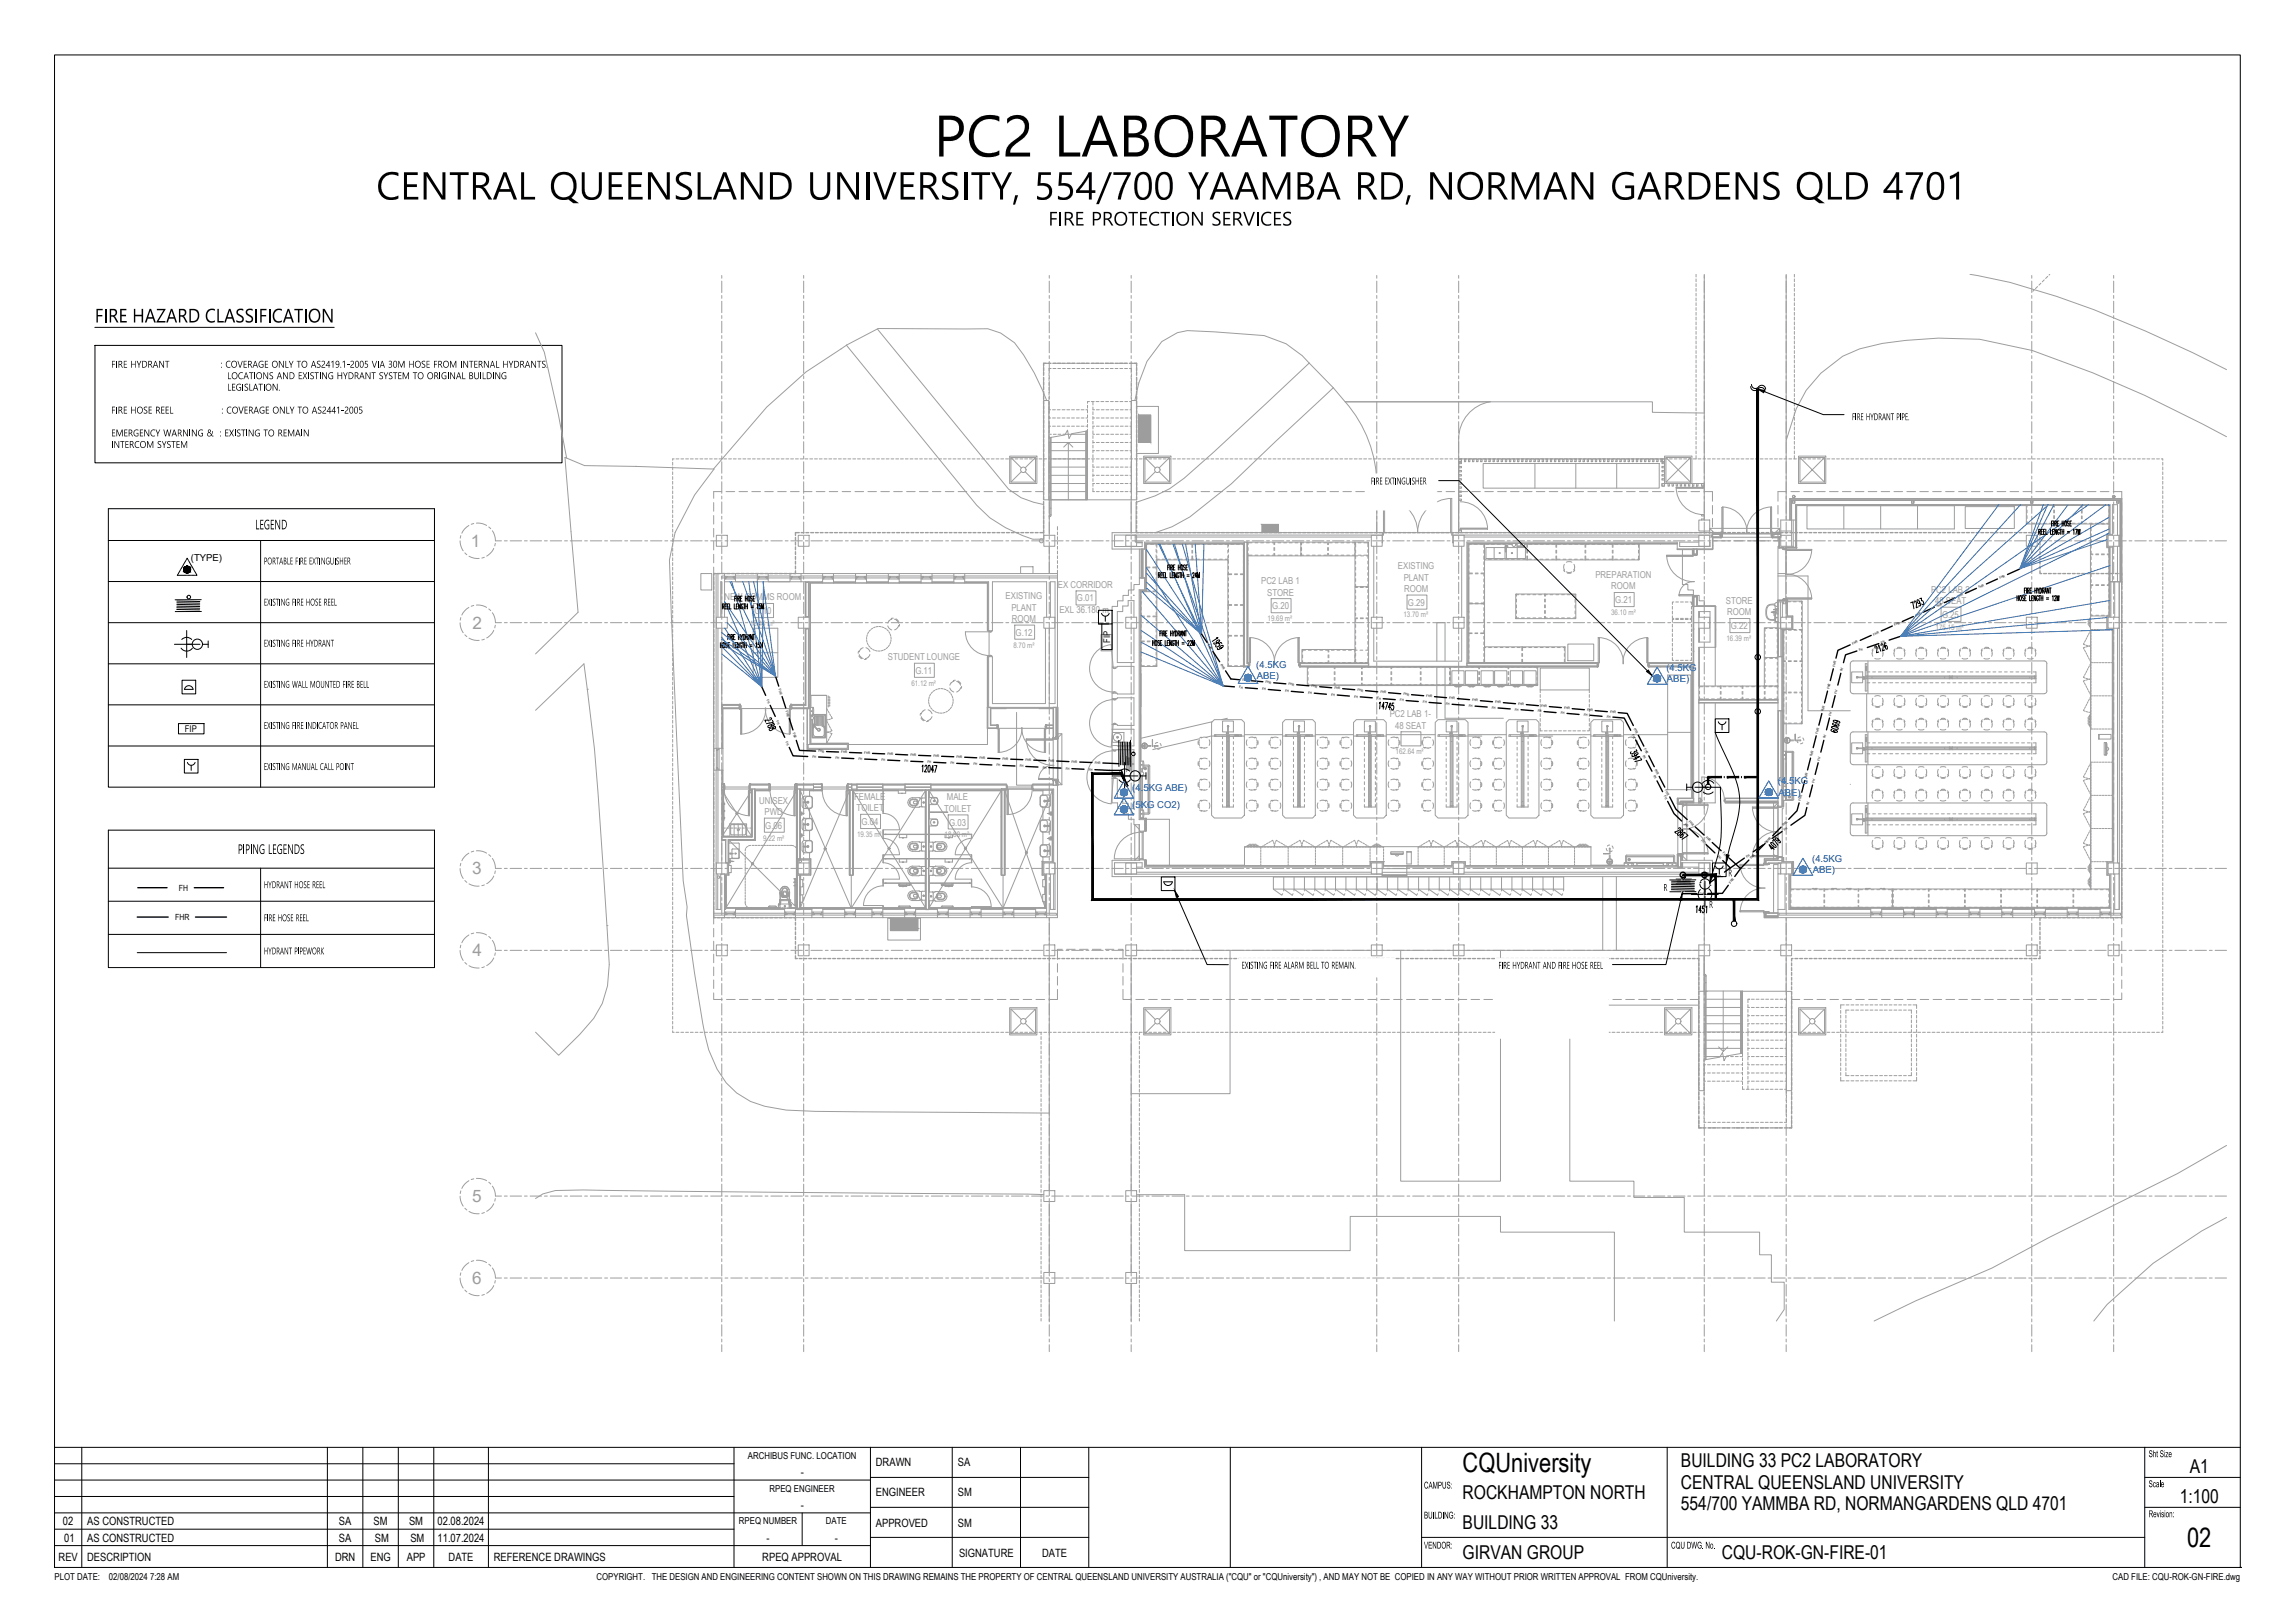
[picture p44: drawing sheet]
<svg xmlns="http://www.w3.org/2000/svg" width="841mm" height="594mm" viewBox="0 0 841 594" stroke-linecap="round" stroke-linejoin="round" font-family="sans-serif">
<defs><g id="words">
<g font-size="9.8">
<text x="536" y="539.1">CQUniversity</text>
<text x="801.5" y="566.6">02</text>
</g>
<text font-size="9.5" x="34.8" y="118.1">FIRE HAZARD CLASSIFICATION</text>
<g font-size="7">
<text x="616" y="537.5">BUILDING 33 PC2 LABORATORY</text>
<text x="802.5" y="539.6">A1</text>
<text x="616" y="545.2">CENTRAL QUEENSLAND UNIVERSITY</text>
<text x="536" y="549.1">ROCKHAMPTON NORTH</text>
<text x="798.8" y="550.6">1:100</text>
<text x="616" y="553">554/700 YAMMBA RD, NORMANGARDENS QLD 4701</text>
<text x="536" y="560.1">BUILDING 33</text>
<text x="536" y="571.1">GIRVAN GROUP</text>
<text x="631" y="571.1">CQU-ROK-GN-FIRE-01</text>
</g>
<g font-size="6.3" fill="#9d9d9d">
<text x="172.6" y="200.2">1</text>
<text x="173.1" y="230.2">2</text>
<text x="173" y="320.2">3</text>
<text x="173.2" y="350.2">4</text>
<text x="173" y="440.2">5</text>
<text x="173" y="470.2">6</text>
</g>
<g font-size="4.2">
<text x="321" y="537.1">DRAWN</text>
<text x="351" y="537.1">SA</text>
<text x="293.4" y="540.6">-</text>
<text x="321" y="548.1">ENGINEER</text>
<text x="351" y="548.1">SM</text>
<text x="293.4" y="552.6">-</text>
<text x="23.1" y="558.6">02</text>
<text x="32" y="558.6">AS CONSTRUCTED</text>
<text x="124.2" y="558.6">SA</text>
<text x="136.9" y="558.6">SM</text>
<text x="149.9" y="558.6">SM</text>
<text x="160.4" y="558.6">02.08.2024</text>
<text x="321" y="559.1">APPROVED</text>
<text x="351" y="559.1">SM</text>
<text x="23.6" y="564.6">01</text>
<text x="32" y="564.6">AS CONSTRUCTED</text>
<text x="124.2" y="564.6">SA</text>
<text x="137.4" y="564.6">SM</text>
<text x="150.4" y="564.6">SM</text>
<text x="160.4" y="564.6">11.07.2024</text>
<text x="280.9" y="564.6">-</text>
<text x="305.9" y="564.6">-</text>
<text x="21.5" y="571.6">REV</text>
<text x="32" y="571.6">DESCRIPTION</text>
<text x="122.8" y="571.6">DRN</text>
<text x="135.8" y="571.6">ENG</text>
<text x="149.1" y="571.6">APP</text>
<text x="164.4" y="571.6">DATE</text>
<text x="181" y="571.6">REFERENCE DRAWINGS</text>
<text x="279.4" y="571.6">RPEQ APPROVAL</text>
<text x="351.5" y="570.1">SIGNATURE</text>
<text x="381.9" y="570.1">DATE</text>
</g>
<g font-size="4">
<text x="787.4" y="533.7">Sht Size</text>
<text x="521.8" y="545.2">CAMPUS:</text>
<text x="787.4" y="544.7">Scale</text>
<text x="521.8" y="556.2">BUILDING:</text>
<text x="787.4" y="555.7">Revision:</text>
<text x="521.8" y="567.2">VENDOR:</text>
<text x="612.4" y="567.2">CQU DWG. No.</text>
</g>
<g font-size="3.5">
<text x="69.9" y="205.5">(TYPE)</text>
<text x="274.1" y="534.3">ARCHIBUS FUNC. LOCATION</text>
<text x="282" y="546.4">RPEQ ENGINEER</text>
<text x="270.8" y="558.3">RPEQ NUMBER</text>
<text x="302.6" y="558.3">DATE</text>
<text x="20" y="578.6">PLOT DATE:</text>
<text x="39.9" y="578.6">02/08/2024 7:28 AM</text>
<text x="218.6" y="578.6">COPYRIGHT. THE DESIGN AND ENGINEERING CONTENT SHOWN ON THIS DRAWING REMAINS THE PROPERTY OF CENTRAL QUEENSLAND UNIVERSITY AUSTRALIA (&quot;CQU&quot; or &quot;CQUniversity&quot;) , AND MAY NOT BE COPIED IN ANY WAY WITHOUT PRIOR WRITTEN APPROVAL FROM CQUniversity.</text>
<text x="774.2" y="578.6">CAD FILE: CQU-ROK-GN-FIRE.dwg</text>
</g>
<g font-size="3.5" fill="#9d9d9d">
<text x="512.3" y="208.5">EXISTING</text>
<text x="387.6" y="215.3">EX CORRIDOR</text>
<text x="462.2" y="214">PC2 LAB 1</text>
<text x="514.4" y="212.7">PLANT</text>
<text x="584.7" y="211.7">PREPARATION</text>
<text x="590.5" y="215.9">ROOM</text>
<text x="265.5" y="219.9">NEW COMMS ROOM</text>
<text x="368.5" y="219.5">EXISTING</text>
<text x="394.7" y="220.3">G.01</text>
<text x="464.4" y="218.1">STORE</text>
<text x="514.5" y="216.8">ROOM</text>
<text x="516" y="221.8">G.29</text>
<text x="591.9" y="220.9">G.21</text>
<text x="632.5" y="221.2">STORE</text>
<text x="707.6" y="217.1">PC2 LAB 2</text>
<text x="709.1" y="221.3">48 SEAT</text>
<text x="276.5" y="224.9">G.10</text>
<text x="370.6" y="223.6">PLANT</text>
<text x="370.8" y="227.8">ROOM</text>
<text x="388.2" y="224.3">EXL 36.180 m</text>
<text x="466.2" y="223.2">G.20</text>
<text x="632.9" y="225.4">ROOM</text>
<text x="711.7" y="226.3">G.25</text>
<text x="372.2" y="232.8">G.12</text>
<text x="634.3" y="230.4">G.22</text>
<text x="325.4" y="241.8">STUDENT LOUNGE</text>
<text x="335.4" y="246.8">G.11</text>
<text x="509.3" y="262.7">PC2 LAB 1-</text>
<text x="511.2" y="266.9">48 SEAT</text>
<text x="313" y="293">FEMALE</text>
<text x="347" y="293.2">MALE</text>
<text x="278.2" y="294.3">UNISEX</text>
<text x="280.2" y="298.5">PWD</text>
<text x="313.9" y="297.1">TOILET</text>
<text x="345.9" y="297.3">TOILET</text>
<text x="280.5" y="303.5">G.06</text>
<text x="315.7" y="302.1">G.04</text>
<text x="347.8" y="302.4">G.03</text>
</g>
<g font-size="3.5" fill="#0037dd">
<text x="460.4" y="244.6">(4.5KG</text>
<text x="610.7" y="245.6">(4.5KG</text>
<text x="460.6" y="248.8">ABE)</text>
<text x="610.9" y="249.9">ABE)</text>
<text x="651.6" y="287.3">(4.5KG</text>
<text x="415" y="289.6">(4.5KG ABE)</text>
<text x="651.8" y="291.5">ABE)</text>
<text x="415" y="295.8">(5KG CO2)</text>
<text x="664.1" y="315.6">(4.5KG</text>
<text x="664.3" y="319.8">ABE)</text>
</g>
<g font-size="3.4">
<text x="406.8" y="235.4" transform="rotate(-90 406.8 235.4)">FIP</text>
<text x="67.8" y="268">FIP</text>
</g>
<g font-size="3.1">
<text x="65.6" y="326.2">FH</text>
<text x="64.2" y="337">FHR</text>
</g>
<g font-size="2.8" fill="#9d9d9d">
<text x="464.5" y="227.5">19.69 m²</text>
<text x="514.3" y="226.2">13.70 m²</text>
<text x="590.4" y="225.2">36.10 m²</text>
<text x="274.9" y="229.2">13.44 m²</text>
<text x="709.3" y="230.6">175.15 m²</text>
<text x="371.3" y="237.2">8.70 m²</text>
<text x="632.7" y="234.8">16.39 m²</text>
<text x="334" y="251.1">61.12 m²</text>
<text x="511.4" y="276.2">162.64 m²</text>
<text x="279.7" y="307.9">9.22 m²</text>
<text x="314.1" y="306.5">19.35 m²</text>
<text x="346.2" y="306.7">18.80 m²</text>
</g>
<g font-size="1.2">
<text x="725.3" y="215.5" transform="rotate(-24 725.3 215.5)">FHR</text>
<text x="733" y="212.1" transform="rotate(-24 733 212.1)">FHR</text>
<text x="717.5" y="219" transform="rotate(-24 717.5 219)">FHR</text>
<text x="702.1" y="225.9" transform="rotate(-24 702.1 225.9)">FHR</text>
<text x="709.8" y="222.4" transform="rotate(-25 709.8 222.4)">FHR</text>
<text x="686.7" y="232.8" transform="rotate(-24 686.7 232.8)">FHR</text>
<text x="694.4" y="229.3" transform="rotate(-24 694.4 229.3)">FHR</text>
<text x="442.5" y="236.4" transform="rotate(57 442.5 236.4)">FHR</text>
<text x="679" y="236.2" transform="rotate(-24 679 236.2)">FHR</text>
<text x="681.5" y="238.6" transform="rotate(-18 681.5 238.6)">FH</text>
<text x="689.5" y="235.9" transform="rotate(-20 689.5 235.9)">FH</text>
<text x="447.1" y="243.4" transform="rotate(57 447.1 243.4)">FHR</text>
<text x="672.5" y="244.2" transform="rotate(-76 672.5 244.2)">FHR</text>
<text x="675.2" y="245.8" transform="rotate(-76 675.2 245.8)">FH</text>
<text x="455.3" y="249.5" transform="rotate(5 455.3 249.5)">FHR</text>
<text x="463.8" y="250.2" transform="rotate(5 463.8 250.2)">FHR</text>
<text x="472.2" y="251" transform="rotate(5 472.2 251)">FHR</text>
<text x="480.6" y="251.7" transform="rotate(6 480.6 251.7)">FHR</text>
<text x="280.9" y="256.5" transform="rotate(65 280.9 256.5)">FH</text>
<text x="285.2" y="252.4" transform="rotate(72 285.2 252.4)">FHR</text>
<text x="454.1" y="252.2" transform="rotate(4 454.1 252.2)">FH</text>
<text x="462.5" y="252.8" transform="rotate(4 462.5 252.8)">FH</text>
<text x="470.9" y="253.5" transform="rotate(4 470.9 253.5)">FH</text>
<text x="479.3" y="254.1" transform="rotate(4 479.3 254.1)">FH</text>
<text x="487.8" y="254.8" transform="rotate(5 487.8 254.8)">FH</text>
<text x="489" y="252.4" transform="rotate(5 489 252.4)">FHR</text>
<text x="496.2" y="255.5" transform="rotate(6 496.2 255.5)">FH</text>
<text x="497.4" y="253.2" transform="rotate(5 497.4 253.2)">FHR</text>
<text x="504.6" y="256.2" transform="rotate(5 504.6 256.2)">FH</text>
<text x="505.8" y="253.9" transform="rotate(5 505.8 253.9)">FHR</text>
<text x="513" y="256.9" transform="rotate(5 513 256.9)">FH</text>
<text x="514.3" y="254.6" transform="rotate(6 514.3 254.6)">FHR</text>
<text x="521.5" y="257.5" transform="rotate(5 521.5 257.5)">FH</text>
<text x="522.7" y="255.3" transform="rotate(5 522.7 255.3)">FHR</text>
<text x="531.1" y="256.1" transform="rotate(5 531.1 256.1)">FHR</text>
<text x="539.5" y="256.8" transform="rotate(5 539.5 256.8)">FHR</text>
<text x="547.9" y="257.5" transform="rotate(5 547.9 257.5)">FHR</text>
<text x="670.4" y="252.4" transform="rotate(-76 670.4 252.4)">FHR</text>
<text x="673.1" y="254.1" transform="rotate(-76 673.1 254.1)">FH</text>
<text x="287.9" y="260.4" transform="rotate(72 287.9 260.4)">FHR</text>
<text x="529.9" y="258.2" transform="rotate(5 529.9 258.2)">FH</text>
<text x="538.3" y="258.9" transform="rotate(4 538.3 258.9)">FH</text>
<text x="546.7" y="259.6" transform="rotate(4 546.7 259.6)">FH</text>
<text x="555.1" y="260.2" transform="rotate(4 555.1 260.2)">FH</text>
<text x="556.3" y="258.2" transform="rotate(6 556.3 258.2)">FHR</text>
<text x="563.5" y="260.9" transform="rotate(4 563.5 260.9)">FH</text>
<text x="564.7" y="259" transform="rotate(5 564.7 259)">FHR</text>
<text x="572" y="261.5" transform="rotate(4 572 261.5)">FH</text>
<text x="573.2" y="259.7" transform="rotate(5 573.2 259.7)">FHR</text>
<text x="580.4" y="262.2" transform="rotate(5 580.4 262.2)">FH</text>
<text x="581.6" y="260.4" transform="rotate(5 581.6 260.4)">FHR</text>
<text x="588.8" y="262.9" transform="rotate(5 588.8 262.9)">FH</text>
<text x="590" y="261.2" transform="rotate(6 590 261.2)">FHR</text>
<text x="668.3" y="260.6" transform="rotate(-75 668.3 260.6)">FHR</text>
<text x="671.1" y="262.2" transform="rotate(-76 671.1 262.2)">FH</text>
<text x="284.4" y="264.2" transform="rotate(66 284.4 264.2)">FH</text>
<text x="290.5" y="268.4" transform="rotate(72 290.5 268.4)">FHR</text>
<text x="598" y="269.3" transform="rotate(63 598 269.3)">FH</text>
<text x="598.6" y="266.8" transform="rotate(62 598.6 266.8)">FHR</text>
<text x="666.2" y="268.7" transform="rotate(-76 666.2 268.7)">FHR</text>
<text x="287.9" y="271.8" transform="rotate(66 287.9 271.8)">FH</text>
<text x="299.9" y="275.6" transform="rotate(2 299.9 275.6)">FHR</text>
<text x="308.3" y="275.9" transform="rotate(2 308.3 275.9)">FHR</text>
<text x="602.4" y="274.4" transform="rotate(63 602.4 274.4)">FHR</text>
<text x="669" y="270.4" transform="rotate(-76 669 270.4)">FH</text>
<text x="297.7" y="277.6" transform="rotate(2 297.7 277.6)">FH</text>
<text x="306.2" y="278" transform="rotate(4 306.2 278)">FH</text>
<text x="314.6" y="278.4" transform="rotate(4 314.6 278.4)">FH</text>
<text x="316.7" y="276.3" transform="rotate(2 316.7 276.3)">FHR</text>
<text x="323" y="278.7" transform="rotate(2 323 278.7)">FH</text>
<text x="325.2" y="276.6" transform="rotate(2 325.2 276.6)">FHR</text>
<text x="331.5" y="279.2" transform="rotate(2 331.5 279.2)">FH</text>
<text x="333.6" y="277" transform="rotate(2 333.6 277)">FHR</text>
<text x="339.9" y="279.5" transform="rotate(2 339.9 279.5)">FH</text>
<text x="342.1" y="277.3" transform="rotate(2 342.1 277.3)">FHR</text>
<text x="348.4" y="279.9" transform="rotate(4 348.4 279.9)">FH</text>
<text x="350.5" y="277.7" transform="rotate(2 350.5 277.7)">FHR</text>
<text x="356.8" y="280.3" transform="rotate(4 356.8 280.3)">FH</text>
<text x="358.9" y="278" transform="rotate(2 358.9 278)">FHR</text>
<text x="365.2" y="280.7" transform="rotate(4 365.2 280.7)">FH</text>
<text x="367.4" y="278.4" transform="rotate(3 367.4 278.4)">FHR</text>
<text x="373.7" y="281.1" transform="rotate(2 373.7 281.1)">FH</text>
<text x="375.8" y="278.7" transform="rotate(2 375.8 278.7)">FHR</text>
<text x="382.1" y="281.5" transform="rotate(2 382.1 281.5)">FH</text>
<text x="384.3" y="279.1" transform="rotate(2 384.3 279.1)">FHR</text>
<text x="390.5" y="281.9" transform="rotate(2 390.5 281.9)">FH</text>
<text x="392.7" y="279.4" transform="rotate(2 392.7 279.4)">FHR</text>
<text x="401.2" y="279.8" transform="rotate(2 401.2 279.8)">FHR</text>
<text x="601.9" y="276.7" transform="rotate(63 601.9 276.7)">FH</text>
<text x="606.3" y="281.9" transform="rotate(62 606.3 281.9)">FHR</text>
<text x="664.1" y="277" transform="rotate(-76 664.1 277)">FHR</text>
<text x="666.9" y="278.6" transform="rotate(-76 666.9 278.6)">FH</text>
<text x="399" y="282.3" transform="rotate(4 399 282.3)">FH</text>
<text x="605.8" y="284.2" transform="rotate(63 605.8 284.2)">FH</text>
<text x="662.1" y="285.1" transform="rotate(-76 662.1 285.1)">FHR</text>
<text x="664.9" y="286.8" transform="rotate(-77 664.9 286.8)">FH</text>
<text x="609.7" y="291.7" transform="rotate(63 609.7 291.7)">FH</text>
<text x="610.1" y="289.4" transform="rotate(63 610.1 289.4)">FHR</text>
<text x="659.9" y="293.3" transform="rotate(-75 659.9 293.3)">FHR</text>
<text x="662.8" y="295" transform="rotate(-77 662.8 295)">FH</text>
<text x="617.2" y="302.2" transform="rotate(44 617.2 302.2)">FH</text>
<text x="618.7" y="301.2" transform="rotate(43 618.7 301.2)">FHR</text>
<text x="653.7" y="302.6" transform="rotate(-45 653.7 302.6)">FHR</text>
<text x="654" y="304.4" transform="rotate(-35 654 304.4)">FH</text>
<text x="623.3" y="308.1" transform="rotate(44 623.3 308.1)">FH</text>
<text x="625" y="306.9" transform="rotate(43 625 306.9)">FHR</text>
<text x="647.1" y="309.3" transform="rotate(-34 647.1 309.3)">FH</text>
<text x="647.7" y="308.6" transform="rotate(-46 647.7 308.6)">FHR</text>
<text x="629.4" y="314" transform="rotate(44 629.4 314)">FH</text>
<text x="631.2" y="312.6" transform="rotate(43 631.2 312.6)">FHR</text>
<text x="640.2" y="314.1" transform="rotate(-34 640.2 314.1)">FH</text>
<text x="641.8" y="314.7" transform="rotate(-46 641.8 314.7)">FHR</text>
<text x="629.7" y="321.6" transform="rotate(-36 629.7 321.6)">FH</text>
<text x="634.3" y="323.7" transform="rotate(-54 634.3 323.7)">FHR</text>
<text x="622.9" y="327.7">FHR</text>
</g>
</g></defs>
<!-- layer: TEXT25 -->
<g fill="none" stroke="#000" stroke-width=".37">
<path d="M34.8 119.9h87.7M42.7 132.2v2.5M93.3 136.4v2.5M113.1 136.4v2.5M117.3 136.4v2.5M138.6 132.2v2.5M161.2 136.4v2.5M164.3 136.4v2.5M169 132.2v2.5M176.2 136.4v2.5M180.8 136.4v2.5M42.7 148.9v2.6"/>
<path d="M69.6 157.3v2.5M86.2 157.3v2.5M89 140.6v2.5M90.4 157.3v2.5M96.8 140.6v2.5M110.6 157.3v2.5M41.2 161.6v2.5M628.6 268.3l4.9 10.9a30.3 30.3 0 0 1 3.9 16.7l-1 5.7-3.2 11.6M630.5 288.3v2.1a90.7 90.7 0 0 1-.4 20.3l-2.8 9.7"/>
</g>
<!-- layer: REGISTER ID -->
<path d="M34.8 126.5h171.2v43h-171.2z" fill="none" stroke="#000" stroke-width=".37"/>
<!-- layer: TEXT25 -->
<g fill="#000">
<path d="M41.1 132.2h1.1v.2h-.9v.9h.8v.2h-.8v1.2h-.2zM45.4 132.2h1.1v.2h-.9v.9h.8v.2h-.8v.9h1v.3h-1.2zM48.1 132.2h.2v1.1h1.2v-1.1h.2v2.5h-.2v-1.2h-1.2v1.2h-.2zM50.1 132.2h.3l.5 1.2 .6-1.2h.3l-.7 1.5v1h-.3v-1zM58.3 132.2h.4l1.2 2.1v-2.1h.2v2.5h-.3l-1.2-2.2v2.2h-.3zM60.5 132.2h1.6v.2h-.7v2.3h-.3v-2.3h-.6zM83.1 132.4l.5-.3 .8 .1v.3h-1l-.4 .7 .1 .9 .6 .4 .7-.2v.3l-.9 .1-.5-.4-.2-1.2zM83.6 136.4h.2v2.2h.9v.3h-1.1zM87 132.2h.3l.7 2.2 .7-2.2h.2l-.8 2.5h-.3zM87.6 136.8l.6-.5 .8 .1v.3l-1.1 .1-.3 .6 .3 1.1h1.1v.3l-.8 .1-.7-.5-.2-1.1zM89.3 132.2h1.1v.2h-.9v.9h.8v.2h-.8v.9h1v.3h-1.2zM91.3 136.4h1.5v.2h-.6v2.3h-.3v-2.3h-.6z"/>
<path d="M95 132.5l.6-.4 .9 .2v.3l-1.1-.1-.3 .4-.1 .8 .4 .6 .7 .1 .2-.8h-.5v-.2h.8v1.1l-.9 .2-.7-.4-.3-1.2zM97.1 132.2h1.1v.2h-.9v.9h.8v.2h-.8v.9h1v.3h-1.2zM96.5 136.4h.3l1.2 2.1v-2.1h.3v2.5h-.3l-1.3-2.2v2.2h-.2zM99 136.5l1-.1v.4l-.7-.2-.3 .2 .1 .5 1 .9-.1 .4-.5 .3-.7-.1v-.4l.4 .3 .6-.3v-.4l-1-.7zM102.2 132.2h.3l1.3 2.1v-2.1h.2v2.5h-.3l-1.3-2.2v2.2h-.2zM103.7 136.4h.4l1.2 2.1v-2.1h.2v2.5h-.3l-1.2-2.2v2.2h-.3zM104.6 132.2h.3v2.2h.8v.3h-1.1zM105.8 132.2h.3l.6 1.2 .6-1.2h.3l-.8 1.5v1h-.2v-1zM108.8 132.2h1.5v.2h-.7v2.3h-.2v-2.3h-.6zM109.5 136.4h1.1v.2h-.9v.9h.8v.2h-.8v.9h1v.3h-1.2zM110.9 136.4h.3l.5 1 .6-1h.3l-.7 1.2 .7 1.3h-.3l-.6-1.1-.6 1.1h-.3l.8-1.3zM114 136.5l.9-.1v.4l-.6-.2-.3 .3 1.1 1.2-.1 .5-.5 .3-.8-.1v-.4l.8 .3 .3-.4-1.1-1.1z"/>
<path d="M116.3 132.3l1.1-.1v.3l-.8-.1-.2 .3 1.1 1.2-.4 .7-1-.1v-.3l.7 .3 .4-.3-.1-.4-.9-.7zM115.3 136.4h1.5v.2h-.6v2.3h-.3v-2.3h-.6zM118 132.2l.7-.1 .4 .5-.1 .8-.9 1h1.1v.3h-1.4l.1-.7 1-1.1-.3-.6-.7 .3zM118 136.4h.4l1.2 2.1-.1-2.1h.3v2.5h-.3l-1.2-2.2v2.2h-.3zM120.6 136.7l.6-.4 .8 .2v.3l-1-.1-.5 .7 .1 .9 .6 .4 .6-.2v-.7h-.5v-.2h.8l-.1 1.1-.8 .2-.7-.4-.2-1.2zM121.4 132.5l.8-.4v2.6h-.3v-2.2l-.5 .3zM123.7 136.4h.3v1.1h1.1v-1.1h.3v2.5h-.3v-1.2h-1.1v1.2h-.3zM125.6 132.5l.7-.4v2.6h-.2v-2.2l-.5 .3zM125.7 136.4h.3l.5 1.2 .7-1.2h.2l-.7 1.5v1h-.3v-1zM127.2 133.5h.8v.3h-.8zM128.5 132.3l.8-.2 .3 .3 .1 .7-1 1.3h1.1v.3h-1.4l.1-.7 1-1-.2-.6-.4-.1-.4 .3zM133.8 132.2h1v.2h-.8l-.1 .8h.6l.4 .4-.1 .7-.4 .4-.8-.1v-.3l.7 .2 .4-.5-.2-.5-.8-.1z"/>
<path d="M133.9 136.4h.4l1.2 2.1v-2.1h.3v2.5h-.3l-1.3-2.2v2.2h-.3zM136.1 136.4h1.6v.2h-.7v2.3h-.2v-2.3h-.7zM136.2 132.2h.3l.7 2.2 .7-2.2h.3l-.9 2.5h-.2zM139.1 136.6l1.2-.2v.4l-.7-.2-.3 .3 1 1.1v.5l-.3 .4-1-.1v-.4l.8 .3 .3-.3-.1-.5-.9-.6zM140.5 136.4h.3l.6 1.2 .6-1.2h.3l-.8 1.5v1h-.2v-1zM142.5 132.3l.7-.2 .4 .5-.4 .8 .4 .2 .1 .4-.5 .7-.7-.1-.1-.3 .7 .2 .3-.3-.1-.6-.7-.1v-.3l.7-.2 .1-.4-.3-.3-.6 .2zM142.6 136.6l1.1-.2v.4l-.6-.2-.4 .3 1.1 1.1v.5l-.4 .4-.9-.1v-.4l.8 .3 .3-.4-.1-.4-.9-.6zM144.1 136.4h1.5v.2h-.7v2.3h-.2v-2.3h-.6zM146 136.4h1.1v.2h-.9v.9h.8v.2h-.8v.9h1v.3h-1.2zM146 132.2h.3l.8 2 .8-2h.4v2.5h-.3v-2.2l-.8 2.2-1-2.2v2.2h-.2zM147.6 136.4h.3l.8 2 .9-2h.3v2.5h-.3v-2.2l-.8 2.2-1-2.2v2.2h-.2zM149.9 132.2h.3v1.1h1.1v-1.1h.3v2.5h-.3v-1.2h-1.1v1.2h-.3z"/>
<path d="M151.3 136.4h1.6v.2h-.7v2.3h-.2v-2.3h-.7zM154.6 132.5l.4-.4 .8 .1v.3l-.8-.1-.2 .2 .1 .4 .9 .8-.3 .8-1-.1v-.3l.7 .3 .4-.4-.1-.4-.9-.5zM156.3 132.2h1.1v.2h-.9v.9h.9v.2h-.9v.9h1v.3h-1.2zM159 132.2h1.2v.2h-.9v.9h.8v.2h-.8v1.2h-.3zM162 136.8l.7-.5 .8 .2v.3l-1-.1-.4 .6v.8l.6 .6 .6-.2v-.7h-.4v-.2h.7l-.1 1.1-.9 .2-.6-.4-.2-.7zM165 136.4h.3l1.2 2.1v-2.1h.3v2.5h-.3l-1.3-2.2v2.2h-.2zM164.9 132.2h.4l.8 2 .8-2h.3v2.5h-.2v-2.2l-.9 2.2-1-2.2 .1 2.2h-.3zM169.4 136.4h.3v2.2h.9v.3h-1.2zM169.8 132.2h.3l1.2 2.1v-2.1h.2v2.5h-.3l-1.2-2.2v2.2h-.2zM171.9 132.2h1.5v.2h-.6v2.3h-.2v-2.3h-.7zM173.8 132.2h1.2v.2h-.9v.9h.8v.2h-.8v.9h.9v.3h-1.2zM173.8 136.4h.3v1.8l.4 .5 .7-.3v-2h.3v1.8l-.4 .6-.7 .1-.5-.3z"/>
<path d="M176.9 136.4h.2v2.2h1v.3h-1.2zM177.3 132.2h.4l1.2 2.1v-2.1h.3v2.5h-.4l-1.2-2.2v2.2h-.3zM181.8 132.2h.2v2.2h1v.3h-1.2zM181.5 136.4h.3l1.2 2.1v-2.1h.3v2.5h-.3l-1.3-2.2v2.2h-.2zM184 136.7l.7-.4 .8 .2v.3l-1.1-.1-.4 .8 .1 .8 .6 .4 .6-.2v-.7h-.5v-.2h.7v1.1l-.9 .2-.6-.4-.3-1.1zM184.4 132.2h.3v1.1h1.1v-1.1h.3v2.5h-.3v-1.2h-1.1v1.2h-.3zM186.4 132.2h.3l.5 1.2 .6-1.2h.3l-.7 1.5v1h-.3v-1zM194.6 132.2h.4l1.2 2.1v-2.1h.2v2.5h-.3l-1.2-2.2v2.2h-.3zM196.8 132.2h1.6v.2h-.7v2.3h-.3v-2.3h-.6zM198.8 132.3l1.1-.1v.3l-.8-.1-.2 .2v.3l1 .9v.6l-.4 .3-.9-.1v-.4l.5 .3 .6-.2v-.4l-1.1-.9zM41.1 148.9h1.1v.3h-.9v.9h.8v.2h-.8v1.2h-.2zM41.1 157.3h1.1v.3h-.9v.8h.8v.3h-.8v.9h.9v.2h-1.1z"/>
<path d="M42.7 157.3h.3l.8 2.1 .8-2.1h.4v2.5h-.3v-2.1l-.8 2.1-1-2.1v2.1h-.2zM45.4 148.9h1.1v.3h-.9v.8h.8v.3h-.8v.9h1v.3h-1.2zM45.6 157.3h1.1v.3h-.9v.8h.8v.3h-.8v.9h.9v.2h-1.1zM48.1 148.9h.2v1.2h1.2v-1.2h.2v2.6h-.2v-1.2h-1.2v1.2h-.2zM49.2 157.7l.8-.4 .7 .1v.3l-1-.1-.5 .7v.8l.6 .5 .7-.1v-.7h-.5v-.2h.7v1.1l-1 .2-.5-.4-.3-1.2zM51.3 157.3h1.1v.3h-.9v.8h.8v.3h-.8v.9h1v.2h-1.2zM53 149h.9v.3l-.7-.1-.3 .3 1.1 1.2-.3 .7h-1v-.4l.6 .3 .5-.3-.1-.4-1-.8zM52.9 157.3h.3l1.2 2.2v-2.2h.3v2.5h-.3l-1.3-2.1v2.1h-.2zM54.5 148.9h1.1v.3h-.9v.8h.8v.3h-.8v.9h1v.3h-1.2zM55.4 157.7l.7-.4 .7 .1v.3h-1l-.4 .8 .4 1h1v.2l-.9 .2-.6-.5-.2-.9zM57 157.3h.3l.5 1.3 .7-1.3h.2l-.7 1.6v.9h-.3v-.9zM59.1 148.9h1.1v.3h-.8v.8h.8v.3h-.8v.9h.9v.3h-1.2z"/>
<path d="M60.7 148.9h1.1v.3h-.8v.8h.8v.3h-.8v.9h.9v.3h-1.2zM59.9 157.3h.3l.5 2.2 .5-2.2h.3l.5 2.2 .5-2.2h.3l-.7 2.5h-.3l-.5-2.1-.5 2.1h-.3zM62.4 148.9h.2v2.3h.9v.3h-1.1zM67.1 157.3h.3l1.2 2.2v-2.2h.3v2.5h-.3l-1.3-2.1 .1 2.1h-.3zM70.3 157.3h.4l1.2 2.2v-2.2h.2v2.5h-.3l-1.2-2.1v2.1h-.3zM72.8 157.7l.8-.4 .7 .1v.3l-.5-.2-.6 .2-.4 1 .3 .7 .9 .2 .1-.8h-.4v-.2h.7v1.1l-1 .2-.6-.4-.2-.7zM82.6 157.3h1.1v.3h-.9v.8h.8v.3h-.8v.9h.9v.2h-1.1zM83.6 140.6h.2v2.2h.9v.3h-1.1zM83.5 149.2l.7-.3 .6 .1v.3l-.6-.1-.5 .2-.3 .6 .1 .9 .6 .4 .7-.2-.1 .3-.8 .1-.6-.4-.2-1.1zM84 157.3h.3l.5 1.1 .6-1.1h.3l-.7 1.3 .7 1.2h-.3l-.6-1-.6 1h-.3l.8-1.2zM85 140.6h1.2v.2h-.9v.9h.8v.2h-.8v.9h.9v.3h-1.2zM86.9 157.6l.3-.3 .9 .1v.3l-.6-.2-.4 .3v.4l1 .8v.6l-.4 .3-.9-.1v-.4l.4 .2 .7-.2-.1-.5-.9-.6z"/>
<path d="M86.9 140.8l.7-.3 .7 .1v.4l-1.1-.1-.4 .7 .1 .8 .4 .4h.8v-.8h-.5v-.2h.7v1.1l-1 .2-.6-.5-.2-1zM87.4 148.9h.3l.6 2.3 .7-2.3h.3l-.8 2.6h-.3zM89.7 140.8l1.1-.2v.3l-.5-.1-.4 .2v.4l1 .8v.5l-.3 .4-1-.1v-.4l.9 .2 .2-.3-1-1zM88.4 157.3h1.5v.3h-.6v2.2h-.3v-2.2h-.6zM89.6 148.9h1.2v.3h-.9v.8h.8v.3h-.8v.9h.9v.3h-1.2zM91.4 140.6h.3v2.2h.9v.3h-1.2zM91.1 157.3h.3l1.3 2.2v-2.2h.2v2.5h-.3l-1.2-2.1v2.1h-.3zM93.7 157.7l.7-.4 .8 .1v.3l-1.1-.1-.5 .7 .1 .9 .5 .4 .8-.1v-.7h-.6v-.2h.8v1.1l-1.1 .2-.5-.4-.2-1.2zM94.7 140.6h1.6v.2h-.7v2.3h-.2v-2.3h-.7zM95.2 149.5l.7-.6 1 .2v.3l-1.1-.1-.5 .7 .2 .9 .6 .4 .5-.2v-.7h-.5v-.2h.8l-.1 1.2-.7 .1-.8-.4-.2-.5zM96.6 157.3h1.5v.3h-.6v2.2h-.3v-2.2h-.6zM97.4 148.9h1.2v.3h-.9v.8h.8v.3h-.8v.9h.9v.3h-1.2z"/>
<path d="M99.9 140.6h.3l1.3 2.1v-2.1h.2v2.5h-.3l-1.2-2.2v2.2h-.3zM102.6 148.9h.3l1.2 2.2v-2.2h.3v2.6h-.3l-1.3-2.2v2.2h-.2zM103.9 157.3h1.2v.3h-.9v.8h.8v.3h-.8v.9h.9v.2h-1.2zM104.9 148.9h.3v2.3h.9v.3h-1.2zM105.5 157.3h.4l.8 2.1 .8-2.1h.3v2.5h-.2v-2.1l-.9 2.1-1-2.1 .1 2.1h-.3zM106.2 148.9h.3l.5 1.4 .7-1.4h.2l-.8 1.7v.9h-.2v-.9zM109.1 148.9h1.5v.3h-.6v2.3h-.3v-2.3h-.6zM111.3 157.3h.3l1.3 2.2v-2.2h.2v2.5h-.3l-1.3-2.1v2.1h-.2zM116.6 149.2l1.1-.2v.3l-.7-.1-.3 .3 1.1 1.1v.5l-.3 .3h-1v-.4l.6 .3 .5-.3-.1-.4-1-.7zM118.2 149.2l.6-.3 .6 .3v.8l-1 1.2h1.1v.3h-1.3l.1-.7 .9-1-.1-.6h-.5l-.4 .3zM123.5 149.3l.7-.4v2.6h-.2v-2.2l-.5 .3zM125.1 150.3h.8v.3h-.8z"/>
<path d="M126.4 149.2l.6-.3 .5 .3 .1 .8-1 1.2h1.1v.3h-1.4l.1-.7 1-1-.1-.6h-.5l-.4 .3zM131.7 148.9h1v.3h-.8v.8l.7 .1 .2 .5-.1 .6-.4 .3-.7-.1v-.3l.6 .2 .4-.5-.2-.5-.8-.1zM41.9 161.6h.3l1.2 2.1v-2.1h.3v2.5h-.3l-1.3-2.2v2.2h-.2zM44.1 161.6h1.5v.2h-.6v2.3h-.3v-2.3h-.6zM46 161.6h1.1v.2h-.9v.9h.8v.2h-.8v.9h1v.3h-1.2zM49.7 161.8l.5-.3 .8 .1v.3h-1l-.4 .6 .2 1.1 .5 .2 .7-.1v.3l-.8 .1-.7-.5-.2-.8zM53.9 161.6h.3l.8 2 .9-2h.3v2.5h-.3l.1-2.2-.9 2.2-1-2.2v2.2h-.2zM57.9 161.7l1.1-.1v.3l-.7-.1-.3 .2v.3l1.1 .9-.3 .8-1.1-.1v-.3l.6 .2 .5-.2v-.4l-1-.8zM59.3 161.6h.3l.6 1.2 .5-1.2h.3l-.7 1.5v1h-.3v-1zM61.4 161.7l1.1-.1v.3l-.7-.1-.3 .4 1 .9 .1 .5-.4 .4-1-.1v-.3l.5 .2 .6-.2-.1-.4-.9-.8zM62.8 161.6h1.5v.2h-.6v2.3h-.2v-2.3h-.7zM64.7 161.6h1.1v.2h-.9v.9h.9v.2h-.9v.9h1v.3h-1.2z"/>
<path d="M66.3 161.6h.3l.8 2 .9-2h.3v2.5h-.2v-2.2l-.9 2.2-1-2.2v2.2h-.2z"/>
<path d="M43.4 132.2l1.3 .2v.8l-.4 .3 .7 1.2h-.3l-.7-1.1h-.3v1.1h-.3zM43.7 132.4v.9h.6l.2-.7z"/>
<path d="M52.1 132.2h1l.7 .4 .1 1.1-.5 .8-1.3 .2zM52.4 132.4v2h.6l.6-.5v-1l-.4-.4z"/>
<path d="M54.4 132.2l1.2 .2 .1 .7-.5 .4 .8 1.2h-.3l-.8-1.1h-.3v1.1h-.2zM54.6 132.4v.9l.7-.1 .1-.6z"/>
<path d="M56.9 132.2h.2l.9 2.5h-.3l-.2-.7h-1l-.2 .7h-.3zM57 132.4l-.4 1.3h.8z"/>
<path d="M81 133a.2 .2 0 0 1 .4 0 .2 .2 0 0 1-.4 0zM81 134.5a.2 .2 0 0 1 .4 0 .2 .2 0 0 1-.4 0z"/>
<path d="M85 132.5l1.1-.4 .6 .5 .1 1.2-.6 .8h-.9l-.4-.4-.1-1.2zM85.4 132.5l-.4 .6v.8l.3 .4 .8 .1 .5-.6-.1-1-.4-.4z"/>
<path d="M85.1 136.8l.7-.5 1 .4 .2 1.1-.4 .9-.8 .2-.6-.3-.3-.6zM85.6 136.7l-.4 .6 .1 .9 .5 .5 .5-.1 .4-.6v-1l-.6-.4z"/>
<path d="M90.1 136.4h.2l.9 2.5h-.3l-.2-.8h-1l-.2 .8h-.3zM90.2 136.7l-.4 1.2h.8z"/>
<path d="M90.9 132.2l1.3 .2v.8l-.5 .3 .8 1.2h-.3l-.8-1.1h-.3v1.1h-.2zM91.1 132.4v.9h.7l.1-.7z"/>
<path d="M94.1 136.7l1.1-.4 .6 .5 .2 1.1-.5 .8-.8 .2-.6-.4-.2-1.2zM94.5 136.7l-.4 .7 .1 .7 .4 .5h.7l.4-.5v-1.1l-.5-.4z"/>
<path d="M93.4 132.2h.3l.8 2.5h-.2l-.3-.7h-1l-.2 .7h-.3zM93.6 132.4l-.5 1.3h.8z"/>
<path d="M99.9 132.5l1.1-.4 .6 .5 .2 1-.6 1-.8 .1-.6-.5-.1-1.1zM100.3 132.5l-.4 .7v.7l.4 .5h.7l.5-.6-.1-.9-.4-.5z"/>
<path d="M102.3 136.4h.2l.9 2.5h-.3l-.2-.8h-1l-.2 .8h-.3zM102.4 136.7l-.4 1.2h.8z"/>
<path d="M106.1 136.4h1.1l.6 .5 .1 1.1-.6 .7-1.2 .2zM106.3 136.6v2h.8l.6-.7-.1-.9-.5-.3z"/>
<path d="M110.7 132.5l.6-.4 1.1 .4 .2 1.2-.5 .8-.8 .2-.6-.5-.2-1zM111.1 132.5l-.3 .5v.9l.3 .4 .7 .1 .5-.5v-1l-.5-.5z"/>
<path d="M114.8 132.2h.2l.9 2.5h-.3l-.2-.7h-1l-.2 .7h-.3zM114.9 132.4l-.4 1.3h.8z"/>
<path d="M120.4 132.2h.3v1.6h.3l-.3 .2v.7h-.3v-.7h-1zM120.4 132.6l-.7 1.2h.7z"/>
<path d="M123.1 132.3l.9-.1 .4 .8-.2 1.1-.7 .6-.4-.1v-.3h.8l.2-.9-.4 .3-.6-.3zM123.2 133a.52 .52 0 0 0 1 0 .52 .52 0 0 0-1 0z"/>
<path d="M127.8 136.4h1l.6 .5 .1 1.1-.6 .7-1.1 .2zM128 136.6v2h.7l.6-.7-.1-.9-.4-.3z"/>
<path d="M130.3 132.4l.8-.3 .4 .6v1.3l-.5 .7h-.4l-.5-.6zM130.6 132.4l-.3 1.5 .3 .5 .3 .1 .3-.4 .1-1.2-.3-.5z"/>
<path d="M130 136.4l1.2 .2 .1 .8-.5 .3 .8 1.2h-.3l-.7-1.1h-.4v1.1h-.2zM130.2 136.6v1l.7-.2 .1-.6z"/>
<path d="M132.2 132.2h.7l.3 .6v1.4l-.6 .5-.4-.1-.4-.6v-1.1zM132.3 132.4l-.2 1.6 .2 .4 .4 .1 .3-.5v-1l-.2-.5z"/>
<path d="M132.5 136.4h.3l.8 2.5h-.2l-.3-.8h-1l-.2 .8h-.2zM132.6 136.7l-.4 1.2h.8z"/>
<path d="M140 132.2h.2l.9 2.5h-.3l-.3-.7h-.9l-.2 .7h-.3zM140.1 132.4l-.4 1.3h.8z"/>
<path d="M144.4 132.2h.7l.4 .6-.1 1.5-.5 .4-.5-.1-.3-.6v-1.1zM144.6 132.4l-.3 .7 .1 .9 .5 .5 .3-.5v-1.2l-.2-.4z"/>
<path d="M152.4 132.4l1-.3 .6 .5 .2 1-.6 1-.8 .1-.6-.5-.1-1.1zM152.7 132.5l-.4 .7 .1 .7 .3 .5h.7l.5-.6-.1-.9-.4-.5z"/>
<path d="M153.3 136.7l1.1-.4 .7 .6 .1 1.2-.6 .7-.7 .1-.6-.4-.2-1.2zM153.8 136.7l-.4 .5v.9l.4 .5 .5 .1 .6-.5v-1l-.6-.6z"/>
<path d="M157 136.6l.9-.3 .6 .5 .2 1.1-.5 .9-.8 .1-.6-.5-.2-1zM157.3 136.7l-.4 .6v.7l.4 .6 .6 .1 .5-.6 .1-.8-.4-.6z"/>
<path d="M159.2 136.4l1.2 .2 .1 .7-.5 .4 .7 1.2h-.3l-.6-1.1h-.4v1.1h-.2zM159.4 136.6v1l.7-.1 .1-.7z"/>
<path d="M160.6 132.2h.9l.4 .3v.6l-.5 .4 .8 1.2h-.3l-.8-1.1h-.3v1.1h-.2zM160.8 132.4v.9l.7-.1 .1-.6z"/>
<path d="M162.6 132.5l.6-.4h.5l.6 .4 .2 1.3-.5 .7-.9 .2-.5-.4-.3-1.1zM163 132.5l-.4 .5 .1 .9 .3 .4 .7 .1 .5-.5v-1l-.4-.5z"/>
<path d="M168 136.4h.2l.9 2.5h-.3l-.2-.8h-1l-.2 .8h-.3zM168.1 136.7l-.4 1.2h.8z"/>
<path d="M172 136.4h.8l.5 .4-.4 .8 .4 .1 .1 .6-.6 .6h-.8zM172.3 136.6v.8l.6-.1 .1-.5zM172.3 137.7v.9l.7-.1 .1-.6z"/>
<path d="M175.4 132.2l1.3 .2v.7l-.4 .4 .7 1.2h-.3l-.7-1.1h-.3v1.1h-.3zM175.7 132.4v.9l.7-.1v-.7z"/>
<path d="M178.4 136.4h1.1l.6 .5v1.2l-.6 .7-1.1 .1zM178.6 136.6v2h.8l.5-.5v-1l-.5-.4z"/>
<path d="M180.3 132.2h.3l.8 2.5h-.2l-.3-.7h-.9l-.3 .7h-.2zM180.5 132.4l-.5 1.3h.8z"/>
<path d="M188.4 132.2h1l.6 .4 .2 1.1-.5 .8-1.3 .2zM188.7 132.4v2l.8-.1 .4-.6v-.8l-.4-.4z"/>
<path d="M190.7 132.2l1.2 .2 .1 .7-.5 .4 .8 1.2h-.3l-.8-1.1h-.3v1.1h-.2zM190.9 132.4v.9l.7-.1 .1-.6z"/>
<path d="M193.2 132.2h.2l.9 2.5h-.2l-.3-.7h-1l-.2 .7h-.3zM193.3 132.4l-.4 1.3h.8z"/>
<path d="M43.4 148.9l1.3 .3v.8l-.4 .3 .7 1.2h-.3l-.7-1.1h-.3v1.1h-.3zM43.7 149.2v.9h.6l.2-.7z"/>
<path d="M47.2 157.3l1.2 .3v.8l-.4 .3 .8 1.1h-.3l-.7-1h-.4v1h-.2zM47.4 157.6v.9h.6l.2-.8z"/>
<path d="M50.5 149.2l.8-.3 .9 .5 .1 1.1-.5 .9-.8 .1-.6-.5-.2-1zM50.8 149.3l-.3 .7v.8l.5 .4h.5l.5-.4v-1.1l-.4-.5z"/>
<path d="M57.2 148.9l1.2 .3 .1 .8-.5 .3 .8 1.2h-.3l-.8-1.1h-.3v1.1h-.2zM57.4 149.2v.9l.7-.1 .1-.7z"/>
<path d="M63.7 157.3h.3l.9 2.5h-.3l-.3-.7h-.9l-.3 .7h-.2zM63.8 157.6l-.3 1.3h.7z"/>
<path d="M65.2 157.3l1.2 .3 .1 .7-.5 .4 .8 1.1h-.3l-.7-1h-.4v1h-.2zM65.4 157.6v.9h.6l.2-.8z"/>
<path d="M76.3 157.5l.4-.2 .5 .2 .1 .6-.4 .3 .6 .7 .2-1.2h.3l-.4 1.4 .6 .3v.2l-.4 .1-.3-.4-.6 .4-.9-.3-.1-.8 .5-.4-.2-.4zM76.3 157.9a.4 .4 0 0 0 .8 0 .4 .4 0 0 0-.8 0zM76.2 158.8l.2 .8 .9-.3-.5-.7z"/>
<path d="M80.6 158.2a.2 .2 0 0 1 .4 0 .2 .2 0 0 1-.4 0zM80.6 159.7a.2 .2 0 0 1 .4 0 .2 .2 0 0 1-.4 0z"/>
<path d="M81.3 149.8a.2 .2 0 0 1 .4 0 .2 .2 0 0 1-.4 0zM81.3 151.3a.2 .2 0 0 1 .4 0 .2 .2 0 0 1-.4 0z"/>
<path d="M85.3 149.3l.8-.4 .9 .5 .2 1-.5 1-.8 .1-.6-.5-.2-1.1zM85.7 149.3l-.4 .7 .1 .8 .5 .4h.5l.5-.6v-.9l-.5-.5z"/>
<path d="M91.3 148.9l1.2 .3v.8l-.4 .3 .7 1.2h-.3l-.7-1.1h-.3v1.1h-.2zM91.5 149.2v.9h.6l.2-.7z"/>
<path d="M93.5 140.6h.3l.9 2.5h-.3l-.3-.7h-.9l-.3 .7h-.2zM93.6 140.9l-.3 1.2h.7z"/>
<path d="M93.8 148.9h.2l.9 2.6h-.3l-.2-.7h-1l-.2 .7h-.3zM93.9 149.2l-.4 1.3h.8z"/>
<path d="M97.6 140.9l.7-.4 .9 .4 .3 1-.5 1.1-.9 .1-.5-.4-.3-.8zM97.9 140.9l-.2 1.4 .5 .5h.6l.4-.6-.1-1-.5-.4z"/>
<path d="M98.7 157.6l.9-.3 .6 .4 .3 1.2-.6 .8-.8 .2-.5-.5-.3-1.1zM99 157.7l-.4 .5v.8l.4 .5 .7 .1 .5-.5-.1-1.1-.4-.4z"/>
<path d="M100.3 149.2l.8-.3 .8 .5 .2 1.1-.5 .9-.8 .1-.6-.5-.2-1zM100.6 149.3l-.4 .7 .1 .8 .5 .4h.5l.5-.4v-1.1l-.4-.5z"/>
<path d="M102 157.3l1 .1 .3 .3v.6l-.4 .4 .7 1.1h-.3l-.7-1h-.3v1h-.3zM102.3 157.6v.9h.6l.1-.8z"/>
<path d="M109 157.3h.3l.9 2.5h-.3l-.3-.7h-.9l-.3 .7h-.2zM109.1 157.6l-.3 1.3h.7z"/>
<path d="M111.1 149.3l.8-.4 .8 .4 .2 1.3-.4 .7-.9 .2-.6-.4-.2-1zM111.5 149.2l-.3 .5-.1 .9 .4 .6h.7l.4-.5v-1l-.4-.5z"/>
<path d="M115.1 148.9h.3l.8 2.6h-.2l-.3-.7h-.9l-.3 .7h-.2zM115.2 149.2l-.3 1.3h.8z"/>
<path d="M120.7 149l.3-.1v1.7h.3v.2h-.3v.7h-.2v-.7h-1.1zM120.8 149.4l-.8 1.2h.8z"/>
<path d="M122.5 148.9h.3v1.7h.3v.2h-.3v.7h-.3v-.7h-1zM122.5 149.4l-.8 1.2h.8z"/>
<path d="M128.2 149.2l.8-.3 .4 .6 .1 1.2-.6 .8-.5-.1-.3-.4zM128.4 149.3l-.1 1.5 .6 .5 .3-.5v-1.3l-.3-.3z"/>
<path d="M130 149.2l.5-.3 .6 .5v1.4l-.5 .7-.5-.1-.3-.5zM130.3 149.2l-.3 1.5 .3 .5 .3 .1 .3-.6v-1l-.2-.5z"/>
<path d="M47.6 161.6h.9l.4 .3v.7l-.5 .3 .8 1.2h-.3l-.8-1.1h-.3v1.1h-.2zM47.8 161.8v.9h.7l.1-.8z"/>
<path d="M51.6 161.9l1.1-.4 .6 .4 .1 1.3-.4 .7-.8 .2-.7-.5-.2-.9zM51.9 161.9l-.3 .5v.9l.5 .5h.7l.4-.6-.1-.9-.4-.5z"/>
<circle cx="124.9" cy="134.5" r=".18"/>
<circle cx="200.5" cy="134.5" r=".18"/>
<circle cx="102.4" cy="142.9" r=".16"/>
</g>
<!-- layer: AVDS-M-007-0.35 -->
<g fill="#000">
<path d="M93.9 190.4h.2v3.1h.9v.4h-1.1zM95.4 190.4h1.1v.3h-.9v1.2h.8v.4h-.8v1.2h1v.4h-1.2zM97.3 190.7l.7-.4 .6 .2v.4l-1-.1-.5 1 .2 1.4 .6 .4 .5-.2v-1h-.5v-.3h.8v1.5l-.4 .3-.9-.1-.5-.8v-1.3zM99.2 190.4h1.2v.3h-.9v1.2h.8v.4h-.8v1.2h.9v.4h-1.2zM100.8 190.4h.4l1.2 3v-3h.3v3.5h-.3l-1.3-3v3h-.3zM101.1 219.3h1.1v.3h-.5v2.2l-.1-2.2h-.5zM101.1 204.2h1.1v.3h-.4v2.2l-.2-2.2h-.5zM105.3 204.2l.2 2.3h.7v.2h-.9zM106.4 204.2h.8v.3h-.6v.8h.6v.3h-.6v.9h.7v.2h-.9zM107.2 219.3h.8v.3h-.6v.8h.5v.3h-.5v1.1zM108.4 204.2h.8v.3h-.7v.9h.6v.2h-.6v1.1zM111.5 204.2h.8v.3h-.6v.8h.6v.3h-.6v.9h.7v.2h-.9z"/>
<path d="M113.5 204.2h.8v.3h-.7v.8h.6v.3h-.6v.9h.7v.2h-.8zM114.5 204.2l.6 1.1 .6-1.1-.5 1.3 .5 1.2h-.2l-.4-1.1-.7 1.1 .6-1.2zM115.8 204.2h1.1v.3h-.4v2.2l-.2-2.2h-.5zM117.8 204.2h.2l.9 2.2 .2-2.2v2.5h-.2l-.9-2.1-.2 2.1zM119.8 204.4l.9-.1v.4l-.8-.1-.3 .8 .1 .7 .4 .4 .5-.1v-.7h-.4v-.3h.5v1.2l-.3 .2-.6-.1-.3-.6-.1-.9zM121.1 204.2h.2v1.9l.3 .4 .5-.3 .2-2v2.1l-.5 .5-.6-.4zM123.3 204.4l.9-.1v.3l-.5-.2-.3 .3 .1 .4 .7 .8v.6l-.4 .3-.6-.2v-.3l.6 .2 .2-.3-.7-1zM124.5 204.2l.2 1.1h.9l.1-1.1v2.5l-.1-1.1h-.9l-.2 1.1zM126.2 204.2h.8v.3h-.6v.8h.6v.3h-.6v.9h.6v.2h-.8zM96.9 219.3h.8v.3h-.6v.8h.6v.3h-.6v.8h.6v.3h-.8zM96.9 234.3h.8v.3h-.6v.8h.6v.3h-.6v.9h.6v.2h-.8zM97.9 219.3l.7 1.1 .3-1.1h.2l-.5 1.2 .5 1.3h-.2l-.4-1.1-.4 1.1h-.2l.5-1.3z"/>
<path d="M97.9 234.3h.2l.4 1.1 .6-1.1-.5 1.3 .5 1.2-.6-1-.6 1 .5-1.2zM100 219.5l.3-.2h.6v.3l-.7 .1v.5l.7 .8v.4l-.4 .4-.6-.1v-.3l.6 .2 .3-.3-.8-1.1zM100.2 234.4h.7v.3l-.4-.2-.3 .3v.4l.7 .8-.3 .9-.7-.2v-.3l.6 .2 .3-.2-.9-1.3zM101.1 234.3h1.1v.3h-.5v2.2l-.1-2.2h-.5zM103.1 219.3h.2l.9 2.2 .2-2.2v2.5h-.3l-.8-2.2-.2 2.2zM103.1 234.3h.2l.9 2.2 .2-2.2v2.5h-.3l-.8-2.1-.2 2.1zM105 219.5l.3-.2 .7 .1v.3l-.8-.1-.3 .5v1l.5 .5 .4-.1v-.8h-.3v-.2h.5v1.1l-.3 .2-.7-.1-.3-.6zM105 234.6l.5-.3 .5 .1v.4l-.7-.2-.4 .6v1l.4 .4 .5-.1v-.7h-.3v-.2h.5v1.1l-.3 .2-.6-.1-.4-.7zM107.2 234.3h.8v.3h-.6v.9h.5v.2h-.5v1.1zM110.3 219.3h.8v.3h-.6v.8h.6v.3h-.6v.8h.7v.3h-.9zM110.3 234.3h.8v.3h-.6v.8h.6v.3h-.6v.9h.7v.2h-.9zM112.3 219.3l.1 1.1h.9l.2-1.1v2.5l-.2-1.1h-.9l-.1 1.1z"/>
<path d="M112.3 234.3l.1 1.1h.9l.2-1.1v2.5l-.2-1.1h-.9l-.1 1.1zM113.7 234.3h.2l.4 1.3 .6-1.3-.5 2.5h-.2zM115.7 219.5l.8-.2v.3l-.7 .1 .1 .5 .6 .8v.4l-.4 .4-.5-.1v-.3l.5 .2 .3-.3-.8-1.1zM116.9 219.3h.8v.3h-.6v.8h.5v.3h-.5v.8h.6v.3h-.8zM119.7 234.3h.2l.9 2.2 .1-2.2v2.5h-.2l-.9-2.1-.1 2.1zM120.2 219.3h.8v.3h-.6v.8h.6v.3h-.6v.8h.7v.3h-.9zM121.4 219.3h.8v.3h-.6v.8h.6v.3h-.6v.8h.7v.3h-.9zM121.2 234.3h1.1v.3h-.4v2.2l-.2-2.2h-.5zM122.6 219.3l.1 2.2h.7v.3h-.8zM96.9 249.4h.8v.3h-.6v.8h.6v.3h-.6v.8h.6v.3h-.8zM97.9 249.4h.2l.4 1.1 .6-1.1-.5 1.2 .5 1.3h-.2l-.4-1.1-.4 1.1h-.2l.5-1.3zM100 249.6l.9-.2v.4l-.5-.2-.2 .2v.5l.7 .8v.5l-.4 .3-.6-.1v-.3l.6 .2 .3-.3-.8-1.1z"/>
<path d="M101.1 249.4h1.1v.3h-.5v2.2l-.1-2.2h-.5zM103.1 249.4h.2l.9 2.2 .2-2.2v2.5h-.3l-.8-2.2-.2 2.2zM105.1 249.5h.9v.3l-.7-.1-.4 .6v1l.4 .4 .5-.1v-.8h-.3v-.2h.5v1.1l-.3 .2h-.6l-.4-.7v-1zM107 249.4l.6 2.2 .4-2.2 .5 2.2 .4-2.2h.2l-.5 2.5h-.2l-.3-2.1-.4 2.1h-.2zM110.8 249.4l.2 2.2h.7v.3h-.9zM111.9 249.4l.2 2.2h.6v.3h-.8zM113.8 249.4h.2l.6 2.1 .6-2.1h.2v2.5l-.1-2.2-.7 2.2-.6-2.2-.2 2.2zM117.6 249.4l.2 2 .3 .3 .5-.3 .2-2v1.9l-.4 .6h-.5l-.3-.4zM119.2 249.4h.2l.9 2.2v-2.2h.2v2.5h-.2l-.9-2.2-.2 2.2zM120.8 249.4h1.1v.3h-.5v2.2l-.2-2.2h-.4zM122.1 249.4h.9v.3h-.7v.8h.6v.3h-.6v.8h.7v.3h-.9zM125.7 249.4h.8v.3h-.6v.8h.6v.3h-.6v1.1z"/>
<path d="M128.9 249.4h.8v.3h-.7v.8h.6v.3h-.6v.8h.7v.3h-.8zM132.1 249.4h.8v.3h-.6v.8h.6v.3h-.6v.8h.7v.3h-.9zM133.3 249.4l.2 2.2h.6v.3h-.8zM134.4 249.4h.2v2.2h.6v.3h-.8zM96.9 264.5h.8v.2h-.6v.9h.6v.2h-.6v.9h.6v.3h-.8zM97.9 264.5l.7 1 .3-1h.2l-.5 1.2 .5 1.3h-.2l-.4-1.1-.4 1.1h-.2l.5-1.3zM100 264.7l.3-.3 .6 .1v.3l-.7 .1v.4l.7 .8v.5l-.4 .4-.6-.1v-.4l.6 .3 .3-.3-.8-1.1zM101.1 264.5h1.1v.2h-.5v2.3l-.1-2.3h-.5zM101.1 279.5h1.1v.3h-.5v2.2l-.1-2.2h-.5zM103.1 264.5h.2l.9 2.1 .2-2.1v2.5h-.3l-.8-2.2-.2 2.2zM105 264.7l.3-.3 .7 .2v.3l-.8-.1-.3 .5v1l.5 .5 .4-.2v-.7h-.3v-.2h.5v1.1l-.4 .2-.6-.2-.3-.6zM107.2 264.5h.8v.2h-.6v.9h.5v.3h-.5v1.1z"/>
<path d="M110.3 264.5h.8v.2h-.6v.9h.6v.2h-.6v.9h.7v.3h-.9zM112.9 264.5h.2l.9 2.1 .2-2.1v2.5h-.2l-.9-2.2v2.2h-.2zM117.1 264.6l.8-.1v.3h-.7l-.3 .6 .3 1.2h.7l-.3 .4-.5-.2-.3-.6v-1.1zM119.6 264.5h1.1v.2h-.5v2.3l-.1-2.3h-.5zM127.7 264.5h.2l.9 2.1 .1-2.1v2.5h-.2l-.9-2.2-.1 2.2zM128.5 279.5h1.2v.3h-.5v2.2l-.2-2.2h-.5zM129.4 264.5h.8v.2h-.6v.9h.6v.2h-.6v.9h.7v.3h-.9zM130.6 264.5l.1 2.2h.7v.3h-.8zM96.9 279.5h.8v.3h-.6v.8h.6v.3h-.6v.9h.6v.2h-.8zM97.9 279.5h.2l.5 1.1 .3-1.1h.2l-.5 1.3 .5 1.2h-.2l-.4-1.1-.4 1.1h-.2l.5-1.2zM100.1 279.6h.8v.3h-.7v.5l.7 .8-.1 .6-.4 .3-.5-.2v-.3l.7 .2 .2-.5-.8-.9zM103.1 279.5h.2l.9 2.2 .2-2.2v2.5h-.3l-.8-2.2-.2 2.2z"/>
<path d="M105 279.8l.5-.3 .5 .1v.3l-.7-.1-.4 .6v1l.4 .4 .5-.1v-.7h-.3v-.3h.5v1.2l-.3 .1h-.6l-.4-.7zM107.2 279.5h.2l.6 2.1 .6-2.1h.2v2.5l-.1-2.2-.7 2.2-.6-2.2-.2 2.2zM110.7 279.5h.3l.8 2.2v-2.2h.3v2.5h-.3l-.9-2.2-.2 2.2zM112.4 279.5h.2l.1 2.1 .3 .2 .5-.4 .2-1.9-.1 2-.4 .5h-.5l-.2-.5zM115.6 279.5l.1 2.3h.7v.2h-.8zM117.6 279.8l.5-.3 .4 .1v.3l-.7-.1-.3 .7 .3 1.2h.7l-.2 .3h-.6l-.4-.7zM120.4 279.5l.1 2.3h.7v.2h-.8zM121.5 279.5l.1 2.3h.7v.2h-.8zM127 279.5h.2l.9 2.2 .2-2.2v2.5h-.2l-1-2.2 .1 2.2h-.2zM92.8 309.3h.3l1.3 3-.1-3h.3v3.5h-.3l-1.3-3.1v3.1h-.2zM95.5 309.6l.5-.4 .9 .2v.5l-.6-.3-.6 .2-.4 .7 .2 1.5 .5 .5 .6-.2v-1h-.5v-.3h.8v1.5l-.5 .3-.7-.1-.6-.9v-1.4zM98.5 309.3h.3v3.1h.9v.4h-1.2z"/>
<path d="M100 309.3h1.2v.3h-.9v1.2h.8v.4h-.8v1.2h1v.4h-1.3zM102.1 309.5l.4-.3 .8 .2v.5l-.5-.3-.5 .1-.5 .9 .1 1.4 .6 .5 .6-.2v-1h-.5v-.3h.8v1.5l-.5 .3-.8-.1-.5-.9v-1.3zM103.9 309.3h1.1v.3h-.9v1.2h.9v.4h-.9v1.2h1v.4h-1.2zM105.5 309.3h.4l1.2 3v-3h.3v3.5h-.3l-1.3-3.1v3.1h-.3zM110.4 309.4l1-.1v.5l-.6-.2-.4 .3v.5l1.1 1.4-.1 .7-.4 .3-.9-.2v-.4l.8 .3 .4-.5-1.1-1.4zM96.9 334.9h.8v.3h-.6v.9h.6v.2h-.6v1.1zM96.9 322.8l.2 1.1h.8l.2-1.1v2.5l-.2-1.1h-.8l-.2 1.1zM98.3 322.8h.3l.3 1.3 .7-1.3-.6 1.6v.9zM100 334.9h.8v.3h-.6v.8h.6v.3h-.6v.9h.7v.2h-.9zM102 334.9l.2 1.1h.8l.2-1.1v2.5l-.2-1.1h-.8l-.2 1.1zM105.4 335.1l.8-.1v.3l-.5-.2-.2 .4 .8 1.1-.4 .9-.6-.2v-.3l.6 .2 .2-.3-.8-1zM104.3 322.8h.2l.9 2.2 .2-2.2v2.5h-.2l-.9-2.2-.2 2.2z"/>
<path d="M105.8 322.8h1.2v.3h-.5v2.2h-.2v-2.2h-.5zM106.6 334.9h.8v.3h-.6v.8h.6v.3h-.6v.9h.6v.2h-.8zM108 322.8l.2 1.1h.9l.1-1.1v2.5l-.1-1.1h-.9l-.2 1.1zM109.9 334.9h.8v.3h-.6v.8h.6v.3h-.6v.9h.7v.2h-.9zM111.5 322.9l.7-.1v.3l-.5-.1-.2 .3 .8 1.2-.1 .6-.4 .2-.5-.1v-.4l.5 .3 .3-.4-.7-1zM111.1 334.9h.8v.3h-.6v.8h.5v.3h-.5v.9h.6v.2h-.8zM112.3 334.9l.1 2.3h.7v.2h-.8zM112.6 322.8h.9v.3h-.7v.8h.6v.3h-.6v.8h.7v.3h-.9zM116 322.8h.8v.3h-.6v.8h.6v.3h-.6v.8h.6v.3h-.8zM117.1 322.8h.9v.3h-.7v.8h.6v.3h-.6v.8h.7v.3h-.9zM118.3 322.8l.2 2.2h.7v.3h-.9zM96.9 347.1l.2 1.1h.8l.2-1.1v2.5l-.2-1.2h-.8l-.2 1.2z"/>
<path d="M98.3 347.1h.3l.3 1.2 .7-1.2-.6 1.5v1zM104.3 347.1h.2l.9 2.1 .2-2.1v2.5h-.2l-.9-2.2-.2 2.2zM105.8 347.1h1.2v.2h-.5v2.3h-.2v-2.3h-.5zM111.2 347.1h.8v.2h-.6v.9h.6v.2h-.6v.9h.7v.3h-.9zM112.2 347.1h.2l.4 2.1 .4-2.1 .5 2.1 .4-2.1h.2l-.5 2.5h-.2l-.4-2.2-.3 2.2h-.2zM117.7 347.1l.2 1.1 .6-1.1h.2l-.7 1.1 .8 1.4h-.3l-.6-1.3-.2 1.3z"/>
<path d="M103.3 190.4l1.1 .1 .6 .8v1.7l-.9 .9h-.8zM103.5 190.7v2.8h.6l.6-.6 .1-1.3-.4-.7z"/>
<path d="M96.9 204.2l.7 .1 .3 .5-.2 .7-.6 .3v.9zM97.1 204.5v1h.2l.4-.3v-.5z"/>
<path d="M98.3 204.4l.7-.2 .5 .6v1.4l-.5 .6-.7-.2-.2-.5zM98.6 204.5l-.3 1.5 .3 .5h.4l.4-.6v-.9l-.3-.5z"/>
<path d="M99.9 204.2h.6l.4 .4-.4 1 .6 1.1-.7-1h-.3l-.2 1zM100.1 204.5v.9h.4l.2-.7z"/>
<path d="M103 204.2l.8 2.5h-.3l-.1-.7h-.7l-.2 .7h-.2zM103 204.5l-.3 1.3h.6z"/>
<path d="M104 204.2h.6l.3 .4-.3 .8 .4 .8-.4 .5h-.6zM104.2 204.5v.8h.3l.2-.6zM104.2 205.5v1h.4l.2-.7z"/>
<path d="M110.1 204.2l.7 .1 .2 .3v.6l-.3 .4 .6 1.1-.7-1h-.3l-.2 1zM110.3 204.5v.9h.3l.2-.8z"/>
<path d="M127.3 204.2l1 .3v.6l-.3 .5 .5 1.1-.7-1h-.3l-.2 1zM127.5 204.5v.9h.3l.3-.7z"/>
<path d="M108.9 219.3h.7l.3 .3v.7l-.4 .4 .6 1.1-.7-1.1h-.3l-.2 1.1zM109.1 219.6v.8h.4l.2-.6z"/>
<path d="M108.9 234.3l.7 .1 .3 .3v.6l-.4 .4 .6 1.1-.8-1h-.2l-.2 1zM109.1 234.6v.9h.4l.1-.8z"/>
<path d="M114.2 219.3l.8 .1 .3 .7-.1 1.3-.5 .4-.6-.2-.3-.7 .1-1zM114.3 219.6l-.3 1.4 .3 .5 .4 .1 .4-.6v-1l-.4-.5z"/>
<path d="M115.2 234.3l.7 .1 .5 .5v1.2l-.6 .7h-.6zM115.4 234.6v2h.2l.6-.3 .1-1-.3-.6z"/>
<path d="M116.8 234.3l.7 .1 .2 .3v.6l-.3 .4 .5 1.1-.7-1h-.2l-.2 1zM117 234.6v.9h.3l.3-.7z"/>
<path d="M118.6 234.3l.8 2.5h-.2l-.2-.7h-.6l-.2 .7h-.2zM118.7 234.6l-.3 1.3h.6z"/>
<path d="M118.8 219.3h.7l.3 .3v.6l-.3 .5 .5 1.1-.7-1.1h-.3v1.1h-.2zM119 219.6v.8h.4l.2-.7z"/>
<path d="M109.8 249.4l.8 2.5-.4-.7h-.7l-.2 .7h-.2zM109.9 249.7l-.3 1.2h.6z"/>
<path d="M116 249.6l.8-.2 .5 .7-.1 1.2-.5 .6-.6-.1-.3-.5zM116.2 249.7l-.2 .6v.9l.3 .4 .4 .1 .4-.5v-1l-.3-.5z"/>
<path d="M123.3 249.4l.9 .1 .4 .7-.1 1.2-.6 .5h-.6zM123.5 249.7v1.9h.4l.5-.5v-1l-.3-.4z"/>
<path d="M127.5 249.4h.7l.2 .3v.7l-.3 .4 .5 1.1-.7-1.1h-.3l-.1 1.1zM127.6 249.7v.9h.4l.2-.8z"/>
<path d="M130.8 249.4h.7l.2 .3-.3 .9 .4 .3v.5l-.4 .5h-.6zM131 249.7v.8h.4l.1-.6zM131 250.8v.8h.4l.2-.7z"/>
<path d="M108.9 264.5h.7l.3 .3-.1 .8-.3 .2 .6 1.2-.7-1.1h-.3l-.2 1.1zM109.1 264.7v1l.4-.1 .2-.7z"/>
<path d="M114.6 264.5l.9 .1 .4 .5v1.1l-.6 .7-.7 .1zM114.8 264.7v2h.4l.5-.5v-.9l-.3-.5z"/>
<path d="M118.7 264.5l.8 2.5-.4-.8h-.7l-.1 .8h-.2zM118.8 264.8l-.3 1.2h.6z"/>
<path d="M121.2 264.6l.6-.2 .5 .7v1.2l-.5 .7-.6-.1-.3-.6v-.9zM121.3 264.8l-.2 1.3 .3 .6 .4 .1 .4-.6v-1l-.4-.5z"/>
<path d="M122.7 264.5h.7l.3 .3v.6l-.4 .4 .6 1.2-.7-1.1h-.3l-.2 1.1zM122.9 264.7v1h.3l.3-.8z"/>
<path d="M124.9 264.5h.6l.4 .4-.2 .9-.6 .2v1zM125.1 264.7v1h.3l.2-.8z"/>
<path d="M126.6 264.5l.8 2.5h-.2l-.2-.8h-.6l-.2 .8h-.2zM126.7 264.8l-.3 1.2h.6z"/>
<path d="M109.7 279.5l.8 2.5-.4-.7h-.7l-.1 .7h-.2zM109.8 279.8l-.3 1.3h.6z"/>
<path d="M114.5 279.5l.8 2.5h-.2l-.2-.7h-.6l-.2 .7h-.2zM114.6 279.8l-.3 1.3h.6z"/>
<path d="M119.3 279.5l.8 2.5-.4-.7h-.7l-.1 .7h-.2zM119.4 279.8l-.3 1.3h.6z"/>
<path d="M123.3 279.5h.7l.3 .5-.1 .9-.7 .2v.9zM123.5 279.8v1h.3l.3-.8z"/>
<path d="M124.8 279.7l.7-.2 .5 .6v1.3l-.5 .6h-.5l-.4-.5-.1-1zM125 279.8l-.3 1.4 .6 .6 .5-.4 .1-.9-.3-.7z"/>
<path d="M87.5 309.3h.9l.4 .7-.2 1.1-.9 .4v1.3h-.2zM87.7 309.6v1.5l.6-.1 .3-.5-.1-.6z"/>
<path d="M90.1 309.3l1 .1 .4 .7-.4 1.2-.8 .2v1.3h-.2zM90.3 309.6v1.5h.5l.3-.3 .1-.8-.3-.4z"/>
<path d="M107.9 309.3l1.3 .1 .5 .8-.1 1.8-.9 .8h-.8zM108.2 309.6v2.8h.4l.8-.6 .1-1.2-.4-.9z"/>
<path d="M98.6 334.9l.9 .3 .1 .7-.4 .4 .6 1.1-.7-1h-.3l-.2 1zM98.8 335.2v.9h.3l.3-.7z"/>
<path d="M99.8 322.8h.8l.4 .6v1.4l-.7 .5h-.5zM100 323.1v1.9h.3l.5-.4 .1-1-.3-.5z"/>
<path d="M101.4 322.8h.7l.3 .3v.7l-.4 .3 .6 1.2-.8-1.1-.4 1.1zM101.6 323.1v.8h.4l.2-.6z"/>
<path d="M103.8 335h.8l.4 .8-.1 1.2-.5 .5-.5-.1-.4-.6v-1.2zM104.1 335.2l-.4 .5v.9l.3 .6h.4l.4-.6v-.9l-.2-.5z"/>
<path d="M103.3 322.8l.8 2.5h-.3l-.1-.7h-.7l-.2 .7h-.2zM103.3 323.1l-.3 1.2h.6z"/>
<path d="M109.8 323l.7-.2 .5 .6v1.4l-.6 .5-.5-.1-.3-.6zM110.1 323.1l-.4 1.1 .2 .6 .5 .3 .4-.4 .1-1.1-.3-.5z"/>
<path d="M108.5 334.9l.9 .2 .1 .7-.4 .5 .6 1.1-.7-1h-.3l-.2 1zM108.7 335.2v.9h.4l.2-.7z"/>
<path d="M114.6 322.8h.6l.3 .3v.8l-.3 .2 .5 1.2-.7-1.1h-.2l-.2 1.1zM114.8 323.1v.8h.4l.2-.7z"/>
<path d="M99.8 347.1h.8l.4 .6v1.4l-.7 .5h-.5zM100 347.3v2h.4l.4-.5 .1-1-.3-.4z"/>
<path d="M101.4 347.1h.7l.3 .3v.6l-.4 .4 .6 1.2-.7-1.1h-.3l-.2 1.1zM101.6 347.3v.9h.4l.2-.7z"/>
<path d="M103.3 347.1l.8 2.5h-.3l-.1-.8h-.7l-.2 .8h-.2zM103.3 347.4l-.3 1.2h.6z"/>
<path d="M108 347.1h.7l.3 .5-.2 .8-.6 .2v1zM108.2 347.3v1h.4l.2-.8z"/>
<path d="M109.9 347.1h.7l.3 .6-.2 .8-.6 .1v1zM110.1 347.3v1h.4l.2-.7z"/>
<path d="M114.8 347.2l.7-.1 .5 .8-.1 1.2-.6 .5-.5-.1-.3-.7v-1zM114.9 347.4l-.3 1.3 .4 .6h.3l.4-.5v-1l-.3-.5z"/>
<path d="M116.3 347.1h.6l.3 .3v.8l-.3 .2 .5 1.2-.6-1.1h-.3l-.2 1.1zM116.5 347.3v.9h.4l.2-.7z"/>
</g>
<g fill="none" stroke="#000" stroke-width=".37">
<path d="M39.7 186.3h119.5v102h-119.5zM39.7 198h119.5M95.5 198v90.3M39.7 213h119.5M99.5 219.3v2.5M102.6 219.3v2.5M108.4 219.3v2.5M109.6 204.2v2.5M117.3 204.2v2.5M122.8 204.2v2.5M39.7 228.1h119.5M99.5 234.3v2.5"/>
<path d="M102.6 234.3v2.5M108.4 234.3v2.5M39.7 243.1h119.5M39.7 258.2h119.5M99.5 249.4v2.5M102.6 249.4v2.5M127 249.4v2.5M39.7 273.2h119.5M99.5 264.5v2.5M99.5 279.5v2.5M102.6 264.5v2.5M102.6 279.5v2.5"/>
<path d="M108.4 264.5v2.5M112.4 264.5v2.5M116.3 264.5v2.5M126.4 279.5v2.5M39.7 304.1h119.5v50.3h-119.5zM39.7 318h119.5M89.4 309.3v3.5M92 309.3v3.5M95.5 318v36.4M39.7 330.1h119.5M98.1 334.9v2.5M39.7 342.2h119.5"/>
<path d="M109.4 347.1v2.5"/>
</g>
<!-- layer: AVDS-M-HVAC-DUCT-EXISTING -->
<g fill="none" stroke="#000" stroke-width=".37">
<path d="M65.3 210.2l-.3 .5h.5M65.4 209.9v.2M65.7 210.7h.2M66 209l-.5 .8M66 210.7h.9M66.1 208.7l-.1 .1M66.7 207.8l-.5 .7M66.8 207.5v.2M67.1 210.7h.2M67.4 206.6l-.5 .8M67.4 210.7h.9M67.5 206.3l-.1 .1"/>
<path d="M68.1 205.4l-.5 .7M68.2 205.1v.1M68.3 204.9l.3-.5 .2 .5M68.5 210.7h.2M68.8 210.7h.9M69 205.1v.1M69.1 205.4l.5 .7M69.6 206.3l.1 .1M69.8 206.6l.5 .8M69.9 210.7h.2M70.2 210.7h.9M70.4 207.5v.2"/>
<path d="M70.5 207.8l.5 .7M71 208.7l.1 .1M71.2 209l.5 .8M71.3 210.7h.2M71.8 209.9v.2M71.9 210.2l.3 .5h-.5"/>
</g>
<path d="M68.2 209.8l.5 .1zM68.2 209.8h.7zM68 209.7l.9 .1zM68 209.7h1.2zM67.9 209.6l1.3 .1zM67.9 209.6h1.4zM67.6 209.5l1.7 .1zM67.6 209.5h1.9zM67.5 209.3l.1 .2h1.9zM67.5 209.3h2.1l-.1 .2zM67.4 209.1l.1 .2h2.1zM67.4 209.1h2.4l-.2 .2zM67.4 208.8v.3h2.4zM67.4 208.8h2.4v.3zM67.4 208.6v.2h2.4zM67.4 208.6h2.4v.2zM67.4 208.4v.2h2.4zM67.4 208.4h2.4v.2zM67.4 208.1v.3h2.4zM67.4 208.1h2.4v.3zM67.5 208l-.1 .1h2.4zM67.5 208l2.3 .1zM67.6 207.7l-.1 .3h2.1zM67.6 207.7h1.9l.1 .3zM67.6 207.7h1.9zM67.9 207.6l1.6 .1zM67.9 207.6h1.4zM68 207.5l1.3 .1zM68 207.5h1.2zM68.2 207.4l1 .1zM68.2 207.4h.7zM68.5 207.4h.4z" fill="#000" stroke="#000" stroke-width=".37"/>
<!-- layer: ARCH -->
<g fill="none" stroke="#000" stroke-width=".37">
<path d="M73.7 219.6l-9.5 .1M64.8 222.6l8.4 .2M64.8 223.2l8.4 .2M64.8 220.1l8.4 .2M64.8 220.8l8.4 .1M64.8 221.4l8.4 .1M64.8 222l8.4 .1M73.8 224h-9.6M410 271.2v9.5M410.8 271.8l-.2 8.3M411.4 271.8l-.2 8.3M412 271.8l-.2 8.4"/>
<path d="M412.6 271.8l-.1 8.4M413.2 271.8l-.2 8.4M413.9 271.8l-.2 8.4M414.3 271.2l.1 9.5"/>
<circle cx="69.2" cy="218.7" r=".66"/>
<circle cx="415.3" cy="276.1" r=".66"/>
</g>
<!-- layer: DIM -->
<g fill="none" stroke="#000" stroke-width=".37">
<path d="M68.4 236h2M74.2 236h2.1M76.3 234.8v2.4M412.1 284.2h2M417.9 284.2h2M419.9 283v2.4"/>
<circle cx="72.3" cy="236" r="1.88"/>
<circle cx="416" cy="284.2" r="1.88"/>
</g>
<!-- layer: rise -->
<path d="M63.9 236h9.4M66.4 237.4a2.52 2.52 0 0 0 4.1 0M66.6 234.2a2.52 2.52 0 0 1 3.7 0M68.4 230.9v9.9M412.1 279.2v9.8M407.6 284.2h9.3M410.1 285.6a2.52 2.52 0 0 0 4.1 0M410.3 282.4a2.52 2.52 0 0 1 3.7 0" fill="none" stroke="#000" stroke-width=".37"/>
<!-- layer: Text -->
<g fill="none" stroke="#000" stroke-width=".51">
<path d="M716.6 219l-4.1 1.7M724.3 215.5l-4.1 1.8M732 212.1l-4.1 1.8M740.1 208.4l-4.4 2M440.4 232.3l1.9 3M444.5 238.6l2.5 3.8M678 236.2l-4.5 2-.7 2.9M680.5 238.4l-4.2 1.4-.7 2.9M685.7 232.7l-4 1.8M688.5 235.7l-4.2 1.5M693.5 229.3l-4.1 1.8M696.5 233.1l-4.2 1.4"/>
<path d="M701.2 225.8l-4.1 1.8M708.9 222.4l-4.1 1.8M279.2 251.6l1.4 3.1M282.2 258.3l1.9 4.1M284.2 247.6l1.2 3.7M286.6 255.1l1.4 4.2M448.2 251.2l4.2 .4M449.1 245.7l2 3 3.3 .3M456.4 251.9l4.4 .3M458.4 249.3l4.4 .4M464.8 252.5l4.4 .4M466.8 250.1l4.4 .4"/>
<path d="M473.2 253.2l4.4 .4M475.2 250.8l4.4 .4M481.6 253.9l4.5 .4M483.6 251.5l4.4 .4M490.1 254.6l4.4 .3M492 252.2l4.4 .4M498.5 255.2l4.4 .4M500.4 253l4.5 .4M506.9 255.9l4.4 .4M508.8 253.7l4.5 .4M515.3 256.6l4.4 .3M517.3 254.4l4.4 .4"/>
<path d="M523.7 257.3l4.5 .3M525.7 255.2l4.4 .3M532.1 258l4.5 .3M534.1 255.9l4.4 .4M540.6 258.6l4.4 .4M542.5 256.6l4.4 .4M549 259.3l4.4 .3M550.9 257.4l4.5 .3M557.4 259.9l4.4 .4M559.4 258.1l4.4 .4M567.8 258.8l4.4 .4M576.2 259.6l4.4 .3"/>
<path d="M669.7 253.1l-1.1 4.3M671.8 245l-1.1 4.3M672.5 254.8l-1.1 4.3M674.6 246.6l-1.1 4.3M285.7 266l1.9 4.1M289.2 273.7l1.4 3.1 5.4 .3M289.2 263.1l1.4 4.2M291.8 271.2l1.2 3.6 5.9 .3M300 277.3l4.4 .2M302.9 275.3l4.4 .1M308.4 277.6l4.5 .2M311.3 275.6l4.5 .2"/>
<path d="M316.9 278l4.4 .2M319.7 275.9l4.5 .2M325.3 278.4l4.4 .2M328.2 276.3l4.4 .2M333.8 278.8l4.4 .2M336.6 276.7l4.5 .1M342.2 279.2l4.4 .2M345.1 277l4.4 .2M350.6 279.6l4.4 .2M353.5 277.3l4.4 .3M359.1 280l4.4 .2M361.9 277.7l4.5 .2"/>
<path d="M370.4 278.1l4.4 .1M378.8 278.4l4.5 .2M387.3 278.7l4.4 .2M395.7 279.1l4.4 .2M404.2 279.5l5.8 .2M565.8 260.6l4.4 .4M574.3 261.3l4.4 .4M582.7 262l4.4 .4M584.6 260.3l4.4 .4M591.1 262.7l4.1 .3 2.4 4.5M593 261l3.3 .3 2.3 4.4M599.4 271l2.1 4"/>
<path d="M600.4 269.3l2 4M603.3 278.5l2.1 4M604.2 276.8l2 4M663.5 277.7l-1.1 4.3M665.6 269.5l-1.1 4.3M666.3 279.4l-1.1 4.2M667.6 261.3l-1.1 4.3M668.4 271.2l-1.1 4.3M670.4 263l-1.1 4.3M367.5 280.3l4.4 .3M375.9 280.7l4.5 .2M384.3 281.1l4.5 .2"/>
<path d="M392.8 281.5l4.5 .2M401.2 281.9l9.8 .3 2 5.8M607.2 286l2.1 4M608 284.4l2.1 3.9M611.1 293.5l2.4 4.5 2.7 2.7M611.9 291.9l2.2 4.4 4.2 3.9M659.3 294.1l-.8 2.8-3 3.2M661.4 285.9l-1.1 4.3M662.1 295.8l-.7 2.8-5.1 3.6M664.2 287.5l-1.1 4.4M619.1 303.5l3.2 3M621.2 302.9l3.3 3"/>
<path d="M625.2 309.3l3.2 3.1M627.5 308.6l3.2 3M631.3 315.2l2.8 2.7-2.1 1.5M633.7 314.3l4.1 3.8 3.1-3.1M637.9 318.1l-2.2 2.9M639.2 314.3l-5.1 3.6M646.1 309.4l-3.6 2.6M646.8 309l-3.1 3.1M652.7 303l-3.1 3.1M653 304.6l-3.6 2.5M50.3 335.9h11.3M50.5 325.1h10.7"/>
<path d="M71.2 325.1h10.7M71.6 335.9h11.4M621.8 327.3h-5.3M628.7 321.7l-2.2 1.6M633.3 324.2l-2.1 3-5.4 .1"/>
</g>
<!-- layer: 0 -->
<g fill="#000">
<path d="M357.8 43.8l2.1-1.2 1.5-.4h2.8l2 .5v1.8l-1.6-.7-2.4-.2-1.7 .4-1.3 .7-1.6 1.8-.8 2.8 .4 3.2 .4 1 1.3 1.5 1.4 .8 1.6 .3 2.3-.2 2-.8v1.6l-2.5 .8h-3.1l-2.3-.9-1.9-1.8-.8-1.5-.4-1.5-.1-2.9 1-3zM369.1 43.5l1.4-.9 1.9-.5a4.2 4.2 0 0 1 4.2 1.9 4.2 4.2 0 0 1 0 4.5l-1.5 2.1-3.4 2.5a3.5 3.5 0 0 0-1.5 2.8h7.3v1.4h-9l.1-1.5a8.2 8.2 0 0 1 4.5-5.5l1.1-.9a3.5 3.5 0 0 0-.4-5.7 4.6 4.6 0 0 0-4.7 1.6zM388.2 42.3h1.6v13.6h6.1v1.4h-7.7zM465.2 42.3h10.2v1.6h-4.3v13.4h-1.7v-13.4h-4.2zM504.9 42.3h1.9l3.8 7.8 4-7.8h1.7l-4.9 9.5v5.5h-1.7v-5.5zM139.9 64.5l1.4-1.1 1.1-.4h2.1l1.5 .3v1.2l-1.4-.5-1.3-.1-1.9 .7-1.3 1.6-.4 1.9 .3 1.9 1.2 1.6 1.8 .7 1.7-.1 1.3-.6v1.1l-1.2 .4-2.1 .2-1.7-.5-1.3-1.1-.9-1.7-.2-2.1 .4-2zM148 63.1h5.1v1h-4v3.4h3.7v1h-3.7v3.6h4.2v1h-5.3zM155.2 63.1h1.5l5.5 8.6-.1-8.6h1.1v10h-1.3l-5.6-8.7v8.7h-1.1zM164.8 63.1h6.9v1h-2.9v9h-1.1v-9h-2.9zM191 63.1h1.1v9h4v1h-5.1zM213.2 63.1h1v6.2l.3 1.4 .8 1.2 1.3 .4 1.5-.2 1.1-1.1 .3-1.3v-6.6h1.1l-.1 6.9-.3 1.3-1.2 1.4-1.6 .6-1.5-.1-1.1-.4-1.1-1-.5-1.9zM223.1 63.1h5v1h-3.9v3.4h3.6v1h-3.6v3.6h4.1v1h-5.2z"/>
<path d="M230.3 63.1h5v1h-3.9v3.4h3.6v1h-3.6v3.6h4.1v1h-5.2zM237.4 63.1h1.5l5.5 8.6-.1-8.6h1.1v10h-1.3l-5.6-8.7v8.7h-1.1zM248.2 64l1.1-.7 1.1-.3h1.9l.9 .3v1.3l-1.3-.6h-1.2a1.63 1.63 0 0 0-1.9 1.4 1.63 1.63 0 0 0 1.4 1.8l2.7 1.6 .8 1.8-.3 1.2-.5 .6-2.1 .9-1.7-.1-1.5-.5v-1.3l1.7 .8h1.4a1.7 1.7 0 0 0 1.8-1.5 1.7 1.7 0 0 0-1.6-1.9l-2.2-1.2-.8-.9-.3-1.4zM255.7 63.1h1.1v9h4v1h-5.1zM271.5 63.1h1.5l5.4 8.6v-8.6h1.1v10h-1.4l-5.5-8.7v8.7h-1.1zM296.9 63.1h1.1l.2 7.6 .8 1.2 1.4 .4 1.5-.3 1-1 .2-1.1v-6.8h1.1v7l-.5 1.5-1 1.1-1.5 .6-1.6-.1-1.4-.5-.7-.8-.6-2.2zM306.8 63.1h1.4l5.5 8.6v-8.6h1.1v10h-1.4l-5.5-8.7v8.7h-1.1zM317.5 63.1h1.1v10h-1.1zM320 63.1h1.2l3 8.9 3.2-8.9h1.1l-3.7 10h-1.2zM330 63.1h5v1h-3.9v3.4h3.6v1h-3.6v3.6h4.2v1h-5.3zM346 63.9l1-.7 1.1-.2h1.9l.8 .3v1.3l-1.3-.6h-1.3a1.66 1.66 0 0 0-1.8 1.5 1.66 1.66 0 0 0 1.5 1.8l2.2 1.2 .8 .9 .3 .9v.9l-.5 1-1.7 1-1.8 .1-1.7-.4-.3-.2v-1.3l1.7 .8h1.2a1.71 1.71 0 0 0 2-1.4 1.71 1.71 0 0 0-1.6-2l-2.1-1.1-.9-1-.2-1.8zM353.3 63.1h1.1v10h-1.1z"/>
<path d="M356 63.1h6.8v1h-2.8v9h-1.1v-9h-2.9zM363.2 63.1h1.3l2.5 5.2 2.7-5.2h1.2l-3.3 6.3v3.7h-1.1v-3.7zM372 71.5h1.1l-1.1 3.4h-.8zM380.5 63.1h4.6v1h-3.6l-.2 3h1.6l1.5 .5 .8 1 .4 1.7-.5 1.6-1.3 1.1-2.4 .3-1.4-.4v-1.2l1.9 .7 1.6-.4 .7-.7 .3-1.2a2.52 2.52 0 0 0-3.5-2.1l-.8 .1zM384.9 77.6h2.4v.5h-1.9v1.8h1.8v.5h-1.8v2.2h-.5zM388.2 63.1h4.6v1h-3.6l-.2 3h1.5l1.6 .5 1 1.3 .1 1.4-.4 1.6-1.3 1.1-2.4 .3-1.4-.4v-1.2l1.9 .7 1.6-.4 .6-.7 .3-1.2a2.52 2.52 0 0 0-3.5-2.1l-.7 .1zM406.5 63.1h1l-4.8 11.7h-1zM408 63.1h6.4l-.1 .8-2.4 5-1.1 4.2h-1.2l.3-1.7 1.3-3.5 1.9-3.8h-5.1zM413.6 77.6h3.4v.5h-1.5v4.5h-.5v-4.5h-1.4zM425.3 77.6h3.4v.5h-1.4v4.5h-.6v-4.5h-1.4zM435.4 63.1h1.3l2.5 5.2 2.6-5.2h1.2l-3.3 6.3v3.7h-1.1v-3.7zM455.5 77.6h.7l1.5 4.5 1.6-4.5h.6l-1.9 5h-.6z"/>
<path d="M462.7 63.1h1.5l3.6 8.2 3.7-8.2h1.4v10h-1.1v-8.7l-3.8 8.7h-.4l-3.8-8.7v8.7h-1.1zM515.9 71.5h1.1l-1.2 3.4h-.7zM524.1 63.1h1.4l5.5 8.6-.1-8.6h1.2v10h-1.4l-5.6-8.7 .1 8.7h-1.1zM554 63.1h1.4l3.6 8.2 3.7-8.2h1.4v10h-1.1l.1-8.7-3.8 8.7h-.5l-3.8-8.7v8.7h-1zM575.9 63.1h1.4l5.5 8.6v-8.6h1.1v10h-1.4l-5.5-8.7v8.7h-1.1zM592 64.7l1.5-1.2 1.2-.5h2.2l1.8 .5v1.2l-2.6-.8-1.4 .2-1.3 .6-1.2 1.7-.3 1.9 .4 1.9 .8 1.1 1.4 .9 1.5 .1 1.7-.5v-2.9h-2.2v-1h3.3v4.5l-1.9 .8-1.9 .1-1.5-.4-1.5-1.1-.9-1.4-.3-1.7 .1-2zM628.8 63.1h5.1v1h-4v3.4h3.7v1h-3.7v3.6h4.2v1h-5.3zM636 63.1h1.5l5.4 8.6v-8.6h1.1v10h-1.4l-5.5-8.7v8.7h-1.1zM646.8 64l1.2-.8 1-.2h1.9l.9 .3v1.3l-1.3-.6h-1.3a1.66 1.66 0 0 0-1.8 1.5 1.66 1.66 0 0 0 1.5 1.8l2.1 1.2 .9 .9 .3 .9-.3 1.6-.9 .9-1.6 .5-1.8-.1-1.4-.5v-1.3l1.7 .8h1.9a1.66 1.66 0 0 0 1.2-1.8 1.66 1.66 0 0 0-1.4-1.5l-2.2-1.2-1-1-.2-1.5zM669.8 63.1h1.1v9h4.1v1h-5.2zM698.4 63.1h6.3v.7l-2.6 5.6-1 3.7h-1.2l.3-1.5 1.3-3.7 2-3.8h-5.1zM714.5 64.5l1.3-.5 1.7-1.1h.4v10.2h-1.1v-8.7l-2.3 1.2z"/>
<path d="M388.3 77.6h.6v5h-.6zM394.4 77.6h2.6v.5h-2v1.7h1.8v.5h-1.8v1.8h2.1v.5h-2.7zM417.8 77.6h2.5v.5h-2v1.7h1.9v.5h-1.9v1.8h2.1v.5h-2.6zM421.7 78.3l1.4-.7 1.7 .1v.6l-1-.3-1.3 .3-.6 .7-.3 .9 .2 1.1 .6 .9 1.1 .3 1.3-.3-.1 .5-1.7 .3-1.4-.8-.5-.9-.1-1zM429.5 77.6h.6v5h-.6zM436.8 77.6h.7l2.7 4.3v-4.3h.6v5h-.7l-2.8-4.3v4.3h-.5zM444.8 77.9l1-.4 1.3 .2v.6l-1.3-.3-.6 .2-.3 .6 .2 .6 2.1 1.5 .1 .9-.8 .8-1.3 .1-.9-.3v-.6l1.8 .4 .6-.7-.3-.8-1.9-1.2-.2-.9zM448.3 77.6h2.5v.5h-1.9v1.7h1.8v.5h-1.8v1.8h2v.5h-2.6zM460.6 77.6h.5v5h-.5zM462.8 78.3l1.3-.7 1.7 .1v.6l-.9-.3-1.4 .3-.5 .7-.3 .9 .1 1.1 .6 .9 1.1 .3 1.3-.3v.6l-1.8 .2-1.3-.8-.5-.9-.1-1zM466.9 77.6h2.5v.5h-2v1.7h1.8v.5h-1.8v1.8h2.1v.5h-2.6zM470.5 78.2l1-.6 1.5 .1v.6l-1.3-.3-.9 .6 .2 .8 1.4 .8 .8 .7-.1 1.1-.6 .5-1.4 .2-.9-.3v-.6l1.8 .4 .7-.6-.4-.9-1.8-1-.3-.6z"/>
<path d="M344.2 42.3l5.3 .1 2.1 .9a4.8 4.8 0 0 1 1.2 5.6 4.8 4.8 0 0 1-5 2.8h-2v5.6h-1.6zM345.8 43.9v6.2h2.1a3.1 3.1 0 0 0 3.6-3.1 3.1 3.1 0 0 0-3.6-3.1z"/>
<path d="M402.2 42.3h1.7l5.8 15h-1.9l-1.6-4.2h-6.4l-1.5 4.2h-1.9zM403 44.1l-2.7 7.5h5.3z"/>
<path d="M411.9 42.3l4.9 .1a3.6 3.6 0 0 1 3.5 3.1 3.6 3.6 0 0 1-2.6 3.9 4 4 0 0 1 3.3 4.2 4 4 0 0 1-4 3.7h-5.1zM413.6 43.9v4.9h1.8a2.52 2.52 0 0 0 3-1.6 2.52 2.52 0 0 0-1.5-3.2zM413.6 50.3v5.5h2.4a2.8 2.8 0 0 0 3.3-2.8 2.8 2.8 0 0 0-3.5-2.7z"/>
<path d="M424.9 44.3l2.4-1.7 2.8-.5 2.8 .4 1.2 .6 1.4 1.2 1.3 2.5 .4 2-.1 2.6-1.2 3.2-1.7 1.8-2.7 1.1h-3l-2.2-.9-1.8-1.7-1.2-2.6-.2-2.7 .5-2.8zM426.7 45l-1.4 2-.4 1.9v2.3l.9 2.5 1.1 1.3 1.9 1 2.2 .1 2.1-.8 1.3-1.3 1-2.2v-3.2l-.8-2.8-1.6-1.5-2.2-.7-2.3 .3z"/>
<path d="M440.2 42.3l5.1 .1a4.1 4.1 0 0 1 3.9 3.8 4.1 4.1 0 0 1-3.4 4.2l1.5 1.2 3.5 5.7h-1.9l-2.5-4.2a3.3 3.3 0 0 0-3-2.2h-1.5v6.4h-1.7zM441.9 43.9v5.5h2.4a2.79 2.79 0 0 0 3.1-2.8 2.79 2.79 0 0 0-3.1-2.7z"/>
<path d="M457 42.3h1.6l5.8 15h-1.8l-1.6-4.2h-6.4l-1.5 4.2h-1.9zM457.8 44.1l-2.7 7.5h5.3z"/>
<path d="M478.7 44.3l2.4-1.7 1.7-.4 1.7-.1 1.6 .2 1.7 .8 1.7 1.5 1.2 2.6 .2 3.6-.6 2.7-1.9 2.6-2.3 1.2-2.9 .3-2.1-.5-1.3-.7-1.2-1.1-.7-1-.8-1.8-.3-3.1 .5-2.5zM480.1 45.2l-1.1 2-.4 2.1 .1 2.3 .9 2.3 1.6 1.5 1.5 .6 2 .1 2.2-.8 1.5-1.6 .8-2.5v-2.8l-.4-1.6-.7-1.2-1.6-1.5-2-.5-2.3 .3z"/>
<path d="M494 42.3h4.6a4.1 4.1 0 0 1 4.3 3.6 4.1 4.1 0 0 1-3.3 4.5l1.2 1 3.8 5.9h-2l-2.5-4.2a3.3 3.3 0 0 0-3-2.2h-1.5v6.4h-1.6zM495.6 43.9v5.5h2.5a2.79 2.79 0 0 0 3-2.7 2.79 2.79 0 0 0-3-2.8z"/>
<path d="M173.3 63.1l3.8 .1 1.7 1 .5 1.5-.3 1.3-.5 .7-1.5 .8 1 .8 2.4 3.8h-1.3l-2.3-3.7-1.2-.6h-1.2v4.3h-1.1zM174.4 64.1v3.7h1.7a1.85 1.85 0 0 0 2-1.9 1.85 1.85 0 0 0-2-1.8z"/>
<path d="M184.5 63.1h1.1l3.9 10h-1.2l-1.1-2.9h-4.3l-1 2.9h-1.3zM185 64.3l-1.7 5h3.5z"/>
<path d="M203.2 64.4l1.3-1 2-.5 1.9 .3 1.7 1.1 1.1 2.2 .1 2.2-.6 2.2-1.3 1.5 2.8 2h-2.1l-1.9-1.4-1 .3-2.1-.2-1.9-1.2-.9-1.3-.4-1.7 .1-2.3zM204.1 65l-.6 1-.5 1.7 .1 1.6 .7 1.6 1 .9 1.2 .4h1.3l1.4-.6 .9-1 .5-1.8-.1-2.1-.7-1.7-.9-.7-1.4-.4-1.5 .2z"/>
<path d="M265 63.1h1.1l3.9 10h-1.2l-1.1-2.9h-4.3l-1 2.9h-1.2zM265.6 64.3l-1.8 5h3.5z"/>
<path d="M282.2 63.1l4.5 .2 1.6 .6 1.1 1.1 .5 1.2 .2 2.8-.7 1.8-1.4 1.4-2.5 .9h-3.3zM283.3 64.1v8h2.2l1.4-.4 1.4-1.2 .6-1.4v-2l-.4-1.3-1.1-1.1-1-.4z"/>
<path d="M337.2 63.1l3.8 .1 1.1 .4 .7 .7 .4 1.1-.4 1.8-.8 .8-1 .5 .8 .7 2.5 3.9h-1.3l-2.4-3.8-1.1-.5h-1.2v4.3h-1.1zM338.3 64.1v3.7h1.6a1.85 1.85 0 0 0 2.1-1.8 1.85 1.85 0 0 0-2-1.9z"/>
<path d="M398.9 63.1h1.2v6.6h1.3v1h-1.3v2.4h-1.1v-2.4h-4.7v-.9l2.7-3.3zM399 64.8l-3.4 4.9h3.4z"/>
<path d="M417 63.7l1.2-.7 1.8 .1 1.1 .8 .7 1.3 .3 1.8-.2 3.4-.9 1.9-1.3 .9-1.3 .1-.9-.3-.9-.8-.6-1.2-.3-1.9v-2.2l.6-2.2zM417.7 64.4l-.8 2v4l.9 1.6 1.3 .4 1.1-.6 .6-1.3 .2-1.4-.1-3-.4-1.2-.7-.8-1-.2z"/>
<path d="M424.7 63.7l1.2-.7 1.8 .1 1.2 .9 .6 1.2 .3 1.8-.2 3.4-.9 1.9-1.4 .9-1.3 .1-.8-.3-1-.8-.5-1.2-.4-1.9 .1-2.2 .5-2.2zM425.4 64.4l-.9 2 .1 3.7 .6 1.7 .8 .5 .8 .1 1.1-.7 .6-1.2 .2-1.4-.2-3-.3-1.2-.7-.8-1.1-.2z"/>
<path d="M447.1 63.1h1.1l3.9 10h-1.2l-1.1-2.9h-4.3l-1 2.9h-1.2zM447.6 64.3l-1.7 5h3.5z"/>
<path d="M456.3 63.1h1.1l3.9 10h-1.3l-1.1-2.9h-4.2l-1.1 2.9h-1.2zM456.8 64.3l-1.8 5h3.6z"/>
<path d="M475.5 63.1l3.7 .1 .9 .4 .7 .7 .3 .9-.3 1.4-1.5 1.2 1.1 .3 .7 .5 .5 1.9-.5 1.4-1.1 .8-1.1 .4h-3.4zM476.6 64.1v3.3h1.7a1.64 1.64 0 0 0 1.6-1.8 1.64 1.64 0 0 0-1.9-1.5zM476.6 68.4v3.7l2.6-.2a1.87 1.87 0 0 0 1.1-2.3 1.87 1.87 0 0 0-2.4-1.2z"/>
<path d="M486.3 63.1h1.1l3.9 10h-1.2l-1.1-2.9h-4.3l-1 2.9h-1.2zM486.8 64.3l-1.7 5h3.5z"/>
<path d="M497.7 63.1l3.8 .1 1.7 1 .4 1.5-.2 1.3-.6 .7-1.4 .8 1 .8 2.3 3.8h-1.3l-2.3-3.7-1.2-.6h-1.1v4.3h-1.1zM498.8 64.1v3.7h1.6a1.85 1.85 0 0 0 2.1-1.9 1.85 1.85 0 0 0-2.1-1.8z"/>
<path d="M506.2 63.1h3.1l2 .3 1.4 .8 .9 1.1 .5 2.1-.1 2-.9 1.8-1.7 1.4-2 .5h-3.2zM507.2 64.1v8h2.3l1.5-.4 1.1-.9 .8-1.5 .1-1.8-.5-1.7-.9-1-1.2-.5z"/>
<path d="M535.3 64.4l1.4-1 1.9-.5 2 .3 1.6 1.1 1.1 2.2 .2 2.2-.6 2.1-1 1.4-2 1-1.7 .1-1.7-.5-1.1-.9-.9-1.3-.4-1.7 .1-2.4zM536.3 65l-.7 1-.4 1.7 .1 1.7 .7 1.5 1.2 1 1.2 .4 1.4-.1 1.1-.6 .9-1 .5-1.8-.1-2.1-.8-1.7-.8-.7-1.4-.4-1.9 .4z"/>
<path d="M545.5 63.1l3.8 .1 1.1 .4 .7 .7 .3 1.2-.3 1.7-.9 .8-1 .5 1 .8 2.4 3.8h-1.3l-2.4-3.7-1.1-.6h-1.2v4.3h-1.1zM546.6 64.1v3.7h1.6a1.85 1.85 0 0 0 2.1-1.9 1.85 1.85 0 0 0-2.1-1.8z"/>
<path d="M569.4 63.1h1.1l3.9 10h-1.2l-1.1-2.9h-4.3l-1 2.9h-1.2zM569.9 64.3l-1.7 5h3.5z"/>
<path d="M603.9 63.1h1.1l3.8 10h-1.1l-1.1-2.9h-4.3l-1 2.9h-1.3zM604.4 64.3l-1.7 5h3.5z"/>
<path d="M610.4 63.1l3.8 .1 1 .4 .7 .7 .4 1.1-.4 1.8-.8 .8-1 .5 .9 .7 2.4 3.9h-1.3l-2.4-3.8-1.1-.5h-1.2v4.3h-1zM611.4 64.1v3.7h1.7a1.85 1.85 0 0 0 2-1.9 1.85 1.85 0 0 0-2-1.8z"/>
<path d="M618.8 63.1l4.6 .2 1.4 .5 1.4 1.4 .6 1.9-.1 2.1-.8 1.8-1.2 1.2-2.6 .9h-3.3zM619.9 64.1v8h2.3l1.4-.4 1.2-.9 .7-1.3 .2-1.5-.4-2-.8-1.1-1.3-.6z"/>
<path d="M659.7 64.4l1.3-1 2-.5 2 .3 1.6 1.1 1.1 2.2 .2 2.2-.6 2.2-1.4 1.5 2.8 2h-2l-1.9-1.4-1.1 .3-2.1-.2-1.8-1.2-.9-1.3-.4-1.7 .1-2.4zM660.7 65l-.7 1-.4 1.7 .1 1.7 .7 1.5 1.1 1 1.3 .4 1.4-.1 1.1-.6 .9-1 .5-1.8-.1-2.1-.8-1.7-.9-.7-1.4-.4-1.9 .4z"/>
<path d="M676.5 63.1l4.6 .2 1.4 .5 1.4 1.3 .6 2-.1 2.1-.8 1.8-1.2 1.2-2.3 .8-3.6 .1zM677.6 64.1v8h2.3l1.4-.4 1.2-.9 .7-1.4 .2-1.7-.5-1.9-.9-1-1.2-.5z"/>
<path d="M694.8 63.1h1.2v6.6h1.3v1h-1.3v2.4h-1.1v-2.4h-4.7v-.9l2.6-3.3zM694.9 64.8l-3.5 4.9h3.5z"/>
<path d="M707.2 63.9l1.4-.9h1.5l1.1 .6 .9 1.5 .4 2.1-.2 3.2-.9 1.9-1.4 .9-1.3 .1-1-.4-.8-.7-.6-1.3-.3-1.6 .1-2.4 .4-1.7zM708.2 64.2l-.7 1-.3 1.2v3.6l.7 1.8 .8 .5 .8 .1 1.1-.6 .6-1.3 .2-1.4-.2-3-.3-1.2-.7-.8-1.1-.2z"/>
<path d="M390.2 77.6l2.1 .1 .7 .5 .1 1.3-1.1 .8 1.7 2.3h-.6l-1.1-1.7-.5-.4h-.8v2.1h-.5zM390.7 78.1v1.9l1.2-.1 .5-.3 .2-.8-.3-.5z"/>
<path d="M400.5 77.6l2.2 .2 .6 .5 .2 .8-.3 1-.5 .4-1.7 .2v1.9h-.5zM401 78.1v2.1l1.6-.3 .3-.6-.1-.8-.6-.3z"/>
<path d="M404.5 77.6l2.1 .1 .6 .5 .1 1.4-1 .7 1.7 2.3h-.7l-1-1.7-.6-.4h-.7v2.1h-.5zM405 78.1v1.9l1.2-.1 .5-.3 .2-.7-.3-.5z"/>
<path d="M408.9 78.4l.5-.5 1.2-.4 1.1 .2 .9 .7 .4 .9 .1 1.1-.8 1.7-.9 .5-1.1 .1-1.3-.7-.4-.6-.3-1.2zM409.6 78.4l-.7 1.5 .3 1.5 1.1 .8 1.4-.2 .5-.5 .3-.9-.3-1.8-.5-.5-.7-.3z"/>
<path d="M431.6 78.4l.7-.6 1-.3 1.1 .2 .9 .7 .4 1 .1 1-.8 1.8-1 .4-1 .1-1.3-.7-.6-1.4v-1.2zM432.3 78.5l-.7 1.4 .4 1.6 1 .7 1.4-.2 .8-1.3-.3-1.9-.9-.7h-1.2z"/>
<path d="M451.9 77.6l2.1 .1 .7 .5 .1 1.3-1 .8 1.7 2.3h-.7l-1-1.7-.6-.4h-.7v2.1h-.6zM452.5 78.1v1.9l1.1-.1 .6-.3 .1-.8-.3-.5z"/>
<path d="M609.8 323.8h.6l.3 .3 .1 .7-.4 .4 .6 1.1-.7-1h-.3v1h-.2zM610 324.1v.9h.4l.2-.8z"/>
<path d="M626.5 330.1h.7l.3 .3v.7l-.4 .3 .6 1.2-.8-1.1-.4 1.1zM626.7 330.3v.9h.4l.2-.7z"/>
<path d="M633.6 318.4l.8 .3 .1 .8-.3 .3 .5 1.2-.8-1.1h-.2l-.1 1.1zM633.7 318.7v.9h.4l.2-.7z"/>
</g>
<!-- layer: Text -->
<g fill="none" stroke="#000" stroke-width=".37">
<path d="M641.6 141.6a1.42 1.42 0 0 0 .9 1.4 1.42 1.42 0 0 0 1.6-.5M641.9 140.8a1.49 1.49 0 0 0 1.1 1.5 1.49 1.49 0 0 0 1.7-.9 1.42 1.42 0 0 1 1.5-.1 1.42 1.42 0 0 1 .8 1.3M644.2 142.5a1.42 1.42 0 0 1 1.6-.5 1.42 1.42 0 0 1 1 1.4M680.1 151.4v2.5M696.5 151.4v2.5M747.1 194.7l.6-.1-.2-.7h-.4v1.8M747.4 194.7l.3 1M748 194.7h.4M748.6 193.9h-.6v1.8h.6M748.9 194.7h.4M749.5 193.9h-.6v1.8h.6M749.7 193.9v1.8h.6"/>
<path d="M751.4 193.9v1.8h.6M751.8 191.7h.4M752.2 194.7h.4M752.4 190.8h-.6v1.9M752.6 190.8v1.9M752.8 193.9h-.6v1.8h.6M753 191.7l.6-.2-.2-.7h-.4v1.9M753.3 191.7l.3 1M753.7 193.9v1.8l-.7-1.8v1.8M753.9 191.7h.4M754.5 190.8h-.6v1.9h.6M754.6 194.3l-.2-.4a1.2 1.2 0 0 0 0 1.8l.2-.4-.2-.3"/>
<path d="M754.8 193.9h.6M755.1 193.9v1.8M755.7 191.7h.6M755.7 190.8v1.9M755.7 193.9v1.8M755.7 194.7h.6M756.3 193.9v1.8M756.3 190.8v1.9M756.8 190.9l.1-.1a1.2 1.2 0 0 1 0 1.9l-.3-.7zM757.6 194.7h.8M757.6 195.2h.8M758.2 191.1l-.1-.2a.4 .4 0 0 0-.5 .2 .4 .4 0 0 0 .2 .5 .55 .55 0 0 1 .4 .5 .55 .55 0 0 1-.3 .6l-.3-.3"/>
<path d="M758.6 191.7h.3M759.1 190.8h-.5v1.9h.5M759.8 194.2l.2-.3v1.8M760.6 193.9h.6l-.5 1.8M761.5 195.7v-1.8l.3 1.8 .4-1.8v1.8M269.2 219.2h.4M269.8 218.3h-.6v1.9M270 218.3v1.9M270.4 219.2l.6-.2-.2-.7h-.4v1.9M270.7 219.2l.3 1M271.4 219.2h.3M271.9 218.3h-.5v1.9h.5"/>
<path d="M273.1 219.2h.7M273.1 218.3v1.9M273.8 218.3v1.9M274.2 218.4l.2-.1a1.2 1.2 0 0 1 0 1.9l-.3-.7zM275.7 218.6a.38 .38 0 0 0-.6-.2 .38 .38 0 0 0 0 .6 .6 .6 0 0 1 .6 .6 .6 .6 0 0 1-.4 .6l-.3-.3M276 219.2h.4M276.6 218.3h-.6v1.9h.6M424.5 210.6l.6-.1-.2-.8h-.4v1.9M424.8 210.6l.3 1M425.4 210.6h.3M426 209.7h-.6v1.9h.6M426.3 210.6h.3"/>
<path d="M426.8 209.7h-.5v1.9h.5M427.1 209.7v1.9h.6M427.9 207.8h.4M428.5 206.9h-.6v1.9M428.7 206.9v1.9M428.8 209.7v1.9h.5M429 207.8l.6-.2-.1-.7h-.5v1.9M429.4 207.8l.3 1M429.6 210.6h.3M430 207.8h.4M430.1 209.7h-.5v1.9h.5M430.6 206.9h-.6v1.9h.6"/>
<path d="M431 209.7v1.9l-.6-1.9v1.9M431.8 207.8h.6M431.8 206.9v1.9M432 210.2l-.2-.5a1.14 1.14 0 0 0 0 1.9l.2-.4-.2-.3M432.2 209.7h.6M432.4 206.9v1.9M432.5 209.7v1.9M432.9 207l.1-.1a1.14 1.14 0 0 1 0 1.9l-.3-.7zM433 210.6h.7M433 209.7v1.9M433.7 209.7v1.9M434.3 207.2v-.2a.41 .41 0 0 0-.6 .2 .41 .41 0 0 0 .2 .5l.4 .3v.5l-.2 .3-.4-.3"/>
<path d="M434.6 207.8h.4M435 210.5h.8M435 211.1h.8M435.2 206.9h-.6v1.9h.6M437 210.2l.1-.4a.48 .48 0 0 1 .6 .3 .48 .48 0 0 1-.2 .6l-.5 .9h.6M438.6 211h-.7l.5-1.3v1.9M438.8 211.6v-1.9l.4 1.9 .3-1.9v1.9M703.5 219.3l.6-.3 .1 1a.86 .86 0 0 1 .7 .6 .86 .86 0 0 1-.2 .9l-.5-.3M739.1 218.2v1.8M739.1 219h.6M739.7 218.2v1.8M740.2 218.2h.1a1.14 1.14 0 0 1 0 1.8l-.2-.7z"/>
<path d="M741.7 218.4a.38 .38 0 0 0-.6-.1 .38 .38 0 0 0 0 .6 .59 .59 0 0 1 .6 .5 .59 .59 0 0 1-.4 .6l-.3-.2M741.8 216.3h.4M742 219h.3M742.4 215.4h-.6v1.9M742.6 218.2h-.6v1.8h.6M742.7 215.4v1.9M743 216.3l.6-.2-.2-.7h-.4v1.9M743.3 216.3l.3 1M743.8 218.2v1.8h.5M743.9 216.3h.4M744.5 215.4h-.6v1.9h.6M744.5 219h.4"/>
<path d="M745.1 218.2h-.6v1.8h.6M745.7 216.3h.6M745.7 215.4v1.9M746 218.2v1.8l-.6-1.8v1.8M746.3 215.4v1.9M746.6 215.4l.3 1.9M747 218.6l-.2-.4a1.14 1.14 0 0 0 0 1.8l.2-.4-.2-.3M747.1 218.2h.7M747.3 215.4l-.4 .9M747.5 218.2v1.8M747.5 215.4a1.11 1.11 0 0 1 .4 1.7l-.4 .2zM748 219h.6"/>
<path d="M748 218.2v1.8M748.5 216.3l.5-.2-.2-.7h-.3v1.9M748.6 218.2v1.8M748.7 216.3l.4 1M749.3 217.3l.3-1.9 .4 1.9M749.4 216.6h.5M749.9 219h.8M749.9 219.5h.8M750.8 215.4v1.9l-.6-1.9v1.9M751 215.4h.7M751.3 215.4v1.9M752.1 218.5l.2-.3v1.8"/>
<path d="M752.9 218.6l.1-.4h.4v.7l-.5 1.1h.6M264 235.4v1.9M264 236.3h.6M264.6 235.4v1.9M264.8 222.1l.5-.2-.2-.7h-.3v1.8M265 222.1l.3 .9M265.1 235.5l.1-.1a1.2 1.2 0 0 1 0 1.9l-.3-.8zM265.7 222.1h.3M266.3 221.2h-.6v1.8h.6M266.5 235.6l-.1-.1a.4 .4 0 0 0-.5 .2 .4 .4 0 0 0 .2 .5 .55 .55 0 0 1 .4 .5 .55 .55 0 0 1-.4 .6l-.2-.3M266.5 222.1h.4M266.7 233.3h.4"/>
<path d="M266.9 236.3h.3M267.1 221.2h-.6v1.8h.6M267.3 232.4h-.6v1.9M267.4 221.2v1.8h.5M267.4 235.4h-.5v1.9h.5M267.5 232.4v1.9M267.9 233.3l.5-.2-.1-.7h-.4v1.9M268.2 233.3l.3 1M268.6 235.4v1.9h.6M268.8 233.3h.4M269.1 221.2v1.8h.5M269.4 232.4h-.6v1.9h.6"/>
<path d="M269.4 236.3h.3M269.8 222.1h.4M270 235.4h-.6v1.9h.6M270.4 221.2h-.6v1.8h.6M270.6 233.3h.6M270.6 232.4v1.9M270.8 235.4v1.9l-.5-1.9v1.9M271.2 232.4v1.9M271.3 221.2v1.8l-.6-1.8v1.8M271.4 232.4l.4 1.9M271.9 235.8l-.3-.4a1.2 1.2 0 0 0 0 1.9l.3-.5v-.3h-.3M272 235.4h.7"/>
<path d="M272.2 232.4l-.4 .9M272.3 221.6l-.2-.4a1.14 1.14 0 0 0 0 1.8l.2-.4-.2-.3M272.3 235.4v1.9M272.4 232.4a1.09 1.09 0 0 1 .4 1.8l-.4 .1zM272.5 221.2h.6M272.8 221.2v1.8M272.9 236.3h.6M272.9 235.4v1.9M273.3 233.3l.6-.2-.2-.7h-.4v1.9M273.3 222.1h.6M273.3 221.2v1.8M273.5 235.4v1.9"/>
<path d="M273.6 233.3l.3 1M273.9 221.2v1.8M274.1 234.3l.4-1.9 .3 1.9M274.2 233.7h.5M274.8 236.2h.8M274.8 236.7h.8M275.3 222h.8M275.3 222.5h.8M275.7 232.4v1.9l-.7-1.9v1.9M275.9 232.4h.6M276.2 232.4v1.9M277 235.7l.2-.3v1.9"/>
<path d="M277.4 221.5l.2-.3v1.8M278.3 235.4h-.5v.7a.5 .5 0 0 1 .6 .5 .5 .5 0 0 1-.6 .5l-.1-.2M278.7 237.3v-1.9l.3 1.9 .4-1.9v1.9M278.7 221.2h-.4v.7a.53 .53 0 0 1 .5 .5 .53 .53 0 0 1-.5 .5l-.1-.2M279.1 223v-1.8l.4 1.8 .3-1.8v1.8M422.4 234.6v1.8M422.4 235.5h.6M423 234.6v1.8M423.5 234.7v-.1a1.14 1.14 0 0 1 0 1.8l-.2-.7zM424.9 234.8a.38 .38 0 0 0-.6-.1 .38 .38 0 0 0 0 .6 .59 .59 0 0 1 .6 .5 .59 .59 0 0 1-.4 .6l-.2-.2M425.1 232h.3M425.2 235.5h.3"/>
<path d="M425.7 231.1h-.6v1.8M425.8 234.6h-.6v1.8h.6M425.9 231.1v1.8M426.2 232l.6-.2-.2-.7h-.4v1.8M426.6 232l.2 .9M427 234.6v1.8h.5M427.1 232h.4M427.7 231.1h-.6v1.8h.6M427.7 235.5h.4M428.3 234.6h-.6v1.8h.6M429 232h.6M429 231.1v1.8"/>
<path d="M429.2 234.6v1.8l-.6-1.8v1.8M429.6 231.1v1.8M429.8 231.1l.3 1.8M430.2 235l-.2-.4a1.14 1.14 0 0 0 0 1.8l.2-.4-.2-.3M430.4 234.6h.6M430.5 231.1l-.4 .9M430.7 234.6v1.8M430.7 231.1a.99 .99 0 0 1 .7 .9 .99 .99 0 0 1-.7 .9zM431.2 235.5h.6M431.2 234.6v1.8M431.7 232l.5-.1v-.7l-.5-.1v1.8M431.8 234.6v1.8"/>
<path d="M432 232l.3 .9M432.5 232.9l.3-1.8 .4 1.8M432.6 232.3h.5M433.2 235.4h.8M433.2 235.9h.8M434 231.1v1.8l-.6-1.8v1.8M434.3 231.1h.6M434.6 231.1v1.8M435.2 235l.1-.3h.4v.6l-.5 1.1h.6M436.1 235l.2-.4 .3 .1v.6l-.5 1.1h.6M437 236.4v-1.8l.4 1.8 .3-1.8v1.8M445.8 233.6h.6l-2.2 1.3"/>
<path d="M446.4 235.3h-.7a.75 .75 0 0 1 .4-.7 .75 .75 0 0 1 .9 .1l-1.6 1.2h-.5l.1-.5M447.8 235.7l-.3-.4-.8 .5a.8 .8 0 0 1-.1 1 .8 .8 0 0 1-1 .1l.1-.7M447.8 237.3l-.6 .1a.66 .66 0 0 1 .2-.8 .66 .66 0 0 1 .9 .1l-1.6 1.1h-.5l.1-.4M687.1 237.3v-.6l.3-.2 .4 .6-.1 2 .8-.3M688.3 236.7l.2-.6 .7 2.4M689.4 236.5v-.6l.3-.1 .4 .8-.2 1.7 .8-.2M691.1 235.6l-.3-.2a2.02 2.02 0 0 0 .7 2.4 .79 .79 0 0 0 .1-.9 .79 .79 0 0 0-.8-.4v.6M700.2 220.8l.7-.4 .5 2.6M701.5 220.8v-.6l.4-.1 .4 .8-.1 1.7 .8-.3M703.4 220.3l.1 .6a.74 .74 0 0 1-1-.3 .74 .74 0 0 1 .1-.9 1.8 1.8 0 0 1 1 2.3l-.4-.2M753.8 220v-1.8l.4 1.8 .3-1.8v1.8M505.5 257.6l.3-.5-.2 2.5"/>
<path d="M507.3 258.9l-.9-.1 .7-1.6-.2 2.5M507.7 257.3l.9 .1-.9 2.4M509.7 259.1h-.9l.7-1.7-.2 2.5M510.8 257.5h-.6l-.1 1a.77 .77 0 0 1 .8 .5 .77 .77 0 0 1-.4 .9l-.3 .1-.3-.5M281.4 266a1.13 1.13 0 0 1 1.7-.1l.6-.3a.56 .56 0 0 0-.7-.5 .56 .56 0 0 0-.3 .9l-.9 .5-.3-.1zM281.9 267.1a1.42 1.42 0 0 1 1.9-.2l.4-.2a.56 .56 0 0 0-.7-.5 .56 .56 0 0 0-.3 .9l-.9 .5zM282 263l.5-.1 .3 .3-.6 .5-1.9 .1 .3 .7M283 263.8l.4 .8-2.6 .5M598.2 276.5l-.2 .4a2.01 2.01 0 0 0 2.3-1.1 .93 .93 0 0 0-1.4 .8l.8-.1M599.6 274.5l.3 .6-1 .1a.84 .84 0 0 1-.5 .8 .84 .84 0 0 1-.9-.1l.2-.5M599.6 278.1l-.4-.8 1.7-.2-2.2 1.1M601.2 277.6l.4 .7-2.5 .6"/>
<path d="M671.2 266.2h1.2l1.3 .6a1.83 1.83 0 0 1-2.5-.6zM671.4 267.2l-.4 .1a1.86 1.86 0 0 0 2.4 .7 .95 .95 0 0 0-1.5-.3l.6 .5M672 264.9l-.5 .1a1.98 1.98 0 0 0 2.4 .7 .95 .95 0 0 0-1.4-.3l.6 .5M672.7 263.8l.6 .5a.88 .88 0 0 1-1.5-.3l.9-.2 1.2 .4 .3 .4-.4 .3M337.9 280.7l.3-.5-.1 2.5M339 280.9l.1-.6a.65 .65 0 0 1 .7 .5 .65 .65 0 0 1-.3 .8l-.7 1.1 .8 .1M340.3 280.4l.2-.1a1.85 1.85 0 0 1-.1 2.5l-.3-.5zM342.1 282h-.9l.7-1.6-.1 2.5M342.5 280.4h.8l-.7 2.5M625.9 284.4v.5M631.9 284.4v.5M638.2 284.4v.5"/>
<path d="M615.1 303.4l.4-.2 .3 .1-.3 .7-1.8 .7 .6 .6M615.1 305l.5-.3a.55 .55 0 0 0 .8 0 .55 .55 0 0 0-.1-.8l-.5 .5a.88 .88 0 0 1 0 1.1 .88 .88 0 0 1-1 .3zM617.4 305.4l.1-.4a1.87 1.87 0 0 0-1.8 1.7 .92 .92 0 0 0 1.1-1.1l-.8 .2M618 305.4l.6 .6-2.2 1.4M649 308.6a1.98 1.98 0 0 1 1.8 1.8 2.1 2.1 0 0 1-1.8-1.8zM649.5 308.1l.6-.7 1.4 2.2M649.7 310.3l-.6 .7-.8-1.6 1.9 1.7M651.5 307.2l.3 .5a.73 .73 0 0 1-1 .1 .73 .73 0 0 1-.3-.9 1.82 1.82 0 0 1 1.9 1.8l-.5-.1M621.6 332.2l.3-.5-.1 2.5M623.4 333.5l-.8-.1 .6-1.6-.1 2.5M624.5 331.8h-.5l-.1 1a.8 .8 0 0 1 .8 .6 .8 .8 0 0 1-.5 .9l-.5-.5M625.2 332.3l.3-.4-.1 2.5"/>
<path d="M50.3 348.9h32.7"/>
<circle cx="644.2" cy="240.7" r="1.01"/>
<circle cx="644.2" cy="260.6" r="1.01"/>
<circle cx="635.5" cy="338.3" r="1.01"/>
</g>
<!-- layer: Existing Fire Sprinkler -->
<g fill="none" stroke="#000" stroke-width=".37">
<path d="M402.5 223.5h5v5h-5zM402.5 228.5h3.8M403.8 228.5v9.4h3.7v-9.4M66.7 249.1h5v5h-5zM68 251.7a1.59 1.59 0 0 1 1.6-.5 1.59 1.59 0 0 1 1.2 1.3h-3.2zM65.4 265h9.4v3.8h-9.4zM67.6 278.1h5v5h-5zM628.6 263.3h5v5h-5zM628.6 268.3h3.7M629.7 264.3a1.46 1.46 0 0 0 1.4 1.1 1.46 1.46 0 0 0 1.4-1.1M631.1 265.4v1.9M618.1 288.3h2.1"/>
<path d="M618.1 287.1v2.5M621.1 288.3h9.4M623.9 286.9a2.52 2.52 0 0 1 4.1 0M624.1 290.1a2.52 2.52 0 0 0 3.7 0M425.6 321.2h5v5h-5zM426.5 323h3.1M426.5 323a1.59 1.59 0 0 0 1.6 1.3 1.59 1.59 0 0 0 1.5-1.3"/>
<circle cx="622.1" cy="288.3" r="1.88"/>
<circle cx="626" cy="288.2" r=".99"/>
</g>
<!-- layer: GGENERAL_035CO -->
<path d="M403.7 224.6a1.46 1.46 0 0 0 1.4 1.1 1.46 1.46 0 0 0 1.4-1.1M405 225.7v1.9M68.7 279.2a1.46 1.46 0 0 0 1.4 1.1 1.46 1.46 0 0 0 1.4-1.1M70.1 280.3v1.9" fill="none" stroke="#000" stroke-width=".37"/>
<!-- layer: A_ARCHITECTURAL_GENERAL -->
<g fill="none" stroke="#9d9d9d" stroke-width=".37">
<path d="M621.5 100.5v.9M621.5 102.2v1M621.5 103.9v1.1M621.5 105.6v1.1M621.5 107.4v1M621.5 109.1v1.1M621.5 110.9v1M621.5 112.7v1M621.5 114.4v1.1M621.5 116.1v1.1M621.5 117.9v1.1M621.5 119.6v1.1"/>
<path d="M624.5 100.5v90v-.4h-1v.4M654.6 100.5v90M657.6 100.5v.9M657.6 102.2v1M657.6 103.9v1.1M657.6 105.6v1.1M657.6 107.4v1M657.6 109.1v1.1M657.6 110.9v1M657.6 112.7v1M657.6 114.4v1.1M657.6 116.1v1.1"/>
<path d="M657.6 117.9v1.1M657.6 119.6v1.1M721.9 100.5l14.7 2.9a373.7 373.7 0 0 1 66.9 25.8l12.4 6.2M745.4 106.2l-.5 .5M746.7 105l-.8 .7M747.9 103.7l-.7 .8M749.1 102.5l-.7 .7M750.4 101.2l-.8 .8M751.2 100.5l-.3 .3M196.3 121.9l3.2 7.1 5.1 22.9 3 15.9M310.2 126.4l11.6-6.1 40.2 .1 4.7 1.6 5.1 3.5a78.2 78.2 0 0 1 11.8 21.2M310.2 126.4l-14.8 9.8-14.4 12.9-19.5 22.7"/>
<path d="M321.5 120.5l48.1 58.7 4.6 3.1 4.6 1.7 3.7 .8v12.7h-4l-3.8-1.4-6.2-2.8-5.7-3.6-4.9-4.6-47.7-58.7M382.4 138.4v3.2M384.4 136.6v1.1M384.4 138.4v1M384.5 133.1h-2.1v3.8M385.2 135h-.8v.9M385.9 135h1M386.1 133.1h3.2M387.6 135h1.1M389.4 135h1M390.8 133.1h3.2M391.1 135h1.1"/>
<path d="M392.9 135h1M394.6 135h1.1M395.6 133.1h3.1M396.4 135h1M398.1 135h1.1M399.9 135h1M400.3 133.1h3.1M401.6 135h1.1M403.4 135h1M405 133.1h3.1M405.1 135h1.1M406.9 135h1"/>
<path d="M408.6 135h1.1M409.7 133.1h3.2M410.4 135h1M412.1 135h1.1M413.9 135h.7v1.2M414.4 133.1h2.1v3.8M414.6 136.9v1M414.6 138.6v1.1M416.5 138.4v3.2M479.8 133l-35 32.5-10.8 9.6-5.4 3.9-5.3 2.6-7 2.4v11.1M479.8 133l8.8 9M479.8 133l-2.6-2.7-5.9-4.4-8-3-28.2-1.8-3.6 .7-5.8 3.3-5.4 7.2-3 8-1.4 6.4"/>
<path d="M621.5 121.4v1M621.5 123.2v1M621.5 124.9v1.1M621.5 126.6v1.1M621.5 128.4v1.1M621.5 130.1v1.1M621.5 131.9v1M621.5 133.7v1M621.5 135.4v1.1M621.5 137.1v1.1M621.5 138.9v1.1M657.6 121.4v1"/>
<path d="M657.6 123.2v1M657.6 124.9v1.1M657.6 126.6v1.1M657.6 128.4v1.1M657.6 130.1v1.1M657.6 131.9v1M657.6 133.7v1M657.6 135.4v1.1M657.6 137.1v1.1M657.6 138.9v1.1M382.4 146.7h1.9v36.4h-1.9zM382.4 143.2v3.2"/>
<path d="M382.4 147.9v3.2M382.4 152.6v3.2M382.4 157.4v3.1M384.4 159.1h.9M384.4 140.1v1.1M384.4 141.9v1M384.4 143.6v1.1M384.4 145.4v1M384.4 147.1v1.1M384.4 148.9v1M384.4 150.6v1.1M384.4 152.4v1"/>
<path d="M384.4 154.1v1.1M384.4 155.9v1M384.4 157.6v1.1M384.4 159.4v.9M384.4 150.1h.6M384.4 153.1h.6M384.4 156.1h.6M385.7 150.1h1.1M385.7 153.1h1.1M385.7 156.1h1.1M386 159.1h1.1M387.4 150.1h1.1"/>
<path d="M387.4 153.1h1.1M387.4 156.1h1.1M387.7 159.1h1.1M389.2 150.1h1.1M389.2 153.1h1.1M389.2 156.1h1.1M389.5 159.1h8.3M390.9 150.1h1.1M390.9 153.1h1.1M390.9 156.1h1.1M392.7 150.1h1M392.7 153.1h1"/>
<path d="M392.7 156.1h1M394.5 150.1h1M394.5 153.1h1M394.5 156.1h1M396.2 150.1h1.1M396.2 153.1h1.1M396.2 156.1h1.1M397.8 158l.4-.1v25.2h-.4zM397.9 150.1h.6M397.9 153.1h.6M397.9 156.1h.6M398.2 159.1h.3"/>
<path d="M398.5 157.8v25.3h-.3M398.5 157.8l-5.8 1-.9 1.8-.6-3.1-1 1.8-5.8 1v22.8M398.5 148.4v1.1M398.5 150.2v1M398.5 151.9v1.1M398.5 153.7v1M398.5 155.4v1.1M398.5 157.2v.6M399.2 147.1h-.7v.6M399.9 147.1h1.1M400.5 159.1h.6M400.5 147.1v1.3"/>
<path d="M400.5 149.1v1h.6M400.5 150.8v1.1M400.5 152.5v1.1M400.5 154.3v1M400.5 156.1v1M400.5 157.8v1M400.5 159.6v1M400.5 153.1h.6M400.5 156.1h.6M401.7 147.1h1M401.8 159.1h1M401.8 150.1h1"/>
<path d="M401.8 153.1h1M401.8 156.1h1M403.4 147.1h1.1M403.6 159.1h1M403.6 150.1h1M403.6 153.1h1M403.6 156.1h1M405.2 147.1h1M405.3 159.1h1.1M405.3 150.1h1.1M405.3 153.1h1.1M405.3 156.1h1.1"/>
<path d="M407 147.1h1M407 159.1h1.1M407 150.1h1.1M407 153.1h1.1M407 156.1h1.1M408.7 147.1h1M408.8 159.1h1.1M408.8 150.1h1.1M408.8 153.1h1.1M408.8 156.1h1.1M410.4 147.1h1.1M410.5 159.1h1.1"/>
<path d="M410.5 150.1h1.1M410.5 153.1h1.1M410.5 156.1h1.1M412.2 147.1h1M412.3 159.1h1M412.3 150.1h1M412.3 153.1h1M412.3 156.1h1M413.9 147.1h.7M414.1 159.1h.5M414.1 156.1h.5v1.1M414.1 150.1h.5"/>
<path d="M414.1 153.1h.5M414.6 146.7h1.9v36.4h-1.9zM414.6 140.4v1M414.6 142.1v1.1M414.6 143.9v1M414.6 145.6v1.1M414.6 147.4v1M414.6 149.1v1.1M414.6 150.9v1M414.6 152.6v1.1M414.6 154.4v1M414.6 157.9v1"/>
<path d="M414.6 159.6v1.1M416.5 148.9h8v17.2h-8M416.5 143.2v3.2M416.5 147.9v3.2M416.5 152.6v3.2M416.5 157.4v3.1M488.6 142l-21.2 19.7-16.2 15.5-15.2 12.1-6.5 3.6-6.1 2.2M488.6 142l4.3 5.2h112.6v3.8l19 .3M492.9 147.2l53.2-.1a13.8 13.8 0 0 0-11.6 13.7v7.3M493 147.2a46.8 46.8 0 0 1 11.6 30.8M621.5 140.6v1.1M621.5 142.4v1"/>
<path d="M621.5 144.2v1M621.5 145.9v1.1M621.5 147.6v1.1M621.5 149.4v1.1M621.5 151.1v1.1M621.5 152.9v1M621.5 154.7v1M621.5 156.4v1.1M621.5 158.2v1M621.5 159.9v1.1M657.6 140.6v1.1M657.6 142.4v1"/>
<path d="M657.6 144.2v1M657.6 145.9v1.1M657.6 147.6v1.1M657.6 149.4v1.1M657.6 151.1v1.1M657.6 152.9v1M657.6 154.7v1M657.6 156.4v1.1M657.6 158.2v1M657.6 159.9v1.1M815.9 159.9a442.4 442.4 0 0 0-71.2-31.5l-19.2-4.1a132.9 132.9 0 0 0-44 3.5l-6.2 2.7-8 6.2-5.4 6.3-3.7 6.7-3.6 11.6M233 170.8h.1"/>
<path d="M233 170.8l28.7 1-7.1 9.5-7.2 13.7-2.1 10.1 5.1 117.5 1.4 9.6-.3 3.1 3 21 3 18.4a44.7 44.7 0 0 0 8.6 21.9l3.9 3.7 5 3.1 5.2 1.8 7.9 1.4 10.6 .4 85.8 .7M233 170.8l-18.8-.3-7.1-3 4.7 56.8-15.5 15.2M246.5 169.3v1.1M246.5 171v1.1M246.5 172.8v1M246.5 174.6v1M246.5 176.3v1M246.5 178.1v1M246.5 179.8v1.1M247.1 168.1h-.6v.5M247.7 168.1h1.1M249.5 168.1h1"/>
<path d="M251.2 168.1h1.1M253 168.1h1M254.8 168.1h1M256.5 168.1h1.1M258.2 168.1h1.1M260 168.1h1M261.7 168.1h1.1M263.5 168.1h1M265.3 168.1h1M267 168.1h1.1M268.7 168.1h1.1M270.5 168.1h1"/>
<path d="M272.2 168.1h1.1M274 168.1h1M275.8 168.1h1M277.5 168.1h1.1M279.2 168.1h1.1M281 168.1h1M282.7 168.1h1.1M284.5 168.1h1M286.3 168.1h1M288 168.1h1.1M289.7 168.1h1.1M291.5 168.1h1.1"/>
<path d="M293.2 168.1h1.1M295 168.1h1M296.8 168.1h1M298.5 168.1h1.1M300.2 168.1h1.1M302 168.1h1.1M303.7 168.1h1.1M305.5 168.1h1M307.3 168.1h1M309 168.1h1M310.7 168.1h1.1M312.5 168.1h1.1"/>
<path d="M314.2 168.1h1.1M316 168.1h1M317.8 168.1h1M319.5 168.1h1M321.3 168.1h1M323 168.1h1.1M324.7 168.1h1.1M326.5 168.1h1M328.3 168.1h1M330 168.1h1M331.8 168.1h1M333.5 168.1h1.1"/>
<path d="M335.2 168.1h1.1M337 168.1h1M338.8 168.1h1M340.5 168.1h1M342.3 168.1h1M344 168.1h1.1M345.7 168.1h1.1M347.5 168.1h1M349.2 168.1h1.1M351 168.1h1M352.8 168.1h1M354.5 168.1h1.1"/>
<path d="M356.2 168.1h1.1M358 168.1h1.1M359.7 168.1h1.1M361.5 168.1h1M363.3 168.1h1M365 168.1h1.1M366.7 168.1h1.1M368.5 168.1h1.1M370 167.1h10v10h-10zM370.2 168.1h1.1M370.5 167.6v9h9M370.5 167.6h9v9"/>
<path d="M370.5 167.6l3.8 3.8M372 168.1h1M373.8 168.1h1M374.3 172.8l-3.8 3.8M375.5 168.1h1.1M375.7 172.8l3.8 3.8M377.2 168.1h1.1M379 168.1h1.1M379.5 167.6l-3.8 3.8M380.7 168.1h1.1M382.4 176.2v3.9h-2.9M382.4 162.1v3.1"/>
<path d="M382.4 166.8v3.2M382.4 171.5v3.2M382.5 168.1h1M384.3 168.1h13.5M384.4 162.1h.4M384.4 165.1h.4M384.4 171.1h.4M384.4 174.1h.4M384.4 177.1h.4M384.8 160.2h.4v22.9h-.4zM385.2 162.1h12.6M385.2 165.1h12.6"/>
<path d="M385.2 171.1h12.6M385.2 174.1h12.6M385.2 177.1h12.6M389.8 163.8l1.7-1.7v21M391.5 162.1l1.6 1.7M398.2 162.1h.3M398.2 165.1h.3M398.2 168.1h1.1M398.2 171.1h.3M398.2 174.1h.3M398.2 177.1h.3M400 168.1h1.1"/>
<path d="M400.5 162.1h.6M400.5 165.1h.6M400.5 170.1v1h.6M400.5 174.1h.6M400.5 178.8v1.3h.6M400.5 161.3v1.1M400.5 163v1.1M400.5 164.8v1M400.5 166.6v1M400.5 168.3v1M400.5 171.8v1.1M400.5 173.5v1.1"/>
<path d="M400.5 175.3v1M401.1 177.1h-.6v1M401.7 168.1h1.1M401.8 162.1h1M401.8 165.1h1M401.8 171.1h1M401.8 174.1h1M401.8 177.1h1M403.5 168.1h1M403.6 162.1h1M403.6 165.1h1M403.6 171.1h1"/>
<path d="M403.6 174.1h1M403.6 177.1h1M405.3 168.1h1M405.3 162.1h1.1M405.3 165.1h1.1M405.3 171.1h1.1M405.3 174.1h1.1M405.3 177.1h1.1M407 168.1h1.1M407 162.1h1.1M407 165.1h1.1M407 171.1h1.1"/>
<path d="M407 174.1h1.1M407 177.1h1.1M408.8 168.1h1M408.8 162.1h1.1M408.8 165.1h1.1M408.8 171.1h1.1M408.8 174.1h1.1M408.8 177.1h1.1M410.5 168.1h1.1M410.5 162.1h1.1M410.5 165.1h1.1M410.5 171.1h1.1"/>
<path d="M410.5 174.1h1.1M410.5 177.1h1.1M412.2 168.1h1.1M412.3 162.1h1M412.3 165.1h1M412.3 171.1h1M412.3 174.1h1M412.3 177.1h1M414 168.1h1M414.1 162.1h.5M414.1 165.1h.5M414.1 171.1h.5"/>
<path d="M414.1 174.1h.5M414.1 177.1h.5v1.1M414.6 178.9v1.2h-.5M414.6 161.4v1M414.6 163.1v1.1M414.6 164.9v1M414.6 166.6v1.1M414.6 168.4v1M414.6 170.1v1.1M414.6 171.9v1M414.6 173.6v1.1M414.6 175.4v1"/>
<path d="M415.8 168.1h1M416.5 176.2v3.9h3.2M416.5 162.1v3.1M416.5 166.8v3.2M416.5 171.5v3.2M417.5 168.1h1M419.1 167.1h10v10h-10zM419.3 168.1h1M419.6 176.6h9M419.6 167.6l3.8 3.8M421 168.1h1.1M422.7 168.1h1.1"/>
<path d="M423.4 172.8l-3.8 3.8M424.5 168.1h1M426.3 168.1h1M428 168.1h1M428.6 167.6v9l-3.8-3.8M428.6 167.6h-9v9M428.6 167.6l-3.8 3.8M429.8 168.1h1M431.5 168.1h1.1M433.2 168.1h1.1M435 168.1h1.1M436.8 168.1h1"/>
<path d="M438.5 168.1h1M440.3 168.1h1M442 168.1h1.1M443.7 168.1h1.1M445.5 168.1h1.1M447.3 168.1h1M449 168.1h1M450.8 168.1h1M452.5 168.1h1.1M454.3 168.1h1M456 168.1h1.1M457.8 168.1h1"/>
<path d="M459.5 168.1h1M461.3 168.1h1M463 168.1h1.1M464.8 168.1h1M466.5 168.1h1.1M468.2 168.1h1.1M470 168.1h1M471.8 168.1h1M473.5 168.1h1.1M475.3 168.1h1M477 168.1h1.1M478.7 168.1h1.1"/>
<path d="M480.5 168.1h1M482.3 168.1h1M484 168.1h1.1M485.8 168.1h1M487.5 168.1h1.1M489.2 168.1h1.1M491 168.1h1M492.8 168.1h1M494.5 168.1h1.1M496.3 168.1h1M498 168.1h1.1M499.7 168.1h1.1"/>
<path d="M501.5 168.1h1.1M503.3 168.1h1M504.5 178v17.1M505 168.1h1.1M506.8 168.1h1M508.5 168.1h1.1M510.2 168.1h1.1M512 168.1h1.1M513.8 168.1h1M515.5 168.1h1.1M517.3 168.1h1M519 168.1h1.1"/>
<path d="M520.7 168.1h1.1M522.5 168.1h1.1M524.3 168.1h1M526 168.1h1M527.8 168.1h1M529.5 168.1h1.1M531.3 168.1h1M533 168.1h1.1M534.5 173.8h1.1v.5h-1.1zM534.5 172.3h1.1v.5h-1.1zM534.5 170.8h1.1v.5h-1.1zM534.5 169.3h1.1v.5h-1.1z"/>
<path d="M534.5 168.1h1.1v1h-1.1zM534.5 175.3h1.1v.5h-1.1zM534.5 176.8h1.1v.5h-1.1zM534.5 178.3h1.1v.5h-1.1zM534.5 179.8h1.1v.5h-1.1zM534.5 169.1v.2M534.5 169.8v1M534.5 171.3v1M534.5 172.8v1M534.5 174.3v1M534.5 175.8v1M534.5 177.3v1"/>
<path d="M534.5 178.8v1M534.6 168.1h.9v.9h-.9zM534.8 168.1h3.3M536.7 168.1h.4v1h-.4zM538.1 168.1h.5v1h-.5zM538.3 168.1h1.3M539.6 168.1h.5v1h-.5zM540 168.1h1.1M541.1 168.1h.6v1h-.6zM541.7 168.1h1.1M542.6 168.1h.5v1h-.5zM543.1 168.1h5.5"/>
<path d="M543.5 169.8h64.5v9h-64.5zM544.2 168.1h.5v1h-.5zM545.6 168.1h.5v1h-.5zM547.2 168.1h.4v1h-.4zM548.6 168.1h.5v1h-.5zM548.8 168.1h1.3M550.1 168.1h.5v1h-.5zM550.5 168.1h1.1M551.6 168.1h.6v1h-.6zM552.2 168.1h1.1M553.1 168.1h.5v1h-.5zM553.6 168.1h5.5"/>
<path d="M554.7 168.1h.5v1h-.5zM556.1 168.1h.5v1h-.5zM557.7 168.1h.4v1h-.4zM559.1 168.1h.5v1h-.5zM559.3 168.1h1.3M560.6 168.1h.5v1h-.5zM561 168.1h1.1M562.1 168.1h.6v1h-.6zM562.5 169.8v9M562.7 168.1h1.1M563.6 168.1h.5v1h-.5zM564.1 168.1h5.5"/>
<path d="M565.1 168.1h.6v1h-.6zM566.6 168.1h.5v1h-.5zM568.2 168.1h.4v1h-.4zM569.6 168.1h.5v1h-.5zM569.8 168.1h1.4M571.2 168.1h.4v1h-.4zM571.5 168.1h1.1M572.6 168.1h.6v1h-.6zM573.2 168.1h1.1M574.1 168.1h.5v1h-.5zM574.6 168.1h5.5M575.6 168.1h.6v1h-.6z"/>
<path d="M577.1 168.1h.5v1h-.5zM577.5 169.8v9M578.7 168.1h.5v1h-.5zM580.1 168.1h.5v1h-.5zM580.3 168.1h1.4M581.7 168.1h.4v1h-.4zM582 168.1h1.1M583.1 168.1h.5v1h-.5zM583.6 168.1h1.2M584.6 168.1h.5v1h-.5zM585.1 168.1h5.5M586.1 168.1h.6v1h-.6z"/>
<path d="M587.6 168.1h.5v1h-.5zM589.2 168.1h.5v1h-.5zM590.6 168.1h.5v1h-.5zM590.8 168.1h1.4M592.2 168.1h.4v1h-.4zM592.5 169.8v9M592.5 168.1h1.1M593.6 168.1h.5v1h-.5zM594.1 168.1h1.2M595.2 168.1h.4v1h-.4zM595.6 168.1h5.5M596.6 168.1h.6v1h-.6z"/>
<path d="M598.1 168.1h.5v1h-.5zM599.7 168.1h.5v1h-.5zM601.1 168.1h.5v1h-.5zM601.3 168.1h1.4M602.7 168.1h.5v1h-.5zM603 168.1h1.1M604.1 168.1h.5v1h-.5zM604.6 168.1h1.2M605.7 168.1h.4v1h-.4zM606.1 168.1h3.2M607.1 168.1h.6v1h-.6zM609 177.1h1v1h-1z"/>
<path d="M609 168.1h-.4v1h.4M609 168.1h1v1h-1zM609 177.1h.9v.9h-.9zM609 168.1h.9v.9h-.9zM609.1 168.1v.9M610 168.1v-1h10v10M610 170.8h-1v.5h1M610 172.3h-1v.5h1M610 173.8h-1v.5h1M610 175.3h-1v.5h1M610 169.3h-1v.5h1M610 177.1h10.2"/>
<path d="M610 169.1v8M610 168.1h1.1M610.5 176.6l9-9v9zM610.5 167.6l9 9M611.3 177.1v1h.5v-1M611.8 168.1h1M612.7 177.1v1h.5v-1M613.5 168.1h1.1M614.3 177.1v1h.5v-1M614.3 178.5a10 10 0 0 0 10 10M614.3 178.5h9.9v.4h-9.9zM615.3 168.1h1"/>
<path d="M615.7 177.1v1h.5v-1M617 168.1h1.1M617.3 177.1v1h.4v-1M618.7 177.1v1h.6v-1M618.8 168.1h1M619.5 167.6h-9v9M620.2 177.1h.5v1h-.5zM620.5 168.1h1.1M620.7 177.1h1M621.5 161.6v1.1M621.5 163.4v1M621.5 165.2v1"/>
<path d="M621.5 166.9v1.2M621.7 177.1h.6v1h-.6zM622.3 168.1h1M622.3 177.1h1.2M623.5 177.1h1v1h-1zM623.6 177.1h.9v.9h-.9zM624 168.1h1.1M625.8 168.1h1M627.5 168.1h1.1M629.3 168.1h1M631 168.1h1.1M632.8 168.1h1"/>
<path d="M634.5 168.1h1.1M636.3 168.1h1M638 168.1h1.1M639.8 168.1h1M641.5 168.1h1.1M643.3 168.1h1M645 168.1h1.1M646.8 168.1h1M648.5 168.1h1.1M650.3 168.1h1M652 168.1h1.1M653.8 168.1h1"/>
<path d="M655.5 168.1h1.1M657.3 168.1h1M657.6 161.6v1.1M657.6 163.4v1M657.6 165.2v1M657.6 166.9v1.2M659 168.1h1.1M659.1 167.1h10v10h-10zM659.6 167.6v9l9-9h-9l9 9M659.6 176.6h9M660.8 168.1h1M662.5 168.1h1.1"/>
<path d="M664.3 168.1h1M666 168.1h1.1M667.8 168.1h1M668.6 167.6v9M669.5 168.1h1.1M671.3 168.1h1M673 168.1h1.1M674.8 168.1h1M676.5 168.1h1.1M678.3 168.1h1M680 168.1h1.1M681.8 168.1h1"/>
<path d="M683.5 168.1h1.1M685.3 168.1h1M687 168.1h1.1M688.8 168.1h1M690.5 168.1h1.1M692.3 168.1h1M694 168.1h1.1M695.8 168.1h1M697.5 168.1h1.1M699.3 168.1h1M701 168.1h1.1M702.8 168.1h1"/>
<path d="M704.5 168.1h1.1M706.3 168.1h1M708 168.1h1.1M709.8 168.1h1M711.5 168.1h1.1M713.3 168.1h1M715 168.1h1.1M716.8 168.1h1M718.5 168.1h1.1M720.3 168.1h1M722 168.1h1.1M723.8 168.1h1"/>
<path d="M725.5 168.1h1.1M727.3 168.1h1M729 168.1h1.1M730.8 168.1h1M732.5 168.1h1.1M734.3 168.1h1M736 168.1h1.1M737.8 168.1h1M739.5 168.1h1.1M741.3 168.1h1M743 168.1h1.1M744.8 168.1h1"/>
<path d="M746.5 168.1h1.1M748.3 168.1h1M750 168.1h1.1M751.8 168.1h1M753.5 168.1h1.1M755.3 168.1h1M757 168.1h1.1M758.8 168.1h1M760.5 168.1h1.1M762.3 168.1h1M764 168.1h1.1M765.8 168.1h1"/>
<path d="M767.5 168.1h1.1M769.3 168.1h1M771 168.1h1.1M772.8 168.1h1M774.5 168.1h1.1M776.3 168.1h1M778 168.1h1.1M779.8 168.1h1M781.5 168.1h1.1M783.3 168.1h1.1M785 168.1h1.1M786.8 168.1h1"/>
<path d="M788.5 168.1h1.1M790.3 168.1h1M792 168.1h.6v.5M792.6 169.3v1.1M792.6 171v1.1M792.6 172.8v1M792.6 174.6v1M792.6 176.3v1M792.6 178.1v1M792.6 179.8v1.1M246.5 181.5v1.1M246.5 183.3v1"/>
<path d="M246.5 185.1v1M246.5 186.8v1M246.5 188.6v1M246.5 190.3v1.1M246.5 192v1.1M246.5 193.8v1.1M246.5 195.6v1M246.5 197.3v1M246.5 199.1v1M261.5 184.1v3.2M261.5 188.8v3.2M261.5 193.5v3.2"/>
<path d="M261.5 198.3v3.1M262.5 196.1h4v4h-4zM264.5 180.1h-3v2.4M266.1 180.1h3.1M270.8 180.1h3.1M275.5 180.1h3.2M280.2 180.1h3.2M285 180.1h3.1M289.7 180.1h3.2M292.5 196.1h4v4h-4zM294.4 180.1h3.2M299.1 180.1h3.2"/>
<path d="M303.9 180.1h3.1M308.6 180.1h3.1M313.3 180.1h3.2M318.1 180.1h3.1M322.8 180.1h3.1M327.5 180.1h3.2M332.2 180.1h3.2M336.9 180.1h3.2M341.7 180.1h3.1M346.4 180.1h3.1M351.1 180.1h3.2M355.9 180.1h3.1"/>
<path d="M360.6 180.1h3.1M365.3 180.1h3.2M370 180.1h3.2M374.7 180.1h3.2M382.5 196.1h4v4h-4zM384.3 183.1h.5M384.4 180.1h.4M384.5 183.1v13M384.8 186.1h.4M384.8 182.9v5.8l-.3 .2M384.8 188.5h.4M385 182.9h.1"/>
<path d="M385.2 182.9h.1M385.2 182.9v5.9l-.7 .4M385.2 183.1h29.4M385.2 180.1h12.6M387.5 192.9v1.2M387.5 194.8v1.1M387.5 196.6v1M387.5 198.3v1.1M398.2 180.1h.3M401.8 180.1h1M403.6 180.1h1M405.3 180.1h1.1"/>
<path d="M407 180.1h1.1M408.8 180.1h1.1M410.5 180.1h1.1M412.3 180.1h1M412.5 196.1h4v4h-4zM414.5 183.1v12M416 196.7h86.5M416.5 198.6h2M416.5 198.8h2M421.2 180.1h3.2M426 180.1h3.1M430.7 180.1h3.1"/>
<path d="M435.4 180.1h3.2M440.1 180.1h3.2M444.8 180.1h3.2M449.6 180.1h3.1M454.3 180.1h3.2M455.9 198.6h-36.5v2.5M455.9 198.9h-36.1v17.4h-2v83.5h2v4.6M456.1 198.6v45.3h1.4v-.9h-.5v-44.4M459 180.1h3.2M462.5 195.1h-55v6h10.7M463.8 180.1h3.1M468.5 195.1h159"/>
<path d="M468.5 180.1h3.1M473.2 180.1h3.2M476.7 198.6v5M477.9 180.1h3.2M482.6 180.1h3.2M487.4 180.1h3.1M492.1 180.1h3.2M496.5 198.6v44.3M496.8 180.1h3.2M501.6 180.1h3.1M502.5 196.1h4v4h-4zM506.3 180.1h3.1"/>
<path d="M506.5 196.7h.1M506.5 198.6h.1M506.6 195.1l-.1 3.5M506.6 198.6l-.1 .2M507 182.6a12.5 12.5 0 0 1 12.5 12.5 12.5 12.5 0 0 1 12.5-12.5M507.4 195.1v-12.5h-.4v13.4h-98.6v4.2h10.1v-1.6h-2.5v-2.6M511 180.1h3.2M515.7 180.1h3.2M520.4 180.1h3.2M525.2 180.1h3.1M529.9 180.1h3.2M532 182.6h-.4v12.5"/>
<path d="M532 182.6v13.4h95.3l-.2 .7h-.6M532.4 195.1l.2 3.5M532.4 196.7h.2M532.4 198.6l.2 .2M532.4 198.6h.2M532.6 196.1h3.9v4h-3.9zM534.5 195.1v-1h1.1v1M534.5 181.3h1.1v.5h-1.1zM534.5 182.8h1.1v.5h-1.1zM534.5 180.3v1M534.5 181.8v1M534.5 183.3v10.8"/>
<path d="M534.6 194.1h.9v.9h-.9zM534.6 180.1h3.2M535.1 193.4h10v.4h-10zM535.1 183.8a10 10 0 0 1 10 10M536.5 196.7h86.1M539.4 180.1h3.1M544 199.3v43.4M544.1 180.1h3.1M548.8 180.1h3.2M553.6 180.1h3.1M554.1 199.3h-15.8v12.7M555.5 199.3h.4"/>
<path d="M558.2 180.1h3.2M558.7 199.3h42M563 180.1h3.1M567.7 180.1h3.2M572.4 180.1h3.2M577.2 180.1h3.1M581.9 180.1h3.1M586.6 180.1h3.2M591.4 180.1h3.1M596.1 180.1h3.1M600.7 199.1v6h-56.7M600.7 199.3h13.9"/>
<path d="M600.8 180.1h3.1M605.5 180.1h3.2M608.5 199.3h.1M610.2 180.1h3.2M614.6 199.1h-76.6v12.9M614.6 198.9h-76.7v44.1M615 180.1h3.1M619.7 180.1h3.2M622.6 196.1h3.9v4h-3.9zM622.6 190.5h3.9v4h-3.9zM622.6 198.6h-7.1v1.6h11.2l-.2-1.6M623.5 188.5h1v.5h-1z"/>
<path d="M624.4 180.1h3.1v3.5M624.5 194.5v.6M626.5 193.5l1.6 1.6M627.5 195.2h3.1v1.5h-3.1M627.5 195.5h2.8v.4M627.5 194.6v6.7h-5.5v1.7h-.2v-1.9M627.5 196.8h3.2v.2h-2.9v4.1h-.3zM627.5 185.1v3.2M627.5 189.9v3.1M627.5 198.1h1.8M627.6 199.9h.2M630.1 195.9v-.2h-2.6l3.2 .2"/>
<path d="M630.6 194.9h.3l.2 .4-.2 1.6-.3-.1 .3 .1 .2-1.5-.2-.4zM630.7 196.8h18.8M630.7 195.5h18.4M630.9 198.1h3.1M631.1 195.5h18.4M631.2 185.9l.2-.2v9.2h-.4v-9l.2-.2 .2 9.2h-.4M631.4 185.7a9.2 9.2 0 0 1 8.8 9.6M635.6 198.1h3.2M640.3 198.1h3.2M645.1 198.1h3.1M648.8 185.9v9h.4M648.9 185.7a9.2 9.2 0 0 0-8.9 9.6"/>
<path d="M649.2 185.7l-.2 .2M649.2 185.7v9.2h-.4v-9M649.2 185.7l-.4 .2M649.3 194.9l.3 .2-.3-.1-.2 .4v1.1l.2 .4h.3h-.3l-.2-.4zM649.5 195.9l3.1-.2h-2.5v.2M649.5 196.9l2.6-.1v3.8M649.5 197h2.3v3.8M649.5 196.9v.1M651.6 185.1v3.2M651.6 189.9v3.1M651.6 194.6v3.5h-1.8M651.8 199.9h.1"/>
<path d="M652.1 193.5h-25.6v2M652.1 193.5v2M652.1 193.5l-1.6 1.6M652.6 195.2h-3v1.5h3M652.6 195.5h-2.7v.4M652.6 196.6h-.5v3.9M652.6 194.5h3.9M654.7 180.1h-3.1v3.5M656 190.5v-7.7h121.5v30.3M656.3 180.1h3.1M656.3 190.5v-7.4h120.8v30M656.5 196.1h-3.9v4h4.5"/>
<path d="M656.8 183.4h.9v.9h-.9zM656.9 183.5h.8v.7h-.8zM657.1 190.5v9.9M658.2 190.5h-5.6v4.6M658.3 185.7h.1M658.3 193.8h.1M658.3 199.9h.1M658.3 185.6h.1M658.4 185.2l114.4-.1v10.5M658.4 185.2v15.6h-3.8M661 180.1h3.2M665 185.1l-.2 .1"/>
<path d="M665.7 180.1h3.2M666.8 185.1l.2 .1M670.4 180.1h3.2M675.2 180.1h3.1M679.9 180.1h3.1M684.6 180.1h3.2M688 185.1h.1M689.4 180.1h3.1M694.1 180.1h3.1M695.1 185.1l.1 .1M698.8 180.1h3.2M700.5 183.4h.9v.9h-.9z"/>
<path d="M700.5 183.5h.8v.7h-.8zM703.5 180.1h3.2M704.9 185.1h.1M708.2 180.1h3.2M713 180.1h3.1M717.7 180.1h3.2M721.3 185.1h.1M722.4 180.1h3.2M726 185.1l-.2 .1M727.2 180.1h3.1M731.9 180.1h3.1M736.6 180.1h3.2"/>
<path d="M741.3 180.1h3.2M742.4 185.1l-.1 .1M742.6 196.1h3.9v4h-3.9zM744.1 183.4h.9v.9h-.9zM744.2 183.5h.7v.7h-.7zM746 180.1h3.2M750.8 180.1h3.1M755.5 180.1h3.2M760.2 180.1h3.2M765 180.1h3.1M766.1 191.9v33.7h6M769.7 180.1h3.1"/>
<path d="M772.8 191.9h-30.2v-6.9h-84.4v15.6M773.2 195.7v-10.9h-115.2v15.6h-5.8v-3.8M774.1 195.7h-1.9v4.7h1.9M774.1 196.1v-11.3h1.9v11.3M774.4 180.1h3.1v2.4M775.7 183.4h.9v.9h-.9zM775.7 183.5h.8v.7h-.8zM776.6 196.1v4M776.9 183.3v29.8M777.5 196.1h-5v4h5M777.5 184.1v3.2M777.5 188.8v3.2"/>
<path d="M777.5 193.5v3.2M777.5 198.3v3.1M792.6 181.5v1.1M792.6 183.3v1M792.6 185.1v1M792.6 186.8v1M792.6 188.6v1M792.6 190.3v1.1M792.6 192v1.1M792.6 193.8v1.1M792.6 195.6v1M792.6 197.3v1"/>
<path d="M792.6 199.1v1M246.5 200.8v1.1M246.5 202.5v1.1M246.5 204.3v1.1M246.5 206.1v1M246.5 207.8v1M246.5 209.6v1M246.5 211.3v1.1M246.5 213v1.1M246.5 214.8v1.1M246.5 216.5v1.1M246.5 218.3v1"/>
<path d="M261.5 203v3.1M261.5 207.7v3.2M261.5 212.4v3.2M261.5 217.2v3.1M262.4 210.1v64M263.1 210.1v16M265.5 212.1h.4v-1v1h3.2v-1v1h.4M265.5 211h-1v.7h1M265.5 213.1h36M265.5 210.1v16M265.5 211.1h.8M268.7 211.1h-2.4v.5h-.4h3.2h-.4v-.5h.8"/>
<path d="M269.5 210.1h-8v64h3.4M269.5 210.1h8v3h-8zM269.5 211h8M269.5 211.7h8M277.5 212.1h.4v-1v1h3.2v-1v1h.4M277.5 210.1h4M277.5 211.1h.8M280.7 211.1h-2.4v.5h-.4h3.2h-.4v-.5h.8M281.5 210.1h8v3h-8zM281.5 211h8M281.5 211.7h8M289.5 212.1h.4v-1v1h3.2v-1v1h.4"/>
<path d="M289.5 210.1h4M289.5 211.1h.8M292.7 211.1h-2.4v.5h-.4h3.2h-.4v-.5h.8M293.5 211h8M293.5 211.7h8M295.1 213.1v13M295.2 213.2h1.2v12.7h-1.2zM295.4 213.3h.8v12.5h-.8zM296.5 213.1v45M297 213.5h64.8l.1 17.5M301.5 212.1h.3v-1v1h3.3v-1v1h.3M301.5 210.1h-8v3"/>
<path d="M301.5 210.1h3.9M301.5 211.1h.8M301.5 210.1v3.4M301.5 213.4h-4.7v59.3M304.6 211.1h-2.3v.5h-.5h3.3h-.5v-.5h.8M305.4 213.5v-3.4h8.1v3.4M305.4 213.1h8.1M305.4 211h8.1M305.4 211.7h8.1M305.4 213.4h8.1M313.5 212.1h.4v-1v1h3.2v-1v1h.4M313.5 210.1h4"/>
<path d="M313.5 211.1h.8M316.7 211.1h-2.4v.5h-.4h3.2h-.4v-.5h.8M317.5 213.5v-3.4h8v3.4M317.5 213.1h8M317.5 211h8M317.5 211.7h8M317.5 213.4h8M325.5 212.1h.4v-1v1h3.2v-1v1h.4M325.5 210.1h4M325.5 211.1h.8M328.7 211.1h-2.4v.5h-.4h3.2h-.4v-.5h.8M329.5 213.5v-3.4h8v3.4"/>
<path d="M329.5 213.1h8M329.5 211h8M329.5 211.7h8M329.5 213.4h8M337.5 212.1h.4v-1v1h3.2v-1v1h.4M337.5 210.1h4M337.5 211.1h.8M340.7 211.1h-2.4v.5h-.4h3.2h-.4v-.5h.8M341.5 213.5v-3.4h8v3.4M341.5 213.1h8M341.5 211h8M341.5 211.7h8"/>
<path d="M341.5 213.4h8M349.5 212.1h.4v-1v1h3.2v-1v1h.4M349.5 210.1h24.5M349.5 211.1h.8M352.7 211.1h-2.4v.5h-.4h3.2h-.4v-.5h.8M353.5 213.1h8.8v17.9M353.5 211h34M353.5 211.7h34M353.5 210.1v3.4M353.5 213.4h8.5v17.6M378.5 210.1h9l.1 60.2-1.5-.1v-11.1l-.1 .5h-5.3M384.5 200.1v10"/>
<path d="M387.5 200.1v1M387.5 201.8v1.1M387.5 203.6v1M387.5 205.3v1.1M387.5 207.1v1M387.5 208.8v1.3M415.5 218.1h.1M417.5 201.1v10.6h1.9v4.3h-2v84.2h2v4.2M417.9 216.5v27.6h6v-39h26.1v39h5.9M417.9 216.5v30.3M418.2 211.7h-.7v2.4h-2v2h-2v2h-2v2h-2v2h-2v22.3h1.9v-.3h6.1v10.1h-6.1v-.3h-1.9M418.3 201.1v10.6"/>
<path d="M418.6 201.1v10.6M418.8 201.1v10.6M419.9 201.1v-2h36h-36v17.4h-2M419.9 211.7v4.8h-2M457.1 203.6l.1 39.2M457.1 203.6v-5h44.4v44.3h-24.4v-5h19.4M457.1 203.6h39.4M457.2 211v.1M457.3 205.2v.1M457.3 206.5l-.1 .3M457.3 203.6v39.1M496.5 214.9h5"/>
<path d="M503.4 200.1v26M535.6 200.1v26M547.5 200.5v4.1M551.5 200.5v4.1M551.6 200.5h-7.1v4.1h14.5v-4.1h-7.1M552 200.5v4.1M555.5 217.6h22v9h-22zM556 200.5v4.1M610.8 203.5l9.7-.2v.4h-9.7M610.8 203.3v.4M610.8 203.5h.1M610.8 203.6v.1"/>
<path d="M610.8 203.7a9.7 9.7 0 0 0 10.1 9.3M614.6 201.1h12.9M615.3 218h.1M615.3 218v-.2h5.2v.4h-5.2v-.4h5.2v.4M616.5 203.7v10.4h2v2h2.1v2h2.1v2h1.8v1.7M616.5 201.3v2M620.4 218.5v3.6v-3.6h-.2v3.6h.2M620.4 203v-1.9v1.9h-.2v-1.7h-5.6v-2.7h-77.1v44.3M620.4 201.3h.2M620.5 203.3v.4h-9.7M620.5 202.9v.4l.4 .1 1.1-.1-.2-.4 .2 .4-1.1 .2-.4-.2zM620.5 218.2l1-.1 .5 .1v.5v-.4l-.5-.2-1 .2 .1 .4z"/>
<path d="M620.8 201.1v1.8h.9v-1.8M620.9 213.1a5.2 5.2 0 0 0-5.6 4.7M651.5 219.9v4.9M651.6 211h11v8M651.8 200.1h-.2v19.8M651.8 200.8h1.4M652.1 200.5h1.3v.4h1.2v-.4h3.6M652.1 200.6l-.3 .2M653.2 219.5l1.1-.2 .4 .2v.4v-.4l-.4-.2-1.1 .2 .2 .4zM653.4 200.8l-.2 .4 .5 .1 1-.1-.1-.4M653.4 200.8l-.2 .4 .5 .1 1-.1v-.4M653.4 219.9h-2.1v.8"/>
<path d="M653.5 200.4v.4h.9v-.4M654.3 210.3a9.2 9.2 0 0 1 9.6 8.7M654.4 200.9v18.6M654.4 219.7v-.2h.6v.6M654.6 200.9v9.2h-3M654.6 219.7h-3v.2h1.8M654.6 219.7h-1.2v.2M654.6 219.7v.4M654.7 201.2v.4h9M654.7 219h9.2v.3l-.2 .2h-9zM656.5 200.1v-16.8h120.5v29.8M658.2 200.6h.1"/>
<path d="M658.2 200.6l.2 .2M662.6 219.5v40.8h15.5M663.9 201.5a9.2 9.2 0 0 1-9.6 8.9M663.9 201.2l-.2 .2M663.9 201.2h-9.2v.4h9M663.9 201.2l-.2 .4M663.9 219l-.2 .3M663.9 219h-9.2v.5M772.8 200.5v25.1M773.1 213.1v12.5h-1M773.2 200.4v25.3h-1v4.7h2v85.3h-2v4.7h1v12.2M773.6 213.1v13"/>
<path d="M774.1 200.1v13M775 213.1v13M776 200.1v13M776.6 213.1v13M776.6 213.1v120h-1.6v-13M777.5 203v3.1M777.5 207.7v3.2M777.5 212.4v126M792.6 200.8v1.1M792.6 202.5v1.1M792.6 204.3v1.1M792.6 206.1v1"/>
<path d="M792.6 207.8v1M792.6 209.6v1M792.6 211.3v1.1M792.6 213v1.1M792.6 214.8v1.1M792.6 216.5v1.1M792.6 218.3v1M246.5 220.1v1M246.5 221.8v1.1M246.5 223.5v1.1M246.5 225.3v1.1M246.5 227v1.1"/>
<path d="M246.5 228.8v1M246.5 230.6v1M246.5 232.3v1.1M246.5 234.1v1M246.5 235.8v1.1M246.5 237.5v1.1M246.5 239.3v1M261.5 221.9v3.2M261.5 226.6v3.2M261.5 231.3v3.2M261.5 236.1v3.1M262.5 226.1h4v4h-4z"/>
<path d="M263.1 230.1v44M264.1 226.1v-13h.4v13M264.5 230.1v28M295.1 230.1v28M295.2 230.2h1.2v29.2h-6.3v-1.2h5.1zM295.4 230.3h.8v29h-6v-1h5.2zM296.5 226.1h-4v4h4M361.9 231v-17.5h-65v45.6M362.5 231.4h-8.7a8.7 8.7 0 0 0 8.7 8.7M362.9 231.4h.2M363.5 231v.4h-1v-.4v9.5M382.5 226.1h4v4h-4z"/>
<path d="M383.1 230.1v27.6h-19.4v-17.2h-1.8M383.5 226.1v-13h-19.8v17.9h-1.8M384.9 226.1v-13h1.7v44.6h-2.1v-27.6M412.5 226.1h4v4h-4zM415.5 226.1v-6.1h-2.1v2h-2v2h-2v18.7h6.1v-12.6M458.3 233.6l-.4 .1v9.1h.4v-9.2l-.3 .1M458.3 233.6v9.2h-.4M458.3 233.5a9.2 9.2 0 0 1 8.8 9.6M475.7 233.7v9.1h.4M475.8 233.5a9.2 9.2 0 0 0-8.9 9.6M476.1 233.6l-.2 .1M476.1 233.6v9.2h-.4v-9.1"/>
<path d="M476.1 233.6l-.4 .1M502.5 226.1h4v4h-4zM503.4 230.1v12.1h32.2v-12.1M532.6 226.1h3.9v4h-3.9zM538 224v18.9M538.3 224v18.7h47.1v1.6h-109l-.3-.2v-1.2h.3M538.3 221.1h5.7M544 236.9h29.5v6h11.9M574.5 235.9h9.5v6.1h-9.5zM585.7 233.6l.2 .1M585.7 233.6v9.2h.4v-9.1M585.7 233.6l.4 .1"/>
<path d="M586 233.5a9.2 9.2 0 0 1 8.9 9.6M586.1 233.7v9.1h-.4M603.5 233.6l.3 .1M603.5 233.6l.4 .1v9.1h-.4zM603.5 233.6v9.2h.4M603.5 233.5a9.2 9.2 0 0 0-8.8 9.6M620.4 222.1h.2v20.8h-4.2v-.2h4zM620.4 222.3h.1M620.4 230.4h.1M620.4 238.5h.1M620.4 230.7l.1 .3M620.6 235.2v.1"/>
<path d="M620.8 222.1v-3.5h.9v3.5M622 221.9v-3.4h-.2v3.6M622 221.8h6.6v29.5M622.6 226.1h3.9v4h-3.9M622.6 224h4.1v11.2h-4.1zM622.6 230.2v.1M622.6 230.4h.2M622.6 238.5h.2M622.7 230.7h.1M622.8 224v2.1M622.8 230.1v5.1M622.8 237.1v14.2"/>
<path d="M624.7 222h.3M628.6 222.1v15h.2v-15h-8.2v20.8M628.6 237.1h-6v14.2M628.6 222.3h.2M628.6 230.4h.2M628.6 230.2v.1M628.8 230.7h.1M651.3 227.6v2.3M651.5 227.6l.1 .3M651.5 220.4h3.1M651.5 220.1h3.1M651.6 230.1h4.9v-4h-3.9v14.4"/>
<path d="M651.6 220.4v9.5M651.7 230.1v10.4M652.4 220.4v9.7M652.9 230.4v64.9M653.2 220.4v5.7M653.3 230.4l-.1 64.9M653.4 220.4v.7h1.2M653.5 220.1v-.2h.9v.2M653.5 220.4v.7M653.7 230.6v40.4M654.4 220.4v.7M654.6 220.1h.4v5.5h2v5h-3.6"/>
<path d="M654.6 220.4h.1M654.6 220.4v5.7M654.9 220.1v5.6h2v4.7h-4.3M655.2 220.1h-.2h5.4v45h-6.9M742.6 226.1h3.9v4h-3.9zM766.1 225.6v100M772.1 225.6v5h2v85h-2v5h1v12h.5M774.6 230.1v86M776 230.1v86M776.6 230.1v-4h-4.1v4h4.1M792.6 220.1v1M792.6 221.8v1.1"/>
<path d="M792.6 223.5v1.1M792.6 225.3v1.1M792.6 227v1.1M792.6 228.8v1M792.6 230.6v1M792.6 232.3v1.1M792.6 234.1v1M792.6 235.8v1.1M792.6 237.5v1.1M792.6 239.3v1M215.2 252.4l2.6 21.9 1.4 16.2 4.1 62.7a31.8 31.8 0 0 1-10.9 25.7l-7.7 7.6-8.4-8.4M215.2 252.4h.1"/>
<path d="M215.2 252.4l-1.2-9.3-17.7 17.1M246.5 241.1v1M246.5 242.8v1.1M246.5 244.6v1M246.5 246.3v1.1M246.5 248v1.1M246.5 249.8v1M246.5 251.6v1M246.5 253.3v1.1M246.5 255.1v1M246.5 256.8v1.1M246.5 258.5v1.1"/>
<path d="M261.5 240.8v3.1M261.5 245.5v3.2M261.5 250.2v3.2M261.5 255v3.1M261.5 259.7v3.2M264.5 259.5v14.6M264.7 258.2h6.3v1.2h-6.3zM264.8 258.3h6v1h-6zM264.8 259.5v14.6M264.9 259.5v27.7M271 257.9h.4l.1 .5-.1 1.3-.4-.2 .4 .1 .1-1.2-.1-.4zM271.1 259.5h18.8"/>
<path d="M271.4 259.7h.4v9M280.5 259.3a9.2 9.2 0 0 0 8.8 9.6M280.6 259.3a9.2 9.2 0 0 1-8.9 9.6M289.6 259.7h-.3v9.2M289.7 257.9l.4 .2-.4-.1-.2 1.2 .2 .4 .4 .1h-.4l-.2-.5zM295.7 259.5v15h15.2v-2.2M295.9 259.5v14.9h14.9v-2h-14M296.5 259.5h.4M296.9 254.7h5.8M297.2 259.1v-4.4h5.7v17.6M361.9 240.5v32.2h-51M361.9 240.5v18.6"/>
<path d="M362 240.5v26.1h3.3v-.9h-2.4v-6.6M362.3 240.5v18.6M362.5 240.1h1v.4M362.9 240.1h.2M363.1 259.1h22.9M363.1 259.6h5.7M363.1 259.4h22.9M387 259.1l-.2 11.3M387.1 259.1v10.7h-.3M387.2 259.1v10.8h-.4M407.5 253.9v2h1.9v-.3h6.1v10.1h-6.1v-.3h-1.9M407.5 244.4v9.5"/>
<path d="M407.5 255.9v17.2M408 244.8l-.8-8.7a8.7 8.7 0 0 0-7.9 9 8.7 8.7 0 0 0 8.7 8.4M408 253.5h1v.4M408 244.4v.4h1v-.4M408 255.9v.4h1v-.4M408 253.5v.4M408 256.3a8.7 8.7 0 0 0-8.7 8.3 8.7 8.7 0 0 0 7.9 9l.8-8.6M408.4 244.8h.2M408.4 253.5h.2M408.4 256.3h.2M417.9 258.8v20M418 245.4v.2"/>
<path d="M418.1 258.8v14.2M455.8 244.3h.1M455.9 244.1h1.7M455.9 244.1l-.2 .2M457.3 242.7l.3 .2h-.5zM457.5 242.8h.3l.2 .4-.2 1-.3-.1 .3 .1 .2-1-.2-.4zM457.6 244.1v.2h-1.9v-45h-35.5v17.4h-2l-.1 30.1M476.2 242.8l-.2 1 .2 .4h.3h-.3l-.2-.4 .2-1 .3 .1zM476.4 244.1h109M477.1 242.7h-.7v.2h.7M479.1 244.1v7h84.4v-7M479.1 250.8h52.4"/>
<path d="M479.3 244.1v.2M479.3 250.8v.3M482 244.2l-.2 .1M483.9 244.2l.1 .1M488.9 244.1v.2M488.9 250.8v.3M489.2 244.1v.2M489.2 250.8v.3M498.9 244.1v.2M498.9 250.8v.3M499.2 244.1v.2M499.2 250.8v.3"/>
<path d="M501.5 243h-25v.9h25M501.5 244.3v-.2h36v.2M501.5 244.1l-.2 .2M509.7 244.1v.2M509.7 250.8v.3M510 244.1v.2M510 250.8v.3M510.2 244.2h-.1M520.5 244.1v.2M520.5 250.8v.3M520.7 244.1v.2M520.7 250.8v.3"/>
<path d="M526.5 242.2v-14.1h3v14.1M526.5 244.3v18.8M529.5 244.3v18.8h21.4M531.2 244.1v.2M531.2 250.8v.3M531.5 244.1v7M532 245.7h4.5v5h-4.5zM533.1 244.2h.1M537 245.7h4.5v5h-4.5zM537.5 243h47.8v.9h-47.8M538.3 244.2h.1M541.9 251.1v-.3l.3 .3"/>
<path d="M541.9 244.1v.2M542.2 244.1v.2M542.8 245.7h4.4v5h-4.4zM547.7 245.7h4.5v5h-4.5zM552.7 251.1v-.3l.2 .3M552.7 244.1v.2M552.9 244.1v.2M553.5 245.7h4.5v5h-4.5zM558.4 245.7h4.5v5h-4.5zM561.3 244.2l.1 .1M563.2 244.1v.2M563.5 250.8l-.3 .3"/>
<path d="M564.4 252.7v1M564.4 254.4v1.1M564.4 256.2v1M564.4 257.9v1.1M564.4 259.6v1.1M580 242.8h.3M582.3 244.2h.1M582.4 252.7v1M582.4 254.4v1.1M582.4 256.2v1M582.4 257.9v1.1M582.4 259.6v1.1"/>
<path d="M584.9 242.8h.1M585.3 242.9h.1M585.3 242.8h.4l.1 .4-.1 1-.4-.1 .3 .1 .2-1-.2-.4zM604 242.8v1.4h.4h-.4l-.2-.4 .2-1h.4zM604.2 244.1v.2h15.8M604.2 244.1h16M604.4 242.9v-.2h12l-.2 .2M604.4 242.9h11.8M606.4 242.8h.3M608.5 242.7l-.1 .1M608.5 244.3h.1M612.5 242.8h.3"/>
<path d="M613 242.8h.1M613.2 242.8h.1M616.2 242.9h.1M616.3 242.8h.1M616.4 242.7v.2M619.9 244.3v48.1M620 244.6h.1M620 252.7h.1M620.1 244.1v48.3M620.3 244.1v48.4M620.6 243h-16.2v.9h16.2M620.6 244.1v48.3"/>
<path d="M622.6 257.4v35M622.6 257.3h29M622.6 256.4h29M622.6 242.5l.1 .3M622.6 244.6h.2M628.6 257.4v36.7h-5.4v-1.7M646.6 251.3v-21.4h5v26.4h-29v-5h29M646.6 240.8h5M651.6 257.4v2.9M653.4 240.5v19.8M678.1 243.1v10M678.1 243.1a.99 .99 0 0 1 1-1h70a1 1 0 0 1 1 1"/>
<path d="M678.1 253.1a.99 .99 0 0 0 1 1M679.1 254.1h70M680.5 247.9h.1M680.5 248.3h.1M682.6 248v-1.9h-4v4h4v-1.9M683.6 243.1h.6v10h-.6zM683.6 244.1h.5v1.5h-.5zM683.8 244.2h.2v1.2h-.2zM684.1 254.1v14M684.3 247.6v.3M684.3 248.3v.3M684.5 242.1v12"/>
<path d="M686 247.9v.4M712.6 247.9v.4M714.3 247.6v.3M714.3 248.3v.3M714.5 247.6v.3M714.5 248.3v.3M714.6 247.9v.4M714.9 247.6v1M715.2 247.9v.4M715.4 247.6v.3M715.4 248.3v.3M715.5 247.6v.3"/>
<path d="M715.5 248.3v.3M717.2 247.9v.4M743.8 247.9v.4M745.5 247.6v.3M745.5 248.3v.3M745.6 247.6v.3M745.6 248.3v.3M745.8 247.9v.4M746.1 247.9h-62.4v-.3h62.4v1h-62.4v-.3h62.4M750.1 243.1v10M750.1 253.1a.99 .99 0 0 1-1 1M792.6 241.1v1"/>
<path d="M792.6 242.8v1.1M792.6 244.6v1M792.6 246.3v1.1M792.6 248v1.1M792.6 249.8v1M792.6 251.6v1M792.6 253.3v1.1M792.6 255.1v1M792.6 256.8v1.1M792.6 258.5v1.1M246.5 260.3v1M246.5 262.1v1"/>
<path d="M246.5 263.8v1.1M246.5 265.6v1M246.5 267.3v1.1M246.5 269v1.1M246.5 270.8v1M246.5 272.6v1M246.5 274.3v1.1M246.5 276.1v1M246.5 277.8v1.1M246.5 279.5v1.1M261.5 264.4v3.2M261.5 269.1v3.2"/>
<path d="M261.5 273.9v64.5M262.5 274.1v.8h.5v-.4v7.2v-.4h-.5M262.5 274.9v7.2M263.5 274.1v.4h-1M263.5 274.5v7.2M271.6 268.7l-.2 .2v-9.2h.4v9M271.8 268.7l-.4 .2M289.4 268.7l-.1 .2v-9.2h.3v9l-.3 .2M295.7 272.7h14.8v1.4h-14.3v-1.4M296.9 261.9v10.4h14M297.2 261.9v10.4M302.9 272.2l8 .1"/>
<path d="M365.3 265.4h.4l.2 .4-.2 1.1-.4-.1 .4 .1 .1-1-.1-.5zM365.5 266.8h17.9M365.8 266.9h.3v8.7M365.8 275.6h.2M366 275.6h-.2v-8.7h.3v8.7M366.1 275.6h-.1M366.1 275.6h.1M372.5 260.9v26.7h13.5M374.5 266.5a8.7 8.7 0 0 1-8.3 9.1M374.5 266.5a8.7 8.7 0 0 0 8.3 9.1M376.1 270.8v-.2h9.7v.4h-9.7M376.1 270.6v.4"/>
<path d="M376.1 270.8h.1M376.1 270.9v.1M376.1 271a9.7 9.7 0 0 0 10.1 9.3M382.7 275.6h.5v-8.7h-.5v8.7h.2M382.9 275.6h.1M383.2 266.9h-.5v8.7M383.2 265.4l.4 .2-.4-.2-.2 1.1 .2 .4h.4h-.4l-.2-.4zM385.8 270.6v.4h-9.7M386 270.2l-.2 .4 .4 .1 1.6-.1-.2-.4M386 270.4v15.4M386 265.7h-2.4v.9h2.4M386 265.6v1.2"/>
<path d="M387.5 270.4v15.4M387.6 270.4v15.4M387.6 268.7h1.5v18.7h-1.5zM389.1 268.7l-1.5 1.5 .2 .4-1.6 .1-.4-.1 .2-.4M407.5 273.1v1.5h8v21.6h-2.1v-2h-2v-2h-2v-7.1h-1.9M407.5 274.6v19.5h2v2h2v2h2v2h2v2h2v2.3h2.4v-4.7v4.7h.2v-4.7h-2.1M407.5 267.1h8v6.1l-8-.1M408 265.4v-.4h1v.4M408 274.6v.4h.9v-.4M408 275a9.7 9.7 0 0 0-9.7 9.3 9.7 9.7 0 0 0 8.9 10.1M408.4 265h.2M408.4 275h.2"/>
<path d="M417.9 261.6l.1 17.2M418.1 273.4v5.4M439.5 270.6l-17.1 3.9M444 264.6l1-1h10l1 1v34l-1 1h-10l-1-1zM444 269.6l-2.1 .5M444 269.6h12M444.2 264.3l-26.1 6.1M445 269.1h10v.6h-10zM445.5 269.1v.6M449.5 269.8h.3M449.8 271.6h.4M449.8 266v.1"/>
<path d="M449.8 263.1l-2.2 .5M449.9 268.1h-1.9v-4h4v4h-1.9M450.2 269.8h.3M450.3 266v.2M452.5 269.1h1.5v.5h-1.5zM452.7 269.3l1.2 .2zM454.5 269.1v.6M456 269.1h14M470 269.6h12M471 269.1h10v.6h-10zM471 263.6h10l1 1v34l-1 1h-10l-1-1v-34zM471.5 269.1v.6"/>
<path d="M475.5 269.8h.3M475.8 266v.1M475.8 271.6h.4M475.9 268.1h-1.9v-4h4v4h-1.9M476.2 269.8h.3M476.2 266v.2M478.5 269.1h1.5v.5h-1.5zM478.7 269.3l1.1 .2zM480.5 269.1v.6M482 269.1h14M496 269.6h12M497 269.1h10v.6h-10z"/>
<path d="M497 263.6h10l1 1v34l-1 1h-10l-1-1v-34zM497.5 269.1v.6M501.5 269.8h.3M501.8 266v.1M501.8 271.6h.4M501.9 268.1h-1.9v-4h4v4h-1.8M502.2 269.8h.3M502.2 266v.2M504.5 269.1h1.5v.5h-1.5zM504.7 269.3l1.1 .2zM506.5 269.1v.6M508 269.1h17.9"/>
<path d="M525.9 264.6l1.1-1h10l1 1v34l-1 1h-10l-1.1-1zM527 269.1h10v.6h-10zM527.5 269.1v.6M531 269.6h12M531.5 269.8h.2M531.7 271.6h.5M531.7 266v.1M531.8 268.1h-1.8v-4h4v4h-1.9M532.2 269.8h.3M532.2 266v.2M534.5 269.1h1.5v.5h-1.5zM534.6 269.3l1.2 .2z"/>
<path d="M536.5 269.1v.6M538 269.1h14M553 269.1h10v.6h-10zM553 263.6h10l1 1v34l-1 1h-10l-1-1v-34zM553.5 269.1v.6M557 269.6h12M557.5 269.8h.3M557.7 266v.1M557.8 271.6h.4M557.8 268.1h-1.8v-4h4v4h-1.9M558.2 269.8h.3M558.2 266v.2"/>
<path d="M560.5 269.1h1.5v.5h-1.5zM560.6 269.3l1.2 .2zM562.5 269.1v.6M564 269.1h19M564.4 266.7v1h.8M564.4 261.4v1M564.4 263.2v1M564.4 264.9v1.1M565.9 267.7h1.1M567.6 267.7h1.1M569.4 267.7h1M571.2 267.7h1"/>
<path d="M572.9 267.7h1.1M574.7 267.7h1M576.4 267.7h1.1M578.1 267.7h1.1M579.9 267.7h1.1M582.4 266.7v1h-.7M582.4 261.4v1M582.4 263.2v1M582.4 264.9v1.1M583 264.6l1-1h10l1 1v34l-1 1h-10l-1-1zM583 269.6h12M584 269.1h10v.6h-10z"/>
<path d="M584.5 269.1v.6M588.5 269.8h.3M588.7 266v.1M588.8 271.6h.4M588.9 268.1h-1.9v-4h4v4h-1.9M589.2 269.8h.3M589.2 266v.2M591.5 269.1h1.5v.5h-1.5zM591.7 269.3l1.1 .2zM593.5 269.1v.6M595 269.1h16.1M620 260.9h.1"/>
<path d="M620 267h.1M620 275.1h.1M620 275.4v.2M651.7 260.3v25.5M652.6 260.3v25.5M653.4 265.1l.1 10.1M653.5 267h.1M653.5 275.1h.1M653.5 274.9h.1M653.5 278v12.4M653.7 271.4v3.8M678.1 269.1v10"/>
<path d="M678.1 269.1a.99 .99 0 0 1 1-1h70a1 1 0 0 1 1 1M678.1 279.1a.99 .99 0 0 0 1 .9l70 .1a1.07 1.07 0 0 0 1-1M680.5 273.9h.1M680.5 274.3h.1M682.6 274v-1.9h-4v4h4v-1.9M683.6 269.1h.6v10h-.6zM683.6 270.1h.5v1.5h-.5zM683.8 270.3h.2v1.1h-.2zM684.3 273.6v.3M684.3 274.3v.3M684.5 268.1v12M686 273.9v.4"/>
<path d="M712.6 273.9v.4M714.3 273.6v.3M714.3 274.3v.3M714.5 273.6v.3M714.5 274.3v.3M714.6 273.9v.4M714.9 273.6v1M715.2 273.9v.4M715.4 273.6v.3M715.4 274.3v.3M715.5 273.6v.3M715.5 274.3v.3"/>
<path d="M717.2 273.9v.4M743.8 273.9v.4M745.5 273.6v.3M745.5 274.3v.3M745.6 273.6v.3M745.6 274.3v.3M745.8 273.9v.4M746.1 273.9h-62.4v-.3h62.4v1h-62.4v-.3h62.4M750.1 269.1v10M792.6 260.3v1M792.6 262.1v1M792.6 263.8v1.1"/>
<path d="M792.6 265.6v1M792.6 267.3v1.1M792.6 269v1.1M792.6 270.8v1M792.6 272.6v1M792.6 274.3v1.1M792.6 276.1v1M792.6 277.8v1.1M792.6 279.5v1.1M246.5 281.3v1M246.5 283.1v1M246.5 284.8v1"/>
<path d="M246.5 286.6v1M246.5 288.3v1.1M246.5 290v1.1M246.5 291.8v1M246.5 293.6v1M246.5 295.3v1M246.5 297.1v1M246.5 298.8v1.1M261.5 282.1h3.4M262.4 282.1v51h1.7v-13h1.4v16h-4M262.5 281.7h1v.4M263.1 282.1v34"/>
<path d="M264.5 288.2l10.5 .1M264.5 282.1v34M264.5 289.3h.7M264.5 288.4h.7M264.5 287.3h.7M264.5 289.4l10.9 17.1M264.8 282.1v5.2M264.9 289.4v17.1M265 289.4v4.3M265 287h.4l.2 .5-.2 2.1 .2-2.1-.2-.5zM265 289.4l.4 .2zM265 290.1v.1"/>
<path d="M265.2 289h10.3M265.2 289.4v4.3M265.5 289.2a9.2 9.2 0 0 0 8.8 9.6M274.3 289.6h.4v9.2h-.4zM274.7 287l.4 .2-.4-.2-.2 .5v1.7l.2 .4h.4h-.4l-.2-.4zM275 289.3h.5M275 287.6h6.8M275 287.3h6.9M275.1 289.4h.1M275.3 289.4v16.9h-1.7M275.4 299l.1 .3M275.5 289.4l-.1 16.9"/>
<path d="M275.6 289v17.5h-11.1l11-17.1M276.6 289v18.5h-9.7v12.9h-1v12.3M276.6 289h5.2M276.6 289.3h5.3M276.7 290.1l.1 .1M276.9 289.6v18.2h-9.7M281.8 287h.4l.1 .5-.1 2.1 .1-2.1-.1-.5zM281.8 289.4l.4 .2zM281.8 289.4v.3M281.8 289.3v-2.1h-6.8v2.2h.5M281.8 288.4h.1M281.8 288.2l.5 .1"/>
<path d="M281.9 289h9.8M281.9 289.4h-5.2l.2 18.4M281.9 289.4v.3h-5M281.9 287.2v2.2M282.2 289.2a9.2 9.2 0 0 0 8.8 9.6M291 289.6h.4v9.2h-.4zM291.4 287l.4 .2-.4-.2-.1 .5v1.7l.1 .4h.4h-.4l-.1-.4zM291.7 289.3h.4M291.7 288.4h.4M291.7 287.3h9.3M291.8 289.4h.1M291.8 289.6v32.5"/>
<path d="M291.9 289.7l-.2-.3h.4l-26.2 43.2M292 299v.3M292.1 287.2h6v1.8h-4.9M292.1 288.2l-9.8 .1M292.2 289v44.1M293.1 289v25.6M293.2 289h.1M293.2 289.3h7.8M293.2 289.4l18.8 43.2M293.3 289.4h7.7M293.3 289.3v25.4M296.7 289.4v2.2"/>
<path d="M296.7 296.1v3.6M298.1 287.6h-6v45.5M298.1 288.2h14M298.1 288.4h2.9M298.1 289v.7M299 289.5l-.2 .1M300.9 287h.4l.1 .5-.1 2.1-.4-.2 .4 .2 .1-.4v-1.7l-.1-.5zM301 289h9.8M301 289.4v.3h-4.3M301 287.2v2.2M301.3 289.2a9.2 9.2 0 0 0 8.8 9.6M310.1 289.6h.4v9.2h-.4z"/>
<path d="M310.6 287l.3 .2-.3-.2-.2 .5v1.7l.2 .4h.3h-.3l-.2-.4zM310.8 289.3h57.8M310.8 288.4h1.3M310.8 287.3h58M310.9 289.4h.1M311.3 299v.3M311.4 289.4h-.6v.3h.4M311.4 289.4v31.2h-.2v-31M311.4 289.4l-18.2 43.2v-2.1M311.5 289.4v31.2M312.1 289h1.9M312.1 289.4h19.5"/>
<path d="M312.1 287.6h1.9M312.1 287.2h1.9M312.4 289.4v31.2M312.6 290.1v.1M312.7 289.6v31h-.2v-31.2l26.8 43.2M312.7 289.7h10.9M314 288.4h9.5M314 288.2h9.5M314 289.4v.3M315.4 289.5l-.2 .1M319.9 289.6h.1M321.9 289.5h.1"/>
<path d="M323.5 289h8.1M323.5 287.6h8.1M323.5 287.2h8.1M323.6 289.4v8.6l.1-8.6M323.6 297v.2M323.6 297.9a6 6 0 0 1 6 6M323.7 289.7h5.5M323.7 297v.2M329.2 289.4v1.1h2.7v-1.1h6.1v.3h-6.1M330.3 290.5h.4M330.4 290.6h.1M330.6 290.6h.1"/>
<path d="M331.6 288.4h9.5M331.6 288.2h9.5M339 289.7h.1M339 295.5v10M339.1 299l.1 .3M339.3 289.4h-.3v2.9M339.3 289.4v2.9M339.3 295.5v10M339.3 289.4l-27.3 43.2M339.3 289.4v43.7v-.5h-3.8v3.5h8v-3.5M340.3 289.4v16.1M340.4 294.7v2.7h6.9l-6.9 .1v2.4"/>
<path d="M340.4 289.4h26.6M340.4 289.4v2.7M340.4 289.4l27.2 43.2M340.4 290.1v.1M340.6 289.7h26.2M340.6 289.6v2.5M340.6 294.7v2.7M340.6 297.5v2.4M341.1 287.2h27.7l-.2 1.8M341.1 289h27.5M341.1 287.6h27.7v1.4M350 289.5l.2 .1"/>
<path d="M366.9 299v.3M367 289.4v31.2h-.2v-31M367 289.4l-26.6 43.2M367.1 289v31.6M368 289v31.6M368.1 289.4v31.2h.2v-31M368.1 289.4h.5l-.3 .3M368.1 289.4l15 43.2M368.2 290.1v.1M368.6 289h10M368.6 289v.4h-27.5v.3M368.8 289h9.7"/>
<path d="M368.8 287.4l.3 .5v.8l-.1 .5h-.4M368.8 287.5l.3 .4v.8l-.1 .4-.4-.1M368.8 288.3h9.7M369 289.2h.4v9.1h-.4zM369 289.2h.4v9.1h-.4M378.2 288.7a9.2 9.2 0 0 1-8.8 9.6M378.5 287.5h-.3l-.1 1.2 .1 .4 .4-.1M378.5 287.4h-.3l-.1 1.3 .1 .5h.5M378.5 287.3h7.5M378.7 289v.4h6.9M378.7 289.3h7.1v26.4h-3.6M380.6 285.3h.1"/>
<path d="M380.6 285.3v-.2h5.2v.4h-5.2v-.4h5.2v.4M382.2 289.7h-3.5v-.3h3.5v1.8M382.2 295.7v4.6M385.6 289.4v26.3M385.6 289.3v.1M385.7 289.3v26.4M385.7 289.4l-18.1 43.2M386 286l-.2-.4 .4-.2 1.6 .2-.2 .4M386 285.9l-.2-.3 .4-.2 1.6 .2-.2 .3 1.5 1.5M386.2 280.3a5.2 5.2 0 0 0-5.6 4.8M386.8 286.2h.4v1.4M386.8 286.4h.3v1.2"/>
<path d="M386.8 285.8l.2 1.8M408 285.1v-.4h.9v.4M408 284.7l-.8 9.7M408.4 284.7h.2M415.5 298.2h.1M417.9 281.6v15.1M417.9 299.5v.3M418 281.6v15.1M418 299.5v.3M418.1 299.5v.2M449.5 295h.3M449.5 295.1h.3"/>
<path d="M449.8 293.6h.4M449.8 295.3h.4M449.8 295.6v-26.3h-.3v26.3h1v-26.3h-.3v26.3M450.2 295h.3M450.2 295.1h.3M475.5 295h.3M475.5 295.1h.3M475.8 293.6h.4M475.8 295.3h.4M475.8 295.6v-26.3h-.3v26.3h1v-26.3h-.3v26.3M476.2 295h.3M476.2 295.1h.3"/>
<path d="M501.5 295h.3M501.5 295.1h.3M501.8 293.6h.4M501.8 295.3h.4M501.8 295.6v-26.3h-.3v26.3h1v-26.3h-.3v26.3M502.2 295h.3M502.2 295.1h.3M531.5 295h.2M531.5 295.1h.2M531.7 293.6h.5M531.7 295.3h.5M531.7 295.6v-26.3h-.2v26.3h1v-26.3h-.3v26.3"/>
<path d="M532.2 295h.3M532.2 295.1h.3M557.5 295h.3M557.5 295.1h.3M557.8 293.6h.4M557.8 295.3h.4M557.8 295.6v-26.3h-.3v26.3h1v-26.3h-.3v26.3M558.2 295h.3M558.2 295.1h.3M588.5 295h.3M588.5 295.1h.3M588.8 293.6h.4"/>
<path d="M588.8 295.3h.4M588.8 295.6v-26.3h-.3v26.3h1v-26.3h-.3v26.3M589.2 295h.3M589.2 295.1h.3M614.6 292.4h.2v1.8h-.2zM614.7 294.1v.4l.4 .1 1.6-.1-.2-.4 .2 .4-1.6 .2-.4-.2zM614.8 294.2v18.8M616.5 294.2v18.8M616.5 295.7l1.7-1.6v21l-1.7-1.6M616.7 294.5v.4h9.2M620 283.2h.1M620 289.3h.1"/>
<path d="M620 286.6v.1M620.1 282.1l-.1 .3M620.6 294l-4.9 .1M620.6 293.6l-4.9 .2M620.6 293.4l-4.7 .1-.2 .1v.6M620.6 292.5h-5.6v1.6h.7M620.6 294.1h2M622.6 292.5h.6M622.6 294h.6M622.6 293.6h.6M622.6 293.4h.6M623.2 292.8h.5v.9h-.5"/>
<path d="M623.7 293.2v.2M623.7 284.6v8.2M623.7 284.6a8.2 8.2 0 0 1 8.2 8.2M624.5 294.1v.4M624.5 294.9v1.2M625.7 294.7l.2 .2h-9.2v-.4h9l.2 .4M625.9 294.9a9.2 9.2 0 0 1-9.6 8.8M631.9 293.2v.2M632.2 292.8h-.3v.9h.3M632.2 292.5h19.4M632.2 294h19.4M632.2 293.6h19.4"/>
<path d="M632.2 293.4h19.4M632.2 292.4v1.7M642.2 295.5l.2 .5M642.2 295.8a9.2 9.2 0 0 0 9.6 8.9M642.4 295.8l-.2-.3h9.2v.5h-9M649.9 294.1v21M651.4 295.5v.5h-9M651.4 295.1v.4l.4 .2h.9l.4-.4v.2l-1.3 .2-.4-.2zM651.6 285.8v29.4M653.4 295.3h-1.8v-1.2l-1.7 1.6M653.4 295.3v1h-.3v17.8M653.4 285.8v4.6"/>
<path d="M653.4 293.2v2.1M653.5 294.3v1M653.5 293.2l-.1 1.1M653.7 293.2v2.1h-.3M678.1 287.2v.1M678.1 295.1v10M678.1 295.1a.99 .99 0 0 1 1-1h70a.93 .93 0 0 1 1 1M680.5 299.9h.1M682.6 299.9v-1.8h-4v4h4v-1.9M683.6 295.1h.6v10h-.6zM683.6 296.1h.5v1.5h-.5zM683.8 296.3h.2v1.1h-.2z"/>
<path d="M684.1 280.1v14M684.3 299.6v.3M684.5 294.1v12M686 299.9v.4M712.6 299.9v.4M714.3 299.6v.3M714.5 299.6v.3M714.6 299.9v.4M714.9 299.6v1M715.2 299.9v.4M715.4 299.6v.3M715.5 299.6v.3"/>
<path d="M717.2 299.9v.4M743.8 299.9v.4M745.5 299.6v.3M745.6 299.6v.3M745.8 299.9v.4M746.1 299.9h-62.4v-.3h62.4v1h-62.4v-.3h62.4M750.1 295.1v10M792.6 281.3v1M792.6 283.1v1M792.6 284.8v1M792.6 286.6v1M792.6 288.3v1.1"/>
<path d="M792.6 290v1.1M792.6 291.8v1M792.6 293.6v1M792.6 295.3v1M792.6 297.1v1M792.6 298.8v1.1M246.5 300.5v1.1M246.5 302.3v1.1M246.5 304.1v1M246.5 305.8v1M246.5 307.6v1M246.5 309.3v1.1"/>
<path d="M246.5 311v1.1M246.5 312.8v1.1M246.5 314.6v1M246.5 316.3v1M246.5 318.1v1M246.5 319.8v1.1M262.4 316.1h4.1v4h-4v-4M264.5 307.5l1.4 .1M264.5 307.6h1.4M264.5 307.8h1.4M265 300.3l.1 6.2M265.2 300.3v6h2.3"/>
<path d="M265.3 306.5h4.9M267 317v-.9v4.4h-1.1M267 319.6v.9h.2v-.9M267 308.8v-1.2l25.1 25M267 314.5v.4M267 307.6h9.7M267 316.6v.2M267.2 307.8v1M267.2 314.5v.4M267.2 316v1M268.2 307.7h.1M270.4 306.5h4.8"/>
<path d="M275.4 307.7l.1 .1M292.2 314.7h4.7M292.5 315h4v5.1h-4zM292.5 316.1h4M293.1 315v.1M293.1 315.9v.2M293.2 314.6v.1M293.3 314.6h3.9v5.9h-.2v-5.9v5.9h-3.8v1.7M296.7 304.2v3.6M296.7 312.3v2.3M297.1 316.6v.2M312.6 316.6v.2"/>
<path d="M323.6 303.9l.1 1.6 15.6 .2h-15.6l-.1 1.4zM323.6 313.1l.1 1.4 15.6 .1h-15.6l-.1 1.4zM323.6 313.1h6M323.6 303.9h6M323.6 316a6 6 0 0 1 6 6M323.6 307.1a6 6 0 0 1 6 5.9M324.5 314.6h.2M324.5 305.5h.2M324.5 305.7h.2M324.5 314.5h.2M329.6 305.7v1.1h2.7v-1.1M329.6 314.6v1.1h2.7v-1.1"/>
<path d="M330.7 315.7h.4M330.7 306.8h.1M330.8 306.8h.2M330.8 315.8h.1M331 315.8h.1M331.1 306.8h.1M339 305.7v2.8M339 311.7v2.8M339 314.6v2.8M339.3 305.7v2.8M339.3 311.7v2.8M339.3 314.6v2.8"/>
<path d="M339.3 305.5h16.8v1.6l-.1-1.4h-16.7M339.3 314.5h16.7l.1-1.4v2.9l-.1-1.4h-16.7M340.3 305.7v8.8M340.3 314.6v18.5M340.4 302.5v3M340.4 305.7v2.8M340.4 311.7v2.8M340.4 314.6v2.8M340.4 316.6v.2M340.6 302.5v3M340.6 305.7v2.8M340.6 311.7v2.8"/>
<path d="M340.6 314.6v2.8M346.3 314.6v1.1h2.7v-1.1M346.3 305.7v1.1h2.7v-1.1M347.5 315.7h.4M347.5 306.8h.1M347.6 306.8h.2M347.6 315.8h.1M347.8 315.8h.1M347.9 306.8h.1M355.3 314.6h.2M355.3 314.5h.2M355.3 305.7h.2"/>
<path d="M355.3 305.5h.2M356 316a6 6 0 0 0-5.9 6h5.9M356 307.1a6 6 0 0 0-5.9 5.9l5.9 .1M368.2 316.6v.2M381.8 315.4v5.1h1.3M381.8 315.4h.4M381.9 315.4l.2 5.1M382.1 315.6l3.5 .1M382.1 315.7v4.8M382.2 313.9v6.5h1v12.2M382.2 304.8v4.6M386.1 316.1v-27.1h-7.6v-1.8h7.5l.1 .4v-1.7h1.5l-.1 50.2h-8"/>
<path d="M386.5 316.1v4h-4v-4h4.1v17h-1.7v-13M416.5 317.6h2v-1.6h-10.1v4.2h8.1M416.5 319.5h86M417.4 302.1v13M417.5 304.4v10.5M417.5 303.8l-1.7-1.7v13l1.7-1.7M418 304.4v.4h.9M418.1 304.8a9.7 9.7 0 0 0-9.8 9.7l9.7 .1M418.4 314.6h.2M418.4 304.8h.2M418.5 304.9v9.5M418.9 304.4v10.5v-.3h-.9v.3"/>
<path d="M419.4 314.9v2.7h83.1M419.8 314.9v2.3h82.4v-1.5h4.7v2.4M419.9 317.1h82.2M420 316.6v.2M420.1 316.9v-2h-.2v2.2M420.1 316.9h36M420.1 316.9l-.1 .1M420.1 300.1h8.4v16.8M421.1 317h.1M422.7 316.9l-.1 .1M439.1 317h-.1M502.1 315.6h4.9v1.5h25"/>
<path d="M502.1 315.6h4.9M502.1 315.6v1.5M506.5 318.1h9M506.9 317.2h25.3v-1.5h4.7v1.5h78.1M507 315.6h.1M507 315.6v1.5h25M515.5 317.1v4h-9v-5h-4v4h4M515.5 317.1h.1M515.5 317.6h17.1M532 315.6h3.6M532 315.6h5v1.5h58.2M532 315.6v1.5"/>
<path d="M532.6 316.1h3.9v4h-3.9zM532.6 319.5h-26.1M536.5 317.6h86.1M536.5 319.5h86.1M583 317v-6.9h-126.9v7h46M583 316.9h6.7M590.1 316.9h5.1M592.2 316.9l.2 .1M595.2 317l-12.2 .1M598 317.1h13.4M598 317h13.4M614.2 317.1h.8"/>
<path d="M614.2 317h.8M614.7 312.8l1.5-.2 .5 .2v.4v-.4l-.5-.2h-1.1l-.4 .2 .1 .4zM614.8 313v4M614.8 313h-.2v3.9h-.4M615.7 313.6h.2v1.5h11.6v6h-220v-6l12.4-.2v2.2M615.7 313.2h.8v1.9M615.7 313.5h.4v1.6M615.7 313l.2 4.6v-1.6h10.8v4.2h-111.2M615.7 313.2h-.7v4.4M616.1 316v1.6M616.3 303.6a9.2 9.2 0 0 1 9.6 8.8M616.5 316v1.6"/>
<path d="M616.5 302.1h2M625.7 312.6l.2 .2M625.7 312.3h-9v.5h9.2M625.7 312.3l.2 .5M625.7 312.3h-9v.5M637.7 316.8v-.2h8.7v.4h-8.7M637.7 316.6v.4M637.7 316.8h.1M637.7 316.9h.1M637.7 317a8.7 8.7 0 0 0 9.1 8.3 8.7 8.7 0 0 0-9.1 8.3M642.4 313.6l-.2-.2h9.2v.4l-9.2-.2v-.2h9.2v.4M646.4 316.6v.4h-8.7"/>
<path d="M646.4 316.2v.3l.4 .2 1.6-.2v-.3v.3l-.4 .2h-1.2l-.4-.2zM647.4 316.2v.1M648.2 316.2h4.4M649.9 312.9l1.7 1.6M651.4 313.8l1.3-.1 .4 .1v.3l-.4-.4h-.9l-.4 .1v.5zM651.6 314.6h-5v1.6l6-.1M651.6 316.7h-1.7v17.7M651.6 316.1h.8v4h-.8zM651.6 314.5h-5.1v1.7M651.6 315.1h-4.5v1.1M651.6 315h-4.6v1.2M651.8 304.6a9.2 9.2 0 0 0-9.6 8.8"/>
<path d="M652.6 316.1h3.9v4h-3.9zM652.9 314.1v2M652.9 315.2h-5.7v1M653.2 314.1l.1 1.6h3.6v4.7h-1v12.3h29.6M653.4 314.1h-1.8v.4M653.4 314.1v1.5h3.9v5h-1.3v12h117.1M653.4 314.1h.3v1.5M653.5 314.1v1.5M657 315.6v5M657.1 315.6v5M657.1 319.8h.1M678.1 305.1a.99 .99 0 0 0 1 1h70a1 1 0 0 0 1-1"/>
<path d="M680.5 300.3h.1M684.3 300.3v.3M714.3 300.3v.3M714.5 300.3v.3M715.4 300.3v.3M715.5 300.3v.3M742.6 316.1h3.9v4h-3.9zM745.5 300.3v.3M745.6 300.3v.3M776.6 316.1v4h-4.1v-4h4.1M792.6 300.5v1.1M792.6 302.3v1.1"/>
<path d="M792.6 304.1v1M792.6 305.8v1M792.6 307.6v1M792.6 309.3v1.1M792.6 311v1.1M792.6 312.8v1.1M792.6 314.6v1M792.6 316.3v1M792.6 318.1v1M792.6 319.8v1.1M222.4 339h.1M246.5 321.5v1.1"/>
<path d="M246.5 323.3v1.1M246.5 325v1.1M246.5 326.8v1M246.5 328.6v1M246.5 330.3v1.1M246.5 332v1.1M246.5 333.8v1.1M246.5 335.5v1.1M246.5 337.3v1M246.5 339.1v1M261.5 334.5h4M263 320.1v.9"/>
<path d="M263 321.5v11.6M265.5 334.1h.4v1v-1h3.2v1v-1h.4M265.5 336.1h4M265.9 320.5v12.6h-.4M265.9 332.6h73.4M266 320.5v12.1M266.1 332.4h15.5M266.1 328.5v.3M266.2 320.5v11.9M266.3 335.1l-4.8 .1M268.7 335.1h-2.4v-.5h-.4h3.2h-.4v.5h19.6M269.5 332.6v3.5h18v-3.5"/>
<path d="M269.5 333.1h18M269.5 334.5h18M269.5 332.7h18M275.5 332.4l.1 .1M281.9 332.4h2.4M284.3 332.5h-.1M284.6 332.4h.6M285.4 332.4h.5M287.5 334.1h.4v1v-1h3.2v1v-1h.4M287.5 336.1h4M289.2 332.4h.5M289.9 332.4h1.6v.7h6"/>
<path d="M290.7 335.1h-2.4v-.5h-.4h3.2h-.4v.5h7.6M291.5 332.6v3.5h6v-3.5M291.5 334.5h6M291.5 332.7h6M291.8 323.1h.1M291.8 322.4v.6M291.8 323.3v.8M291.8 324.5v7M291.8 331.8v.8M292.2 320.4h4.7M293.1 320.5v12.6M293.2 324.8v3"/>
<path d="M293.4 332.4h30.2M293.4 320.5v1.7M293.4 324.8v3M293.4 330.5v1.9M297.5 334.1h.4v1v-1h3.2v1v-1h.4M297.5 336.1h4M299.1 332.5h.1M300.7 335.1h-2.4v-.5h-.4h3.2h-.4v.5h9.6M301.5 332.6v3.5h8v-3.5M301.5 333.1h8M301.5 334.5h8M301.5 332.7h8"/>
<path d="M303.7 332.5h.1M309.5 334.1h.4v1v-1h3.2v1v-1h.4M309.5 336.1h4M312 320.6v12M312.5 332.4l-.1 .1M312.7 335.1h-2.4v-.5h-.4h3.2h-.4v.5h7.6M313.5 332.6v3.5h6v-3.5M313.5 333.1h6M313.5 334.5h6M313.5 332.7h6M315.5 332.5h.1M319.5 334.1h.4v1v-1h3.2v1v-1h.4"/>
<path d="M319.5 336.1h4M322.7 335.1h-2.4v-.5h-.4h3.2h-.4v.5h9.6M323.5 332.6v3.5h8v-3.5M323.5 333.1h8M323.5 334.5h8M323.5 332.7h8M323.6 332.6v-.9l.1 .9M323.6 322h6M323.6 324.5a7.2 7.2 0 0 0-7.2 7.1l7.2 .1M323.7 332.4h5.7M324 332.6h.2M324.5 323.4h.2"/>
<path d="M324.5 323.5h.2M326.3 336.3h-1v8h12v-8h-1M329.2 323.5h.6M329.2 332.6h.6M329.4 332.5v-.7h4l.3 .7M329.4 323.6v.6M329.6 324.3v.4h2.7v-.4M329.6 332.2h3.7v.3M329.6 323.6v.6M329.6 332v.5M329.6 332.4h3.7M330.7 324.7h.1"/>
<path d="M330.8 324.7h.2M331.1 324.7h.1M331.5 334.1h.4v1v-1h3.2v1v-1h.4M331.5 336.1h4M332.3 323.5v.5M333.2 323.5h.6M333.2 332.6h.6M333.3 323.6v.4h-3.7M333.7 323.6l-.2 .7h-4.1v-.2M334.7 335.1h-2.4v-.5h-.4h3.2h-.4v.5h9.6M335.5 333.1h3.8M335.5 334.5h8"/>
<path d="M335.5 332.7h3.8M339 329.7v2.7h-5.3M339 320.6v2.8M339 323.5v2.9M339.2 323.9l-.1 .3M339.3 320.6v2.8h-15.6l-.1-1.4v2.5l.1-1h15.6v2.9M339.3 329.7v2.9M340.4 320.6v2.8h15.6l.1-1.4v2.8l-.1-1.3h-15.6v3.2M340.4 333.1h3.1M340.4 332.6h15.6M340.4 332.7h3.1M340.4 329.9v2.7"/>
<path d="M340.6 329.9v2.5h4.3M340.6 320.6v2.8M340.6 323.5v3.2M343.5 334.1h.4v1v-1h3.2v1v-1h.4M343.5 336.1h4M344.8 323.5h.6M344.8 332.6h.6M344.9 323.6l.2 .7h4M344.9 332.5l.3-.7h4v.7M345.3 323.6v.4h3.7M345.3 332.4h3.7M346.3 323.5v.5"/>
<path d="M346.3 324.3v.4h2.7v-.4M346.7 335.1h-2.4v-.5h-.4h3.2h-.4v.5h9.6M347.5 332.6v3.5h8v-3.5M347.5 333.1h8M347.5 334.5h8M347.5 324.7h.1M347.5 332.7h8M347.6 324.7h.2M347.9 324.7h.1M348.8 323.5h.6M348.8 332.6h.6M348.9 323.6v.6"/>
<path d="M349 332.2h-3.7v.3M349 332v.5M349.2 324.1l-.1 .2M349.2 323.6v.6M349.2 332.4h6.8M352.9 332.4l.1 .1M355.3 323.4h.2M355.3 323.5h.2M355.5 334.1h.4v1v-1h3.2v1v-1h.4M355.5 336.1h4M356 332l.1 .6zM356 324.8a7.2 7.2 0 0 1 7.2 7.2h-7.2"/>
<path d="M356.1 332.6h27M356.1 332.4h26.8M358.7 335.1h-2.4v-.5h-.4h3.2h-.4v.5h9.6M359.5 332.6v3.5h8v-3.5M359.5 333.1h8M359.5 334.5h8M359.5 332.7h8M366.3 332.5h.1M367.5 334.1h.4v1v-1h3.2v1v-1h.4M367.5 336.1h4M367.6 320.6v12M370.7 335.1h-2.4v-.5h-.4h3.2h-.4v.5h9.6"/>
<path d="M371.5 332.6v3.5h8v-3.5M371.5 333.1h8M371.5 334.5h8M371.5 332.7h8M379.5 334.1h.4v1v-1h3.2v1v-1h.4M381 332.4l.2 .1M382.9 332.4l.2 .2M382.9 320.5v1.7M382.9 324.8v2.8M382.9 330.3v2.1M383.1 320.5v12.1h.4M383.1 320.5v1.7"/>
<path d="M383.1 324.8v2.8M383.1 330.3v2.3M383.5 334.5h3.6l.2 .7h-3.8l-.8-.1v-.5h.4h-3.2h.4v.5h2.4M383.5 320.1v16M384.5 336.1v10M386.1 320.1v13M408.4 320.1h4.1M416.5 320.1h-4v-4h4v4.1h90M466.6 325.7l3.1 2.2 .4-.6M470.4 326.3l.1-.6 3 2.2 .4-.6M474.2 326.3v-.6l3.2 2.2 .2-.6M478 326.3v-.6l3.2 2.2 .3-.6"/>
<path d="M481.8 326.3v-.6l3.1 2.2 .4-.6M485.6 326.3v-.6l3.1 2.2 .4-.6M489.4 326.3v-.6l3.1 2.2 .3-.6M493.2 326.3v-.6l3.2 2.2 .3-.6M497 326.3v-.6l3.2 2.2 .3-.6M500.8 326.3v-.6l3.1 2.2 .4-.6M504.6 326.3l.1-.6 3 2.2 .4-.6M506.5 320.4h9M506.5 321h9M506.5 320.6h9M508.4 326.3v-.6l3.2 2.2 .3-.6M512.2 326.3v-.6l3.2 2.2 .3-.6"/>
<path d="M516 326.3v-.6l3.1 2.2 .4-.6M519.8 326.3l.1-.6 3 2.2 .4-.6M523.6 326.3v-.6l3.2 2.2 .2-.6M527.4 326.3v-.6l3.2 2.2 .3-.6M531.2 326.3v-.6l3.1 2.2 .4-.6M535 326.3l.1-.6 3 2.2 .4-.6M538.8 326.3v-.6l3.2 2.2 .2-.6M542.6 326.3v-.6l3.2 2.2 .3-.6M546.4 326.3v-.6l3.2 2.2 .3-.6M550.2 326.3v-.6l3.1 2.2 .4-.6M554 326.3l.1-.6 3 2.2 .4-.6M557.8 326.3v-.6l3.2 2.2 .3-.6"/>
<path d="M561.6 326.3v-.6l3.2 2.2 .3-.6M565.4 326.3v-.6l3.1 2.2 .4-.6M569.2 326.3l.1-.6 3 2.2 .4-.6M573 325.7v.6M587.3 321.1v27M592.3 321.1v27M622.6 320.1h3.9v-4h-3.9v4.1M624.5 321.1v25M626.5 320.1h.2M637.7 333.8h.1M637.7 333.8l8.7-.2v.4h-8.7v-.4h8.7v.4M646.4 334l1.6-.1 .4 .1v.4v-.4l-.4-.1-1.6 .1 .1 .4z"/>
<path d="M647 335.5h4.6M647.1 335.4h4.5M647.1 334.4v1.1M647.2 334.5h4.4M647.2 334.4v1M647.4 334.3l-.8 .1v1.6h5M648.1 334.5l-1.1-.1v1.2h4.6M651.6 320.1v14.3M654.1 320.1v13h-2.5M654.6 336.1v10M655.5 320.1v13h30M656 332.3h117"/>
<path d="M656 325.6h117.1M656.3 320.6v5M685.5 332.6v3.5h-33.9M685.5 334.5h-33.5l-.2 .7 34.6-.1M685.5 334.1h.5v1v-1h3.1v1v-1h.5M685.5 336.1h4.1M688.8 335.1h-2.4v-.5h-.4h3.1h-.3v.5h9.5M689.6 332.6v3.5h8v-3.5M689.6 333.1h8M689.6 334.5h8M689.6 332.7h8M693.5 325.6v7"/>
<path d="M697.6 334.1h.3v1v-1h3.3v1v-1h.3M697.6 336.1h3.9M700.7 335.1h-2.4v-.5h-.4h3.3h-.5v.5h9.7M701.5 332.6v3.5h8v-3.5M701.5 333.1h8M701.5 334.5h8M701.5 332.7h8M709.5 334.1h.5v1v-1h3.1v1v-1h.5M709.5 336.1h4.1M712.8 335.1h-2.4v-.5h-.4h3.1h-.3v.5h9.5M713.6 332.6v3.5h8v-3.5M713.6 333.1h8"/>
<path d="M713.6 334.5h8M713.6 332.7h8M721.6 334.1h.4v1v-1h3.2v1v-1h.4M721.6 336.1h4M724.7 335.1h-2.4v-.5h-.3h3.2h-.5v.5h9.7M725.6 332.6v3.5h8v-3.5M725.6 333.1h8M725.6 334.5h8M725.6 332.7h8M733.6 334.1h.3v1v-1h3.3v1v-1h.4M733.6 336.1h4M736.8 335.1h-2.4v-.5h-.5h3.3h-.4v.5h9.5"/>
<path d="M737.6 332.6v3.5h8v-3.5M737.6 333.1h8M737.6 334.5h8M737.6 332.7h8M745.6 334.1h.4v1v-1h3.2v1v-1h.4M745.6 336.1h4M748.7 335.1h-2.4v-.5h-.3h3.2h-.5v.5h9.7M749.6 332.6v3.5h8v-3.5M749.6 333.1h8M749.6 334.5h8M749.6 332.7h8M757.6 334.1h.3v1v-1h3.3v1v-1h.4"/>
<path d="M757.6 336.1h4M760.8 335.1h-2.4v-.5h-.5h3.3h-.4v.5h9.5M761.6 332.6v3.5h8v-3.5M761.6 333.1h8M761.6 334.5h8M761.6 332.7h8M769.6 334.1h.4v1v-1h3.2v1v-1h.4M769.6 336.1h7.9M773 325.6v7M773.6 334.5h3.5l.2 .7h-3.7l-.8-.1v-.5h.4h-3.2h.3v.5h2.5M773.6 320.1v16M776.6 320.1v13"/>
<path d="M792.6 321.5v1.1M792.6 323.3v1.1M792.6 325v1.1M792.6 326.8v1M792.6 328.6v1M792.6 330.3v1.1M792.6 332v1.1M792.6 333.8v1.1M792.6 335.5v1.1M792.6 337.3v1M792.6 339.1v1M246.5 340.8v1.1"/>
<path d="M246.5 342.6v1M246.5 344.3v1.1M246.5 346v1.1M246.5 347.8v1M246.5 349.6v1M246.5 351.3v1.1M246.5 353.1v1M246.5 354.8v1.1M246.5 356.5v1.1M246.5 358.3v1M261.5 340v3.2M261.5 344.7v3.2"/>
<path d="M261.5 349.5v3.1M261.5 354.2v3.1M261.5 358.9v3.1M262.5 346.1h4v4h-4zM292.5 346.1h4v4h-4zM382.5 346.1h4v4h-4zM384.5 350.1v86M387.5 352.9v3.2M387.5 357.6v3.2M389.3 347.7h-1.8v3.7M390.9 347.7h3.1M395.6 347.7h3.1"/>
<path d="M400.3 347.7h3.2M405 347.7h3.2M409.8 347.7h1.7v3.7M411.5 352.9v3.2M411.5 357.6v3.2M412.5 346.1h4v4h-4zM414.5 350.1v86M416.5 348.1h86M450.8 348.1v52.5h-36.3M502.5 346.1h4v4h-4zM506.5 348.1h26.1M513.3 348.1v84.5h36.6v-84.5"/>
<path d="M532.6 346.1h3.9v4h-3.9zM536.5 348.1h86.1M622.6 350.1h3.9v-4h-3.9v53.4h1.9v-49.4M624.5 356.8l.4 .1 .3 .4v5.8M624.5 357.2l.3 .1v5.8M624.5 350.1v12.9M624.8 360h.4M624.8 357.5h.4M652.6 346.1h3.9v4h-3.9zM654.6 350.1v13h-16M742.6 346.1h3.9v4h-3.9zM772.5 346.1h4.1v4h-4.1z"/>
<path d="M777.5 340v3.2M777.5 344.7v3.2M777.5 349.5v3.1M777.5 354.2v3.1M777.5 358.9v3.1M792.6 340.8v1.1M792.6 342.6v1M792.6 344.3v1.1M792.6 346v1.1M792.6 347.8v1M792.6 349.6v1M792.6 351.3v1.1"/>
<path d="M792.6 353.1v1M792.6 354.8v1.1M792.6 356.5v1.1M792.6 358.3v1M246.5 360.1v1M246.5 361.8v1.1M246.5 363.6v1M246.5 365.3v1.1M246.5 367v1.1M246.5 368.8v1M246.5 370.6v1M246.5 372.3v1.1"/>
<path d="M246.5 374.1v1M246.5 375.8v1.1M246.5 377.5v.6h.6M247.7 378.1h1.1M249.5 378.1h1M251.2 378.1h1.1M253 378.1h1M254.8 378.1h1M256.5 378.1h1.1M258.2 378.1h1.1M260 378.1h1M261.5 363.7v2.4h3.2"/>
<path d="M261.7 378.1h1.1M263.5 378.1h1M265.3 378.1h1M266.2 366.1h3.2M267 378.1h1.1M268.7 378.1h1.1M270.5 378.1h1M271 366.1h3.1M272.2 378.1h1.1M274 378.1h1M275.7 366.1h3.1M275.8 378.1h1"/>
<path d="M277.5 378.1h1.1M279.2 378.1h1.1M280.4 366.1h3.2M281 378.1h1M282.7 378.1h1.1M284.5 378.1h1M285.2 366.1h3.1M286.3 378.1h1M288 378.1h1.1M289.7 378.1h1.1M289.9 366.1h3.1M291.5 378.1h1.1"/>
<path d="M293.2 378.1h1.1M294.6 366.1h3.1M295 378.1h1M296.8 378.1h1M298.5 378.1h1.1M299.3 366.1h3.2M300.2 378.1h1.1M302 378.1h1.1M303.7 378.1h1.1M304 366.1h3.2M305.5 378.1h1M307.3 378.1h1"/>
<path d="M308.8 366.1h3.1M309 378.1h1M310.7 378.1h1.1M312.5 378.1h1.1M313.5 366.1h3.2M314.2 378.1h1.1M316 378.1h1M317.8 378.1h1M318.2 366.1h3.2M319.5 378.1h1M321.3 378.1h1M323 366.1h3.1"/>
<path d="M323 378.1h1.1M324.7 378.1h1.1M326.5 378.1h1M327.7 366.1h3.1M328.3 378.1h1M330 378.1h1M331.8 378.1h1M332.4 366.1h3.1M333.5 378.1h1.1M335.2 378.1h1.1M337 378.1h1M337.1 366.1h3.2"/>
<path d="M338.8 378.1h1M340.5 378.1h1M341.8 366.1h3.2M342.3 378.1h1M344 378.1h1.1M345.7 378.1h1.1M346.6 366.1h3.1M347.5 378.1h1M349.2 378.1h1.1M351 378.1h1M351.3 366.1h3.2M352.8 378.1h1"/>
<path d="M354.5 378.1h1.1M356 366.1h3.2M356.2 378.1h1.1M358 378.1h1.1M359.7 378.1h1.1M360.8 366.1h3.1M361.5 378.1h1M363.3 378.1h1M365 378.1h1.1M365.5 366.1h3.1M366.7 378.1h1.1M368.5 378.1h1.1"/>
<path d="M370 369.1h10v10h-10zM370.2 366.1h3.1M370.2 378.1h1.1M370.5 369.6h9l-3.8 3.8M370.5 369.6l3.8 3.8M370.5 369.6v9M372 378.1h1M373.8 378.1h1M374.3 374.8l-3.8 3.8M374.9 366.1h3.2M375.5 378.1h1.1M375.7 374.8l3.8 3.8"/>
<path d="M377.2 378.1h1.1M379 378.1h1.1M379.5 369.6v9h-9M379.6 366.1h3.2M380.7 378.1h1.1M381.5 378.1v.9M381.5 379.7v1M382.5 378.1h1M384.3 378.1h1M386 378.1h1.1M387.5 362.4v3.7h-3.1M387.8 378.1h1"/>
<path d="M389.5 378.1h1.1M391.2 378.1h1.1M393 378.1h1M394.8 378.1h1M396.5 378.1h1.1M398.3 378.1h1M400 378.1h1.1M401.7 378.1h1.1M403.5 378.1h1M405.3 378.1h1M407 378.1h1.1M408.8 378.1h1"/>
<path d="M410.5 378.1h1.1M411.5 362.4v3.7h3.1M412.2 378.1h1.1M414 378.1h1M415.8 378.1h1M416.2 366.1h3.2M417.5 378.1h1M417.5 378.1v.9M417.5 379.7v1M419.1 369.1h10v10h-10zM419.3 378.1h1M419.6 369.6h9v9"/>
<path d="M419.6 369.6l3.8 3.8M419.6 369.6v9M420.9 366.1h3.2M421 378.1h1.1M422.7 378.1h1.1M423.4 374.8l-3.8 3.8M424.5 378.1h1M424.8 374.8l3.8 3.8h-9M425.7 366.1h3.1M426.3 378.1h1M428 378.1h1M428.6 369.6l-3.8 3.8"/>
<path d="M429.8 378.1h1M430.4 366.1h3.1M431.5 378.1h1.1M433.2 378.1h1.1M435 378.1h1.1M435.1 366.1h3.2M436.8 378.1h1M438.5 378.1h1M439.8 366.1h3.2M440.3 378.1h1M442 378.1h1.1M443.7 378.1h1.1"/>
<path d="M444.5 366.1h3.2M445.5 378.1h1.1M447.3 378.1h1M449 378.1h1M449.3 366.1h3.1M450.8 378.1h1M452.5 378.1h1.1M454 366.1h3.2M454.3 378.1h1M456 378.1h1.1M457.8 378.1h1M458.7 366.1h3.2"/>
<path d="M459.5 378.1h1M461.3 378.1h1M463 378.1h1.1M463.5 366.1h3.1M464.8 378.1h1M466.5 378.1h1.1M468.2 366.1h3.1M468.2 378.1h1.1M470 378.1h1M471.8 378.1h1M472.9 366.1h3.2M473.5 378.1h1.1"/>
<path d="M475.3 378.1h1M477 378.1h1.1M477.6 366.1h3.2M478.7 378.1h1.1M480.5 378.1h1M482.3 378.1h1M482.3 366.1h3.2M484 378.1h1.1M485.8 378.1h1M487.1 366.1h3.1M487.5 378.1h1.1M489.2 378.1h1.1"/>
<path d="M491 378.1h1M491.8 366.1h3.2M492.8 378.1h1M494.5 378.1h1.1M496.3 378.1h1M496.5 366.1h3.2M498 378.1h1.1M499.7 378.1h1.1M501.3 366.1h3.1M501.5 378.1h1.1M503.3 378.1h1M505 378.1h1.1"/>
<path d="M506 366.1h3.1M506.8 378.1h1M508.5 378.1h1.1M510.2 378.1h1.1M510.7 366.1h3.1M512 378.1h1.1M513.8 378.1h1M515.5 366.1h3.1M515.5 378.1h1.1M517.3 378.1h1M519 378.1h1.1M520.1 366.1h3.2"/>
<path d="M520.7 378.1h1.1M522.5 378.1h1.1M524.3 378.1h1M524.9 366.1h3.1M526 378.1h1M527.8 378.1h1M529.5 378.1h1.1M529.6 366.1h3.2M531.3 378.1h1M533 378.1h1.1M534.3 366.1h3.2M534.8 378.1h1"/>
<path d="M536.5 378.1h1M538.3 378.1h1M539.1 366.1h3.1M540 378.1h1.1M541.8 378.1h1M543.5 378.1h1.1M543.8 366.1h3.1M545.3 378.1h1M547 378.1h1M548.5 366.1h3.1M548.8 378.1h1M550.5 378.1h1.1"/>
<path d="M552.3 378.1h1M553.3 366.1h3.1M554 378.1h1.1M555.8 378.1h1M557.5 378.1h1M558 366.1h3.1M559.3 378.1h1M561 378.1h1.1M562.7 366.1h3.1M562.8 378.1h1M564.5 378.1h1.1M566.3 378.1h1"/>
<path d="M567.4 366.1h3.2M568 378.1h1.1M569.8 378.1h1M571.5 378.1h1.1M572.1 366.1h3.2M573.3 378.1h1M575 378.1h1.1M576.7 378.1h1.1M576.9 366.1h3.1M578.5 378.1h1.1M580.3 378.1h1M581.6 366.1h3.2"/>
<path d="M582 378.1h1.1M583.8 378.1h1M585.5 378.1h1.1M586.3 366.1h3.1M587.2 378.1h1.1M589 378.1h1.1M590.8 378.1h1M591.1 366.1h3.1M592.5 378.1h1.1M594.3 378.1h1M595.8 366.1h3.1M596 378.1h1.1"/>
<path d="M597.8 378.1h1M599.5 378.1h1.1M600.5 366.1h3.1M601.3 378.1h1M603 378.1h1.1M604.8 378.1h1M605.2 366.1h3.2M606.5 378.1h1.1M608.3 378.1h1M609.9 366.1h3.2M610 369.1h10v10h-10zM610 378.1h1.1"/>
<path d="M610.5 369.6h9l-3.8 3.8M610.5 369.6l3.8 3.8M610.5 369.6v9M611.8 378.1h1M613.5 378.1h1.1M614.3 374.8l-3.8 3.8M614.7 366.1h3.1M615.3 378.1h1M615.7 374.8l3.8 3.8M617 378.1h1.1M618.8 378.1h1M619.4 366.1h3.1v3.8"/>
<path d="M619.5 369.6v9h-9M620.5 378.1h1.1M622.3 378.1h1M622.5 371.5v3.1M622.5 376.2v3.2M622.6 368.1h-47.3v64.5h23.5v6h18.4v12.7h27.6v8.3h4.3v10h4.7v10l-2.8 4.2M622.6 363.1h1.9M624 378.1h1.1M624.5 363h.3M624.5 378h.3M624.5 375h.3M624.5 372h.3"/>
<path d="M624.5 369h.3M624.5 366h.3M624.8 363h.4v25.1l-.4 .1zM625 363.1h.1M625.2 363.1h.1M625.2 363h12.6M625.2 378h12.6M625.2 375h12.6M625.2 372h12.6M625.2 369h12.6M625.2 366h12.6M625.8 378.1h1"/>
<path d="M627.5 378.1h1.1M629.3 378.1h1M631 378.1h1.1M631.5 363v22.1l1.7-1.7M632.8 378.1h1M634.5 378.1h1.1M636.3 378.1h1M637.8 363h.4v22.8h-.4zM638 378.1h1.1M638.2 363h.4v22.8l-5.9 1-.9 1.7-.6-3-.9 1.7-5.8 1v.6M638.2 378h.4M638.2 375h.4"/>
<path d="M638.2 372h.4M638.2 369h.4M638.2 366h.4M639.8 378.1h1M640.5 378h.6M640.5 372h.6M640.5 368v1h.6M640.5 369.7v1.1M640.5 371.4v1.1M640.5 373.2v1M640.5 376.7v1.1M640.5 378.5v1"/>
<path d="M641.1 375h-.6v1M641.2 366h-.7v1.3M641.5 378.1h1.1M641.8 378h1.1M641.8 375h1.1M641.8 372h1.1M641.8 369h1.1M641.8 366h1.1M643.3 378.1h1M643.6 378h1M643.6 375h1M643.6 372h1"/>
<path d="M643.6 369h1M643.6 366h1M645 378.1h1.1M645.3 378h1.1M645.3 375h1.1M645.3 372h1.1M645.3 369h1.1M645.3 366h1.1M646.8 378.1h1M647.1 378h1M647.1 375h1M647.1 372h1"/>
<path d="M647.1 369h1M647.1 366h1M648.5 378.1h1.1M648.8 378h1.1M648.8 375h1.1M648.8 372h1.1M648.8 369h1.1M648.8 366h1.1M650.3 378.1h1M650.6 378h1M650.6 375h1M650.6 372h1"/>
<path d="M650.6 369h1M650.6 366h1M652 378.1h1.1M652.3 378h1.1M652.3 375h1.1M652.3 372h1.1M652.3 369h1.1M652.3 366h1.1M653.8 378.1h1M653.9 366h.7v1.2M654.1 378h.5M654.1 375h.5"/>
<path d="M654.1 372h.5M654.1 369h.5M654.6 363.1h1.9v36.4h-1.9zM654.6 367.9v1M654.6 369.6v1.1M654.6 371.4v1M654.6 373.1v1.1M654.6 374.9v1M654.6 376.6v1.1M654.6 378.4v1M655.5 378.1h1.1M656.5 371.5v3.1"/>
<path d="M656.5 376.2v3.2M657.3 378.1h1M659 378.1h1.1M659.1 369.1h10v10h-10zM659.6 366.1h-3.1v3.8M659.6 369.6h9v9M659.6 369.6v9h9M659.6 369.6l3.8 3.8M660.8 378.1h1M661.1 366.1h3.2M662.5 378.1h1.1M663.4 374.8l-3.8 3.8"/>
<path d="M664.3 378.1h1M664.8 374.8l3.8 3.8M665.9 366.1h3.1M666 378.1h1.1M667.8 378.1h1M668.6 369.6l-3.8 3.8M669.5 378.1h1.1M670.6 366.1h3.1M671.3 378.1h1M673 378.1h1.1M674.5 370.1v1.1M674.5 371.8v1.1"/>
<path d="M674.5 373.6v1M674.5 375.3v1.1M674.5 377.1v1M674.5 378.8v1.1M674.8 378.1h1M675.3 366.1h3.2M675.9 368.1h-1.4v1.3M676.4 371.8v1.1M676.4 373.6v1M676.4 375.3v1.1M676.4 377.1v1M676.4 378.8v1.1"/>
<path d="M676.5 378.1h1.1M676.5 368.1h1.1M677.6 370h-1.2v1.2M678.3 378.1h1M678.3 368.1h1.1M678.3 370h1.1M680 366.1h3.2M680 378.1h1.1M680 368.1h1.1M680 370h1.1M681.8 378.1h1M681.8 368.1h1"/>
<path d="M681.8 370h1M683.5 378.1h1.1M683.6 368.1h1M683.6 370h1M684.8 366.1h3.1M685.3 378.1h1M685.3 368.1h1.1M685.3 370h1.1M687 378.1h1.1M687.1 368.1h1M687.1 370h1M688.8 378.1h1"/>
<path d="M688.8 368.1h1.1M688.8 370h1.1M689.5 366.1h3.2M690.5 378.1h1.1M690.5 368.1h1.1M690.5 370h1.1M692.3 378.1h1M692.3 368.1h1M692.3 370h1M694 378.1h1.1M694.1 368.1h1M694.1 370h1"/>
<path d="M694.2 366.1h3.2M695.8 378.1h1M695.8 368.1h1M695.8 370h1M697.5 378.1h1.1M697.6 368.1h1M697.6 370h1M698.9 366.1h3.2M699.3 378.1h1M699.3 368.1h1.1M699.3 370h1.1v1.2M700.4 371.8v1.1"/>
<path d="M700.4 373.6v1M700.4 375.3v1.1M700.4 377.1v1M700.4 378.8v1.1M701 378.1h1.1M701 368.1h1.4v1.3M702.4 370.1v1.1M702.4 371.8v1.1M702.4 373.6v1M702.4 375.3v1.1M702.4 377.1v1M702.4 378.8v1.1"/>
<path d="M702.8 378.1h1M703.7 366.1h3.1M704.5 378.1h1.1M706.3 378.1h1M708 378.1h1.1M708.4 366.1h3.1M709.8 378.1h1M711.5 378.1h1.1M713.1 366.1h3.2M713.3 378.1h1M715 378.1h1.1M716.8 378.1h1"/>
<path d="M717.8 366.1h3.2M718.5 378.1h1.1M720.3 378.1h1M722 378.1h1.1M722.5 366.1h3.2M723.8 378.1h1M725.5 378.1h1.1M727.3 366.1h3.2M727.3 378.1h1M729 378.1h1.1M730.8 378.1h1M732 366.1h3.2"/>
<path d="M732.5 378.1h1.1M734.3 378.1h1M736 378.1h1.1M736.7 366.1h3.2M737.8 378.1h1M739.5 378.1h1.1M741.3 378.1h1M741.5 366.1h3.1M743 378.1h1.1M744.8 378.1h1M746.2 366.1h3.1M746.5 378.1h1.1"/>
<path d="M748.3 378.1h1M750 378.1h1.1M750.9 366.1h3.2M751.8 378.1h1M753.5 378.1h1.1M755.3 378.1h1M755.6 366.1h3.2M757 378.1h1.1M758.8 378.1h1M760.3 366.1h3.2M760.5 378.1h1.1M762.3 378.1h1"/>
<path d="M764 378.1h1.1M765.1 366.1h3.2M765.8 378.1h1M767.5 378.1h1.1M769.3 378.1h1M769.8 366.1h3.2M771 378.1h1.1M772.8 378.1h1M774.5 378.1h1.1M776.3 378.1h1M777.5 363.7v2.4h-3M778 378.1h1.1"/>
<path d="M779.8 378.1h1M781.5 378.1h1.1M783.3 378.1h1.1M785 378.1h1.1M786.8 378.1h1M788.5 378.1h1.1M790.3 378.1h1M792.6 377.5v.6h-.6M792.6 360.1v1M792.6 361.8v1.1M792.6 363.6v1M792.6 365.3v1.1"/>
<path d="M792.6 367v1.1M792.6 368.8v1M792.6 370.6v1M792.6 372.3v1.1M792.6 374.1v1M792.6 375.8v1.1M381.5 381.4v1.1M381.5 383.2v1M381.5 384.9v1.1M381.5 386.7v1M381.5 388.4v1.1M381.5 390.2v1"/>
<path d="M381.5 391.9v1.1M381.5 393.7v1M381.5 395.4v1.1M381.5 397.2v1M381.5 398.9v1.1M417.5 381.4v1.1M417.5 383.2v1M417.5 384.9v1.1M417.5 386.7v1M417.5 388.4v1.1M417.5 390.2v1M417.5 391.9v1.1"/>
<path d="M417.5 393.7v1M417.5 395.4v1.1M417.5 397.2v1M417.5 398.9v1.1M622.5 380.9v3.2M622.5 385.6v3.2M622.5 390.4v3.1M622.5 395.1v3.1M622.5 399.8l.1 3.2M624.5 387h.3M624.5 384h.3M624.5 381h.3"/>
<path d="M624.5 389.5v1M624.5 391.3v1M624.5 394.8v1M624.5 396.5v1.1M624.5 398.2v1.1M624.5 390h.5M624.5 396h.5M625 393h-.5v1.1M625.2 387h8.3M625.2 384h12.6M625.2 381h12.6M625.7 390h1.1"/>
<path d="M625.7 393h1.1M625.7 396h1.1M627.5 390h1M627.5 393h1M627.5 396h1M629.2 390h1.1M629.2 393h1.1M629.2 396h1.1M629.8 383.4l1.7 1.7M631 390h1M631 393h1M631 396h1"/>
<path d="M632.7 390h1.1M632.7 393h1.1M632.7 396h1.1M634.2 387h1M634.5 390h1M634.5 393h1M634.5 396h1M635.9 387h1.1M636.2 390h1.1M636.2 393h1.1M636.2 396h1.1M637.7 387h.9"/>
<path d="M638 390h.6M638 393h.6M638 396h.6M638.2 384h.4M638.2 381h.4M638.6 397.9v1.1h.6M638.6 385.8v1M638.6 387.4v1.1M638.6 389.2v1M638.6 391v1M638.6 392.7v1.1M638.6 394.5v1"/>
<path d="M638.6 396.2v1.1M640 399h1M640.5 387h.6M640.5 384h.6M640.5 381h.6M640.5 380.2v1.1M640.5 381.9v1.1M640.5 383.7v1M640.5 385.5v1M640.5 387.2v1.1M640.5 389v1h.6M640.5 390.7v1.1"/>
<path d="M640.5 392.4v1.1M640.5 394.2v1M640.5 397.7v1.3M640.5 393h.6M641.1 396h-.6v1M641.7 399h1M641.8 387h1.1M641.8 384h1.1M641.8 381h1.1M641.8 390h1.1M641.8 393h1.1M641.8 396h1.1"/>
<path d="M643.5 399h1M643.6 387h1M643.6 384h1M643.6 381h1M643.6 390h1M643.6 393h1M643.6 396h1M645.2 399h1.1M645.3 387h1.1M645.3 384h1.1M645.3 381h1.1M645.3 390h1.1"/>
<path d="M645.3 393h1.1M645.3 396h1.1M646.9 399h1.1M647.1 387h1M647.1 384h1M647.1 381h1M647.1 390h1M647.1 393h1M647.1 396h1M648.7 399h1M648.8 387h1.1M648.8 384h1.1"/>
<path d="M648.8 381h1.1M648.8 390h1.1M648.8 393h1.1M648.8 396h1.1M650.5 399h1M650.6 387h1M650.6 384h1M650.6 381h1M650.6 390h1M650.6 393h1M650.6 396h1M652.2 399h1"/>
<path d="M652.3 387h1.1M652.3 384h1.1M652.3 381h1.1M652.3 390h1.1M652.3 393h1.1M652.3 396h1.1M654 399h.6M654.1 387h.5M654.1 384h.5M654.1 381h.5M654.1 390h.5M654.1 393h.5"/>
<path d="M654.1 396h.5M654.6 380.1v1.1M654.6 381.9v1M654.6 383.6v1.1M654.6 385.4v1M654.6 387.2v1M654.6 388.9v1M654.6 390.6v1.1M654.6 392.4v1M654.6 394.1v1.1M654.6 395.9v1M654.6 397.7v1"/>
<path d="M654.6 399.4v1M656.5 380.9v3.2M656.5 385.6v3.2M656.5 390.4v3.1M656.5 395.1v3.1M656.5 399.8v3.2M674.5 394.6v1.3h1.4M674.5 380.6v1M674.5 382.3v1.1M674.5 384.1v1M674.5 385.8v1.1M674.5 387.6v1"/>
<path d="M674.5 389.3v1.1M674.5 391.1v1M674.5 392.8v1.1M676.4 380.6v1M676.4 382.3v1.1M676.4 384.1v1M676.4 385.8v1.1M676.4 387.6v1M676.4 389.3v1.1M676.4 391.1v1M676.4 392.8v1.2h1.2M676.5 395.9h1.1"/>
<path d="M678.3 395.9h1.1M678.3 394h1.1M680 395.9h1.1M680 394h1.1M681.8 395.9h1M681.8 394h1M683.6 395.9h1M683.6 394h1M685.3 395.9h1.1M685.3 394h1.1M687.1 395.9h1M687.1 394h1"/>
<path d="M688.8 395.9h1.1M688.8 394h1.1M690.5 395.9h1.1M690.5 394h1.1M692.3 395.9h1M692.3 394h1M694.1 395.9h1M694.1 394h1M695.8 395.9h1M695.8 394h1M697.6 395.9h1M697.6 394h1"/>
<path d="M699.3 395.9h1.1M700.4 392.8v1.2h-1.1M700.4 380.6v1M700.4 382.3v1.1M700.4 384.1v1M700.4 385.8v1.1M700.4 387.6v1M700.4 389.3v1.1M700.4 391.1v1M702.4 394.6v1.3h-1.4M702.4 380.6v1M702.4 382.3v1.1"/>
<path d="M702.4 384.1v1M702.4 385.8v1.1M702.4 387.6v1M702.4 389.3v1.1M702.4 391.1v1M702.4 392.8v1.1M381.5 400.7v1M381.5 402.4v1.1M381.5 404.2v1M381.5 405.9v1.1M381.5 407.7v1M381.5 409.4v1.1"/>
<path d="M381.5 411.2v1M381.5 412.9v1.1M381.5 414.7v1M381.5 416.4v1.1M381.5 418.2v1M381.5 419.9v1.1M417.5 400.7v1M417.5 402.4v1.1M417.5 404.2v1M417.5 405.9v1.1M417.5 407.7v1M417.5 409.4v1.1"/>
<path d="M417.5 411.2v1M417.5 412.9v1.1M417.5 414.7v1M417.5 416.4v1.1M417.5 418.2v1M417.5 419.9v1.1M622.6 409.3v3.8h2M622.6 404.6v3.1M624.5 410.5v.6h.7M624.5 400v1M624.5 401.8v1M624.5 403.5v1.1"/>
<path d="M624.5 405.3v1M624.5 407v1.1M624.5 408.7v1.1M625.9 411.1h1.1M626.2 413.1h3.1M627.6 411.1h1.1M629.4 411.1h1M630.9 413.1h3.1M631.1 411.1h1.1M632.9 411.1h1M634.7 411.1h1M635.6 413.1h3.2"/>
<path d="M636.4 411.1h1.1M638.1 411.1h1.1M639.9 411.1h1M640.3 413.1h3.2M641.6 411.1h1.1M643.4 411.1h1M645.1 413.1h3.1M645.2 411.1h1M646.9 411.1h1.1M648.6 411.1h1.1M649.8 413.1h3.1M650.4 411.1h1.1"/>
<path d="M652.1 411.1h1.1M654.6 401.1v1.1M654.6 402.9v1M654.6 404.6v1.1M654.6 406.4v1M654.6 408.1v1.1M654.6 409.9v1.2h-.7M656.5 409.3v3.8h-2M656.5 404.6v3.1M815.9 419.5l-17.9 10.3-47.1 23.4-20.9 11.3-28.1 12-15.1 7.3M381.5 421.7v1M381.5 423.4v1.1"/>
<path d="M381.5 425.2v1M381.5 426.9v1.1M381.5 428.7v1M381.5 430.4v1.1M381.5 432.2v1M381.5 433.9v1.1M381.5 435.7v1M381.5 437.4v1.1M381.5 439.2v1M382.5 436.1h4v4h-4zM382.5 437.5l-168.8-1.7-10.2 .2-4.5 1.3-2.7 1.7M412.5 436.1h4v4h-4z"/>
<path d="M416.5 437.6h17.6v20.5h60.7v-12.6h55.1v5.8h41.7v32.5M417.5 421.7v1M417.5 423.4v1.1M417.5 425.2v1M417.5 426.9v1.1M417.5 428.7v1M417.5 430.4v1.1M417.5 432.2v1M417.5 433.9v1.1M417.5 435.7v1M417.5 437.4v1.1M417.5 439.2v1"/>
<path d="M381.5 440.9v1.1M381.5 442.7v1M381.5 444.4v1.1M381.5 446.2v1M381.5 447.9v1.1M381.5 449.7v1M381.5 451.4v1.1M381.5 453.2v1M381.5 454.9v1.1M381.5 456.7v1M381.5 458.4v1.1M384.5 440.1v26"/>
<path d="M414.5 440.1v26M417.5 440.9v1.1M417.5 442.7v1M417.5 444.4v1.1M417.5 446.2v1M417.5 447.9v1.1M417.5 449.7v1M417.5 451.4v1.1M417.5 453.2v1M417.5 454.9v1.1M417.5 456.7v1M417.5 458.4v1.1"/>
<path d="M815.9 445.9l-9.1 5-17.8 11.8-16.8 15.1-4.9 6M381.5 460.2v1M381.5 461.9v1.1M381.5 463.7v1M381.5 465.4v1.1M381.5 467.2v1M381.5 468.9v1.1M381.5 470.7v1M381.5 472.4v1.1M381.5 474.2v1M381.5 475.9v1.1M381.5 477.7v1"/>
<path d="M381.5 479.4v1.1M382.5 466.1h4v4h-4zM384.5 470.1v13.7M412.5 466.1h4v4h-4zM414.5 470.1v13.7M417.5 460.2v1M417.5 461.9v1.1M417.5 463.7v1M417.5 465.4v1.1M417.5 467.2v1M417.5 468.9v1.1M417.5 470.7v1"/>
<path d="M417.5 472.4v1.1M417.5 474.2v1M417.5 475.9v1.1M417.5 477.7v1M417.5 479.4v1.1M381.5 481.2v1M381.5 482.9v.9M417.5 481.2v1M417.5 482.9v.9"/>
<circle cx="381.6" cy="198.1" r=".74"/>
<circle cx="549.6" cy="202.6" r=".19"/>
<circle cx="554" cy="202.6" r=".19"/>
<circle cx="680.5" cy="248.1" r=".23"/>
<circle cx="450" cy="266" r=".23"/>
<circle cx="476" cy="266" r=".23"/>
<circle cx="476.1" cy="266" r=".23"/>
<circle cx="502.1" cy="266" r=".23"/>
<circle cx="532" cy="266" r=".23"/>
<circle cx="558" cy="266" r=".23"/>
<circle cx="589" cy="266" r=".23"/>
<circle cx="680.5" cy="274.1" r=".23"/>
<circle cx="680.5" cy="300.1" r=".23"/>
</g>
<!-- layer: H_HYDRAULICS_GENERAL -->
<g fill="none" stroke="#9d9d9d" stroke-width=".37">
<path d="M551.7 199.9v.1M551.9 199.9v2.2M551.9 199.9v.3M551.9 199.9h.5v.3h-.5M552 199.9l-.4 .1 .1 .2 .2-.3v.3M552.2 200h.1M552.2 199.9v.3M554.1 199.1a.76 .76 0 0 0 .7 1.1 .76 .76 0 0 0 .7-1.1M551.6 200v2.1M551.7 202h.2M552 200.2h-.1M552.3 200h.1"/>
<path d="M552.3 200.1h.1M649.1 224.2h1.8zM649.7 224.1l.3-.2 .4 .2M649.7 224.3l.3 .3 .4-.3M649.8 224.3h.4M649.8 224.1h.4M650 225.2h.4M650 223.2h.1M650 225.3h.4M650 223.3h.5M650 223.2h.5M650.4 221.2a2.59 2.59 0 0 0-2.7 .7 2.59 2.59 0 0 0-.6 2.7 2.45 2.45 0 0 0 3.3 2.6"/>
<path d="M650.5 223.2l.1 .1M650.5 223.3v.8M650.5 223.2v-.9a1.5 1.5 0 0 0-2.6-.2l-.4 .8-.1 1.8a1.95 1.95 0 0 0 .8 1.9 1.95 1.95 0 0 0 2.1 .1M650.5 224.3v.5M650.6 223.2h-.1M650.6 223.2l.4 .1h-.4M650.7 223.4v.7l.2 .1-.2 .1v.5M650.8 223.4l.1 .9M650.8 224.3v.5M650.9 223.3l.4 .1M651 220.7h.5v1.4h-.5M651 223.1v.3"/>
<path d="M651.1 220.7a.7 .7 0 0 0-.7 .7 .7 .7 0 0 0 .7 .7M651.3 223v.5h.2M651.3 223.1l-.4 .1M651.3 223h.1M651.3 222.9h.2M681 248.2h2M681 248h2M681 248v.2M682.8 248.2h.1M682.8 247.9h.4v.3M682.9 247.9l.3 .2-.3 .1M682.9 248.2h.3v.5h-.3z"/>
<path d="M682.9 248.6h.3M683 248.6h.1M683.1 248h.1M683.1 248.1v.1M297.2 262.3a.71 .71 0 0 1 .9 .7 .71 .71 0 0 1-.9 .7M297.6 261.9v.4M297.7 262.1v.3M297.7 263.6v6.2M297.7 263.5l.1 3.2 .1-.5M297.7 269.8l.3 .3M297.9 261.8l-.2 .3M298 261.8l-.2 .3"/>
<path d="M298 265.7h.1M298 261.9h4.1M298 270.1h4.1M298 266.3l-.1 3.6 4.4-.1M298 265.5l.4-.4 .2 .3-.4 .3zM298 266.9v2.1M298 261.8h4.1M298.1 261.7h4.5v8.6h-5v-6.7M298.1 268.9l.2 .6 .6 .3M298.1 265.6h.1M298.2 265.6l1.4 1.5-1.7-1.3M298.2 265.9l-.3 .3"/>
<path d="M298.2 266l-.2 .3M298.3 265.7l-.3-.2 .1 .4M298.3 265.3l.2 .1M298.4 265.6l-.1 .2M298.4 265.3h.1M298.4 262.4v2.7M298.4 266.2l-.3 .7M298.4 265.5v.3M298.4 262.4v2.9M298.5 262.3h3.2M298.5 265.4h.1M298.5 262.3h.1"/>
<path d="M298.6 262.3v3.5M298.9 266l-.3 .1M299 262.3v3.5M299.3 262.3v3.5M299.6 262.3v3.5M299.6 267a.53 .53 0 0 1 .9 0 .53 .53 0 0 1-.3 .8 .53 .53 0 0 1-.6-.6M299.9 262.3v3.5M300.2 262.3v3.5M300.5 262.3v3.5M300.8 262.3v3.5M301.1 262.3v3.5M301.2 266l.8 .5v2.8l-.8 .5h-2.3"/>
<path d="M301.5 262.3v3.5M301.6 262.4v3.3M301.7 262.4v3.3l.5 .6M302.1 266.3l.2 3.5M302.2 261.8l.2 .3M302.3 262.1v4.6l-.5-1M302.4 262.1v7.7l-.2 .3M407.7 268.3h4.2v3.6h-4.2zM412.8 277.1l.1 5.6zM413 277.6v4.6M413.3 277.6v4.6M413.6 277.6v4.6"/>
<path d="M413.9 277.6v4.6M414.2 277.6v4.6M414.5 277.6v4.6M414.7 277.1l.1 5.6zM414.8 279.8h.5l-.5 .2M418.1 273l.2 .2-.2 .1M418.2 273.1h1.5M418.2 273.4h1.5M418.3 273.3h.1M419.3 273h.3v.4h-.3zM419.4 272.8l-.1-.4v1.6M419.4 273.6l-.1 .3"/>
<path d="M419.5 272.5h.1M419.5 272.4l-.1-.1-.1 .2M419.5 272.8v.8M419.5 273.9v.1M419.5 272.4l.1 .3M419.6 273.7l-.1 .4-.2-.2M420.7 273.1h1.1M420.7 273.4h1.1M422.3 270.9l.1 2.5zM422.3 271.6h.1M422.3 273h.1M422.8 273.1h1.6l-.1 .3h-1.5"/>
<path d="M423 273.2l.4 .9M424.3 272l-.9 .3M425.2 272.3l.3 .9M425.2 274.1l-.9 .4M449.4 268.4h.5v.3h-.5zM449.5 268.5h.1M449.5 268.4v.3M449.8 268.4l.1 .3 .2-.3 .2 .1-.5 .2M450.1 266.6h.1M450.1 266.5v2.1M450.1 266.5h-.2v2.1M475.4 268.4h.5v.3h-.5z"/>
<path d="M475.4 268.5h.1M475.5 268.4h.1M475.5 268.7h.1M475.5 268.4v.3M475.8 268.4l.1 .3 .2-.3 .1 .1-.4 .2M475.9 266.5v2M475.9 266.5h.2M475.9 268.5v.1M476.1 266.6h.1M476.1 266.5v2.1M501.4 268.4h.5v.3h-.5zM501.5 268.5h.1"/>
<path d="M501.5 268.5h-.1M501.5 268.4h.1M501.5 268.7h.1M501.5 268.4v.3M501.9 268.4v.3l.3-.3 .1 .1-.4 .2M501.9 266.5v2M501.9 266.5h.3M501.9 268.5l.1 .1M502.2 266.6h.1M502.2 266.5l-.1 2.1M531.4 268.4h.4v.3h-.4zM531.4 268.5h.1"/>
<path d="M531.5 268.4v.3M531.8 266.5v2M531.9 268.4v.3l.2-.3 .1 .1-.4 .2M531.9 268.3l-.1 .1M531.9 266.5h.2M531.9 268.5v.1M532.1 266.6h.1M532.1 266.5v2.1M557.4 268.4h.4v.3h-.4zM557.4 268.5h.1M557.5 268.4h.1M557.5 268.7h.1"/>
<path d="M557.5 268.4v.3M557.8 268.4l.1 .3 .2-.3 .1 .1-.4 .2M558.1 266.6h.1M558.1 266.5l-.1 2.1M558.1 266.5h-.3l.1 2.1M588.4 268.4h.5v.3h-.5zM588.4 268.5h.1M588.5 268.4v.3M588.8 268.4l.1 .3 .2-.3 .1 .1-.4 .2M589.1 266.6h.1M589.1 266.5v2.1M589.1 266.5h-.2v2.1"/>
<path d="M653.6 271l.2 .1-.2 .2M653.8 271h1.4M653.8 271.3h1.4M653.8 271.1h.1M653.8 271.3h.1M654.2 278v10.1M654.4 275.2h2.5l.4 .2 .1 17.3-.5 .4-3.4 .1M654.6 275.6h2.3v17.2h-2.3M654.6 275.6v.3M654.6 277.3l.1 15.5M654.8 270.4v1.6M654.9 270.7v-.4l.2 .4"/>
<path d="M654.9 271.6v.5l.2-.5M655 271.9h.1M655 270.4h.1M655 270.8v.8M655.1 271h-.3v.3h.3M656.3 271h1M656.3 271.3h1M656.7 275.6v17.2M657.8 268.9l.1 2.5zM657.8 271h.1M657.8 269.6h.1M658.3 271l1.6 .2-1.6 .1"/>
<path d="M658.5 271.2l.4 .8M659.8 269.9l-.9 .4M660.7 270.3l.3 .9M660.7 272l-.9 .4M681 274.2h2M681 274h2M681 274v.2M682.8 274.2h.1M682.8 273.9h.4v.3M682.9 273.9l.3 .2-.3 .1M682.9 274.2h.3M682.9 274.2v.5h.3v-.5"/>
<path d="M682.9 274.5h.3M683 274.6h.1M683.1 274h.1M683.1 274.1v.1M269.9 297.8v.3M269.9 298.1l.2 .1M270 297.7v.2l-.1-.1M270 297.7l.3 .3M270 298v.2M270.1 297.7l-.2 .1M270.1 297.7l.2 .2M270.3 298l-.4 .1"/>
<path d="M270.3 297.9l-.2 .3M293.3 297.4h.6v1.1h-.6M293.4 297.7h.4v.6h-.4zM293.9 297.9l.5 .1M293.9 292.5v2.7M293.9 298h.7M294 295.2l.2 .6 .7 .3M294.4 297.9h.1M294.6 298h.1M294.7 293.8h1l-1 .2M294.8 293.8h.5l-.5 .1M294.9 291.6h2a.85 .85 0 0 1 .8 .9l.1 2.7-.3 .6-.6 .3h-2"/>
<path d="M294.9 299.7h1.9M294.9 299.7l-.7 .3-.2 .6M294.9 291.6l-.7 .3-.2 .6M295.1 293.9a1.53 1.53 0 0 0 .8 2.1M295.1 292.5v1.2M295.7 293.8a.36 .36 0 0 1 .6-.3 .36 .36 0 0 1-.1 .6 .36 .36 0 0 1-.5-.2M295.9 299.9h1.3l.4 .7-.1 3-.3 .4-1.3 .1M295.9 291.7l1.3 .1 .4 .7M295.9 299.8a1.53 1.53 0 0 0-.8 2.1M295.9 291.7l-.6 .3-.2 .5M296.9 299.7a.85 .85 0 0 1 .8 .9l.1 2.7-.3 .7-.6 .2h-2M297.6 295.2l-.4 .7-1.3 .1"/>
<path d="M297.6 292.5v2.7M333.2 293.9l.3 .7 1 .5M333.2 293.9h.1M333.4 293.9h.1M334.4 292.2h2.5M334.4 292.9h1.4l.5 .8M334.4 292.7h1.1a.99 .99 0 0 1 1 1M334.4 295.2h1M334.5 292.9a1.02 1.02 0 0 0-1 1 1.02 1.02 0 0 0 1 1M334.5 292.7l-.8 .2-.5 1M334.5 292.2a1.76 1.76 0 0 0-1.8 1.7 1.76 1.76 0 0 0 1.8 1.8M335.1 293.4l1 .2"/>
<path d="M335.1 293.4l-.4 .5 .4 .5M336 293.6v.8h-.9M336.3 294.1l-.5 .7-1.4 .2M336.3 293.7v.4M336.5 294.1a.99 .99 0 0 1-1 1M336.5 293.7v.4M336.9 295.6l-2.5 .1M336.9 292.2l.9 .2M337.7 292.5l.1 3M337.8 295.5l-.9 .1M337.8 292.3l-.1 .2M337.8 292.3h1.5v3.2h-1.4"/>
<path d="M337.8 295.4l.2 .1M338.3 293.9h.4M340.4 292.1h2.5a1.47 1.47 0 0 1 0 2.6h-2.5M340.4 292.3v2.1M340.4 299.9h2.7a1.52 1.52 0 0 1-.2 2.6h-2.5M341.4 292.4l1.6-.2a1.28 1.28 0 0 1 0 2.3M341.4 294.3l.5 .2M341.4 292.4a1.4 1.4 0 0 0 0 1.9M341.9 294.5h1.1M381.1 292.1v2.7M381.2 294.8l.2 .6 .7 .3M381.3 294.8l.2 .5 .5 .2"/>
<path d="M382 295.5h1M382 291.3h1M382 291.3l-.5 .2-.2 .5M382.1 291.2l2-.1 .6 .3 .3 .7-.1 2.7M382.1 291.1l-.9 .6 .1 3.1M383 291.3a1.53 1.53 0 0 1 .8 2M383.2 293.4a.36 .36 0 0 0-.5-.3 .36 .36 0 0 0-.1 .6 .36 .36 0 0 0 .6-.2M383.8 294.8l-.2 .5-.6 .2M383.8 293.5v1.3M383.8 298h.1M384.1 293.5l-.9-.2 .9 .2M384.2 297.9h.1"/>
<path d="M384.2 298h.2M384.2 297.9h.7M384.4 297.9l.5 .1M384.9 297.4h.7v1.2l-.7-.1zM385 294.8l-.6 .8-2.3 .1M385 297.7h.4v.6h-.4zM415.3 280l.1-.2-.5-.1v.3h.4M418 282.7a.76 .76 0 0 1 1.1 .7 .76 .76 0 0 1-1.1 .6M418 294.1h.4M418.2 281.6v1.1M418.2 284v10.1M418.2 295.4v1.3"/>
<path d="M418.4 294a.74 .74 0 0 1 .7 1 .74 .74 0 0 1-1.1 .4M418.6 295.4v1.3M418.7 281.6v1.2M418.7 283.9l-.1 10.2M419.1 280.2h1.8M419.1 280.6h1.8v17.2h-1.8M420.7 280.6v17.2M420.9 280.2l.4 .4v17.1l-.4 .5h-1.8M653.5 289.4h.4M653.5 288h.4M653.9 288a.7 .7 0 0 1 .7 .7 .7 .7 0 0 1-.7 .7M654.2 289.3v1.1"/>
<path d="M681 299.9h2M681 299.9v.3M682.8 299.9h.4v.3M682.9 299.9l.3 .2-.3 .1M683.1 299.9v.1M267 314.9h.7v1.1l-.7 .1zM267 308.8h3.6M267.2 315.2h.3v.6h-.3zM267.5 306.5v-4.8h6.1v4.8M267.7 315.4h.4l-.4 .2M267.8 305.4v-3l.3-.4 5 .1 .2 3.3M267.8 305.4l.3 .4h4.8l.4-.4"/>
<path d="M267.8 312.6h.9l-.9 .1M267.8 312.6h.5l-.5 .1M268.1 315.5h.2M268.1 315.4h.2M268.2 312.6l.1-1.6h2.4v3.2l-2.3 .1-.2-1.6M268.3 315.6h.1M268.6 315.5h.1M269 301.9v4.1M270.5 301.9v4.1M270.6 308.8l.3 .3v5.2l-3.9 .2M272 301.9v4.1M275.6 316.2l.2 .2z"/>
<path d="M275.8 316.6h.1M275.8 316.4l-.2 .1v-.3l.3 .3M275.8 316.1l.1 .1M275.8 316.2v.2l.1-.2M275.9 316.2l-.1 .2h.2M275.9 316.5l-.1 .1M276 316.2v.1M276 316.4v.1M276 316.4h-.2l.1 .1M293.3 305.4h.6v1.1h-.6M293.4 305.7h.4v.6h-.4zM293.9 305.9l.5 .1"/>
<path d="M293.9 300.6v2.7M293.9 308.8v2.6M293.9 306h.7M294 311.4l.2 .6 .7 .3M294 303.3l.2 .7 .7 .2M294.4 305.9h.1M294.6 306h.1M294.7 310h1l-1 .2M294.7 301.9l1 .2zM294.8 310h.5l-.5 .1M294.9 307.8h2a.85 .85 0 0 1 .8 1l.1 2.6-.3 .6-.6 .3h-2M294.9 307.8l-.7 .3-.2 .6"/>
<path d="M295.1 310.1a1.53 1.53 0 0 0 .8 2.1M295.1 302.1a1.53 1.53 0 0 0 .8 2M295.1 308.7v1.2M295.7 310a.36 .36 0 0 1 .6-.3 .36 .36 0 0 1-.1 .6 .36 .36 0 0 1-.5-.2M295.7 301.9a.36 .36 0 0 1 .6-.2 .36 .36 0 0 1-.1 .6 .36 .36 0 0 1-.5-.3M295.9 307.9l1.3 .1 .4 .7M295.9 307.9l-.6 .3-.2 .5M297.6 311.4l-.4 .7-1.3 .1M297.6 308.7v2.8M302.1 310.9l.3 .2M302.3 311v.2M302.3 310.7v.2l.2-.1"/>
<path d="M302.3 310.7v.2M302.3 310.9h.3M302.4 310.7l-.3 .2M302.4 310.7h.1M302.5 310.7l-.4 .2 .2 .3M302.5 310.7l.1 .2M302.6 310.9l-.2 .2M325.5 310.8l.1 .2M325.5 310.8l.1 .1M325.6 310.6h.3M325.6 310.7l-.1 .1M325.6 311l.2-.2v.2"/>
<path d="M325.6 310.6l-.1 .1M325.6 310.9l.2 .1M325.8 310.6v.2l.1-.1M325.8 310.6l.2 .2M325.8 310.5l-.2 .1M325.8 310.5l.1 .1M325.9 311l-.1-.2v.2M325.9 310.9l-.1 .1M325.9 310.6l.1 .1M326 310.8h-.2l.1 .2M326 310.8l-.1 .1M333.4 310v.1"/>
<path d="M333.4 319h.1M333.5 310.1a.99 .99 0 0 0 1 1M333.5 319a.99 .99 0 0 0 1 1M334.4 308.3h2.5M334.4 309h1.1a1.04 1.04 0 0 1 .8 1.1 1.04 1.04 0 0 1-.8 1h-1.1M334.4 308.8h1.1a1.25 1.25 0 0 1 1 1.3 1.25 1.25 0 0 1-1 1.2h-1.1M334.4 317.3h2.5M334.4 318h1.4l.5 .8M334.4 317.8h1.1a.99 .99 0 0 1 1 1M334.4 311.8h2.4M334.5 309a.99 .99 0 0 0-1 1M334.5 308.8a1.25 1.25 0 0 0-1.3 1.2 1.25 1.25 0 0 0 1.3 1.3"/>
<path d="M334.5 317.9a.99 .99 0 0 0-1 1M334.5 317.7a1.25 1.25 0 0 0-1.3 1.3 1.25 1.25 0 0 0 1.3 1.2M334.5 308.3a1.76 1.76 0 0 0-1.8 1.7 1.76 1.76 0 0 0 1.8 1.8M334.5 317.2a1.76 1.76 0 0 0-1.8 1.8 1.76 1.76 0 0 0 1.8 1.7M335.1 309.6l1 .1-.1 .8-.9 .1M335.1 318.5h.9v.8M335.1 309.6l-.4 .4 .4 .5M335.1 318.5l-.4 .5 .4 .5M336.1 319.3l-1 .2M336.3 319.2l-.5 .8-1.4 .1M336.3 318.8v.4M336.5 319.2a.99 .99 0 0 1-1 1h-1.1"/>
<path d="M336.5 318.8v.4M336.9 311.8h-.1M336.9 308.3l.9 .2M336.9 317.3l.8 .3M337.7 317.6l.1 3M337.8 308.5v3.1l-.9 .1M337.8 308.5h1.5v3.2l-1.5-.1M337.8 317.4h1.5v3.2h-1.5M338.3 310.1h.4M338.3 319h.4M340.4 300.2v2.1M340.4 317.4h1.3"/>
<path d="M341 310.1h.3M341 319h.3M341.4 300.2a1.46 1.46 0 0 0 0 2M341.7 308.5h-1.3v3.2h1.3M341.7 317.3l.1 .1M341.7 308.5h.1M341.8 311.6l-.1 .1M341.9 308.5l-.1 3.1 1.1 .2M341.9 300.1h1.1M341.9 300.1l-.5 .2M341.9 317.6v2.8M342.9 317.3l2.3-.1a1.76 1.76 0 0 1 1.8 1.8 1.76 1.76 0 0 1-1.8 1.7l-2.3 .1"/>
<path d="M342.9 308.3h2.3a1.76 1.76 0 0 1 1.8 1.7 1.76 1.76 0 0 1-1.8 1.8h-2.3M342.9 317.2l-1.1 .2 .2 .2M342.9 308.3l-1.1 .2M343 300.1a1.33 1.33 0 0 1 0 2.3l-1.6-.2M343.2 318.8v.4M343.4 318.8v.4M343.5 309.1l1.7-.3a1.25 1.25 0 0 1 1.2 1.3 1.25 1.25 0 0 1-1.2 1.2h-1a1.26 1.26 0 0 1-1-.9 1.26 1.26 0 0 1 .3-1.3zM343.6 319.3l1 .2 .3-.3v-.5l-1.2-.2-.1 .8M343.6 309.3l1.6-.3a1.04 1.04 0 0 1 1 1 1.04 1.04 0 0 1-1 1.1l-1.6-.2-.2-.6zM344.6 309.6l-1 .1v.8l1 .1M344.6 309.6l.4 .4-.4 .5M345.2 318h-1.3l-.5 .8"/>
<path d="M345.2 317.8h-1a.99 .99 0 0 0-1 1M345.2 317.9a1.04 1.04 0 0 1 1 1.1 1.04 1.04 0 0 1-1 1h-1.3l-.5-.8M345.2 317.7a1.25 1.25 0 0 1 1.2 1.3 1.25 1.25 0 0 1-1.2 1.2h-1a.99 .99 0 0 1-1-1M353.5 310.7h.2M353.6 310.7v.1M353.6 310.9h.1M353.6 310.9h.2M353.7 310.7l-.1 .2M353.7 310.5v.2M353.8 310.5l.2 .2M353.8 310.4l-.2 .3M353.8 310.4l.2 .3"/>
<path d="M354 310.7l-.2 .2M375.9 312.3h.2M375.9 312.3l.1 .1M376 312.4l.1 .1M376.1 312.2l-.1 .2M376.1 312.1v.1M376.1 312.1l.2 .2M376.1 312l-.2 .2M376.2 312l.2 .2M376.3 312.3l-.2 .2M376.4 312.3l-.2 .2M381.1 301.2v2.7"/>
<path d="M381.1 310.3v2.7M381.2 313l.2 .6 .7 .3M381.3 303.9l.4 .7h1.3M381.3 313l.4 .7 1.3 .1M382.1 309.4h2.3l.6 .9-.3 3.3-.6 .3h-2M382.1 300.3h1.9M382.1 300.2l-.9 .6 .1 3.1a.77 .77 0 0 0 .8 .9M382.1 309.3l-.9 .6 .1 3.1M383 300.4h-1.3l-.4 .7M383 309.5l-1.3 .1-.4 .7M383 300.4a1.53 1.53 0 0 1 .8 2M383 309.5a1.53 1.53 0 0 1 .8 2"/>
<path d="M383.2 311.6l.9 .1zM383.2 302.5a.36 .36 0 0 0-.5-.3 .36 .36 0 0 0-.1 .6 .36 .36 0 0 0 .6-.2M383.2 311.6a.36 .36 0 0 0-.5-.3 .36 .36 0 0 0-.1 .6 .36 .36 0 0 0 .6-.2M383.8 302.6a1.53 1.53 0 0 1-.8 2M383.8 311.7a1.53 1.53 0 0 1-.8 2M383.8 307.1h.1M384.1 300.2l.8 .6v3.4l-.8 .6h-2M384.1 302.4l-.9 .2 .9-.1M384.2 307h.1M384.2 307h.7M384.2 307.1h.2M384.4 307l.5 .2"/>
<path d="M385 306.8h.4v.6h-.4zM385.6 306.5v1.2h-.7v-1.2h.7M587.6 312.6l2.5 .1zM588.3 312.6v.1M588.6 310.7l.4 .9M589.1 315.7h1.6M589.2 315.5h.1M589.4 315.4l-.4 .2 .4 .1M589.5 315.5h.8M589.7 312.6v.1M589.7 317l.2-.3 .2 .3M589.7 312.2l.1-1.6 .2 .1v1.5"/>
<path d="M589.7 315.4h.3v.3h-.3zM589.7 313.2v1.1M589.7 315.4v1.4M589.8 316.6v.1M589.9 309.5l-.9 .4M590 313.2v1.1M590 315.4v1.4M590.3 315.4l.4 .1M590.6 315.5h.1M590.7 315.5l.1 .2h-.5M590.8 309.9l.3 .8M590.8 311.6l-.9 .4"/>
<path d="M596.1 313.8h17.2M598 316.3h.6M598.5 316.6a.7 .7 0 0 1 .7-.7 .7 .7 0 0 1 .7 .7M598.5 316.7v.3M599.8 316.3h9.8M599.9 316.7v.3M609.5 316.6a.7 .7 0 0 1 .7-.7 .7 .7 0 0 1 .7 .7M609.5 316.7v.3M610.8 316.3h.6M610.9 316.7v.3M613.3 315.9v-2.3h-17.2v2.3h16M613.7 313.6l-.4-.4h-17.2l-.4 .4v2.3"/>
<path d="M613.7 313.7v2.2M681 300.2h2M682.8 300.2h.1M682.9 300.6h.1M682.9 300.2h.3M682.9 300.6h.3h-.3M682.9 300.2v.5h.3v-.5M683 300.6h.1M683 300.6v.1M683.1 300.1v.1M683.1 300.6h.1M285.2 331.5v1h.3"/>
<path d="M285.3 331.3l-.1 .2M285.5 331.4l-.1 1.1M285.5 331.4v.1M285.5 332.5l-.3 .1M285.5 332.5v.1M285.7 329.7v.1M285.7 329.6h.1M285.7 329.8l.1 .1M285.7 329.7h.1M285.8 329.6l2.4-.1 1.3 .3-3.7 .1M285.8 327.3l-.1 2.4M285.8 327h.7l.3 .8 .8 .3"/>
<path d="M285.8 327l.4-1.5 1.1-.8 .9 .1 .8 .8 .3 1.4h-.6M285.8 327v.1M285.8 329.9v.6M285.8 326.9v.1M285.8 330.3l-.5 1M285.8 330.5l-.5 .8M285.9 330.4v.1M285.9 327l.5 1.2 .8 .4a1.3 1.3 0 0 1-1.3-1.6zM285.9 330.8v.3M286 327.8v1.8M286 327a1.57 1.57 0 0 0 1.6 1.6 1.57 1.57 0 0 0 1.5-1.6M286 330.4l-.5 1"/>
<path d="M286 329.9v1.2M286.1 330.4l-.6 1M286.1 330.3l-.6 1.1M286.3 327.7l.5 .5M286.4 327a1.14 1.14 0 0 0 1.2 1.2 1.14 1.14 0 0 0 1.1-1.2M286.7 326l-.2 1M286.7 328.6h.2M286.8 328.2l1.2 .2M286.8 325.9l.2 1.2-.2 .7M287 332.6h-.5M287 327.9v-.9a.61 .61 0 0 1 .6-.6 .61 .61 0 0 1 .6 .6l-.2 1.1M287 327.9l1 .3"/>
<path d="M287.2 329.5l-1.5 .1M287.4 332.6h.4M287.6 328.1v.5h-.4M288 325.4h-.8l-.5 .6M288 329.5l1.5 .1M288 325.5l.5 .5 .2 1M288.2 327.1l.2 .7M288.3 328.6h.1M288.3 324.8a1.7 1.7 0 0 0-2.3 1M288.4 325.9l-.2 1.2a.66 .66 0 0 0-.6-.4 .66 .66 0 0 0-.6 .4M288.4 324.8l.8 1M288.4 325.6a1.13 1.13 0 0 0-1.3-.4 1.13 1.13 0 0 0-.7 1.2l-.1 1.3"/>
<path d="M288.5 325.6a1.93 1.93 0 0 1 0 2.6M288.5 328.2l-.5 .1M288.6 332.6h.1M288.7 327l-.5 .9-.6 .2M289.1 329.9v.5M289.1 330.4l.1 .2M289.1 330.4l.6 1M289.1 330.3l.2 .5M289.1 330.4v.7M289.2 330.6l.5 .8M289.2 327.8l-.1 1.8M289.3 330.7l-.1 1.9v-1.5h-3.3v1.5"/>
<path d="M289.3 330.8l.3 .6M289.3 327a1.49 1.49 0 0 1-1.7 1.6M289.3 330.4l.1 .1M289.3 327l-.1 .9a1.03 1.03 0 0 1-1.2 .7M289.3 327.3v2.3M289.3 330.5l.6 .8M289.3 327v.1M289.3 329.9v.6M289.4 326.9v.1M289.4 330.3l.5 1M289.5 329.7h.1M289.5 329.6h.1"/>
<path d="M289.7 331.4l-.1 1.2M289.8 331.4v.1M289.9 331.3v.2M289.9 331.3l.1 .2M289.9 331.5v1h-.3l.4 .1M333.4 328.1h.1M333.5 328.1a.99 .99 0 0 0 1 1M334.4 326.4h2.5M334.4 327l1.4 .1 .5 .7M334.4 326.9h1M334.4 329.3h1M334.5 327a.99 .99 0 0 0-1 1"/>
<path d="M334.5 326.8a1.25 1.25 0 0 0-1.3 1.3 1.25 1.25 0 0 0 1.3 1.2M334.5 326.3a1.76 1.76 0 0 0-1.8 1.8 1.76 1.76 0 0 0 1.8 1.7M335.1 327.6l1 .1M335.1 327.6l-.4 .5 .4 .5M335.5 326.8a.99 .99 0 0 1 1 1M336 327.8v.7l-.9 .1M336.3 328.3l-.5 .7-1.4 .1M336.3 327.8v.5M336.5 328.3a.99 .99 0 0 1-1 1M336.5 327.8v.5M336.9 320.7h-2.5M336.9 329.8h-2.5"/>
<path d="M336.9 326.4l.1 .1M337 320.6l-.1 .1M337 326.4l.8 .1M337.7 326.7l.1 2.9M337.8 320.6h-.8M337.8 329.7l-.9 .1M337.8 326.5l-.1 .1M337.8 326.5l1.5-.1v3.3h-1.4M337.8 329.6l.2 .1M338.3 328.1h.4M340.4 320.6h1.3M341 328.3h.3"/>
<path d="M341.7 326.7h-1.3v3.2h1.3M341.7 326.7h.1M341.8 320.6h-.1M341.8 329.9h-.1M341.8 320.6h.8M341.8 329.9l1.1 .1M341.9 326.7v3.2M342 320.4l-.1 .2M342.6 320.6l.3 .1M342.9 326.5l2.3 .1M342.9 326.5l-1.1 .2M343.5 327.3l1.7-.3a1.25 1.25 0 0 1 1.2 1.3 1.25 1.25 0 0 1-1.2 1.2h-1a1.29 1.29 0 0 1-1.1-.8 1.29 1.29 0 0 1 .4-1.4z"/>
<path d="M343.6 327.5l1.6-.2a1.04 1.04 0 0 1 1 1 1.04 1.04 0 0 1-1 1l-1.6-.2-.2-.5zM344.6 327.8l-1 .2v.7l1 .1M344.6 327.8l.4 .5-.4 .5M345.2 326.5a1.76 1.76 0 0 1 1.8 1.8 1.76 1.76 0 0 1-1.8 1.7l-2.3 .1M614.3 321.8l5.5 .1zM614.3 323.7l5.5 .1zM614.8 322.1h4.5M614.8 322.4h4.5M614.8 322.7h4.5M614.8 323h4.5M614.8 323.3h4.5M614.8 323.6h4.5"/>
<path d="M616.9 321.3v.4h.3M616.9 321.3l.3-.1v.6M617 321.3l.1 .4M617 321.3l-.1 .5"/>
<circle cx="650.8" cy="223.2" r=".11"/>
<circle cx="650.8" cy="223.2" r=".15"/>
<circle cx="300.1" cy="267.3" r=".44"/>
<circle cx="409.5" cy="270" r=".32"/>
<circle cx="409.5" cy="270" r="1.5"/>
<circle cx="409.5" cy="270" r=".19"/>
<circle cx="419.4" cy="273.2" r="1.04"/>
<circle cx="419.4" cy="273.2" r=".99"/>
<circle cx="419.4" cy="273.2" r="1"/>
<circle cx="419.5" cy="273.6" r=".11"/>
<circle cx="419.5" cy="272.7" r=".11"/>
<circle cx="654.9" cy="271.2" r="1.01"/>
<circle cx="655" cy="271.1" r="1.04"/>
<circle cx="655" cy="271.1" r=".99"/>
<circle cx="655" cy="270.7" r=".11"/>
<circle cx="655" cy="271.6" r=".11"/>
<circle cx="270.1" cy="297.9" r=".4"/>
<circle cx="294.5" cy="293.8" r=".23"/>
<circle cx="296.1" cy="293.8" r=".23"/>
<circle cx="338.5" cy="293.9" r=".28"/>
<circle cx="338.5" cy="293.9" r=".19"/>
<circle cx="342.3" cy="293.4" r=".28"/>
<circle cx="382.8" cy="293.4" r=".23"/>
<circle cx="384.4" cy="293.4" r=".23"/>
<circle cx="419.7" cy="281.5" r=".44"/>
<circle cx="419.7" cy="281.5" r=".19"/>
<circle cx="419.7" cy="281.5" r=".23"/>
<circle cx="655.7" cy="291.8" r=".44"/>
<circle cx="655.7" cy="291.8" r=".19"/>
<circle cx="655.7" cy="291.8" r=".23"/>
<circle cx="267.6" cy="312.6" r=".23"/>
<circle cx="269.5" cy="312.6" r=".23"/>
<circle cx="270.5" cy="303.9" r=".36"/>
<circle cx="275.8" cy="316.3" r=".4"/>
<circle cx="294.5" cy="310" r=".23"/>
<circle cx="294.5" cy="302" r=".23"/>
<circle cx="296.1" cy="310" r=".23"/>
<circle cx="296.1" cy="302" r=".23"/>
<circle cx="302.4" cy="310.9" r=".4"/>
<circle cx="325.8" cy="310.8" r=".4"/>
<circle cx="338.5" cy="310" r=".28"/>
<circle cx="338.5" cy="319" r=".28"/>
<circle cx="338.5" cy="310" r=".19"/>
<circle cx="338.5" cy="319" r=".19"/>
<circle cx="341.1" cy="319" r=".28"/>
<circle cx="341.1" cy="319" r=".19"/>
<circle cx="341.2" cy="310" r=".28"/>
<circle cx="341.2" cy="310" r=".19"/>
<circle cx="342.3" cy="301.2" r=".28"/>
<circle cx="353.8" cy="310.7" r=".4"/>
<circle cx="376.2" cy="312.2" r=".4"/>
<circle cx="382.8" cy="302.5" r=".23"/>
<circle cx="382.8" cy="311.6" r=".23"/>
<circle cx="384.4" cy="311.6" r=".23"/>
<circle cx="384.4" cy="302.5" r=".23"/>
<circle cx="589.5" cy="315.5" r=".11"/>
<circle cx="589.9" cy="315.6" r="1.04"/>
<circle cx="589.9" cy="315.6" r=".99"/>
<circle cx="590.4" cy="315.5" r=".11"/>
<circle cx="597" cy="314.8" r=".44"/>
<circle cx="597" cy="314.8" r=".19"/>
<circle cx="287.6" cy="331.9" r=".23"/>
<circle cx="338.5" cy="328.1" r=".28"/>
<circle cx="338.5" cy="328.1" r=".19"/>
<circle cx="341.2" cy="328.3" r=".28"/>
<circle cx="341.2" cy="328.3" r=".19"/>
</g>
<!-- layer: _ A_ARCHITECTURAL_GENERAL -->
<g fill="none" stroke="#9d9d9d" stroke-width=".37">
<path d="M265 305.7v.6h.8M265 304.3v.9M265.1 306.3l.2 .2zM265.8 303.3h-.8v.5M266.3 306.3h.9M266.3 303.3h.9M267 308.8v5.7zM267.7 306.3h.9M267.7 303.3h.9M269.1 306.3h.9M269.1 303.3h.9M270.2 306.3l.2 .2z"/>
<path d="M270.5 306.3h.9M270.5 303.3h.9M271.9 306.3h.9M271.9 303.3h.9M273.3 306.3h.9M273.3 303.3h.9M274.7 303.3h.8v.5M275.2 306.3l.2 .2zM275.5 305.7v.6h-.8M275.5 304.3v.9M466.6 321.2h106.4v4.4h-106.4zM470.5 321.2v4.4"/>
<path d="M474.2 321.2v4.4M478 321.2v4.4M481.8 321.2v4.4M485.6 321.2v4.4M489.4 321.2v4.4M493.2 321.2v4.4M497 321.2v4.4M500.8 321.2v4.4M504.7 321.2v4.4M508.4 321.2v4.4M512.2 321.2v4.4M516 321.2v4.4"/>
<path d="M519.9 321.2v4.4M523.6 321.2v4.4M527.4 321.2v4.4M531.2 321.2v4.4M535.1 321.2v4.4M538.8 321.2v4.4M542.6 321.2v4.4M546.4 321.2v4.4M550.2 321.2v4.4M554.1 321.2v4.4M557.8 321.2v4.4M561.6 321.2v4.4"/>
<path d="M565.4 321.2v4.4M569.3 321.2v4.4"/>
<circle cx="375" cy="172.1" r=".99"/>
<circle cx="424.1" cy="172.1" r=".99"/>
<circle cx="657.3" cy="181.9" r=".49"/>
<circle cx="657.3" cy="181.9" r=".4"/>
<circle cx="774.6" cy="181.9" r=".49"/>
<circle cx="774.6" cy="181.9" r=".4"/>
<circle cx="293.3" cy="315.5" r=".44"/>
<circle cx="263.4" cy="321.3" r=".44"/>
<circle cx="375" cy="374.1" r=".99"/>
<circle cx="424.1" cy="374.1" r=".99"/>
<circle cx="615" cy="374.1" r=".99"/>
<circle cx="664.1" cy="374.1" r=".99"/>
</g>
<!-- layer: A_FIXTURE_JOINERY -->
<g fill="none" stroke="#9d9d9d" stroke-width=".37">
<path d="M419.9 199.3h.7M420.2 199.1v.9M421.6 199.3h1.1M423.7 199.1v.9M423.8 199.3h1M423.9 199.1v1.4M425.8 199.3h1.1M427.9 199.3h1.1M430.1 199.3h1M432.1 199.3h1.1M434.3 199.3h1M436.4 199.3h1"/>
<path d="M436.8 199.1v1.4M437 199.1v1.4M438.4 199.3h1.1M440.6 199.3h1M442.6 199.3h1.1M444.8 199.3h1M446.9 199.3h1M448.9 199.3h1.1M450 199.1v1.4M450.2 199.1v.9M451.1 199.3h1M453.1 199.3h1.1"/>
<path d="M455.3 199.3h.6M455.7 199.1v.9M458.9 198.8h-1.5v.7M459.9 198.8h1.1M462 198.8h1M464.1 198.8h1.1M466.2 198.8h1M466.9 198.8v.7M467.1 198.8v.7M468.3 198.8h1M470.4 198.8h1.1M472.5 198.8h1"/>
<path d="M474.6 198.8h1.1M477 198.8v.7M477.7 198.8h-1v.7M478.8 198.8h1M480.9 198.8h1.1M483 198.8h1M485.1 198.8h1.1M486.5 198.8v.7M486.8 198.8v.7M487.2 198.8h1M489.3 198.8h1M491.4 198.8h1.1"/>
<path d="M493.5 198.8h1M495.6 198.8h1.1M496.5 198.6v.9M496.8 198.8v1.6M497.7 198.8h1.1M499.8 198.8h1.5v1.5M538 199.3h1.2M538.3 199.1v.6M540.3 199.3h1M542.4 199.3h1M543.8 199.1v1.4M544 199.1v1.4"/>
<path d="M544.5 199.3h1M546.6 199.3h1M548.7 199.3h1M550.8 199.3h1M552.9 199.3h1.2M555.5 199.3h.4M558.7 199.3h.6M559.5 199.1v1.4M559.8 199.1v1.4M560.3 199.3h1M562.4 199.3h1.1M564.5 199.3h1"/>
<path d="M566.6 199.3h1M568.7 199.3h1.1M570.2 199.1v1.4M570.4 199.1v1.4M570.8 199.3h1M572.9 199.3h1.1M575 199.3h1M577.1 199.3h1M579.2 199.3h1.1M580.9 199.1v1.4M581.1 199.1v1.4M581.3 199.3h1"/>
<path d="M583.4 199.3h1.1M585.5 199.3h1M587.6 199.3h1M589.7 199.3h1.1M590.8 199.1v1.4M591.1 199.1v1.4M591.8 199.3h1M593.9 199.3h1.1M596 199.3h1.1M598.1 199.3h1M600.2 199.3h.5M600.5 199.1v1.4"/>
<path d="M742.6 185.1h1M742.6 191.7h1M742.8 185v.7M742.8 186.8v1M742.8 188.9v1M742.8 191v.7M744.7 185.1h1M744.7 191.7h1M746.8 185.1h1.1M746.8 191.7h1.1M748.9 185.1h1M748.9 191.7h1"/>
<path d="M751 185.1h1.1M751 191.7h1.1M752.6 185v.7M752.6 186.8v1M752.6 188.9v1M752.6 191v.7M752.9 185v.7M752.9 186.8v1M752.9 188.9v1M752.9 191v.7M753.1 185.1h1M753.1 191.7h1"/>
<path d="M755.2 185.1h1M755.2 191.7h1M757.3 185.1h1.1M757.3 191.7h1.1M759.4 185.1h1M759.4 191.7h1M761.5 185.1h1.1M761.5 191.7h1.1M762.8 185.1v.7M762.8 186.9v1M762.8 189v1M762.8 191.1v.6"/>
<path d="M763 185.1v.7M763 186.9v1M763 189v1M763 191.1v.6M763.6 185.1h1M763.6 191.7h1M765.7 185.1h1M765.7 191.7h1M766.3 191.9h.8M766.3 191.7v.6M766.3 193.4v1.1M766.3 195.5v1.1"/>
<path d="M766.3 197.6v1M766.3 199.7v1.1M767.8 185.1h1.1M767.8 191.7h1.1M768.1 191.9h1.1M769.9 185.1h1M769.9 191.7h1M770.2 191.9h1.1M772 185.1h1.1M772 191.7h1.1M772.3 191.9h.8M772.8 185v.6"/>
<path d="M772.8 186.6v1M772.8 188.7v1.1M772.8 190.8v1.1M772.8 192.9v1M772.8 195v.6M417.9 216.7h1.5M417.9 216.5h1.5M418.2 216.5v.6M418.2 218.2v1.1M419.9 208h1.5M419.9 207.7h1.5M420.2 201.1v1"/>
<path d="M420.2 203.2v1M420.2 205.3v1M420.2 207.4v1M420.2 209.5v1M420.2 211.6v1M420.2 213.7v1M420.2 215.8v.9M420.4 216.7h1M420.4 216.5h1M422.4 208h1.5M422.4 207.7h1.5M422.5 216.7h1.4"/>
<path d="M422.5 216.5h1.4M423.7 201.1v1.1M423.7 203.2v1.1M423.7 205.3v1M423.7 207.4v1.1M423.7 209.5v1M423.7 211.6v1.1M423.7 213.7v1.1M423.7 215.8v1M423.7 217.9v1.1M423.7 204.8h1.2M423.9 201.6v1"/>
<path d="M423.9 203.6v1.5M425.9 204.8h1.1M428 204.8h1M430.1 204.8h1.1M432.2 204.8h1M434.3 204.8h1.1M436.4 204.8h1.1M436.8 201.6v1M436.8 203.6v1.5M437 201.6v1M437 203.6v1.5M438.5 204.8h1"/>
<path d="M440.6 204.8h1.1M442.7 204.8h1M444.8 204.8h1.1M446.9 204.8h1.1M449 204.8h1.2M450 201.6v1M450 203.6v1.5M450 210.5h1.4M450 210.2h1.4M450.2 201.1v1.1M450.2 203.2v1.1M450.2 205.3v1"/>
<path d="M450.2 207.4v1.1M450.2 209.5v1M450.2 211.6v1.1M450.2 213.7v1.1M450.2 215.8v1M450.2 217.9v1.1M452.4 210.5h1.1M452.4 210.2h1.1M454.5 210.5h1.4M454.5 210.2h1.4M455.7 201.1v1.1M455.7 203.2v1.1"/>
<path d="M455.7 205.3v1M455.7 207.4v1.1M455.7 209.5v1M455.7 211.6v1.1M455.7 213.7v1.1M455.7 215.8v1M455.7 217.9v1.1M457.4 200.5v1.1M457.4 202.7v.6h1.5M459.9 203.3h1.1M462 203.3h1M464.1 203.3h1.1"/>
<path d="M466.2 203.3h1M466.9 200.5v1.1M466.9 202.7v.6M467.1 200.5v1.1M467.1 202.7v.6M468.3 203.3h1M470.4 203.3h1.1M472.5 203.3h1M474.6 203.3h1.1M476.7 200.5v1.1M476.7 202.7v.6h1M477 200.5v1.1"/>
<path d="M477 202.7v.6M478.8 203.3h1M480.9 203.3h1.1M483 203.3h1M485.1 203.3h1.1M486.5 200.5v1.1M486.5 202.7v.6M486.8 200.5v1.1M486.8 202.7v.6M487.2 203.3h1M489.3 203.3h1M491.4 203.3h1.1"/>
<path d="M493.5 203.3h1M495.6 203.3h1.1M496.5 200.5v1.1M496.5 202.7v.9M496.8 214.9h.7M496.8 214.1v1.1h.7M496.8 201.4v1.1M496.8 205.6v1.1M496.8 207.7v1.1M496.8 209.8v1.1M496.8 211.9v1.1M496.8 216.1v1.1"/>
<path d="M496.8 218.2v1.1M497.6 203.6h-.8v1M497.7 203.3h1.1M498.5 214.9h1.1M498.5 215.2h1.1M498.6 203.6h1.1M499.8 203.3l1.5 .1v1.1M500.6 214.9h.7M500.6 215.2h.7M500.7 203.6h.8M501.3 201.3v1.1M501.3 205.5v1.1"/>
<path d="M501.3 207.6v1.1M501.3 209.7v1M501.3 211.8v1.1M501.3 213.9v1.1M501.3 216v1.1M501.3 218.1v1.1M538.3 210.2h1.3M538.3 200.8v1.1M538.3 202.9v1M538.3 205v1.1M538.3 207.1v1M538.3 209.2v1"/>
<path d="M538.3 211.3v.7M538.3 209.9h1.3M540.6 210.2h1.1M540.6 209.9h1.1M542.7 210.2h1.3M542.7 209.9h1.3M543.8 204.8h.6M543.8 201.6v1M543.8 203.6v1.1M543.8 205.8v1M543.8 207.9v1M543.8 209.9v1.1"/>
<path d="M543.8 212.1v1M543.8 214.1v1.1M543.8 216.3v1M543.8 218.4v1M544 201.5v1.1M544 203.6v1.5M545.5 204.8h1M547.6 204.8h1M549.7 204.8h1M551.8 204.8h1M553.9 204.8h1M555.5 217.8h1"/>
<path d="M555.7 217.6v.8M555.7 219.4v1.1M556 204.8h1M557.5 217.8h1.1M558.1 204.8h1M559.5 201.5v1.1M559.5 203.6v1.5M559.6 217.8h1.1M559.8 201.5v1.1M559.8 203.6v1.5M560.2 204.8h1M561.8 217.8h1"/>
<path d="M562.3 204.8h1M563.8 217.8h1.1M564.4 204.8h1M566 217.8h1M566 217.6v.8M566 219.4v1.1M566.3 217.6v.8M566.3 219.4v1.1M566.5 204.8h1M568 217.8h1.1M568.6 204.8h1M570.1 217.8h1.1"/>
<path d="M570.2 201.5v1.1M570.2 203.6v1.5M570.4 201.5v1.1M570.4 203.6v1.5M570.7 204.8h1M572.3 217.8h1M572.8 204.8h1M574.3 217.8h1.1M574.9 204.8h1M576.5 217.8h1M577 204.8h1M577.2 217.8v.7"/>
<path d="M577.2 219.6v1M579.1 204.8h1M580.9 201.5v1.1M580.9 203.6v1.5M581.1 201.5v1.1M581.1 203.6v1.5M581.2 204.8h1M583.3 204.8h1M585.4 204.8h1M587.5 204.8h1M589.6 204.8h1M590.8 201.5v1.1"/>
<path d="M590.8 203.6v1.5M591.1 201.5v1.1M591.1 203.6v1.5M591.7 204.8h1M593.8 204.8h1M595.9 204.8h1M598 204.8h1M600.1 204.8h.6M600.5 201.5v1.1M600.5 203.6v1.5M766.1 202.9h.9M766.1 203.2h.9"/>
<path d="M766.1 214.2h.9M766.1 214.4h.9M766.3 201.8v1M766.3 203.9v1M766.3 206v1.1M766.3 208.1v1M766.3 210.2v1.1M766.3 212.3v1M766.3 214.4v1M766.3 216.5v1.1M766.3 218.6v1M768 202.9h1.1"/>
<path d="M768 203.2h1.1M768 214.2h1.1M768 214.4h1.1M770.1 202.9h1M770.1 203.2h1M770.1 214.2h1M770.1 214.4h1M772.2 202.9h.9M772.2 203.2h.9M772.2 214.2h.9M772.2 214.4h.9M772.8 200.5v1.6"/>
<path d="M772.8 203.1v1M772.8 205.2v1.1M772.8 207.3v1M772.8 209.4v1.1M772.8 211.5v1.1M772.8 213.6v1M772.8 215.7v1.1M772.8 217.8v1M772.8 219.9v1.1M417.9 225.9h1.5M417.9 225.7h1.5M417.9 235h1.5"/>
<path d="M417.9 234.8h1.5M418.2 220.3v1M418.2 222.4v1M418.2 224.5v1.1M418.2 226.6v1M418.2 228.7v1.1M418.2 230.8v1.1M418.2 232.9v1M418.2 235v1.1M418.2 237.1v1M418.2 239.2v1.1M420.4 225.9h1"/>
<path d="M420.4 225.7h1M420.4 235h1M420.4 234.8h1M422.5 225.9h1.4M422.5 225.7h1.4M422.5 235h1.4M422.5 234.8h1.4M423.7 220v1M423.7 222.1v1.1M423.7 224.2v1.1M423.7 226.3v1M423.7 228.4v1.1"/>
<path d="M423.7 230.5v1M423.7 232.6v1.1M423.7 234.7v1.1M423.7 236.8v1M423.7 238.9v1.1M450 221.7h1.4M450 221.5h1.4M450 233h1.4M450 232.7h1.4M450.2 220v1M450.2 222.1v1.1M450.2 224.2v1.1"/>
<path d="M450.2 226.3v1M450.2 228.4v1.1M450.2 230.5v1M450.2 232.6v1.1M450.2 234.7v1.1M450.2 236.8v1M450.2 238.9v1.1M452.4 221.7h1.1M452.4 221.5h1.1M452.4 233h1.1M452.4 232.7h1.1M454.5 221.7h1.4"/>
<path d="M454.5 221.5h1.4M454.5 233h1.4M454.5 232.7h1.4M455.7 220v1M455.7 222.1v1.1M455.7 224.2v1.1M455.7 226.3v1M455.7 228.4v1.1M455.7 230.5v1M455.7 232.6v1.1M455.7 234.7v1.1M455.7 236.8v1"/>
<path d="M455.7 238.9v1.1M477.4 239.9v1M478.4 238.1h-1v.7M479.5 238.1h1M481.6 238.1h1M483.7 238.1h1M485.8 238.1h1M486.7 238.1v.7M486.7 239.9v1M487 238.1v.7M487 239.9v1M487.9 238.1h1"/>
<path d="M490 238.1h1M492.1 238.1h1M494.2 238.1h1M496.3 238.1h1M496.5 237.9v.9M496.5 239.9v1M496.8 226.3h.7M496.8 226.6h.7M496.8 220.4v1M496.8 222.4v1.1M496.8 224.6v1M496.8 226.6v1.1"/>
<path d="M496.8 228.7v1.1M496.8 230.9v1M496.8 232.9v1.1M496.8 235v1.1M496.8 237.1v1.1M496.8 239.2v1.1M498.4 238.1h1M498.5 226.3h1.1M498.5 226.6h1.1M500.5 238.1h1M500.6 226.3h.7M500.6 226.6h.7"/>
<path d="M501.3 220.2v1M501.3 222.3v1.1M501.3 224.4v1.1M501.3 226.5v1.1M501.3 228.6v1.1M501.3 230.7v1M501.3 232.8v1.1M501.3 234.9v1.1M501.3 237v1.1M501.3 239.1v1.1M538 232h1.5M538 231.8h1.5"/>
<path d="M538.3 224v.5M538.3 225.6v1M538.3 227.7v1M538.3 229.8v1M538.3 231.9v1M538.3 233.9v1.1M538.3 236.1v1M538.3 238.2v1M538.3 221.1h1.3M538.3 220.9h1.3M540.5 232h1M540.5 231.8h1"/>
<path d="M540.6 221.1h1.1M540.6 220.9h1.1M542.6 232h1.4M542.6 231.8h1.4M542.8 221.1h1.2M542.8 220.9h1.2M543.8 237.2h.6M543.8 220.4v1.1M543.8 222.6v1M543.8 224.6v1.1M543.8 226.8v1M543.8 228.9v1"/>
<path d="M543.8 230.9v1.1M543.8 233.1v1M543.8 235.1v1.1M543.8 237.3v1M543.8 239.4v1M544 236.9v1.4M544 239.4v1M545.5 237.2h1.1M547.6 237.2h1.1M549.7 237.2h1.1M551.8 237.2h1.1M553.9 237.2h1.1"/>
<path d="M555.5 226.3h1M555.7 221.5v1.1M555.7 223.6v1.1M555.7 225.7v.9M556 237.2h1.1M557.5 226.3h1.1M557.7 236.9v1.4M557.7 239.4v1M558 236.9v1.4M558 239.4v1M558.1 237.2h1.1M559.6 226.3h1.1"/>
<path d="M560.2 237.2h1.1M561.8 226.3h1M562.3 237.2h1.1M563.8 226.3h1.1M564.4 237.2h1.1M566 226.3h1M566 221.5v1.1M566 223.6v1.1M566 225.7v.9M566.3 221.5v1.1M566.3 223.6v1.1M566.3 225.7v.9"/>
<path d="M566.5 237.2h1.1M568 226.3h1.1M568.6 237.2h1.1M570.1 226.3h1.1M570.7 237.2h1.1M572.3 226.3h1M572.8 237.2h.7M573.3 236.9v1.4M573.3 239.4v1M574.3 226.3h1.1M576.5 226.3h1M577.2 221.7v1"/>
<path d="M577.2 223.7v1.1M577.2 225.9v.7M646.8 232.2v1M646.8 234.3v1M646.8 236.4v1.1M646.8 238.5v1M647.5 230.2h-.7v1M648.5 230.2h1.1M650.6 230.2h.7v.8M651.3 232.1v1M651.3 234.2v1M651.3 236.3v1"/>
<path d="M651.3 238.4v1M653.4 230.8h.9M653.7 230.6v1M653.7 232.6v1.1M653.7 234.7v1.1M653.7 236.8v1.1M653.7 238.9v1.1M655 220.4h1.2M655.4 230.8h1M657 230.6h1.2M657.2 220.4h1M657.4 230.8h1.1"/>
<path d="M659.3 230.6h1.1M659.3 220.4h1.1M659.6 230.8h.8M660.2 220.1v1M660.2 222.2v1M660.2 224.3v1M660.2 226.4v1M660.2 228.4v1.1M660.2 230.6v1M660.2 232.7v1M660.2 234.8v1M660.2 236.9v1"/>
<path d="M660.2 238.9v1.1M763.7 235.5l-.2 .4 .6 .3M763.9 238.1l.3 .6M764.1 237l-.6 .3 .2 .5M764.2 234.5l-.3 .7M764.4 236.3l.7 .2M764.4 239l.3 .7M764.7 233.6l-.3 .6M764.9 240l.3 .6M765.1 236.7l-.7 .3M765.2 232.7l-.3 .6M765.2 227.4v.5"/>
<path d="M765.2 228.2v.5M765.4 236.6h.7l-.7 .1M765.5 227v.4M765.5 227.7v.7M765.5 228.8v.4M765.7 231.7l-.4 .7M765.7 226.6v.8M765.7 227.7v.7M765.7 228.8v.7M766 226.2v.6M766 227.2v.7M766 228.2v.8"/>
<path d="M766 229.3v.7M766.1 225.4h.9M766.1 230.9l-.2 .6M766.3 231.6v.7M766.3 232.7v.7M766.3 233.7v.7M766.3 234.8v.7M766.3 235.8v.7M766.3 236.9v.7M766.3 237.9v.7M766.3 239v.7M766.3 220.7v1.1"/>
<path d="M766.3 222.8v1M766.3 224.9v.7M766.9 230.6h-.6v.7M767.2 230.6h.8M768 225.4h1.1M768.3 230.6h.7M769.4 230.6h.6M770.1 225.4h1M770.4 230.6h.7M771.4 230.6h.7M772.2 225.4h.9M772.8 222v1.1"/>
<path d="M772.8 224.1v1.5M302.9 259.5l.5 .7M303.5 254.9v.8M303.5 256v.8M303.5 257.1v.7M303.5 258.2v.8M303.8 255.1v.6M303.8 256v.8M303.8 257.1v.7M303.8 258.2v.6M304.1 255.3v.4M304.1 256v.8"/>
<path d="M304.1 257.1v.7M304.1 258.2v.4M417.9 243.9h1.5M418.2 241.3v1.1M418.2 243.4v.7M420.4 243.9h1M422.5 243.9h1.4M423.7 241v1M423.7 243.1v1M450 243.9h1.4M450.2 241v1M450.2 243.1v1"/>
<path d="M452.4 243.9h1.1M454.5 243.9h1.4M455.7 241v1M455.7 243.1v1M477.4 242v.7h.9M479.3 242.7h1.1M479.3 244.1v.9M479.3 246v1.1M479.3 248.1v1M479.3 250.2v.9M481.5 242.7h1M483.5 242.7h1.1"/>
<path d="M486.7 242v.7h-1.1M487 242v.7M487.8 242.7h1M488.9 244.3v.7M488.9 246v1.1M488.9 248.1v1M488.9 250.2v.6M489.2 244.1v.9M489.2 246v1.1M489.2 248.1v1M489.2 250.2v.9M489.8 242.7h1.1"/>
<path d="M492 242.7h1M494 242.7h1.1M496.1 242.7h1.1M496.5 242v.9M496.8 241.4v1.5M498.3 242.7h1M498.9 246v1.1M498.9 248.1v1M498.9 250.2v.6h1.4M499.2 244.1v.9M499.2 246v1.1M499.2 248.1v1"/>
<path d="M499.2 250.2v.9M500.3 244.3h-1.4v.7M501.3 241.2v1.5h-1M501.3 250.8h1M501.3 244.3h1M503.4 250.8h1M503.4 244.3h1M505.5 250.8h1M505.5 244.3h1M507.6 250.8h1M507.6 244.3h1M509.7 250.8h1.1"/>
<path d="M509.7 244.3h1.1M509.7 244.1v.9M509.7 246v1.1M509.7 248.1v1M509.7 250.2v.9M510 244.1v.9M510 246v1.1M510 248.1v1M510 250.2v.9M511.8 250.8h1M511.8 244.3h1M513.9 250.8h1"/>
<path d="M513.9 244.3h1M516 250.8h1.1M516 244.3h1.1M518.1 250.8h1M518.1 244.3h1M520.2 250.8h1.1M520.2 244.3h1.1M520.5 244.1v.9M520.5 246v1.1M520.5 248.1v1M520.5 250.2v.9M520.7 244.1v.9"/>
<path d="M520.7 246v1.1M520.7 248.1v1M520.7 250.2v.9M522.3 250.8h1M522.3 244.3h1M524.4 250.8h1M524.4 244.3h1M526.5 250.8h1.1M526.5 244.3h1.1M528.6 250.8h1M528.6 244.3h1M530.7 250.8h1"/>
<path d="M530.7 244.3h1M531.2 244.1v.9M531.2 246v1.1M531.2 248.1v1M531.2 250.2v.9M531.5 244.1v.9M531.5 246v1.1M531.5 248.1v1M531.5 250.2v.9M532.6 251h.5M532.8 250.8h1M532.8 244.3h1"/>
<path d="M533 251.3h.6M533.4 251h.7M533.4 251.5h.7M533.4 251.6h.7M534 251.3h.6M534.5 251.5h.6M534.5 251h.7M534.5 251.6h.6M534.9 250.8h1M534.9 244.3h1M535 251.3h.6M535.5 251h.4"/>
<path d="M537 250.8h1.1M537 244.3h1.1M537.6 251h.4M538 251.3h.5M538 242.7h.9M538.3 240.3v1M538.3 242.4v.5M538.4 251h.7M538.4 251.5h.7M538.4 251.6h.7M538.9 251.3h.7M539.1 250.8h1"/>
<path d="M539.1 244.3h1M539.4 251.5h.7M539.4 251h.7M539.4 251.6h.7M539.9 251.3h.6M540 242.7h1M540.5 251h.4M541.2 250.8h1M541.2 244.3h1M541.9 244.1v.9M541.9 246v1.1M541.9 248.1v1"/>
<path d="M541.9 250.2v.9M542 242.7h1.1M542.2 244.1v.9M542.2 246v1.1M542.2 248.1v1M542.2 250.2v.9M543.3 250.8h1M543.3 244.3h1M543.3 251h.5M543.8 241.4v1.5M543.8 251.3h.5M544 241.5v1.4"/>
<path d="M544.1 251h.7M544.2 242.7h1M544.2 251.5h.6M544.2 251.6h.6M544.7 251.3h.6M545.2 251.5h.6M545.2 251h.7M545.2 251.6h.6M545.4 250.8h1M545.4 244.3h1M545.7 251.3h.6M546.2 242.7h1.1"/>
<path d="M546.2 251h.5M547.5 250.8h1.1M547.5 244.3h1.1M548.3 251h.4M548.3 242.7h1.1M548.7 251.3h.6M549.1 251h.7M549.1 251.5h.7M549.1 251.6h.7M549.6 250.8h1M549.6 244.3h1M549.6 251.3h.7"/>
<path d="M550.1 251.5h.7M550.1 251h.7M550.1 251.6h.7M550.5 242.7h1M550.7 251.3h.5M551.2 251h.4M551.7 250.8h1M551.7 244.3h1M552.5 242.7h1.1M552.7 244.1v.9M552.7 246v1.1M552.7 248.1v1"/>
<path d="M552.7 250.2v.9M552.9 244.1v.9M552.9 246v1.1M552.9 248.1v1M552.9 250.2v.9M553.8 250.8h1.1M553.8 244.3h1.1M554.1 251h.4M554.5 251.3h.5M554.7 242.7h.8M554.9 251.5h.6M554.9 251h.6"/>
<path d="M554.9 251.6h.6M555.4 251.3h.6M555.9 251.5h.7M555.9 250.8h1M555.9 244.3h1M555.9 251h.7M555.9 251.6h.7M556.4 251.3h.6M556.9 251h.5M557.7 241.5v1.4M558 241.5v1.4M558 250.8h1.1"/>
<path d="M558 244.3h1.1M559 251h.4M559.4 251.3h.6M559.8 251h.7M559.8 251.5h.7M559.8 251.6h.7M560.1 250.8h1M560.1 244.3h1M560.3 251.3h.7M560.8 251.5h.7M560.8 251h.8M560.8 251.6h.7"/>
<path d="M561.4 251.3h.5M561.9 251h.4M562.2 250.8h1.3M562.2 244.3h1.3M563.2 244.1v.9M563.2 246v1.1M563.2 248.1v1M563.2 250.2v.9M573.3 241.5v1.4M622.8 251.5h1.2M622.8 251.3v.8M622.8 253.1v1"/>
<path d="M622.8 255.2v.8h1.2M625.1 251.5h1.1M625.1 256h1.1M627.2 251.5h1M627.2 256h1M629.3 251.5h1M629.3 256h1M630.4 251.3v.9M630.4 253.3v1M630.4 255.3v1M630.7 251.3v.9M630.7 253.3v1"/>
<path d="M630.7 255.3v1M631.4 251.5h1.1M631.4 256h1.1M633.5 251.5h1M633.5 256h1M635.6 251.5h1.1M635.6 256h1.1M637.7 251.5h1.1M637.7 256h1.1M638.4 251.3v.9M638.4 253.3v1M638.4 255.3v1"/>
<path d="M638.7 251.3v.9M638.7 253.3v1M638.7 255.3v1M639.8 251.5h1M639.8 256h1M641.9 251.5h1.1M641.9 256h1.1M644 251.5h1M644 256h1M646.1 251.5h1M646.1 256h1M646.6 253.3v1"/>
<path d="M646.6 255.3v1M646.8 240.8h.7M646.8 241.1h.7M646.8 240.6v1.1M646.8 242.7v1.1M646.8 244.8v1M646.8 246.9v1.1M646.8 249v1M646.8 251.1v1.1M646.8 253.2v1.1M646.8 255.3v1M647.5 251.3h-.9v.9"/>
<path d="M648.2 251.5h1.1M648.2 256h1.1M648.5 240.8h1.1M648.5 241.1h1.1M648.5 251.3h1.1M650.3 251.5h1.3M650.3 256h1.3M650.6 240.8h.7M650.6 241.1h.7M650.6 251.3h1M651.3 240.5v1M651.3 242.6v1"/>
<path d="M651.3 244.7v1M651.3 246.8v1M651.3 248.9v1M651.3 251v1M651.3 253.1v1M651.3 255.2v.8M653.4 253.8h.9M653.4 253.5h.9M653.4 242.3h.9M653.4 242h.9M653.7 241v1.1M653.7 243.1v1.1"/>
<path d="M653.7 245.2v1.1M653.7 247.3v1.1M653.7 249.4v1.1M653.7 251.5v1.1M653.7 253.6v1M653.7 255.7v1.1M653.7 257.8v1.1M653.7 259.9v1.1M655.4 253.8h1M655.4 253.5h1M655.4 242.3h1M655.4 242h1"/>
<path d="M657.4 253.8h1.1M657.4 253.5h1.1M657.4 242.3h1.1M657.4 242h1.1M659.6 253.8h.8M659.6 253.5h.8M659.6 242.3h.8M659.6 242h.8M660.2 241.1v1M660.2 243.2v1M660.2 245.3v1M660.2 247.4v1"/>
<path d="M660.2 249.5v1M660.2 251.6v1M660.2 253.7v1M660.2 255.7v1.1M660.2 257.9v1M660.2 260v1M684.2 250.1h1M684.2 246.1h1M686.3 250.1h1M686.3 246.1h1M688.3 250.1h1.1M688.3 246.1h1.1"/>
<path d="M690.5 250.1h1M690.5 246.1h1M692.5 250.1h1.1M692.5 246.1h1.1M694.6 250.1h1.1M694.6 246.1h1.1M696.8 250.1h1M696.8 246.1h1M698.8 250.1h1.1M698.8 246.1h1.1M701 250.1h1M701 246.1h1"/>
<path d="M703 250.1h1.1M703 246.1h1.1M705.1 250.1h1.1M705.1 246.1h1.1M707.3 250.1h1M707.3 246.1h1M709.3 250.1h1.1M709.3 246.1h1.1M711.5 250.1h1M711.5 246.1h1M713.6 250.1h1M713.6 246.1h1"/>
<path d="M715.6 250.1h1.1M715.6 246.1h1.1M717.8 250.1h1M717.8 246.1h1M719.8 250.1h1.1M719.8 246.1h1.1M722 250.1h1M722 246.1h1M724.1 250.1h1M724.1 246.1h1M726.1 250.1h1.1M726.1 246.1h1.1"/>
<path d="M728.3 250.1h1M728.3 246.1h1M730.3 250.1h1.1M730.3 246.1h1.1M732.5 250.1h1M732.5 246.1h1M734.6 250.1h1M734.6 246.1h1M736.6 250.1h1.1M736.6 246.1h1.1M738.8 250.1h1M738.8 246.1h1"/>
<path d="M740.8 250.1h1.1M740.8 246.1h1.1M742.9 250.1h1.1M742.9 246.1h1.1M745.1 246.1h1v1.5M746.1 248.6v1.5h-1M763.7 259.8l-.2 .4 .6 .3M763.7 247.6l-.2 .5 .6 .2M763.9 250.2l.3 .7M764.1 249.2l-.6 .2 .2 .6M764.2 258.8l-.3 .7M764.2 246.7l-.3 .6"/>
<path d="M764.4 248.5l.7 .1M764.4 251.2l.3 .6M764.7 257.9l-.3 .6M764.7 245.8l-.3 .6M764.9 252.1l.3 .6M765.1 248.9l-.7 .2M765.2 257l-.3 .6M765.2 244.8l-.3 .7M765.3 253l.4 .7M765.3 240.9l.4 .6M765.4 248.7l.7 .1h-.7M765.7 256l-.4 .7"/>
<path d="M765.7 243.9l-.4 .6M765.9 254l.2 .5M765.9 241.8l.2 .5M766.1 255.2l-.2 .5M766.1 243.1l-.2 .5M766.3 242.7h.6M766.3 240v.7M766.3 241.1v.7M766.3 242.1v.7M766.3 243.2v.7M766.3 244.2v.7M766.3 245.3v.7"/>
<path d="M766.3 246.4v.6M766.3 247.4v.7M766.3 248.4v.7M766.3 249.5v.7M766.3 250.5v.7M766.3 251.6v.7M766.3 252.6v.7M766.3 253.7v.7M766.3 254.7v.7M766.3 255.8v.7M766.3 256.9v.6M766.3 257.9v.7"/>
<path d="M766.3 258.9v.7M766.3 260v.7M766.3 254.9h.6M767.2 242.7h.7M767.2 254.9h.7M768.3 242.7h.6M768.3 254.9h.6M769.3 242.7h.7M769.3 254.9h.7M770.3 242.7h.8M770.3 254.9h.8M771.4 242.7h.7"/>
<path d="M771.4 254.9h.7M772.5 242.7h.7M772.5 254.9h.7M773.5 242.7h.6M773.5 254.9h.6M302.9 264l.4 .8M303.3 271.5l-.3 .7M303.3 263.6l-.4 .1M303.5 265.1l.3 .6M303.5 260.5l.4 .6M303.7 268.1l-.8 .1 .8 .1M303.8 270.6l-.3 .6"/>
<path d="M304 266l.3 .6M304 261.5l.4 .6M304.1 268.4l.7 .3-.3 .7M304.3 269.7l-.3 .6M304.3 263.4l-.6 .2M304.5 266.9l.3 .7-.7 .3M304.6 262.4l.4 .7-.4 .1M448 269.7v.9M448 271.6v1.1M448 273.7v1.1M448 275.8v1.1M448 277.9v1"/>
<path d="M452 269.7v.9M452 271.6v1.1M452 273.7v1.1M452 275.8v1.1M452 277.9v1M474 269.7v.9M474 271.6v1.1M474 273.7v1.1M474 275.8v1.1M474 277.9v1M478 269.7v.9M478 271.6v1.1"/>
<path d="M478 273.7v1.1M478 275.8v1.1M478 277.9v1M500 269.7v.9M500 271.6v1.1M500 273.7v1.1M500 275.8v1.1M500 277.9v1M504 269.7v.9M504 271.6v1.1M504 273.7v1.1M504 275.8v1.1"/>
<path d="M504 277.9v1M530 269.7v.9M530 271.6v1.1M530 273.7v1.1M530 275.8v1.1M530 277.9v1M534 269.7v.9M534 271.6v1.1M534 273.7v1.1M534 275.8v1.1M534 277.9v1M556 269.7v.9"/>
<path d="M556 271.6v1.1M556 273.7v1.1M556 275.8v1.1M556 277.9v1M560 269.7v.9M560 271.6v1.1M560 273.7v1.1M560 275.8v1.1M560 277.9v1M587 269.7v.9M587 271.6v1.1M587 273.7v1.1"/>
<path d="M587 275.8v1.1M587 277.9v1M591 269.7v.9M591 271.6v1.1M591 273.7v1.1M591 275.8v1.1M591 277.9v1M653.4 264.9h.9M653.7 262v1.1M653.7 264.1v1M655.4 264.9h1M657.4 264.9h1.1"/>
<path d="M659.6 264.9h.8M660.2 262.1v1M660.2 264.2v.9M684.2 276.1h1M684.2 272.1h1M686.3 276.1h1M686.3 272.1h1M688.3 276.1h1.1M688.3 272.1h1.1M690.5 276.1h1M690.5 272.1h1M692.5 276.1h1.1"/>
<path d="M692.5 272.1h1.1M694.6 276.1h1.1M694.6 272.1h1.1M696.8 276.1h1M696.8 272.1h1M698.8 276.1h1.1M698.8 272.1h1.1M701 276.1h1M701 272.1h1M703 276.1h1.1M703 272.1h1.1M705.1 276.1h1.1"/>
<path d="M705.1 272.1h1.1M707.3 276.1h1M707.3 272.1h1M709.3 276.1h1.1M709.3 272.1h1.1M711.5 276.1h1M711.5 272.1h1M713.6 276.1h1M713.6 272.1h1M715.6 276.1h1.1M715.6 272.1h1.1M717.8 276.1h1"/>
<path d="M717.8 272.1h1M719.8 276.1h1.1M719.8 272.1h1.1M722 276.1h1M722 272.1h1M724.1 276.1h1M724.1 272.1h1M726.1 276.1h1.1M726.1 272.1h1.1M728.3 276.1h1M728.3 272.1h1M730.3 276.1h1.1"/>
<path d="M730.3 272.1h1.1M732.5 276.1h1M732.5 272.1h1M734.6 276.1h1M734.6 272.1h1M736.6 276.1h1.1M736.6 272.1h1.1M738.8 276.1h1M738.8 272.1h1M740.8 276.1h1.1M740.8 272.1h1.1M742.9 276.1h1.1"/>
<path d="M742.9 272.1h1.1M745.1 272.1h1v1.5M746.1 274.6v1.5h-1M764.4 260.6l.7 .2M765.2 262.7v.6M765.2 263.6v.7M765.2 264.7v.5M765.4 260.9h.7M765.5 262.3v.4M765.5 263.1v.7M765.5 264.1v.8M765.5 265.2v.4"/>
<path d="M765.7 261.9v.8M765.7 263.1v.7M765.7 264.1v.8M765.7 265.2v.8M766 261.5v.7M766 262.6v.7M766 263.6v.7M766 264.7v.7M766 265.7v.7M766.1 279.5l-.2 .5M766.3 261v.7M766.3 262.1v.7"/>
<path d="M766.3 263.1v.7M766.3 264.2v.7M766.3 265.2v.8M766.3 266.3v.7h.6M766.3 280v.7M766.9 279.2h-.6v.4M767.2 279.2h.7M767.2 267h.7M768.3 279.2h.6M768.3 267h.6M769.3 279.2h.7M769.3 267h.7"/>
<path d="M770.3 279.2h.8M770.3 267h.8M771.4 279.2h.7M771.4 267h.7M772.5 279.2h.7M772.5 267h.7M773.5 279.2h.6M773.5 267h.6M265 293.7v6.6v-6.6h.3v6.6h-.3M265.3 296.8h.3v.4h-.3M265.3 299.4h.3v.4h-.3M265.3 294.3h.3v.4h-.3"/>
<path d="M448 280v1.1M448 282.1v1.1M448 284.2v1.1M448 286.3v1.1M448 288.4v1M448 290.5v1.1M448 292.6v1.1M448 294.7v.9h1.5M452 294.7v.9h-1.4M452 280v1.1M452 282.1v1.1M452 284.2v1.1"/>
<path d="M452 286.3v1.1M452 288.4v1M452 290.5v1.1M452 292.6v1.1M474 294.7v.9h1.5M474 280v1.1M474 282.1v1.1M474 284.2v1.1M474 286.3v1.1M474 288.4v1M474 290.5v1.1M474 292.6v1.1"/>
<path d="M478 294.7v.9h-1.5M478 280v1.1M478 282.1v1.1M478 284.2v1.1M478 286.3v1.1M478 288.4v1M478 290.5v1.1M478 292.6v1.1M500 294.7v.9h1.5M500 280v1.1M500 282.1v1.1M500 284.2v1.1"/>
<path d="M500 286.3v1.1M500 288.4v1M500 290.5v1.1M500 292.6v1.1M504 294.7v.9h-1.5M504 280v1.1M504 282.1v1.1M504 284.2v1.1M504 286.3v1.1M504 288.4v1M504 290.5v1.1M504 292.6v1.1"/>
<path d="M530 294.7v.9h1.5M530 280v1.1M530 282.1v1.1M530 284.2v1.1M530 286.3v1.1M530 288.4v1M530 290.5v1.1M530 292.6v1.1M534 294.7v.9h-1.5M534 280v1.1M534 282.1v1.1M534 284.2v1.1"/>
<path d="M534 286.3v1.1M534 288.4v1M534 290.5v1.1M534 292.6v1.1M556 294.7v.9h1.4M556 280v1.1M556 282.1v1.1M556 284.2v1.1M556 286.3v1.1M556 288.4v1M556 290.5v1.1M556 292.6v1.1"/>
<path d="M560 294.7v.9h-1.5M560 280v1.1M560 282.1v1.1M560 284.2v1.1M560 286.3v1.1M560 288.4v1M560 290.5v1.1M560 292.6v1.1M587 294.7v.9h1.4M587 280v1.1M587 282.1v1.1M587 284.2v1.1"/>
<path d="M587 286.3v1.1M587 288.4v1M587 290.5v1.1M587 292.6v1.1M591 294.7v.9h-1.5M591 280v1.1M591 282.1v1.1M591 284.2v1.1M591 286.3v1.1M591 288.4v1M591 290.5v1.1M591 292.6v1.1"/>
<path d="M684.2 298.1h1M686.3 298.1h1M688.3 298.1h1.1M690.5 298.1h1M692.5 298.1h1.1M694.6 298.1h1.1M696.8 298.1h1M698.8 298.1h1.1M701 298.1h1M703 298.1h1.1M705.1 298.1h1.1M707.3 298.1h1"/>
<path d="M709.3 298.1h1.1M711.5 298.1h1M713.6 298.1h1M715.6 298.1h1.1M717.8 298.1h1M719.8 298.1h1.1M722 298.1h1M724.1 298.1h1M726.1 298.1h1.1M728.3 298.1h1M730.3 298.1h1.1M732.5 298.1h1"/>
<path d="M734.6 298.1h1M736.6 298.1h1.1M738.8 298.1h1M740.8 298.1h1.1M742.9 298.1h1.1M745.1 298.1h1v1.5M763.7 296.2l-.2 .5 .6 .2M763.7 284.1l-.2 .4 .6 .3M763.9 298.8l.3 .7M763.9 286.7l.3 .6M764.1 297.8l-.6 .2 .2 .5M764.1 285.6l-.6 .3 .2 .5"/>
<path d="M764.2 295.3l-.3 .6M764.2 283.1l-.3 .7M764.4 297.1l.7 .1M764.4 299.8l.3 .6M764.4 284.9l.7 .2M764.4 287.6l.3 .7M764.7 294.4l-.3 .6M764.7 282.2l-.3 .6M764.9 288.6l.3 .6M765.1 297.5l-.7 .2M765.1 285.3l-.7 .2M765.2 293.4l-.3 .6"/>
<path d="M765.2 281.3l-.3 .6M765.3 289.5l.4 .6M765.4 297.3l.7 .1h-.7M765.4 285.2h.7l-.7 .1M765.7 292.5l-.4 .6M765.7 280.3l-.4 .6M765.9 290.4l.2 .5M766.1 291.7l-.2 .5M766.3 291.3h.6M766.3 281v.7M766.3 282.1v.7M766.3 283.1v.7"/>
<path d="M766.3 284.2v.7M766.3 285.2v.7M766.3 286.3v.7M766.3 287.3v.7M766.3 288.4v.7M766.3 289.4v.7M766.3 290.5v.7M766.3 291.5v.7M766.3 292.6v.7M766.3 293.6v.7M766.3 294.7v.7M766.3 295.7v.7"/>
<path d="M766.3 296.8v.7M766.3 297.8v.7M766.3 298.9v.7M766.3 299.9v.7M767.2 291.3h.7M768.3 291.3h.6M769.3 291.3h.7M770.3 291.3h.8M771.4 291.3h.7M772.5 291.3h.7M773.5 291.3h.6M456.1 310.3h.6"/>
<path d="M456.6 310h.7M457 310.3h.8M457 309.7h.8M457.5 309.5h.3M457.6 310h.7M457.8 309.2h.5M458.1 310.3h.7M458.2 309.7h.7M458.2 309.5h.7M458.7 309.2h.7M458.7 310h.7M459.1 310.3h.7"/>
<path d="M459.2 309.7h.7M459.2 309.5h.7M459.7 309.2h.5M459.7 310h.8M460.2 310.3h.7M460.2 309.7h.9M460.2 309.5h.4M460.8 310h.6M461.2 310.3h.7M462 310.3v.6M462 311.2v.7M462 312.3v.7"/>
<path d="M462 313.3v.7M462 314.4v.7M462 315.4v.8M462 316.5v.6M462.3 310.3h.7M462.9 309.8l-.5 .3M463.3 310.3h.7M463.8 309.3l-.6 .3M464.4 310.3h.7M464.7 308.8l-.6 .3M465.4 310.3h.7M465.6 308.2l-.6 .4"/>
<path d="M465.9 308.1l.5-.3 .2 .4M466.5 310.3h.7M466.7 308.5l.2 .7M467 309.6l.1 .5v-.5M467.4 308.6l-.3 .6M467.5 310.3h.7M468.2 308.1l-.5-.3-.2 .4M468.5 308.2l.6 .4M468.6 310.3h.7M469.4 308.8l.6 .3M469.6 310.3h.7M470.3 309.3l.6 .3"/>
<path d="M470.7 310.3h.7M471.2 309.8l.5 .3M471.7 310.3h.7M472.1 310.3v.6M472.1 311.2v.7M472.1 312.3v.7M472.1 313.3v.7M472.1 314.4v.7M472.1 315.4v.8M472.1 316.5v.6M472.8 310.3h.7M472.9 309.8l-.5 .3"/>
<path d="M473.8 309.3l-.6 .3M473.8 310.3h.7M474.7 308.8l-.6 .3M474.9 310.3h.7M475.6 308.2l-.6 .4M475.9 308.1l.5-.3 .2 .4M476 310.3h.6M476.8 308.5l.1 .7M477 310.3h.7M477 309.6l.1 .5v-.5M477.4 308.6l-.2 .6M478 310.3h.7"/>
<path d="M478.2 308.1l-.5-.3-.2 .4M478.5 308.2l.6 .4M479.1 310.3h.7M479.4 308.8l.6 .3M480.1 310.3h.7M480.3 309.3l.6 .3M481.2 310.3h.7M481.2 309.8l.5 .3M482 310.3v.6M482 311.2v.7M482 312.3v.7M482 313.3v.7"/>
<path d="M482 314.4v.7M482 315.4v.8M482 316.5v.6M482.2 310.3h.7M482.9 309.8l-.5 .3M483.3 310.3h.7M483.8 309.3l-.6 .3M484.3 310.3h.8M484.7 308.8l-.6 .3M485.4 310.3h.7M485.6 308.2l-.6 .4M485.9 308.1l.5-.3 .2 .4"/>
<path d="M486.5 310.3h.6M486.7 308.5l.3 .7M487 309.6v.5l.1-.5M487.4 308.6l-.2 .6M487.5 310.3h.7M488.2 308.1l-.5-.3-.2 .4M488.5 310.3h.7M488.5 308.2l.6 .4M489.4 308.8l.6 .3M489.6 310.3h.7M490.3 309.3l.6 .3M490.6 310.3h.7"/>
<path d="M491.2 309.8l.5 .3M491.7 310.3h.7M492 310.3v.6M492 311.2v.7M492 312.3v.7M492 313.3v.7M492 314.4v.7M492 315.4v.8M492 316.5v.6M492.7 310.3h.7M492.9 309.8l-.5 .3M493.8 310.3h.7"/>
<path d="M493.8 309.3l-.6 .3M494.7 308.8l-.6 .3M494.8 310.3h.8M495.6 308.2l-.6 .4M495.9 310.3h.7M495.9 308.1l.5-.3 .2 .4M496.7 308.5l.3 .7M497 310.3h.6M497 309.6l.1 .5v-.5M497.4 308.6l-.2 .6M498 310.3h.7M498.2 308.1l-.4-.3-.3 .4"/>
<path d="M498.5 308.2l.6 .4M499 310.3h.7M499.4 308.8l.6 .3M500.1 310.3h.7M500.3 309.3l.6 .3M501.1 310.3h.7M501.2 309.8l.5 .3M502.1 310.3v.4M502.1 311v.7M502.1 312.1v.7M502.1 313.1v.7M502.1 314.2v.6"/>
<path d="M502.1 315.2v.4M502.2 310.3h.7M502.7 310h.6M503 309.7h.9M503.2 310.3h.7M503.5 309.5h.4M503.7 310h.7M503.9 309.2h.5M504.2 309.7h.7M504.2 309.5h.7M504.3 310.3h.7M504.7 309.2h.5"/>
<path d="M504.7 310h.7M505.2 309.7h.8M505.2 309.5h.4M505.3 310.3h.8M505.8 310h.6M506.4 310.3h.6v.4M507 311v.7M507 312.1v.7M507 313.1v.7M507 314.2v.6M507 315.2v.4M519.7 311.2v.7"/>
<path d="M519.7 312.3v.7M519.7 313.3v.7M519.7 314.4v.7M519.7 315.4v.8M519.7 316.5v.6M520.2 310.3h-.5v.6M520.4 309.9l-.4 .2M520.5 310.3h.8M521.3 309.3l-.6 .4M521.6 310.3h.7M522.2 308.8l-.6 .3M522.6 310.3h.7"/>
<path d="M523.1 308.2l-.6 .4M523.4 308.1l.4-.3 .2 .5M523.7 310.3h.7M524.1 308.6l.2 .7M524.4 309.6l.1 .5v-.5M524.7 310.3h.7M524.8 308.6l-.2 .7M525.5 308.1l-.4-.3-.2 .5M525.8 310.3h.7M525.8 308.2l.6 .4M526.7 308.8l.6 .3M526.8 310.3h.8"/>
<path d="M527.6 309.3l.6 .4M527.9 310.3h.7M528.5 309.9l.4 .2M529 310.3h.6M529.3 310.3v.6M529.3 311.2v.7M529.3 312.3v.7M529.3 313.3v.7M529.3 314.4v.7M529.3 315.4v.8M529.3 316.5v.6M529.9 309.9l-.4 .2"/>
<path d="M530 310.3h.7M530.9 309.3l-.6 .4M531 310.3h.7M531.7 308.8l-.5 .3M532.1 310.3h.7M532.6 308.2l-.6 .4M532.9 308.1l.4-.3 .2 .5M533.1 310.3h.7M533.7 308.6l.2 .7M534 309.6v.5l.1-.5M534.2 310.3h.7M534.3 308.6l-.2 .7"/>
<path d="M535.1 308.1l-.4-.3-.2 .5M535.2 310.3h.7M535.3 308.2l.7 .4M536.3 310.3h.7M536.3 308.8l.6 .3M537.2 309.3l.6 .4M537.3 310.3h.8M538.1 309.9l.3 .2M538.4 310.3h.7M538.8 310.3v.6M538.8 311.2v.7M538.8 312.3v.7"/>
<path d="M538.8 313.3v.7M538.8 314.4v.7M538.8 315.4v.8M538.8 316.5v.6M539.5 310.3h.6M539.5 309.9l-.4 .2M540.4 309.3l-.6 .4M540.5 310.3h.7M541.3 308.8l-.6 .3M541.5 310.3h.7M542.2 308.2l-.6 .4M542.5 308.1l.4-.3 .2 .5"/>
<path d="M542.6 310.3h.7M543.3 308.6l.1 .7M543.5 309.6l.1 .5v-.5M543.6 310.3h.7M543.9 308.6l-.2 .7M544.6 308.1l-.4-.3-.2 .5M544.7 310.3h.7M544.9 308.2l.6 .4M545.7 310.3h.7M545.8 308.8l.6 .3M546.7 309.3l.6 .4M546.8 310.3h.7"/>
<path d="M547.6 309.9l.4 .2M547.8 310.3h.8M548.3 310.3v.6M548.3 311.2v.7M548.3 312.3v.7M548.3 313.3v.7M548.3 314.4v.7M548.3 315.4v.8M548.3 316.5v.6M548.9 310.3h.7M549.1 309.9l-.4 .2M550 310.3h.6"/>
<path d="M550 309.3l-.6 .4M550.8 308.8l-.6 .3M551 310.3h.7M551.8 308.2l-.7 .4M552 310.3h.7M552.1 308.1l.3-.3 .3 .5M552.8 308.6l.2 .7M553 309.6l.1 .5 .1-.5M553.1 310.3h.7M553.4 308.6l-.2 .7M554.1 310.3h.7M554.2 308.1l-.4-.3-.2 .5"/>
<path d="M554.5 308.2l.6 .4M555.2 310.3h.7M555.4 308.8l.6 .3M556.3 310.3h.6M556.3 309.3l.6 .4M557.2 309.9l.4 .2M557.3 310.3h.7M557.9 310.3v.6M557.9 311.2v.7M557.9 312.3v.7M557.9 313.3v.7M557.9 314.4v.7"/>
<path d="M557.9 315.4v.8M557.9 316.5v.6M558.3 310.3h.8M558.6 309.9l-.4 .2M559.4 310.3h.7M559.5 309.3l-.6 .4M560.4 308.8l-.6 .3M560.5 310.3h.6M561.3 308.2l-.6 .4M561.5 310.3h.7M561.6 308.1l.4-.3 .2 .5M562.4 308.6l.2 .7"/>
<path d="M562.5 310.3h.7M562.6 309.6l.1 .5v-.5M563 308.6l-.2 .7M563.6 310.3h.7M563.7 308.1l-.4-.3-.2 .5M564 308.2l.6 .4M564.6 310.3h.8M564.9 308.8l.6 .3M565.7 310.3h.7M565.8 309.3l.6 .4M566.7 309.9l.4 .2M566.8 310.3h.6v.6"/>
<path d="M567.4 311.2v.7M567.4 312.3v.7M567.4 313.3v.7M567.4 314.4v.7M567.4 315.4v.8M567.4 316.5v.6M567.8 310.3h.7M568.2 309.9l-.4 .2M568.8 310.3h.8M569 309.3l-.5 .4M569.9 310.3h.7M570 308.8l-.6 .3"/>
<path d="M570.9 308.2l-.6 .4M570.9 310.3h.7M571.2 308.1l.3-.3 .3 .5M571.9 308.6l.2 .7M572 310.3h.7M572.2 309.6v.5l.1-.5M572.6 308.6l-.3 .7M573 310.3h.7M573.3 308.1l-.4-.3-.2 .5M573.6 308.2l.6 .4M574.1 310.3h.7M574.5 308.8l.6 .3"/>
<path d="M575.1 310.3h.8M575.4 309.3l.6 .4M576.2 310.3h.7M576.3 309.9l.4 .2M577 310.3v.6M577 311.2v.7M577 312.3v.7M577 313.3v.7M577 314.4v.7M577 315.4v.8M577 316.5v.6M577.3 310.3h.6"/>
<path d="M577.6 310h.7M578 309.7h.8M578.3 310.3h.7M578.4 309.5h.4M578.6 310h.7M578.8 309.2h.5M579.1 309.7h.7M579.1 309.5h.7M579.3 310.3h.8M579.7 309.2h.6M579.7 310h.6M580.2 309.7h.7"/>
<path d="M580.2 309.5h.7M580.4 310.3h.7M580.7 309.2h.5M580.7 310h.7M581.2 309.7h.8M581.2 309.5h.4M581.4 310.3h.7M581.7 310h.7M582.5 310.3h.5M684.2 302.1h1M686.3 302.1h1M688.3 302.1h1.1"/>
<path d="M690.5 302.1h1M692.5 302.1h1.1M694.6 302.1h1.1M696.8 302.1h1M698.8 302.1h1.1M701 302.1h1M703 302.1h1.1M705.1 302.1h1.1M707.3 302.1h1M709.3 302.1h1.1M711.5 302.1h1M713.6 302.1h1"/>
<path d="M715.6 302.1h1.1M717.8 302.1h1M719.8 302.1h1.1M722 302.1h1M724.1 302.1h1M726.1 302.1h1.1M728.3 302.1h1M730.3 302.1h1.1M732.5 302.1h1M734.6 302.1h1M736.6 302.1h1.1M738.8 302.1h1"/>
<path d="M740.8 302.1h1.1M742.9 302.1h1.1M746.1 300.6v1.5h-1M763.7 308.4l-.2 .4 .6 .3M763.9 311l.3 .6M764.1 309.9l-.6 .3 .2 .5M764.2 307.4l-.3 .7M764.4 309.2l.7 .2M764.4 311.9l.3 .7M764.7 306.5l-.3 .6M764.9 312.9l.3 .6M764.9 300.7l.3 .6"/>
<path d="M765.1 309.6l-.7 .2M765.2 305.6l-.3 .6M765.2 317.4v.5M765.2 318.3v.4M765.3 313.8l.4 .6M765.3 301.6l.4 .7M765.4 309.5h.7l-.7 .1M765.5 317v.4M765.5 317.7v.7M765.5 318.8v.4M765.7 304.6l-.4 .6M765.7 316.6v.8"/>
<path d="M765.7 317.7v.7M765.7 318.8v.7M765.9 314.7l.2 .5M765.9 302.6l.2 .5M766 316.2v.6M766 317.2v.7M766 318.3v.7M766 319.3v.7M766.1 303.8l-.2 .5M766.3 303.5h.6M766.3 301v.7M766.3 302v.7"/>
<path d="M766.3 303.1v.7M766.3 304.1v.7M766.3 305.2v.7M766.3 306.2v.7M766.3 307.3v.7M766.3 308.3v.7M766.3 309.4v.7M766.3 310.4v.7M766.3 311.5v.7M766.3 312.5v.7M766.3 313.6v.7M766.3 314.6v.7"/>
<path d="M766.3 316.7v.7M766.3 317.8v.7M766.3 318.8v.7M766.3 319.9v.7M766.9 315.6h-.6v.8M767.2 303.5h.7M767.2 315.6h.8M768.3 303.5h.6M768.3 315.6h.7M769.3 303.5h.7M769.4 315.6h.6M770.3 303.5h.8"/>
<path d="M770.4 315.6h.7M771.4 303.5h.7M771.4 315.6h.7M772.5 303.5h.7M773.5 303.5h.6M656 332.3h1.3M656 325.9h1.3M656.3 325.6v.8M656.3 327.5v1.1M656.3 329.6v1.1M656.3 331.7v.9M658.4 332.3h1"/>
<path d="M658.4 325.9h1M660.5 332.3h1M660.5 325.9h1M662.6 332.3h1M662.6 325.9h1M664.2 325.4h.6M664.7 332.3h1M664.7 325.9h1M665.2 325.4h.7M666.7 332.3h1.1M666.7 325.9h1.1M668.4 325.6v.8"/>
<path d="M668.4 327.5v1.1M668.4 329.6v1.1M668.4 331.7v.9M668.7 325.6v.8M668.7 327.5v1.1M668.7 329.6v1.1M668.7 331.7v.9M668.9 332.3h1M668.9 325.9h1M671 332.3h1M671 325.9h1M671.2 325.4h.7"/>
<path d="M672.3 325.4h.6M673.1 332.3h1M673.1 325.9h1M675.2 332.3h1M675.2 325.9h1M676.7 325.4h.6M677.2 332.3h1.1M677.2 325.9h1.1M677.7 325.4h.6M679.4 332.3h1M679.4 325.9h1M680.9 325.6v.8"/>
<path d="M680.9 327.5v1.1M680.9 329.6v1.1M680.9 331.7v.9M681.1 325.6v.8M681.1 327.5v1.1M681.1 329.6v1.1M681.1 331.7v.9M681.5 332.3h1M681.5 325.9h1M683.6 332.3h1M683.6 325.9h1M683.6 325.4h.7"/>
<path d="M684.7 325.4h.6M685.7 332.3h1M685.7 325.9h1M687.8 332.3h1M687.8 325.9h1M689 325.4h.7M689.9 332.3h1M689.9 325.9h1M690.1 325.4h.6M692 332.3h1M692 325.9h1M693.3 325.6v.8"/>
<path d="M693.3 327.5v1.1M693.3 329.6v1.1M693.3 331.7v.9M693.8 325.6v.8M693.8 327.5v1.1M693.8 329.6v1.1M693.8 331.7v.9M694.1 332.3h1M694.1 325.9h1M696.2 332.3h1M696.2 325.9h1M698.3 332.3h1"/>
<path d="M698.3 325.9h1M700.4 332.3h1M700.4 325.9h1M702.5 332.3h1M702.5 325.9h1M704.6 332.3h1M704.6 325.9h1M706.7 325.6v.8M706.7 327.5v1.1M706.7 329.6v1.1M706.7 331.7v.9M706.7 332.3h1"/>
<path d="M706.7 325.9h1M706.9 325.6v.8M706.9 327.5v1.1M706.9 329.6v1.1M706.9 331.7v.9M708.8 332.3h1M708.8 325.9h1M710.9 332.3h1M710.9 325.9h1M713 332.3h1M713 325.9h1M715.1 332.3h1"/>
<path d="M715.1 325.9h1M717.2 332.3h1M717.2 325.9h1M719.3 332.3h1M719.3 325.9h1M719.9 325.6v.8M719.9 327.5v1.1M719.9 329.6v1.1M719.9 331.7v.9M720.2 325.6v.8M720.2 327.5v1.1M720.2 329.6v1.1"/>
<path d="M720.2 331.7v.9M721.4 332.3h1M721.4 325.9h1M723.5 332.3h1M723.5 325.9h1M725.6 332.3h1M725.6 325.9h1M727.7 332.3h1M727.7 325.9h1M729.8 332.3h1M729.8 325.9h1M731.9 332.3h1"/>
<path d="M731.9 325.9h1M733.2 325.6v.8M733.2 327.5v1.1M733.2 329.6v1.1M733.2 331.7v.9M733.4 325.6v.8M733.4 327.5v1.1M733.4 329.6v1.1M733.4 331.7v.9M734 332.3h1M734 325.9h1M736.1 332.3h1"/>
<path d="M736.1 325.9h1M738.2 332.3h1M738.2 325.9h1M740.3 332.3h1M740.3 325.9h1M742.4 332.3h1M742.4 325.9h1M744.5 332.3h1M744.5 325.9h1M746.4 325.6v.8M746.4 327.5v1.1M746.4 329.6v1.1"/>
<path d="M746.4 331.7v.9M746.6 332.3h1M746.6 325.9h1M746.7 325.6v.8M746.7 327.5v1.1M746.7 329.6v1.1M746.7 331.7v.9M748.7 332.3h1M748.7 325.9h1M750.8 332.3h1M750.8 325.9h1M752.9 332.3h1"/>
<path d="M752.9 325.9h1M755 332.3h1M755 325.9h1M757.1 332.3h1M757.1 325.9h1M759.2 332.3h1M759.2 325.9h1M759.7 325.6v.8M759.7 327.5v1.1M759.7 329.6v1.1M759.7 331.7v.9M759.9 325.6v.8"/>
<path d="M759.9 327.5v1.1M759.9 329.6v1.1M759.9 331.7v.9M761.3 332.3h1M761.3 325.9h1M763.4 332.3h1M763.4 325.9h1M765.2 322.3v.6M765.2 323.3v.5M765.5 332.3h1M765.5 325.9h1M765.5 322v.4"/>
<path d="M765.5 322.7v.7M765.5 323.8v.4M765.7 321.6v.8M765.7 322.7v.7M765.7 323.8v.8M766 321.2v.6M766 322.2v.7M766 323.3v.6M766 324.3v.7M766.3 320.9v.7M766.3 322v.7M766.3 323v.7"/>
<path d="M766.3 324.1v.7M766.3 325.1v.5M767.6 332.3h1M767.6 325.9h1M769.7 332.3h1M769.7 325.9h1M771.8 332.3h1.2M771.8 325.9h1.2M772.8 325.6v.8M772.8 327.5v1.1M772.8 329.6v1.1M772.8 331.7v.9"/>
</g>
<!-- layer: A_EQUIPMENT -->
<g fill="none" stroke="#9d9d9d" stroke-width=".37">
<path d="M555.9 199.1l.1 1.1M555.9 200h2.8M558.7 199.1l-.1 1.1M662.2 185.2h54v8.5h-54zM675.7 185.2v8.5M689.2 185.2v8.5M702.7 185.2v8.5M720.2 185.6h18v8h-18zM558.6 200.1h-2.5M573.3 206.7l-.3 .9 .3 1.1M573.3 208.8l-.3 .1 .4 .5M574 209.4l.9 .3 1.1-.3"/>
<path d="M574 205.9l.6-.2 1.4 .2M574.3 209.9h1.4M576.7 208.8l.3 .1-.4 .5M576.8 206.7l.2 .9-.2 1.1M314.8 238.7l-.2-.1-.1 .7M314.9 239.7l.4 .9 1 .6M316.3 237.3l-.8 .4-.6 1M317.3 237.3l.9 .4 .6 1M318.8 239.7l-.5 .9-1 .6M325.3 229.2l.5 .9 1 .6M326.8 226.8l-1 .6-.5 .8M327.4 226.4l-.8 .1 .2 .3"/>
<path d="M327.8 226.8l.8 .5 .7 .9M328.3 226.7l1.1 .9M329.3 229.2l-.7 1-.8 .5M329.6 228.7v.6l-.3-.1M612.9 225.6v.9h.5M612.9 222.1v1M612.9 223.8v1.1M612.9 228.6v1.1M612.9 230.3v1.1M612.9 232.1v1M612.9 233.9v1M612.9 235.6v1.1"/>
<path d="M612.9 237.3v1.1M612.9 239.1v1.1M613.4 226.9h-.5v1M613.4 220.5h-.5v.9M614.1 226.9h1M614.1 226.5h1M614.1 220.5h1M615.8 226.9h1.1M615.8 226.5h1.1M615.8 220.5h1.1M617.6 226.9h1M617.6 226.5h1"/>
<path d="M617.6 220.5h1M619.3 226.9h.5v1M619.3 220.5h.5v.9M619.8 222.1v1M619.8 223.8v1.1M619.8 225.6v.9h-.5M619.8 228.6v1.1M619.8 230.3v1.1M619.8 232.1v1M619.8 233.9v1M619.8 235.6v1.1M619.8 237.3v1.1"/>
<path d="M619.8 239.1v1.1M650.5 227.5v-2.6l1.1-.1v2.8l-1.1-.1M650.7 224.8v2.8M686.3 238.4l-.2 .9 .2 1.1M686.5 237.7l-.4 .4 .3 .2M687 237.6l.6-.2 1.5 .2M687.4 237.2h1.4M689.7 237.7l.4 .5-.3 .1M689.8 238.4l.2 .5-.2 1.5M694.3 238.4l-.2 .9 .2 1.1M694.5 237.7l-.4 .4 .3 .2M695 237.6l.6-.2 1.5 .2"/>
<path d="M695.4 237.2h1.4M697.7 237.7l.4 .5-.3 .1M697.8 238.4l.2 .5-.2 1.5M702.3 238.4l-.2 .9 .2 1.1M702.5 237.7l-.4 .4 .3 .2M703 237.6l.6-.2 1.5 .2M703.4 237.2h1.4M705.7 237.7l.4 .5-.3 .1M705.8 238.4l.2 .5-.2 1.5M710.3 238.4l-.2 .9 .2 1.1M710.5 237.7l-.4 .4 .3 .2M711 237.6l.6-.2 1.5 .2"/>
<path d="M711.4 237.2h1.4M713.7 237.7l.4 .5-.3 .1M713.8 238.4l.2 .5-.2 1.5M718.3 238.4l-.2 .9 .2 1.1M718.5 237.7l-.4 .4 .3 .2M719 237.6l.6-.2 1.5 .2M719.4 237.2h1.4M721.7 237.7l.4 .5-.3 .1M721.8 238.4l.2 .5-.2 1.5M726.3 238.4l-.2 .9 .2 1.1M726.5 237.7l-.4 .4 .3 .2M727 237.6l.6-.2 1.5 .2"/>
<path d="M727.4 237.2h1.4M729.7 237.7l.4 .5-.3 .1M729.8 238.4l.2 .5-.2 1.5M734.3 238.4l-.2 .9 .2 1.1M734.5 237.7l-.4 .4 .3 .2M735 237.6l.6-.2 1.5 .2M735.4 237.2h1.4M737.7 237.7l.4 .5-.3 .1M737.8 238.4l.2 .9-.2 1.1M742.3 238.4l-.2 .5 .2 1.5M742.4 237.7l-.3 .4 .3 .2M743 237.6l.6-.2 1.5 .2"/>
<path d="M743.4 237.2h1.4M745.7 237.7l.4 .5-.3 .1M745.8 238.4l.2 .9-.2 1.1M297.8 259.1v2.8M298.1 259.2l-1.2-.1v2.8l1.2-.1M298.1 259.2v2.6M314.7 240.3l1 1M317.2 241.2l.2 .3h-.7M339 260l-.9 .6-.5 .9-.3-.2-.1 .7M340.1 260l.8 .4 .6 1M348.1 252l.4 .8 1 .7M349.5 249.5l-1 .6-.4 .9"/>
<path d="M350.1 249.1l-.7 .1 .1 .3M350.6 249.5l.9 .6 .5 .9M351.1 249.4l1 1M352 252l-.5 .8-.9 .7M352.4 251.4l-.1 .6-.3-.1M564.4 244.7h18v8h-18zM611.1 247.2h8.5v42h-8.5zM612.9 240.8v1.1h.5M614.1 241.9h1M615.8 241.9h1.1M617.6 241.9h1M619.8 240.8v1.1h-.5"/>
<path d="M686.3 255.7l-.2 1 .2 1.1M686.4 257.9l-.3 .1 .4 .5M687 258.5l1 .3 1.1-.3M687 255l1-.2 1.1 .2M687 241.1l.6 .3 1.5-.3M687.4 259h1.4M689.8 257.9l.3 .1-.4 .5M689.8 255.7l.2 .6-.2 1.5M694.3 255.7l-.2 1 .2 1.1M694.4 257.9l-.3 .1 .4 .5M695 258.5l1 .3 1.1-.3M695 255l1-.2 1.1 .2"/>
<path d="M695 241.1l.6 .3 1.5-.3M695.4 259h1.4M697.8 257.9l.3 .1-.4 .5M697.8 255.7l.2 .6-.2 1.5M702.3 255.7l-.2 1 .2 1.1M702.4 257.9l-.3 .1 .4 .5M703 258.5l1 .3 1.1-.3M703 255l1-.2 1.1 .2M703 241.1l.6 .3 1.5-.3M703.4 259h1.4M705.8 257.9l.3 .1-.4 .5M705.8 255.7l.2 .6-.2 1.5"/>
<path d="M710.3 255.7l-.2 1 .2 1.1M710.4 257.9l-.3 .1 .4 .5M711 258.5l1 .3 1.1-.3M711 255l1-.2 1.1 .2M711 241.1l.6 .3 1.5-.3M711.4 259h1.4M713.8 257.9l.3 .1-.4 .5M713.8 255.7l.2 .6-.2 1.5M718.3 255.7l-.2 1 .2 1.1M718.4 257.9l-.3 .1 .4 .5M719 258.5l1 .3 1.1-.3M719 255l1-.2 1.1 .2"/>
<path d="M719 241.1l.6 .3 1.5-.3M719.4 259h1.4M721.8 257.9l.3 .1-.4 .5M721.8 255.7l.2 .6-.2 1.5M726.3 255.7l-.2 1 .2 1.1M726.4 257.9l-.3 .1 .4 .5M727 258.5l1 .3 1.1-.3M727 255l1-.2 1.1 .2M727 241.1l.6 .3 1.5-.3M727.4 259h1.4M729.8 257.9l.3 .1-.4 .5M729.8 255.7l.2 .6-.2 1.5"/>
<path d="M734.3 255.7l-.2 1 .2 1.1M734.4 257.9l-.3 .1 .4 .5M735 258.5l1 .3 1.1-.3M735 255l1-.2 1.1 .2M735 241.1l.6 .3 1.5-.3M735.4 259h1.4M737.8 257.9l.3 .1-.4 .5M737.8 255.7l.2 .6-.2 1.5M742.3 255.7l-.2 .6 .2 1.5M742.4 257.9l-.3 .1 .4 .5M743 258.5l.9 .3 1.2-.3M743 255l.9-.2 1.2 .2"/>
<path d="M743 241.1l.6 .3 1.5-.3M743.4 259h1.4M745.8 255.7l.2 1-.2 1.1M745.8 257.9l.3 .1-.4 .5M337.5 263l1 1M337.6 262.5l.6 1 .8 .4M340 264l.1 .2-.6 .1M341.5 262.5l-.6 1-.8 .4M417.9 278.8l1.2 .1 .1 1.5-.3 1.2h-1zM418.8 278.8v2.8M439.1 271.3v1.4M439.1 279v1.4"/>
<path d="M439.6 270.9l-.3 1 .3 1.1M439.6 278.7l-.3 .9 .3 1.1M439.6 273.6l.5 .4 .2-.3 .9 .3 1.2-.3M440.2 270.3l-.1-.3-.5 .4M440.2 278l-.1-.3-.5 .4M440.3 270.2l.9-.2 1.2 .2M440.3 277.9l.9-.2 1.2 .2M443.1 270.9l.3 1-.3 1.1M443.1 278.7l.3 .9-.3 1.1M457 270.9l-.3 1 .3 1.1M457 278.7l-.3 .9 .3 1.1M457.7 270.2l.9-.2 1.1 .2"/>
<path d="M457.7 273.7l.9 .3 1.1-.3M457.7 277.9l.9-.2 1.1 .2M459.9 270.3l.1-.3 .5 .4M459.9 278l.1-.3 .5 .4M460.4 273.6l-.4 .4-.2-.3M460.5 270.9l.2 .6-.2 1.5M460.5 278.7l.2 .5-.2 1.5M461 271.3l-.1 1.4M461 279l-.1 1.4M465.1 271.3v1.4M465.1 279v1.4M465.6 270.9l-.3 1 .3 1.1"/>
<path d="M465.6 278.7l-.3 .9 .3 1.1M465.7 273.6l.4 .4 .2-.3 .9 .3 1.2-.3M466.2 270.3l-.2-.3-.4 .4M466.2 278l-.1-.3-.5 .4M466.3 270.2l.9-.2 1.2 .2M466.3 277.9l.9-.2 1.2 .2M469.1 270.9l.2 1-.2 1.1M469.1 278.7l.2 .9-.2 1.1M483 270.9l-.3 1 .3 1.1M483 278.7l-.3 .9 .3 1.1M483.7 270.2l.9-.2 1.2 .2M483.7 277.9l.9-.2 1.2 .2"/>
<path d="M485.9 270.3l.1-.3 .5 .4M485.9 278v-.3l.6 .4M486.4 273.6l-.5 .4-.1-.3-1 .3-1.1-.3M486.5 270.9l.2 1-.2 1.1M486.5 278.7l.2 .9-.2 1.1M487 271.3v1.4M487 279v1.4M491.1 271.3l.1 1.4M491.1 279l.1 1.4M491.6 270.9l-.2 .6 .2 1.5M491.6 278.7l-.2 .5 .2 1.5M491.7 273.6l.4 .4 .2-.3 .9 .3 1.2-.3"/>
<path d="M492.2 270.3l-.1-.3-.5 .4M492.2 278l-.1-.3-.5 .4M492.3 270.2l.9-.2 1.2 .2M492.3 277.9l.9-.2 1.2 .2M495.1 270.9l.2 1-.2 1.1M495.1 278.7l.2 .9-.2 1.1M509 270.9l-.3 1 .3 1.1M509 278.7l-.3 .9 .3 1.1M509.7 270.2l.9-.2 1.2 .2M509.7 273.7l.9 .3 1.2-.3M509.7 277.9l.9-.2 1.2 .2M511.9 270.3l.1-.3 .4 .4"/>
<path d="M511.9 278v-.3l.5 .4M512.4 273.6l-.5 .4-.1-.3M512.5 270.9l.2 1-.2 1.1M512.5 278.7l.2 .9-.2 1.1M513 271.3v1.4M513 279v1.4M521.1 271.3v1.4M521.1 279v1.4M521.5 270.9l-.2 1 .2 1.1M521.5 278.7l-.2 .9 .2 1.1M521.6 273.6l.5 .4 .1-.3M522.2 270.3l-.2-.3-.4 .4"/>
<path d="M522.2 278l-.1-.3-.5 .4M522.3 273.7l.9 .3 1.1-.3M522.3 270.2l.9-.2 1.1 .2M522.3 277.9l.9-.2 1.1 .2M525.1 270.9l.2 1-.2 1.1M525.1 278.7l.2 .9-.2 1.1M538.9 270.9l-.2 1 .2 1.1M538.9 278.7l-.2 .9 .2 1.1M539.7 270.2l.9-.2 1.1 .2M539.7 277.9l.9-.2 1.1 .2M541.8 270.3l.2-.3 .4 .4M541.8 278l.1-.3 .5 .4"/>
<path d="M542.4 273.6l-.5 .4-.2-.3-.9 .3-1.1-.3M542.5 270.9l.2 .6-.2 1.5M542.5 278.7l.2 .5-.2 1.5M542.9 271.3v1.4M542.9 279v1.4M547.1 271.3v1.4M547.1 279v1.4M547.5 270.9l-.2 1 .2 1.1M547.5 278.7l-.2 .9 .2 1.1M547.6 273.6l.5 .4 .2-.3 .9 .3 1.1-.3M548.2 270.3l-.2-.3-.4 .4M548.2 278l-.1-.3-.5 .4"/>
<path d="M548.3 270.2l.9-.2 1.1 .2M548.3 277.9l.9-.2 1.1 .2M551.1 270.9l.2 1-.2 1.1M551.1 278.7l.2 .9-.2 1.1M564.9 270.9l-.2 1 .2 1.1M564.9 278.7l-.2 .9 .2 1.1M565.7 270.2l.9-.2 1.1 .2M565.7 277.9l.9-.2 1.1 .2M567.8 270.3l.2-.3 .4 .4M567.8 278l.1-.3 .5 .4M568.4 273.6l-.5 .4-.2-.3-.9 .3-1.1-.3M568.5 270.9l.2 1-.2 1.1"/>
<path d="M568.5 278.7l.2 .9-.2 1.1M568.9 271.3v1.4M568.9 279v1.4M578.1 271.3v1.4M578.1 279v1.4M578.5 270.9l-.2 .6 .2 1.5M578.5 278.7l-.2 .5 .2 1.5M578.6 273.6l.5 .4 .2-.3 .9 .3 1.1-.3M579.2 270.3l-.2-.3-.4 .4M579.2 278l-.1-.3-.5 .4M579.3 270.2l.9-.2 1.1 .2M579.3 277.9l.9-.2 1.1 .2"/>
<path d="M582 270.9l.3 1-.3 1.1M582 278.7l.3 .9-.3 1.1M595.9 270.9l-.2 .6 .2 1.5M595.9 278.7l-.2 .5 .2 1.5M596.7 270.2l.9-.2 1.1 .2M596.7 273.7l.9 .3 1.1-.3M596.7 277.9l.9-.2 1.1 .2M598.8 270.3l.2-.3 .4 .4M598.8 278l.1-.3 .5 .4M599.4 273.6l-.5 .4-.1-.3M599.4 270.9l.3 1-.3 1.1M599.4 278.7l.3 .9-.3 1.1"/>
<path d="M599.9 271.3v1.4M599.9 279v1.4M611.1 268.2h8.5M654.3 275.2v2.8M654.4 275.2h-1v2.8h1M654.5 275.1l.1 .1M654.6 275.3l-.1 2.7M686.3 264.3l-.2 1 .2 1.1M686.5 263.7l-.4 .4 .3 .2M687 263.6l1-.2 1.1 .2M687 267.1l.6 .2 1.5-.2M687.4 263.2h1.4"/>
<path d="M689.7 263.7l.4 .5-.3 .1M689.8 264.3l.2 .6-.2 1.5M694.3 264.3l-.2 1 .2 1.1M694.5 263.7l-.4 .4 .3 .2M695 263.6l1-.2 1.1 .2M695 267.1l.6 .2 1.5-.2M695.4 263.2h1.4M697.7 263.7l.4 .5-.3 .1M697.8 264.3l.2 .6-.2 1.5M702.3 264.3l-.2 1 .2 1.1M702.5 263.7l-.4 .4 .3 .2M703 263.6l1-.2 1.1 .2"/>
<path d="M703 267.1l.6 .2 1.5-.2M703.4 263.2h1.4M705.7 263.7l.4 .5-.3 .1 .2 .6-.2 1.5M710.3 264.3l-.2 1 .2 1.1M710.5 263.7l-.4 .4 .3 .2M711 263.6l1-.2 1.1 .2M711 267.1l.6 .2 1.5-.2M711.4 263.2h1.4M713.7 263.7l.4 .5-.3 .1 .2 .6-.2 1.5M718.3 264.3l-.2 1 .2 1.1M718.5 263.7l-.4 .4 .3 .2M719 263.6l1-.2 1.1 .2"/>
<path d="M719 267.1l.6 .2 1.5-.2M719.4 263.2h1.4M721.7 263.7l.4 .5-.3 .1 .2 .6-.2 1.5M726.3 264.3l-.2 1 .2 1.1M726.5 263.7l-.4 .4 .3 .2M727 263.6l1-.2 1.1 .2M727 267.1l.6 .2 1.5-.2M727.4 263.2h1.4M729.7 263.7l.4 .5-.3 .1 .2 .6-.2 1.5M734.3 264.3l-.2 1 .2 1.1M734.5 263.7l-.4 .4 .3 .2M735 263.6l1-.2 1.1 .2"/>
<path d="M735 267.1l.6 .2 1.5-.2M735.4 263.2h1.4M737.7 263.7l.4 .5-.3 .1 .2 1-.2 1.1M742.3 264.3l-.2 .6 .2 1.5M742.4 263.7l-.3 .4 .3 .2M743 263.6l.9-.2 1.2 .2M743 267.1l.6 .2 1.5-.2M743.4 263.2h1.4M745.7 263.7l.4 .5-.3 .1 .2 1-.2 1.1M769.1 269.2l4.5-.2v1.7h-4.5v-.4M769.1 269.1h.1M769.1 269.2v1.3"/>
<path d="M769.1 269.1v1.5M771.6 272v4.6M771.9 272h-.8v4.6h.8M771.9 272l.2 .5v3.6l-.2 .5zM772.2 273.7a.61 .61 0 0 1 .6 .6 .61 .61 0 0 1-.6 .6M418.8 296.7v2.8M418.9 296.7l.3 1.1-.1 1.6-1.2 .1v-2.8h1M439.1 286.7v1.4M439.1 294.4v1.4M439.6 286.4l-.3 .9 .3 1.1M439.6 294.1l-.3 .9 .3 1.1M439.6 281.3l.5 .4 .2-.3 .9 .3 1.2-.3"/>
<path d="M439.6 289l.5 .4 .2-.2 .6 .2 1.5-.2M439.6 296.7l.5 .4 .2-.2 .6 .2 1.5-.2M440.2 285.7l-.1-.3-.5 .4M440.2 293.4l-.1-.3-.5 .4M440.3 285.6l.9-.2 1.2 .2M440.3 293.3l.6-.2 1.5 .2M443.1 286.4l.3 .9-.3 1.1M443.1 294.1l.3 .9-.3 1.1M457 286.4l-.3 .9 .3 1.1M457 294.1l-.3 .9 .3 1.1M457.7 281.4l.9 .3 1.1-.3M457.7 285.6l.9-.2 1.1 .2"/>
<path d="M457.7 289.2l.6 .2 1.4-.2M457.7 293.3l.6-.2 1.4 .2M459.7 296.8l-.8 .3-1.2-.2M459.9 285.7l.1-.3 .5 .4M459.9 293.4l.1-.3 .5 .4M460.4 281.3l-.4 .4-.2-.3M460.4 289l-.5 .4-.1-.3M460.4 296.7l-.5 .4-.1-.3M460.5 286.4l.2 .5-.2 1.5M460.5 294.1l.2 .5-.2 1.5M461 286.7l-.1 1.4M461 294.4l-.1 1.4"/>
<path d="M465.1 286.7v1.4M465.1 294.4v1.4M465.6 286.4l-.3 .9 .3 1.1M465.6 294.1l-.3 .9 .3 1.1M465.7 281.3l.4 .4 .2-.3 .9 .3 1.2-.3M465.7 289l.5 .4 .1-.2 .6 .2 1.5-.2M465.7 296.7l.5 .4 .1-.2 .6 .2 1.5-.2M466.2 285.7l-.1-.3-.5 .4M466.2 293.4l-.1-.3-.5 .4M466.3 285.6l.9-.2 1.2 .2M466.3 293.3l.6-.2 1.5 .2M469.1 286.4l.2 .9-.2 1.1"/>
<path d="M469.1 294.1l.2 .9-.2 1.1M483 286.4l-.3 .9 .3 1.1M483 294.1l-.3 .9 .3 1.1M483.7 285.6l.9-.2 1.2 .2M483.7 293.3l.6-.2 1.5 .2M485.9 285.7v-.3l.6 .4M485.9 293.4v-.3l.6 .4M486.4 281.3l-.5 .4-.1-.3-1 .3-1.1-.3M486.4 289l-.5 .4-.1-.3-.6 .3-1.5-.2M486.4 296.7l-.5 .4-.1-.3-1 .3-1.1-.2M486.5 286.4l.2 .9-.2 1.1M486.5 294.1l.2 .9-.2 1.1"/>
<path d="M487 286.7v1.4M487 294.4v1.4M491.1 286.7l.1 1.4M491.1 294.4l.1 1.4M491.6 286.4l-.2 .5 .2 1.5M491.6 294.1l-.2 .6 .2 1.4M491.7 281.3l.4 .4 .2-.3 .9 .3 1.2-.3M491.7 289l.5 .4 .1-.2 .6 .2 1.5-.2M491.7 296.7l.5 .4 .1-.2 .6 .2 1.5-.2M492.2 285.7l-.1-.3-.5 .4M492.2 293.4l-.1-.3-.5 .4M492.3 285.6l.9-.2 1.2 .2"/>
<path d="M492.3 293.3l.6-.2 1.5 .2M495.1 286.4l.2 .9-.2 1.1M495.1 294.1l.2 .9-.2 1.1M509 286.4l-.3 .9 .3 1.1M509 294.1l-.3 .9 .3 1.1M509.7 281.4l.9 .3 1.2-.3M509.7 285.6l.9-.2 1.2 .2M509.7 289.2l.6 .2 1.5-.2M509.7 293.3l.6-.2 1.5 .2M511.8 296.8l-1 .3-1.1-.2M511.9 285.7l.1-.3 .4 .4M511.9 293.4l.1-.3 .4 .4"/>
<path d="M512.4 281.3l-.5 .4-.1-.3M512.4 289l-.5 .4-.1-.3M512.4 296.7l-.5 .4-.1-.3M512.5 286.4l.2 .9-.2 1.1M512.5 294.1l.2 .9-.2 1.1M513 286.7v1.4M513 294.4v1.4M521.1 286.7v1.4M521.1 294.4v1.4M521.5 286.4l-.2 .9 .2 1.1M521.5 294.1l-.2 .9 .2 1.1M521.6 281.3l.5 .4 .1-.3"/>
<path d="M521.6 289l.5 .4 .1-.3M521.6 296.7l.5 .4 .1-.3M522.2 285.7l-.1-.3-.5 .4M522.2 293.4l-.1-.3-.5 .4M522.3 281.4l.9 .3 1.1-.3M522.3 289.2l.6 .2 1.4-.2M522.3 285.6l.9-.2 1.1 .2M522.3 296.9l.6 .2 1.4-.2M522.3 293.3l.6-.2 1.4 .2M525.1 286.4l.2 .9-.2 1.1M525.1 294.1l.2 .9-.2 1.1M538.9 286.4l-.2 .9 .2 1.1"/>
<path d="M538.9 294.1l-.2 .9 .2 1.1M539.7 285.6l.9-.2 1.1 .2M539.7 293.3l.6-.2 1.4 .2M541.8 285.7l.1-.3 .5 .4M541.8 293.4l.1-.3 .5 .4M542.4 281.3l-.5 .4-.2-.3-.9 .3-1.1-.3M542.4 289l-.5 .4-.2-.3-.6 .3-1.4-.2M542.4 296.7l-.5 .4-.2-.3-.9 .3-1.1-.2M542.5 286.4l.2 .5-.2 1.5M542.5 294.1l.2 .5-.2 1.5M542.9 286.7v1.4M542.9 294.4v1.4"/>
<path d="M547.1 286.7v1.4M547.1 294.4v1.4M547.5 286.4l-.2 .9 .2 1.1M547.5 294.1l-.2 .9 .2 1.1M547.6 281.3l.5 .4 .2-.3 .9 .3 1.1-.3M547.6 289l.5 .4 .2-.2 .6 .2 1.4-.2M547.6 296.7l.5 .4 .2-.2 .6 .2 1.4-.2M548.2 285.7l-.1-.3-.5 .4M548.2 293.4l-.1-.3-.5 .4M548.3 285.6l.9-.2 1.1 .2M548.3 293.3l.6-.2 1.4 .2M551.1 286.4l.2 .9-.2 1.1"/>
<path d="M551.1 294.1l.2 .9-.2 1.1M564.9 286.4l-.2 .9 .2 1.1M564.9 294.1l-.2 .9 .2 1.1M565.7 285.6l.9-.2 1.1 .2M565.7 293.3l.6-.2 1.4 .2M567.8 285.7l.1-.3 .5 .4M567.8 293.4l.1-.3 .5 .4M568.4 281.3l-.5 .4-.2-.3-.9 .3-1.1-.3M568.4 289l-.5 .4-.2-.3-.5 .3-1.5-.2M568.4 296.7l-.5 .4-.2-.3-.9 .3-1.1-.2M568.5 286.4l.2 .9-.2 1.1M568.5 294.1l.2 .9-.2 1.1"/>
<path d="M568.9 286.7v1.4M568.9 294.4v1.4M578.1 286.7v1.4M578.1 294.4v1.4M578.5 286.4l-.2 .5 .2 1.5M578.5 294.1l-.2 .6 .2 1.4M578.6 281.3l.5 .4 .1-.3 1 .3 1.1-.3M578.6 289l.5 .4 .1-.2 .7 .2 1.4-.2M578.6 296.7l.5 .4 .1-.2 .7 .2 1.4-.2M579.2 285.7l-.1-.3-.5 .4M579.2 293.4l-.1-.3-.5 .4M579.3 285.6l.9-.2 1.1 .2"/>
<path d="M579.3 293.3l.6-.2 1.4 .2M582 286.4l.3 .9-.3 1.1M582 294.1l.3 .9-.3 1.1M595.9 286.4l-.2 .5 .2 1.5M595.9 294.1l-.2 .6 .2 1.4M596.7 281.4l.9 .3 1.1-.3M596.7 285.6l.9-.2 1.1 .2M596.7 289.2l.6 .2 1.4-.2M596.7 293.3l.6-.2 1.4 .2M598.7 296.8l-.9 .3-1.1-.2M598.8 285.7l.1-.3 .5 .4M598.8 293.4l.1-.3 .5 .4"/>
<path d="M599.4 281.3l-.5 .4-.1-.3M599.4 289l-.5 .4-.1-.3M599.4 296.7l-.5 .4-.1-.3M599.4 286.4l.3 .9-.3 1.1M599.4 294.1l.3 .9-.3 1.1M599.9 286.7v1.4M599.9 294.4v1.4M654.3 290.4v2.8M654.4 290.4h-1v2.8h1M654.5 290.3l.2 1.7-.2 1.2M686.3 281.8l-.2 .9 .2 1.1M686.3 290.3l-.2 1 .2 1.1"/>
<path d="M686.4 283.9l-.3 .1 .4 .5M686.5 289.7l-.4 .4 .3 .2M687 284.5l1 .3 1.1-.3M687 281l.6-.2 1.5 .2M687 289.6l1-.2 1.1 .2M687 293.1l1 .3 1.1-.3M687.4 285h1.4M687.4 289.2h1.4M689.7 289.7l.4 .5-.3 .1M689.8 283.9l.3 .1-.4 .5M689.8 281.8l.2 .6-.2 1.4M689.8 290.3l.2 .6-.2 1.5"/>
<path d="M694.3 281.8l-.2 .9 .2 1.1M694.3 290.3l-.2 1 .2 1.1M694.4 283.9l-.3 .1 .4 .5M694.5 289.7l-.4 .4 .3 .2M695 284.5l1 .3 1.1-.3M695 281l.6-.2 1.5 .2M695 289.6l1-.2 1.1 .2M695 293.1l1 .3 1.1-.3M695.4 285h1.4M695.4 289.2h1.4M697.7 289.7l.4 .5-.3 .1M697.8 283.9l.3 .1-.4 .5"/>
<path d="M697.8 281.8l.2 .6-.2 1.4M697.8 290.3l.2 .6-.2 1.5M702.3 281.8l-.2 .9 .2 1.1M702.3 290.3l-.2 1 .2 1.1M702.4 283.9l-.3 .1 .4 .5M702.5 289.7l-.4 .4 .3 .2M703 284.5l1 .3 1.1-.3M703 281l.6-.2 1.5 .2M703 289.6l1-.2 1.1 .2M703 293.1l1 .3 1.1-.3M703.4 285h1.4M703.4 289.2h1.4"/>
<path d="M705.7 289.7l.4 .5-.3 .1 .2 .6-.2 1.5M705.8 281.8l.2 .6-.2 1.4 .3 .2-.4 .5M710.3 281.8l-.2 .9 .2 1.1M710.3 290.3l-.2 1 .2 1.1M710.4 283.9l-.3 .1 .4 .5M710.5 289.7l-.4 .4 .3 .2M711 284.5l1 .3 1.1-.3M711 281l.6-.2 1.5 .2M711 289.6l1-.2 1.1 .2M711 293.1l1 .3 1.1-.3M711.4 285h1.4M711.4 289.2h1.4"/>
<path d="M713.7 289.7l.4 .5-.3 .1 .2 .6-.2 1.5M713.8 283.9l.3 .1-.4 .5M713.8 281.8l.2 .6-.2 1.4M718.3 281.8l-.2 .9 .2 1.1M718.3 290.3l-.2 1 .2 1.1M718.4 283.9l-.3 .1 .4 .5M718.5 289.7l-.4 .4 .3 .2M719 284.5l1 .3 1.1-.3M719 281l.6-.2 1.5 .2M719 289.6l1-.2 1.1 .2M719 293.1l1 .3 1.1-.3M719.4 285h1.4"/>
<path d="M719.4 289.2h1.4M721.7 289.7l.4 .5-.3 .1 .2 .6-.2 1.5M721.8 283.9l.3 .1-.4 .5M721.8 281.8l.2 .6-.2 1.4M726.3 281.8l-.2 .9 .2 1.1M726.3 290.3l-.2 1 .2 1.1M726.4 283.9l-.3 .1 .4 .5M726.5 289.7l-.4 .4 .3 .2M727 284.5l1 .3 1.1-.3M727 281l.6-.2 1.5 .2M727 289.6l1-.2 1.1 .2M727 293.1l1 .3 1.1-.3"/>
<path d="M727.4 285h1.4M727.4 289.2h1.4M729.7 289.7l.4 .5-.3 .1 .2 .6-.2 1.5M729.8 281.8l.2 .6-.2 1.4 .3 .2-.4 .5M734.3 281.8l-.2 .9 .2 1.1M734.3 290.3l-.2 1 .2 1.1M734.4 283.9l-.3 .1 .4 .5M734.5 289.7l-.4 .4 .3 .2M735 284.5l1 .3 1.1-.3M735 281l.6-.2 1.5 .2M735 289.6l1-.2 1.1 .2M735 293.1l1 .3 1.1-.3"/>
<path d="M735.4 285h1.4M735.4 289.2h1.4M737.7 289.7l.4 .5-.3 .1 .2 1-.2 1.1M737.8 283.9l.3 .1-.4 .5M737.8 281.8l.2 .6-.2 1.4M742.3 281.8l-.2 .6 .2 1.4M742.3 290.3l-.2 .6 .2 1.5M742.4 283.9l-.3 .1 .4 .5M742.4 289.7l-.3 .4 .3 .2M743 284.5l.9 .3 1.2-.3M743 281l.6-.2 1.5 .2M743 289.6l.9-.2 1.2 .2"/>
<path d="M743 293.1l.9 .3 1.2-.3M743.4 285h1.4M743.4 289.2h1.4M745.7 289.7l.4 .5-.3 .1 .2 1-.2 1.1M745.8 281.8l.2 .9-.2 1.1 .3 .1-.4 .6M267 317h1v2.6h-1M509.7 312.8v-.8h4.5v.8M509.7 312.8h4.5l-.4 .2h-3.7zM509.7 312.5h4.5M511.3 312.9a.61 .61 0 0 0 .7 .6 .61 .61 0 0 0 .6-.6M515.6 311.9h1.5M515.7 311.9h1.4"/>
<path d="M515.9 311.9h-.4v4.6h1.7l-.1-4.6M595.2 316.2h2.8M597.9 316h-2.6l-.1 1.1h2.8v-1M597.9 316l.1 .1M611.4 316.2h2.8M614.3 316.1l-2.8-.1-.1 1.1h2.8v-1M686.3 307.8l-.2 .9 .2 1.1M686.4 309.9l-.3 .1 .4 .5M687 310.5l1 .3 1.1-.3M687 307l.6-.2 1.5 .2M687.4 311h1.4M689.8 309.9l.3 .1-.4 .5"/>
<path d="M689.8 307.8l.2 .6-.2 1.4M694.3 307.8l-.2 .9 .2 1.1M694.4 309.9l-.3 .1 .4 .5M695 310.5l1 .3 1.1-.3M695 307l.6-.2 1.5 .2M695.4 311h1.4M697.8 309.9l.3 .1-.4 .5M697.8 307.8l.2 .6-.2 1.4M702.3 307.8l-.2 .9 .2 1.1M702.4 309.9l-.3 .1 .4 .5M703 310.5l1 .3 1.1-.3M703 307l.6-.2 1.5 .2"/>
<path d="M703.4 311h1.4M705.8 307.8l.2 .6-.2 1.4 .3 .2-.4 .5M710.3 307.8l-.2 .9 .2 1.1M710.4 309.9l-.3 .1 .4 .5M711 310.5l1 .3 1.1-.3M711 307l.6-.2 1.5 .2M711.4 311h1.4M713.8 309.9l.3 .1-.4 .5M713.8 307.8l.2 .6-.2 1.4M718.3 307.8l-.2 .9 .2 1.1M718.4 309.9l-.3 .1 .4 .5M719 310.5l1 .3 1.1-.3"/>
<path d="M719 307l.6-.2 1.5 .2M719.4 311h1.4M721.8 309.9l.3 .1-.4 .5M721.8 307.8l.2 .6-.2 1.4M726.3 307.8l-.2 .9 .2 1.1M726.4 309.9l-.3 .1 .4 .5M727 310.5l1 .3 1.1-.3M727 307l.6-.2 1.5 .2M727.4 311h1.4M729.8 307.8l.2 .6-.2 1.4 .3 .2-.4 .5M734.3 307.8l-.2 .9 .2 1.1M734.4 309.9l-.3 .1 .4 .5"/>
<path d="M735 310.5l1 .3 1.1-.3M735 307l.6-.2 1.5 .2M735.4 311h1.4M737.8 309.9l.3 .1-.4 .5M737.8 307.8l.2 .6-.2 1.4M742.3 307.8l-.2 .6 .2 1.4M742.4 309.9l-.3 .2 .4 .4M743 310.5l.9 .3 1.2-.3M743 307l.6-.2 1.5 .2M743.4 311h1.4M745.8 307.8l.2 .9-.2 1.1 .3 .1-.4 .6M281.4 332.6h.6"/>
<path d="M281.6 332.5l.4-.7h2.1l.4 .2 .1 .5M281.9 332.5l.1-.3h2.1l.2 .3M284.1 332.6h.6M291 323.1h.3M291.3 322.3v9.1l.2 .3 .5 .1M291.3 323h-.3l.3 .3M291.3 324.3h-.3l.3 .2M291.3 321.9l.2 .2M291.4 321.9v.2M291.4 322.1h.6M291.4 322.4h.6M291.5 324.1l-.2 .1 .2 .2"/>
<path d="M291.6 322.4v9l.4 .1M291.6 324.5h.4M291.6 323.3h.3M291.6 323h.3M291.6 324.1h.4M291.6 324.4h.4M291.9 323.1h-.3h.3M292 322.6h.1M292 323.9h.1M292.1 331.3v.7M292.1 321.9l-1.1-.1 .9 .1M292.1 321.7v2.9"/>
<path d="M293.2 322.2h1v2.6h-1M293.2 330.4h.1M293.2 327.8h1v2.6l-1 .1M293.2 327.8h.1M383.1 322.2h-1v2.6h1M383.1 327.6h-1v2.7h1"/>
<circle cx="557.3" cy="199.5" r=".15"/>
<circle cx="651.1" cy="226.2" r=".15"/>
<circle cx="297.4" cy="260.5" r=".15"/>
<circle cx="653.9" cy="276.6" r=".15"/>
<circle cx="418.4" cy="280.2" r=".15"/>
<circle cx="418.4" cy="298.1" r=".15"/>
<circle cx="653.9" cy="291.8" r=".15"/>
<circle cx="596.6" cy="316.6" r=".15"/>
<circle cx="612.8" cy="316.6" r=".15"/>
</g>
<!-- layer: A_FURNITURE_TEACHING_SPACES -->
<g fill="none" stroke="#9d9d9d" stroke-width=".37">
<path d="M538 212.1v11.8M538 212h.3v12h-.3zM317.6 233.5v.7M317.6 234.5l.1 .7M317.8 232.5l-.1 .6M317.8 235.5l.3 .6M318.3 231.5l-.3 .6M318.3 236.4l.5 .6M319 230.7l-.5 .5M319 237.3l.5 .4M319.8 230.1l-.6 .4M319.8 237.9l.7 .3"/>
<path d="M320.8 229.7l-.7 .2M320.8 238.3l.7 .1M321.8 229.5l-.7 .1M321.8 238.4h.7M322.1 229.5h.7M323.2 229.6l.6 .2M323.6 238.2l-.7 .2M324.1 230l.6 .3M324.5 237.8l-.7 .3M325 230.6l.5 .5M325.3 237.1l-.5 .4M325.7 231.4l.4 .6"/>
<path d="M325.9 236.2l-.4 .6M326.2 232.3l.2 .6M326.3 235.3l-.2 .6M326.5 233.3l.1 .6M326.5 234.3l-.1 .7M340.3 256.2v.7M340.3 257.2l.2 .8M340.6 255.2l-.2 .7M340.6 258.2l.3 .7M341 254.3l-.3 .6M341.1 259.2l.4 .5M341.7 253.5l-.5 .5"/>
<path d="M341.7 260l.6 .4M342.5 252.8l-.5 .4M343.5 252.4l-.6 .3M344.5 252.2l-.7 .1M344.9 252.2l.7 .1M345.9 252.4l.7 .2M346.9 252.7l.6 .4M347.7 253.3l.5 .5M348 259.8l-.5 .5M348.4 254.1l.4 .6M348.7 259l-.5 .6M349 255l.2 .7"/>
<path d="M349.1 258l-.3 .7M349.2 257v.7M349.2 256l.1 .7M417.9 246.9v11.8M417.9 246.8h.3v12h-.3zM342.6 260.6l.6 .3M343.5 261l.7 .2M344.6 261.2h.7M346.3 261l-.7 .1M347.2 260.5l-.6 .3M273.1 312.1v.7M273.1 313.2v.7"/>
<path d="M273.1 314.2v.7M273.1 315.3v.6M273.1 316.3v.7M273.1 317.3v.8M273.1 318.4v.7M273.1 319.5v.7M273.3 310.8l-.2 .8M273.9 310l-.5 .5M275.1 309.6l-.9 .3M275.6 309.6h.8M276.7 309.6h.7M277.7 309.6h.8"/>
<path d="M278.8 309.6h.7M279.9 309.6h.6M280.9 309.6h.7M281.9 309.6h.8M283 309.6h.7M284.1 309.6h.7M285.1 309.6h.7M286.2 309.6h.7M287.2 309.6h.7M288.2 309.6h.8M289.3 309.6l1.6 .3M291.2 310l.5 .5"/>
<path d="M291.9 310.8l.2 1.2M292.1 312.3v.7M292.1 313.4v.7M292.1 314.4v.7M292.1 315.5v.7M292.1 316.5v.8M292.1 317.6v.7M292.1 318.7v.6M292.1 319.7v.7M273.1 330l.2 1.5M273.1 320.5v.7M273.1 321.6v.7"/>
<path d="M273.1 322.6v.7M273.1 323.7v.7M273.1 324.7v.7M273.1 325.8v.6M273.1 326.8v.7M273.1 327.9v.7M273.1 328.9v.7M273.4 331.8l.5 .5M274.2 332.5l1.3 .1M275.9 332.6h.7M276.9 332.6h.7M278 332.6h.7"/>
<path d="M279 332.6h.7M280.1 332.6h.7M281.1 332.6h.7M282.2 332.6h.7M283.2 332.6h.7M284.3 332.6h.7M285.3 332.6h.7M286.4 332.6h.7M287.4 332.6h.7M288.5 332.6h.7M289.5 332.6h.7M290.6 332.6h.7"/>
<path d="M292.1 332.3v.3h-.5M292.1 320.7v.8M292.1 321.8v.7M292.1 322.8v.7M292.1 323.9v.7M292.1 324.9v.7M292.1 326v.7M292.1 327v.8M292.1 328.1v.7M292.1 329.2v.6M292.1 330.2v.7M292.1 331.2v.7"/>
</g>
<!-- layer: E_ELECTRICAL_GENERAL -->
<path d="M462.5 192.1h6v3h-6zM276 230.1h9v18h-9zM276 239.1h9M403.5 232.4h4v6h-4z" fill="none" stroke="#9d9d9d" stroke-width=".37"/>
<!-- layer: M_MECHANICAL_GENERAL -->
<g fill="#9d9d9d" stroke="#9d9d9d" stroke-width=".37">
<path d="M326.3 336.3l10 3.7v-3.7zM326.3 336.3l10 3.7h-10z"/>
<path d="M326.3 340l10 .8v-.8zM326.3 340l10 .8h-10z"/>
<path d="M417.2 152l4.5 10v-10zM417.2 152l4.5 10h-4.5z"/>
</g>
<path d="M417.2 152h4.5v10h-4.5zM256.8 210.1h4v6h-4zM374 207.6h4.5v2.5h-4.5zM326.3 336.3h10v4.5h-10z" fill="none" stroke="#9d9d9d" stroke-width=".37"/>
<!-- layer: E_ELECTRICAL_GENERAL -->
<path d="M462.5 192.1l6 3v-3zM462.5 192.1l6 3h-6z" fill="#9d9d9d" stroke="#9d9d9d" stroke-width=".37"/>
<!-- layer: A_ARCHITECTURAL_GENERAL -->
<g fill="none" stroke="#9d9d9d" stroke-width=".51">
<path d="M382.4 134.7v1M382.4 136.4v1.1M382.4 138.2v1M382.4 139.9v1.1M383.4 133.1h-1v.9M384.1 133.1h1M385.8 133.1h1.1M387.6 133.1h1M389.3 133.1h1.1M391.1 133.1h1M392.9 133.1h1M394.6 133.1h1"/>
<path d="M396.3 133.1h1.1M398.1 133.1h1.1M399.8 133.1h1.1M401.6 133.1h1M403.4 133.1h1M405.1 133.1h1M406.8 133.1h1.1M408.6 133.1h1.1M410.3 133.1h1.1M412.1 133.1h1M413.9 133.1h1M415.6 133.1h.9v.9"/>
<path d="M416.5 134.7v1M416.5 136.4v1.1M416.5 138.2v1M416.5 139.9v1.1M382.4 141.7v1M382.4 143.4v1.1M382.4 145.2v1M382.4 146.9v1.1M382.4 148.7v1M382.4 150.4v1.1M382.4 152.2v1M382.4 153.9v1.1"/>
<path d="M382.4 155.7v1M382.4 157.4v1.1M382.4 159.2v1M416.5 141.7v1M416.5 143.4v1.1M416.5 145.2v1M416.5 146.9v1.1M416.5 148.7v1M416.5 150.4v1.1M416.5 152.2v1M416.5 153.9v1.1M416.5 155.7v1"/>
<path d="M416.5 157.4v1.1M416.5 159.2v1M382.4 160.9v1.1M382.4 162.7v1M382.4 164.4v1.1M382.4 166.2v1M382.4 167.9v1.1M382.4 169.7v1M382.4 171.4v1.1M382.4 173.2v1M382.4 174.9v1.1M382.4 176.7v1"/>
<path d="M382.4 178.4v1.1M416.5 160.9v1.1M416.5 162.7v1M416.5 164.4v1.1M416.5 166.2v1M416.5 167.9v1.1M416.5 169.7v1M416.5 171.4v1.1M416.5 173.2v1M416.5 174.9v1.1M416.5 176.7v1M416.5 178.4v1.1"/>
<path d="M291.5 196.8v1M291.5 198.6v1M292.9 195.1h-1.4v1M293.6 195.1h1M295.3 195.1h1.1M297.1 195.1h1.1M298.8 195.1h1.1M300.6 195.1h1M302.3 195.1h1.1M304.1 195.1h1M305.8 195.1h1.1M307.6 195.1h1.1"/>
<path d="M309.3 195.1h1.1M311.1 195.1h1M312.8 195.1h1.1M314.6 195.1h1M316.3 195.1h1.1M318.1 195.1h1.1M319.8 195.1h1.1M321.6 195.1h1M323.3 195.1h1.1M325.1 195.1h1M326.9 195.1h1M328.6 195.1h1"/>
<path d="M330.3 195.1h1.1M332.1 195.1h1M333.8 195.1h1.1M335.6 195.1h1M337.4 195.1h1M339.1 195.1h1M340.8 195.1h1.1M342.6 195.1h1M344.3 195.1h1.1M346.1 195.1h1M347.9 195.1h1M349.6 195.1h1"/>
<path d="M351.3 195.1h1.1M353.1 195.1h1M354.8 195.1h1.1M356.6 195.1h1M358.4 195.1h1M360.1 195.1h1M361.8 195.1h1.1M363.6 195.1h1.1M365.3 195.1h1.1M367.1 195.1h1M368.9 195.1h1M370.6 195.1h1"/>
<path d="M372.3 195.1h1.1M374.1 195.1h1.1M375.8 195.1h1.1M377.6 195.1h1M379.3 195.1h1.1M382.4 194.2v.9h-1.3M382.4 180.2v1M382.4 181.9v1.1M382.4 183.7v1M382.4 185.4v1.1M382.4 187.2v1M382.4 188.9v1.1"/>
<path d="M382.4 190.7v1M382.4 192.4v1.1M416.5 194.2v.9h.7M416.5 180.2v1M416.5 181.9v1.1M416.5 183.7v1M416.5 185.4v1.1M416.5 187.2v1M416.5 188.9v1.1M416.5 190.7v1M416.5 192.4v1.1M417.9 195.1h1"/>
<path d="M419.7 195.1h1M421.4 195.1h1M423.1 195.1h1.1M424.9 195.1h1M426.6 195.1h1.1M428.4 195.1h1M430.1 195.1h1.1M431.9 195.1h1M433.6 195.1h1.1M435.4 195.1h1M437.1 195.1h1.1M438.9 195.1h1"/>
<path d="M440.6 195.1h1.1M442.4 195.1h1M444.1 195.1h1.1M445.9 195.1h1M447.6 195.1h1.1M449.4 195.1h1M451.1 195.1h1.1M452.9 195.1h1M454.6 195.1h1.1M455.9 198.6h1.2v44.3h.5v1.2h-1.7zM456.4 195.1h1.1M458.1 195.1h1.1"/>
<path d="M459.9 195.1h1M461.6 195.1h1.1M463.4 195.1h1M465.1 195.1h1.1M466.9 195.1h1.1M468.6 195.1h1.1M470.4 195.1h1M472.1 195.1h1.1M473.9 195.1h1M475.6 195.1h1.1M477.4 195.1h1.1M479.1 195.1h1.1"/>
<path d="M480.9 195.1h1M482.6 195.1h1.1M484.4 195.1h1M486.2 195.1h1M487.9 195.1h1M489.6 195.1h1.1M491.4 195.1h1M493.1 195.1h1.1M494.9 195.1h1M496.7 195.1h1M498.4 195.1h1M500.1 195.1h1.1"/>
<path d="M501.9 195.1h1M503.6 195.1h1.1M505.4 195.1h1M507.2 195.1h1M508.9 195.1h1M510.6 195.1h1.1M512.4 195.1h1M514.1 195.1h1.1M515.9 195.1h1M517.7 195.1h1M519.4 195.1h1M521.1 195.1h1.1"/>
<path d="M522.9 195.1h1M524.6 195.1h1.1M526.4 195.1h1M528.2 195.1h1M529.9 195.1h1M531.6 195.1h1.1M533.4 195.1h1.1M535.1 195.1h1.1M536.9 195.1h1M538.6 195.1h1.1M540.4 195.1h1M542.1 195.1h1.1"/>
<path d="M543.9 195.1h1.1M545.6 195.1h1.1M547.4 195.1h1M549.1 195.1h1.1M550.9 195.1h1M552.6 195.1h1.1M554.4 195.1h1.1M556.1 195.1h1.1M557.9 195.1h1M559.6 195.1h1.1M561.4 195.1h1M563.2 195.1h1"/>
<path d="M564.9 195.1h1.1M566.6 195.1h1.1M568.4 195.1h1M570.1 195.1h1.1M571.9 195.1h1M573.7 195.1h1M575.4 195.1h1.1M577.1 195.1h1.1M578.9 195.1h1M580.6 195.1h1.1M582.4 195.1h1M584.2 195.1h1"/>
<path d="M585.9 195.1h1.1M587.6 195.1h1.1M589.4 195.1h1M591.1 195.1h1.1M592.9 195.1h1M594.7 195.1h1M596.4 195.1h1.1M598.1 195.1h1.1M599.9 195.1h1.1M601.6 195.1h1.1M603.4 195.1h1M605.2 195.1h1"/>
<path d="M606.9 195.1h1M608.6 195.1h1.1M610.4 195.1h1.1M612.1 195.1h1.1M613.9 195.1h1M615.7 195.1h1M617.4 195.1h1M619.1 195.1h1.1M620.9 195.1h1.1M622.6 195.1h1.1M624.4 195.1h1M626.2 195.1h1"/>
<path d="M627.5 195.1h3.2v1.7h-3.2zM627.9 195.1h1M629.7 195.1h1M631.4 195.1h1.1M633.1 195.1h1.1M634.9 195.1h1M636.7 195.1h1M638.4 195.1h1M640.2 195.1h1M641.9 195.1h1.1M643.6 195.1h1.1M645.4 195.1h1"/>
<path d="M647.1 195.1h1.1M648.9 195.1h1M649.5 195.1h3.1v1.7h-3.1zM650.7 195.1h1M652.4 195.1h1.1M654.1 195.1h1.1M655.9 190.5v-7.8h121.6v31.4M655.9 195.1h1M657.6 195.1h1.1M658.2 190.5v-5.5h114.9v10.6h-1v4.9h1v12.6h4.4M659.4 195.1h1M661.2 195.1h1"/>
<path d="M662.9 195.1h1.1M664.6 195.1h1.1M666.4 195.1h1.1M668.1 195.1h1.1M669.9 195.1h1M671.7 195.1h1M673.4 195.1h1.1M675.1 195.1h1.1M676.9 195.1h1.1M678.6 195.1h1.1M680.4 195.1h1M682.2 195.1h1"/>
<path d="M683.9 195.1h1.1M685.6 195.1h1.1M687.4 195.1h1.1M689.1 195.1h1.1M690.9 195.1h1M692.7 195.1h1M694.4 195.1h1.1M696.2 195.1h1M697.9 195.1h1.1M699.6 195.1h1.1M701.4 195.1h1M703.2 195.1h1"/>
<path d="M704.9 195.1h1.1M706.7 195.1h1M708.4 195.1h1.1M710.1 195.1h1.1M711.9 195.1h1M713.7 195.1h1M715.4 195.1h1M717.2 195.1h1M718.9 195.1h1.1M720.6 195.1h1.1M722.4 195.1h1M724.2 195.1h1"/>
<path d="M725.9 195.1h1M727.7 195.1h1M729.4 195.1h1.1M731.1 195.1h1.1M732.9 195.1h1M734.7 195.1h1M736.4 195.1h1M738.2 195.1h1M739.9 195.1h1.1M741.6 195.1h1.1M743.4 195.1h1.1M745.2 195.1h1"/>
<path d="M746.9 195.1h.7v1M747.6 196.8v1M747.6 198.6v1M261.5 211.3v1.1M261.5 213v1.1M261.5 214.8v1.1M261.5 216.5v1.1M261.5 218.3v1M262.2 210.1h-.7v.5M262.8 210.1h1.1M264.6 210.1h1.1M266.4 210.1h1"/>
<path d="M268.1 210.1h1.1M269.9 210.1h1M271.6 210.1h1.1M273.4 210.1h1M275.1 210.1h1.1M276.9 210.1h1M278.6 210.1h1.1M280.4 210.1h1M282.1 210.1h1.1M283.9 210.1h1M285.6 210.1h1.1M287.4 210.1h1"/>
<path d="M289.1 210.1h1.1M291.5 209.1v1h-.6M291.5 200.3v1.1M291.5 202.1v1M291.5 203.8v1.1M291.5 205.5v1.1M291.5 207.3v1M418.2 201.1h1.7v10.6h-1.7zM620.6 201.1h1.2v1.9h-1.2zM747.6 209.1v1h.6M747.6 200.3v1.1M747.6 202.1v1"/>
<path d="M747.6 203.8v1.1M747.6 205.5v1.1M747.6 207.3v1M748.9 210.1h1M750.7 210.1h1M752.4 210.1h1M754.2 210.1h1M755.9 210.1h1.1M757.6 210.1h1.1M759.4 210.1h1.1M761.2 210.1h1M762.9 210.1h1"/>
<path d="M764.7 210.1h1M766.4 210.1h1.1M768.1 210.1h1.1M769.9 210.1h1.1M771.7 210.1h1M773.4 210.1h1M775.2 210.1h1M776.9 210.1h.6v.5M777.5 214.8v1.1M777.5 216.5v1.1M777.5 218.3v1M261.5 220.1v1"/>
<path d="M261.5 221.8v1.1M261.5 223.5v1.1M261.5 225.3v1.1M261.5 227v1.1M261.5 228.8v1M261.5 230.6v1M261.5 232.3v1.1M261.5 234.1v1M261.5 235.8v1.1M261.5 237.5v1.1M261.5 239.3v1M620.6 222.1v-3.6h1.2v3.6"/>
<path d="M651.6 230.1v10.4h1.8v-9.9M777.5 220.1v1M777.5 221.8v1.1M777.5 223.5v1.1M777.5 225.3v1.1M777.5 227v1.1M777.5 228.8v1M777.5 230.6v1M777.5 232.3v1.1M777.5 234.1v1M777.5 235.8v1.1M777.5 237.5v1.1"/>
<path d="M777.5 239.3v1M261.5 241.1v1M261.5 242.8v1.1M261.5 244.6v1M261.5 246.3v1.1M261.5 248v1.1M261.5 249.8v1M261.5 251.6v1M261.5 253.3v1.1M261.5 255.1v1M261.5 256.8v1.1M261.5 258.5v1.1"/>
<path d="M264.5 258.1h6.6v1.4h-6.6zM295.1 258.1h-5.2v1.4h6.6v-1.4M361.9 259.1h1.2v6.5h2.4v1.2h-3.6zM386 259.1h1.6v11.3h-1.6zM476.4 242.9h25.1v1.2h-25.1zM537.5 242.9v1.2h47.9v-1.2h-47.4M604.2 242.9h16.4v1.2h-16.4zM622.6 256.3h29v1.1h-29zM777.5 241.1v1M777.5 242.8v1.1M777.5 244.6v1M777.5 246.3v1.1"/>
<path d="M777.5 248v1.1M777.5 249.8v1M777.5 251.6v1M777.5 253.3v1.1M777.5 255.1v1M777.5 256.8v1.1M777.5 258.5v1.1M261.5 260.3v1M261.5 262.1v1M261.5 263.8v1.1M261.5 265.6v1M261.5 267.3v1.1"/>
<path d="M261.5 269v1.1M261.5 270.8v1M261.5 272.6v1M261.5 274.3v1.1M261.5 276.1v1M261.5 277.8v1.1M261.5 279.5v1.1M386 265.6h-2.6v1.2h2.6M651.6 260.3h1.8v25.5h-1.8zM777.5 260.3v1M777.5 262.1v1M777.5 263.8v1.1"/>
<path d="M777.5 265.6v1M777.5 267.3v1.1M777.5 269v1.1M777.5 270.8v1M777.5 272.6v1M777.5 274.3v1.1M777.5 276.1v1M777.5 277.8v1.1M777.5 279.5v1.1M261.5 281.3v1M261.5 283.1v1M261.5 284.8v1"/>
<path d="M261.5 286.6v1M261.5 288.3v1.1M261.5 290v1.1M261.5 291.8v1M261.5 293.6v1M261.5 295.3v1M261.5 297.1v1M261.5 298.8v1.1M264.5 287.2v2.2h.7v-2.2h-.3M281.8 287.2h.1M281.8 289.4h.1M291.7 287.2h.4v2.2h-.4z"/>
<path d="M292.1 289h1.1v25.6h-1.1zM298.1 287.2h2.9M298.1 289.4h2.9M310.8 287.2h1.3v2.2h-1.3zM311.4 289.4v31.2h1.1v-31.2M314 287.2h9.5v2.2h-9.5zM331.6 287.2h9.5v2.2h-9.5zM339.3 289.4v43.7h1.1v-18.5M340.4 289.4v16.1M367 289h1.1v31.6h-1.1zM386 285.8h1.6v1.8h-1.6zM620.2 292.4h-5.4v1.8l5.8-.1v-1.7"/>
<path d="M623.2 292.4h-.6v1.7h.6M632.2 294.1h19.4M632.2 292.4h19.4M777.5 281.3v1M777.5 283.1v1M777.5 284.8v1M777.5 286.6v1M777.5 288.3v1.1M777.5 290v1.1M777.5 291.8v1M777.5 293.6v1M777.5 295.3v1"/>
<path d="M777.5 297.1v1M777.5 298.8v1.1M261.5 300.5v1.1M261.5 302.3v1.1M261.5 304.1v1M261.5 305.8v1M261.5 307.6v1M261.5 309.3v1.1M261.5 311v1.1M261.5 312.8v1.1M261.5 314.6v1M261.5 316.3v1"/>
<path d="M261.5 318.1v1M261.5 319.8v1.1M264.5 306.5h11v-17.5h1.1v18.6h-9.6v8.5h-1.1v-8.5h-1.4M264.5 306.5v1M340.4 305.7v8.8M616.5 315.1v-2.1h-1.7v4M616.5 316v1.6h-1.7M646.5 316.2h1.7M777.5 300.5v1.1M777.5 302.3v1.1M777.5 304.1v1M777.5 305.8v1"/>
<path d="M777.5 307.6v1M777.5 309.3v1.1M777.5 311v1.1M777.5 312.8v1.1M777.5 314.6v1M777.5 316.3v1M777.5 318.1v1M777.5 319.8v1.1M261.5 321.5v1.1M261.5 323.3v1.1M261.5 325v1.1M261.5 326.8v1"/>
<path d="M261.5 328.6v1M261.5 330.3v1.1M261.5 332v1.1M261.5 333.8v1.1M261.5 335.5v.6h.7M262.8 336.1h1.1M264.6 336.1h1.1M266.4 336.1h1M268.1 336.1h1.1M269.9 336.1h1M271.6 336.1h1.1M273.4 336.1h1"/>
<path d="M275.1 336.1h1.1M276.9 336.1h1M278.6 336.1h1.1M280.4 336.1h1M282.1 336.1h1.1M283.9 336.1h1M285.6 336.1h1.1M287.4 336.1h1M289.1 336.1h1.1M290.9 336.1h.6v1M291.5 337.8v1.1M291.5 339.6v1"/>
<path d="M292.1 320.5h1.1v12.6h-1.1M646.5 334.3l5.1 .1v1.7h-5.1zM747.6 337.8v1.1M747.6 339.6v1M748.2 336.1h-.6v1M748.9 336.1h1M750.7 336.1h1M752.4 336.1h1M754.2 336.1h1M755.9 336.1h1.1M757.6 336.1h1.1M759.4 336.1h1.1"/>
<path d="M761.2 336.1h1M762.9 336.1h1M764.7 336.1h1M766.4 336.1h1.1M768.1 336.1h1.1M769.9 336.1h1.1M771.7 336.1h1M773.4 336.1h1M775.2 336.1h1M777.5 321.5v1.1M777.5 323.3v1.1M777.5 325v1.1"/>
<path d="M777.5 326.8v1M777.5 328.6v1M777.5 330.3v1.1M777.5 332v1.1M777.5 333.8v1.1M777.5 335.5v.6h-.6M291.5 341.3v1.1M291.5 343v1.1M291.5 344.8v1M291.5 346.6v1M291.5 348.3v1M291.5 350.1v1h.7"/>
<path d="M292.9 351.1h1M294.6 351.1h1.1M296.4 351.1h1M298.1 351.1h1.1M299.9 351.1h1M301.6 351.1h1.1M303.4 351.1h1M305.1 351.1h1.1M306.9 351.1h1M308.6 351.1h1.1M310.4 351.1h1M312.1 351.1h1.1"/>
<path d="M313.9 351.1h1M315.6 351.1h1.1M317.4 351.1h1M319.1 351.1h1.1M320.9 351.1h1M322.6 351.1h1.1M324.4 351.1h1M326.1 351.1h1.1M327.9 351.1h1M329.6 351.1h1.1M331.4 351.1h1M333.1 351.1h1.1"/>
<path d="M334.9 351.1h1M336.6 351.1h1.1M338.4 351.1h1M340.1 351.1h1.1M341.9 351.1h1M343.6 351.1h1.1M345.4 351.1h1M347.1 351.1h1.1M348.9 351.1h1M350.6 351.1h1.1M352.4 351.1h1M354.1 351.1h1.1"/>
<path d="M355.9 351.1h1M357.6 351.1h1.1M359.4 351.1h1M361.1 351.1h1.1M362.9 351.1h1M364.6 351.1h1.1M366.4 351.1h1M368.1 351.1h1.1M369.9 351.1h1M371.6 351.1h1.1M373.4 351.1h1M375.1 351.1h1.1"/>
<path d="M376.9 351.1h1M378.6 351.1h1.1M380.4 351.1h1M382.1 351.1h1.1M383.9 351.1h1M385.6 351.1h1.1M387.4 351.1h1M389.1 351.1h1.1M390.9 351.1h1M392.6 351.1h1.1M394.4 351.1h1M396.1 351.1h1.1"/>
<path d="M397.9 351.1h1M399.6 351.1h1.1M401.4 351.1h1M403.1 351.1h1.1M404.9 351.1h1M406.6 351.1h1.1M408.4 351.1h1M410.1 351.1h1.1M411.9 351.1h1M413.6 351.1h1.1M415.4 351.1h1M417.1 351.1h1.1"/>
<path d="M418.9 351.1h1M420.6 351.1h1.1M422.4 351.1h1M424.1 351.1h1.1M425.9 351.1h1M427.7 351.1h1M429.4 351.1h1M431.1 351.1h1.1M432.9 351.1h1M434.6 351.1h1.1M436.4 351.1h1M438.1 351.1h1.1"/>
<path d="M439.9 351.1h1M441.6 351.1h1.1M443.4 351.1h1M445.1 351.1h1.1M446.9 351.1h1M448.6 351.1h1.1M450.4 351.1h1M452.1 351.1h1.1M453.9 351.1h1M455.6 351.1h1.1M457.4 351.1h1M459.1 351.1h1.1"/>
<path d="M460.9 351.1h1M462.6 351.1h1.1M464.4 351.1h1M466.1 351.1h1.1M467.9 351.1h1M469.6 351.1h1.1M471.4 351.1h1M473.1 351.1h1.1M474.9 351.1h1.1M476.6 351.1h1.1M478.4 351.1h1M480.1 351.1h1.1"/>
<path d="M481.9 351.1h1M483.6 351.1h1.1M485.4 351.1h1.1M487.1 351.1h1.1M488.9 351.1h1M490.6 351.1h1.1M492.4 351.1h1M494.2 351.1h1M495.9 351.1h1.1M497.6 351.1h1.1M499.4 351.1h1M501.1 351.1h1.1"/>
<path d="M502.9 351.1h1M504.7 351.1h1M506.4 351.1h1M508.1 351.1h1.1M509.9 351.1h1M511.6 351.1h1.1M513.4 351.1h1M515.2 351.1h1M516.9 351.1h1M518.6 351.1h1.1M520.4 351.1h1M522.1 351.1h1.1"/>
<path d="M523.9 351.1h1M525.7 351.1h1M527.4 351.1h1M529.1 351.1h1.1M530.9 351.1h1M532.6 351.1h1.1M534.4 351.1h1M536.2 351.1h1M537.9 351.1h1M539.6 351.1h1.1M541.4 351.1h1.1M543.1 351.1h1.1"/>
<path d="M544.9 351.1h1M546.7 351.1h1M548.4 351.1h1M550.1 351.1h1.1M551.9 351.1h1.1M553.6 351.1h1.1M555.4 351.1h1M557.1 351.1h1.1M558.9 351.1h1M560.6 351.1h1.1M562.4 351.1h1.1M564.1 351.1h1.1"/>
<path d="M565.9 351.1h1M567.6 351.1h1.1M569.4 351.1h1M571.2 351.1h1M572.9 351.1h1.1M574.6 351.1h1.1M576.4 351.1h1M578.1 351.1h1.1M579.9 351.1h1M581.7 351.1h1M583.4 351.1h1.1M585.1 351.1h1.1"/>
<path d="M586.9 351.1h1M588.6 351.1h1.1M590.4 351.1h1M592.2 351.1h1M593.9 351.1h1.1M595.6 351.1h1.1M597.4 351.1h1M599.1 351.1h1.1M600.9 351.1h1M602.7 351.1h1M604.4 351.1h1.1M606.1 351.1h1.1"/>
<path d="M607.9 351.1h1.1M609.6 351.1h1.1M611.4 351.1h1M613.2 351.1h1M614.9 351.1h1M616.6 351.1h1.1M618.4 351.1h1.1M620.1 351.1h1.1M621.9 351.1h.7v.9M622.6 352.7v1.1M622.6 354.4v1.1M622.6 356.2v1"/>
<path d="M622.6 357.9v1.1M622.6 359.7v1M656.5 352.7v1.1M656.5 354.4v1.1M656.5 356.2v1M656.5 357.9v1.1M656.5 359.7v1M657.1 351.1h-.6v.9M657.8 351.1h1M659.5 351.1h1.1M661.3 351.1h1M663 351.1h1.1"/>
<path d="M664.8 351.1h1M666.5 351.1h1.1M668.3 351.1h1M670 351.1h1.1M671.8 351.1h1M673.5 351.1h1.1M675.3 351.1h1M677 351.1h1.1M678.8 351.1h1M680.5 351.1h1.1M682.3 351.1h1M684 351.1h1.1"/>
<path d="M685.8 351.1h1M687.5 351.1h1.1M689.3 351.1h1M691 351.1h1.1M692.8 351.1h1M694.5 351.1h1.1M696.3 351.1h1M698 351.1h1.1M699.8 351.1h1M701.5 351.1h1.1M703.3 351.1h1M705 351.1h1.1"/>
<path d="M706.8 351.1h1M708.5 351.1h1.1M710.3 351.1h1M712 351.1h1.1M713.8 351.1h1M715.5 351.1h1.1M717.3 351.1h1M719 351.1h1.1M720.8 351.1h1M722.5 351.1h1.1M724.3 351.1h1M726 351.1h1.1"/>
<path d="M727.8 351.1h1M729.5 351.1h1.1M731.3 351.1h1M733 351.1h1.1M734.8 351.1h1M736.5 351.1h1.1M738.3 351.1h1M740 351.1h1.1M741.8 351.1h1M743.5 351.1h1.1M745.3 351.1h1M747.6 341.3v1.1"/>
<path d="M747.6 343v1.1M747.6 344.8v1M747.6 346.6v1M747.6 348.3v1M747.6 350.1v1h-.6M622.6 361.4v1.1M622.6 363.2v1.1M622.6 364.9v1.1M622.6 366.7v1M622.6 368.4v1.1M622.6 370.2v1M622.6 371.9v1.1"/>
<path d="M622.6 373.7v1M622.6 375.4v1.1M622.6 377.2v1M622.6 378.9v1.1M656.5 361.4v1.1M656.5 363.2v1.1M656.5 364.9v1.1M656.5 366.7v1M656.5 368.4v1.1M656.5 370.2v1M656.5 371.9v1.1M656.5 373.7v1"/>
<path d="M656.5 375.4v1.1M656.5 377.2v1M656.5 378.9v1.1M622.6 380.7v1M622.6 382.4v1.1M622.6 384.2v1M622.6 385.9v1.1M622.6 387.7v1M622.6 389.4v1.1M622.6 391.2v1M622.6 393v1M622.6 394.7v1"/>
<path d="M622.6 396.4v1.1M622.6 398.2v1M622.6 399.9v1.1M656.5 380.7v1M656.5 382.4v1.1M656.5 384.2v1M656.5 385.9v1.1M656.5 387.7v1M656.5 389.4v1.1M656.5 391.2v1M656.5 393v1M656.5 394.7v1"/>
<path d="M656.5 396.4v1.1M656.5 398.2v1M656.5 399.9v1.1M622.6 412.2v.9h.8M622.6 401.7v1M622.6 403.5v1M622.6 405.2v1M622.6 406.9v1.1M622.6 408.7v1M622.6 410.4v1.1M624.2 413.1h1M625.9 413.1h1.1"/>
<path d="M627.6 413.1h1.1M629.4 413.1h1M631.1 413.1h1.1M632.9 413.1h1M634.7 413.1h1M636.4 413.1h1.1M638.1 413.1h1.1M639.9 413.1h1M641.6 413.1h1.1M643.4 413.1h1M645.2 413.1h1M646.9 413.1h1.1"/>
<path d="M648.6 413.1h1.1M650.4 413.1h1.1M652.1 413.1h1.1M653.9 413.1h1M656.5 401.7v1M656.5 403.5v1M656.5 405.2v1M656.5 406.9v1.1M656.5 408.7v1M656.5 410.4v1.1M656.5 412.2v.9h-.8"/>
</g>
<!-- layer: GRID -->
<g fill="none" stroke="#9d9d9d" stroke-width=".37">
<path d="M264.5 100.9v1M264.5 103v4.2M264.5 108.2v1.1M264.5 110.3v4.2M264.5 115.6v1M264.5 117.7v4.2M294.5 100.9v1M294.5 103v4.2M294.5 108.2v1.1M294.5 110.3v4.2M294.5 115.6v1M294.5 117.7v4.2"/>
<path d="M384.5 100.9v1M384.5 103v4.2M384.5 108.2v1.1M384.5 110.3v4.2M384.5 115.6v1M384.5 117.7v4.2M414.5 100.9v1M414.5 103v4.2M414.5 108.2v1.1M414.5 110.3v4.2M414.5 115.6v1M414.5 117.7v4.2"/>
<path d="M504.5 100.9v1M504.5 103v4.2M504.5 108.2v1.1M504.5 110.3v4.2M504.5 115.6v1M504.5 117.7v4.2M534.5 100.9v1M534.5 103v4.2M534.5 108.2v1.1M534.5 110.3v4.2M534.5 115.6v1M534.5 117.7v4.2"/>
<path d="M624.5 100.9v1M624.5 103v4.2M624.5 108.2v1.1M624.5 110.3v4.2M624.5 115.6v1M624.5 117.7v4.2M654.6 100.9v1M654.6 103v4.2M654.6 108.2v1.1M654.6 110.3v4.2M654.6 115.6v1M654.6 117.7v4.2"/>
<path d="M744.6 100.9v1M744.6 103v4.2M744.6 108.2v1.1M744.6 110.3v4.2M744.6 115.6v1M744.6 117.7v4.2M774.6 100.9v1M774.6 103v4.2M774.6 108.2v1.1M774.6 110.3v4.2M774.6 115.6v1M774.6 117.7v4.2"/>
<path d="M264.5 122.9v1.1M264.5 125v4.2M264.5 130.3v1M264.5 132.4v4.2M264.5 137.6v1.1M264.5 139.7v4.2M294.5 122.9v1.1M294.5 125v4.2M294.5 130.3v1M294.5 132.4v4.2M294.5 137.6v1.1M294.5 139.7v4.2"/>
<path d="M384.5 122.9v1.1M384.5 125v4.2M384.5 130.3v1M384.5 132.4v4.2M384.5 137.6v1.1M384.5 139.7v4.2M414.5 122.9v1.1M414.5 125v4.2M414.5 130.3v1M414.5 132.4v4.2M414.5 137.6v1.1M414.5 139.7v4.2"/>
<path d="M504.5 122.9v1.1M504.5 125v4.2M504.5 130.3v1M504.5 132.4v4.2M504.5 137.6v1.1M504.5 139.7v4.2M534.5 122.9v1.1M534.5 125v4.2M534.5 130.3v1M534.5 132.4v4.2M534.5 137.6v1.1M534.5 139.7v4.2"/>
<path d="M624.5 122.9v1.1M624.5 125v4.2M624.5 130.3v1M624.5 132.4v4.2M624.5 137.6v1.1M624.5 139.7v4.2M654.6 122.9v1.1M654.6 125v4.2M654.6 130.3v1M654.6 132.4v4.2M654.6 137.6v1.1M654.6 139.7v4.2"/>
<path d="M744.6 122.9v1.1M744.6 125v4.2M744.6 130.3v1M744.6 132.4v4.2M744.6 137.6v1.1M744.6 139.7v4.2M774.6 122.9v1.1M774.6 125v4.2M774.6 130.3v1M774.6 132.4v4.2M774.6 137.6v1.1M774.6 139.7v4.2"/>
<path d="M264.5 145v1M264.5 147.1v4.2M264.5 152.3v1.1M264.5 154.4v4.2M264.5 159.7v1M294.5 145v1M294.5 147.1v4.2M294.5 152.3v1.1M294.5 154.4v4.2M294.5 159.7v1M384.5 145v1M384.5 147.1v4.2"/>
<path d="M384.5 152.3v1.1M384.5 154.4v4.2M384.5 159.7v1M414.5 145v1M414.5 147.1v4.2M414.5 152.3v1.1M414.5 154.4v4.2M414.5 159.7v1M504.5 145v1M504.5 147.1v4.2M504.5 152.3v1.1M504.5 154.4v4.2"/>
<path d="M504.5 159.7v1M534.5 145v1M534.5 147.1v4.2M534.5 152.3v1.1M534.5 154.4v4.2M534.5 159.7v1M624.5 145v1M624.5 147.1v4.2M624.5 152.3v1.1M624.5 154.4v4.2M624.5 159.7v1M654.6 145v1"/>
<path d="M654.6 147.1v4.2M654.6 152.3v1.1M654.6 154.4v4.2M654.6 159.7v1M744.6 145v1M744.6 147.1v4.2M744.6 152.3v1.1M744.6 154.4v4.2M744.6 159.7v1M774.6 145v1M774.6 147.1v4.2M774.6 152.3v1.1"/>
<path d="M774.6 154.4v4.2M774.6 159.7v1M264.5 161.8v4.2M264.5 167v1.1M264.5 169.1v4.2M264.5 174.4v1M264.5 176.5v4.2M294.5 161.8v4.2M294.5 167v1.1M294.5 169.1v4.2M294.5 174.4v1M294.5 176.5v4.2"/>
<path d="M384.5 161.8v4.2M384.5 167v1.1M384.5 169.1v4.2M384.5 174.4v1M384.5 176.5v4.2M414.5 161.8v4.2M414.5 167v1.1M414.5 169.1v4.2M414.5 174.4v1M414.5 176.5v4.2M504.5 161.8v4.2M504.5 167v1.1"/>
<path d="M504.5 169.1v4.2M504.5 174.4v1M504.5 176.5v4.2M534.5 161.8v4.2M534.5 167v1.1M534.5 169.1v4.2M534.5 174.4v1M534.5 176.5v4.2M624.5 161.8v4.2M624.5 167v1.1M624.5 169.1v4.2M624.5 174.4v1"/>
<path d="M624.5 176.5v4.2M654.6 161.8v4.2M654.6 167v1.1M654.6 169.1v4.2M654.6 174.4v1M654.6 176.5v4.2M744.6 161.8v4.2M744.6 167v1.1M744.6 169.1v4.2M744.6 174.4v1M744.6 176.5v4.2M774.6 161.8v4.2"/>
<path d="M774.6 167v1.1M774.6 169.1v4.2M774.6 174.4v1M774.6 176.5v4.2M168.6 198.1l.2 1.5 1 2.1M168.9 196.2l-.2 .9M171.8 192.5a6.1 6.1 0 0 0-2.6 2.8M173.6 191.7l-.9 .3M174.6 191.6h.2a6 6 0 0 1 3.5 .9M179.1 193l.7 .6M180.4 194.4a6.5 6.5 0 0 1 1.2 3.7h2.2M181.5 199l-.2 1"/>
<path d="M184.8 198.1h1.1M186.9 198.1h4.2M192.2 198.1h1M194.3 198.1h4.2M199.5 198.1h1.1M201.6 198.1h4.2M206.9 198.1h1M209 198.1h4.2M214.2 198.1h1.1M216.3 198.1h4.2M221.6 198.1h1M223.7 198.1h4.2"/>
<path d="M228.9 198.1h1.1M231 198.1h4.2M236.3 198.1h1M238.4 198.1h4.2M243.6 198.1h1.1M245.7 198.1h4.2M251 198.1h1M253.1 198.1h4.2M258.3 198.1h1.1M260.4 198.1h4.2M264.5 181.7v1.1M264.5 183.8v4.2"/>
<path d="M264.5 189.1v1M264.5 191.2v4.2M264.5 196.4v1.1M264.5 198.5v4.2M265.7 198.1h1M267.8 198.1h4.2M273 198.1h1.1M275.1 198.1h4.2M280.4 198.1h1M282.5 198.1h4.2M287.7 198.1h1.1M289.8 198.1h4.2"/>
<path d="M294.5 181.7v1.1M294.5 183.8v4.2M294.5 189.1v1M294.5 191.2v4.2M294.5 196.4v1.1M294.5 198.5v4.2M295.1 198.1h1M297.2 198.1h4.2M302.4 198.1h1.1M304.5 198.1h4.2M309.8 198.1h1.1M311.9 198.1h4.2"/>
<path d="M317.1 198.1h1.1M319.2 198.1h4.2M324.5 198.1h1M326.6 198.1h4.2M331.9 198.1h1M333.9 198.1h4.3M339.2 198.1h1M341.3 198.1h4.2M346.5 198.1h1.1M348.7 198.1h4.1M353.9 198.1h1M356 198.1h4.2"/>
<path d="M361.2 198.1h1.1M363.3 198.1h4.2M368.6 198.1h1.1M370.7 198.1h4.2M375.9 198.1h1.1M378 198.1h4.2M383.3 198.1h1M384.5 181.7v1.1M384.5 183.8v4.2M384.5 189.1v1M384.5 191.2v4.2M384.5 196.4v1.1"/>
<path d="M384.5 198.5v4.2M385.4 198.1h4.2M390.7 198.1h1M392.7 198.1h4.3M398 198.1h1M400.1 198.1h4.2M405.3 198.1h1.1M407.5 198.1h4.1M412.7 198.1h1M414.5 181.7v1.1M414.5 183.8v4.2M414.5 189.1v1"/>
<path d="M414.5 191.2v4.2M414.5 196.4v1.1M414.5 198.5v4.2M414.8 198.1h4.2M420 198.1h1.1M422.1 198.1h4.2M427.4 198.1h1.1M429.5 198.1h4.2M434.8 198.1h1M436.8 198.1h4.2M442.1 198.1h1M444.2 198.1h4.2"/>
<path d="M449.5 198.1h1M451.5 198.1h4.3M456.8 198.1h1M458.9 198.1h4.2M464.1 198.1h1.1M466.3 198.1h4.2M471.5 198.1h1.1M473.6 198.1h4.2M478.8 198.1h1.1M480.9 198.1h4.2M486.2 198.1h1.1M488.3 198.1h4.2"/>
<path d="M493.6 198.1h1M495.6 198.1h4.2M500.9 198.1h1M503 198.1h4.2M504.5 181.7v1.1M504.5 183.8v4.2M504.5 189.1v1M504.5 191.2v4.2M504.5 196.4v1.1M504.5 198.5v4.2M508.3 198.1h1M510.4 198.1h4.2"/>
<path d="M515.6 198.1h1M517.7 198.1h4.2M522.9 198.1h1.1M525.1 198.1h4.2M530.3 198.1h1.1M532.4 198.1h4.2M534.5 181.7v1.1M534.5 183.8v4.2M534.5 189.1v1M534.5 191.2v4.2M534.5 196.4v1.1M534.5 198.5v4.2"/>
<path d="M537.6 198.1h1.1M539.7 198.1h4.2M545 198.1h1.1M547.1 198.1h4.2M552.4 198.1h1M554.4 198.1h4.3M559.7 198.1h1M561.8 198.1h4.2M567.1 198.1h1M569.2 198.1h4.2M574.4 198.1h1M576.5 198.1h4.2"/>
<path d="M581.7 198.1h1.1M583.9 198.1h4.2M589.1 198.1h1.1M591.2 198.1h4.2M596.5 198.1h1M598.6 198.1h4.1M603.8 198.1h1.1M605.9 198.1h4.2M611.2 198.1h1M613.2 198.1h4.3M618.5 198.1h1M620.6 198.1h4.2"/>
<path d="M624.5 181.7v1.1M624.5 183.8v4.2M624.5 189.1v1M624.5 191.2v4.2M624.5 196.4v1.1M624.5 198.5v4.2M625.9 198.1h1M628 198.1h4.2M633.2 198.1h1.1M635.3 198.1h4.2M640.5 198.1h1.1M642.7 198.1h4.2"/>
<path d="M647.9 198.1h1.1M650 198.1h4.2M654.6 181.7v1.1M654.6 183.8v4.2M654.6 189.1v1M654.6 191.2v4.2M654.6 196.4v1.1M654.6 198.5v4.2M655.3 198.1h1M657.4 198.1h4.1M662.6 198.1h1.1M664.7 198.1h4.2"/>
<path d="M670 198.1h1M672.1 198.1h4.2M677.3 198.1h1M679.4 198.1h4.2M684.7 198.1h1M686.8 198.1h4.2M692 198.1h1.1M694.1 198.1h4.2M699.3 198.1h1.1M701.5 198.1h4.2M706.7 198.1h1.1M708.8 198.1h4.2"/>
<path d="M714.1 198.1h1M716.2 198.1h4.2M721.4 198.1h1.1M723.5 198.1h4.2M728.8 198.1h1M730.9 198.1h4.2M736.1 198.1h1.1M738.2 198.1h4.2M743.5 198.1h1M744.6 181.7v1.1M744.6 183.8v4.2M744.6 189.1v1"/>
<path d="M744.6 191.2v4.2M744.6 196.4v1.1M744.6 198.5v4.2M745.6 198.1h4.2M750.8 198.1h1.1M752.9 198.1h4.2M758.2 198.1h1M760.3 198.1h4.2M765.5 198.1h1.1M767.6 198.1h4.2M772.9 198.1h1M774.6 181.7v1.1"/>
<path d="M774.6 183.8v4.2M774.6 189.1v1M774.6 191.2v4.2M774.6 196.4v1.1M774.6 198.5v4.2M775 198.1h4.2M780.2 198.1h1.1M782.3 198.1h4.2M787.6 198.1h1M789.7 198.1h4.2M794.9 198.1h1.1M797 198.1h4.2"/>
<path d="M802.3 198.1h1M804.4 198.1h4.2M809.6 198.1h1.1M811.7 198.1h4.2M170.3 202.5l.8 .7M171.9 203.7a6.2 6.2 0 0 0 3.7 .8M177.5 204.1l-.9 .3M180.9 200.8l-.6 1.2-1.9 1.7M264.5 203.8v1M264.5 205.9v4.2M264.5 211.1v1.1M264.5 213.2v4.2"/>
<path d="M264.5 218.5v1M294.5 203.8v1M294.5 205.9v4.2M294.5 211.1v1.1M294.5 213.2v4.2M294.5 218.5v1M384.5 203.8v1M384.5 205.9v4.2M384.5 211.1v1.1M384.5 213.2v4.2M384.5 218.5v1M414.5 203.8v1"/>
<path d="M414.5 205.9v4.2M414.5 211.1v1.1M414.5 213.2v4.2M414.5 218.5v1M504.5 203.8v1M504.5 205.9v4.2M504.5 211.1v1.1M504.5 213.2v4.2M504.5 218.5v1M534.5 203.8v1M534.5 205.9v4.2M534.5 211.1v1.1"/>
<path d="M534.5 213.2v4.2M534.5 218.5v1M624.5 203.8v1M624.5 205.9v4.2M624.5 211.1v1.1M624.5 213.2v4.2M624.5 218.5v1M654.6 203.8v1M654.6 205.9v4.2M654.6 211.1v1.1M654.6 213.2v4.2M654.6 218.5v1"/>
<path d="M744.6 203.8v1M744.6 205.9v4.2M744.6 211.1v1.1M744.6 213.2v4.2M744.6 218.5v1M774.6 203.8v1M774.6 205.9v4.2M774.6 211.1v1.1M774.6 213.2v4.2M774.6 218.5v1M168.6 228.1l.2 1.5 1 2.1M168.9 226.2l-.2 .9"/>
<path d="M170.3 232.5l.8 .7M171.8 222.5a6.3 6.3 0 0 0-2.6 2.8M171.9 233.7a6.2 6.2 0 0 0 3.7 .8M173.6 221.8l-.9 .3M174.6 221.6h.2a6 6 0 0 1 3.5 .9M177.5 234.1l-.9 .3M179.1 223l.7 .7M180.4 224.4a6.5 6.5 0 0 1 1.2 3.7h2.2M180.9 230.9l-.6 1.1-1.9 1.7M181.5 229l-.2 1M184.8 228.1h1.1M186.9 228.1h4.2"/>
<path d="M192.2 228.1h1M194.3 228.1h4.2M199.5 228.1h1.1M201.6 228.1h4.2M206.9 228.1h1M209 228.1h4.2M214.2 228.1h1.1M216.3 228.1h4.2M221.6 228.1h1M223.7 228.1h4.2M228.9 228.1h1.1M231 228.1h4.2"/>
<path d="M236.3 228.1h1M238.4 228.1h4.2M243.6 228.1h1.1M245.7 228.1h4.2M251 228.1h1M253.1 228.1h4.2M258.3 228.1h1.1M260.4 228.1h4.2M264.5 220.6v4.2M264.5 225.8v1.1M264.5 227.9v4.2M264.5 233.2v1"/>
<path d="M264.5 235.3v4.2M265.7 228.1h1M267.8 228.1h4.2M273 228.1h1.1M275.1 228.1h4.2M280.4 228.1h1M282.5 228.1h4.2M287.7 228.1h1.1M289.8 228.1h4.2M294.5 220.6v4.2M294.5 225.8v1.1M294.5 227.9v4.2"/>
<path d="M294.5 233.2v1M294.5 235.3v4.2M295.1 228.1h1M297.2 228.1h4.2M302.4 228.1h1.1M304.5 228.1h4.2M309.8 228.1h1.1M311.9 228.1h4.2M317.1 228.1h1.1M319.2 228.1h4.2M324.5 228.1h1M326.6 228.1h4.2"/>
<path d="M331.9 228.1h1M333.9 228.1h4.3M339.2 228.1h1M341.3 228.1h4.2M346.5 228.1h1.1M348.7 228.1h4.1M353.9 228.1h1M356 228.1h4.2M361.2 228.1h1.1M363.3 228.1h4.2M368.6 228.1h1.1M370.7 228.1h4.2"/>
<path d="M375.9 228.1h1.1M378 228.1h4.2M383.3 228.1h1M384.5 220.6v4.2M384.5 225.8v1.1M384.5 227.9v4.2M384.5 233.2v1M384.5 235.3v4.2M385.4 228.1h4.2M390.7 228.1h1M392.7 228.1h4.3M398 228.1h1"/>
<path d="M400.1 228.1h4.2M405.3 228.1h1.1M407.5 228.1h4.1M412.7 228.1h1M414.5 220.6v4.2M414.5 225.8v1.1M414.5 227.9v4.2M414.5 233.2v1M414.5 235.3v4.2M414.8 228.1h4.2M420 228.1h1.1M422.1 228.1h4.2"/>
<path d="M427.4 228.1h1.1M429.5 228.1h4.2M434.8 228.1h1M436.8 228.1h4.2M442.1 228.1h1M444.2 228.1h4.2M449.5 228.1h1M451.5 228.1h4.3M456.8 228.1h1M458.9 228.1h4.2M464.1 228.1h1.1M466.3 228.1h4.2"/>
<path d="M471.5 228.1h1.1M473.6 228.1h4.2M478.8 228.1h1.1M480.9 228.1h4.2M486.2 228.1h1.1M488.3 228.1h4.2M493.6 228.1h1M495.6 228.1h4.2M500.9 228.1h1M503 228.1h4.2M504.5 220.6v4.2M504.5 225.8v1.1"/>
<path d="M504.5 227.9v4.2M504.5 233.2v1M504.5 235.3v4.2M508.3 228.1h1M510.4 228.1h4.2M515.6 228.1h1M517.7 228.1h4.2M522.9 228.1h1.1M525.1 228.1h4.2M530.3 228.1h1.1M532.4 228.1h4.2M534.5 220.6v4.2"/>
<path d="M534.5 225.8v1.1M534.5 227.9v4.2M534.5 233.2v1M534.5 235.3v4.2M537.6 228.1h1.1M539.7 228.1h4.2M545 228.1h1.1M547.1 228.1h4.2M552.4 228.1h1M554.4 228.1h4.3M559.7 228.1h1M561.8 228.1h4.2"/>
<path d="M567.1 228.1h1M569.2 228.1h4.2M574.4 228.1h1M576.5 228.1h4.2M581.7 228.1h1.1M583.9 228.1h4.2M589.1 228.1h1.1M591.2 228.1h4.2M596.5 228.1h1M598.6 228.1h4.1M603.8 228.1h1.1M605.9 228.1h4.2"/>
<path d="M611.2 228.1h1M613.2 228.1h4.3M618.5 228.1h1M620.6 228.1h4.2M624.5 220.6v4.2M624.5 225.8v1.1M624.5 227.9v4.2M624.5 233.2v1M624.5 235.3v4.2M625.9 228.1h1M628 228.1h4.2M633.2 228.1h1.1"/>
<path d="M635.3 228.1h4.2M640.5 228.1h1.1M642.7 228.1h4.2M647.9 228.1h1.1M650 228.1h4.2M654.6 220.6v4.2M654.6 225.8v1.1M654.6 227.9v4.2M654.6 233.2v1M654.6 235.3v4.2M655.3 228.1h1M657.4 228.1h4.1"/>
<path d="M662.6 228.1h1.1M664.7 228.1h4.2M670 228.1h1M672.1 228.1h4.2M677.3 228.1h1M679.4 228.1h4.2M684.7 228.1h1M686.8 228.1h4.2M692 228.1h1.1M694.1 228.1h4.2M699.3 228.1h1.1M701.5 228.1h4.2"/>
<path d="M706.7 228.1h1.1M708.8 228.1h4.2M714.1 228.1h1M716.2 228.1h4.2M721.4 228.1h1.1M723.5 228.1h4.2M728.8 228.1h1M730.9 228.1h4.2M736.1 228.1h1.1M738.2 228.1h4.2M743.5 228.1h1M744.6 220.6v4.2"/>
<path d="M744.6 225.8v1.1M744.6 227.9v4.2M744.6 233.2v1M744.6 235.3v4.2M745.6 228.1h4.2M750.8 228.1h1.1M752.9 228.1h4.2M758.2 228.1h1M760.3 228.1h4.2M765.5 228.1h1.1M767.6 228.1h4.2M772.9 228.1h1"/>
<path d="M774.6 220.6v4.2M774.6 225.8v1.1M774.6 227.9v4.2M774.6 233.2v1M774.6 235.3v4.2M775 228.1h4.2M780.2 228.1h1.1M782.3 228.1h4.2M787.6 228.1h1M789.7 228.1h4.2M794.9 228.1h1.1M797 228.1h4.2"/>
<path d="M802.3 228.1h1M804.4 228.1h4.2M809.6 228.1h1.1M811.7 228.1h4.2M264.5 240.5v1.1M264.5 242.6v4.2M264.5 247.9v1M264.5 250v4.2M264.5 255.2v1.1M264.5 257.3v4.2M294.5 240.5v1.1M294.5 242.6v4.2"/>
<path d="M294.5 247.9v1M294.5 250v4.2M294.5 255.2v1.1M294.5 257.3v4.2M384.5 240.5v1.1M384.5 242.6v4.2M384.5 247.9v1M384.5 250v4.2M384.5 255.2v1.1M384.5 257.3v4.2M414.5 240.5v1.1M414.5 242.6v4.2"/>
<path d="M414.5 247.9v1M414.5 250v4.2M414.5 255.2v1.1M414.5 257.3v4.2M504.5 240.5v1.1M504.5 242.6v4.2M504.5 247.9v1M504.5 250v4.2M504.5 255.2v1.1M504.5 257.3v4.2M534.5 240.5v1.1M534.5 242.6v4.2"/>
<path d="M534.5 247.9v1M534.5 250v4.2M534.5 255.2v1.1M534.5 257.3v4.2M624.5 240.5v1.1M624.5 242.6v4.2M624.5 247.9v1M624.5 250v4.2M624.5 255.2v1.1M624.5 257.3v4.2M654.6 240.5v1.1M654.6 242.6v4.2"/>
<path d="M654.6 247.9v1M654.6 250v4.2M654.6 255.2v1.1M654.6 257.3v4.2M744.6 240.5v1.1M744.6 242.6v4.2M744.6 247.9v1M744.6 250v4.2M744.6 255.2v1.1M744.6 257.3v4.2M774.6 240.5v1.1M774.6 242.6v4.2"/>
<path d="M774.6 247.9v1M774.6 250v4.2M774.6 255.2v1.1M774.6 257.3v4.2M264.5 262.6v1M264.5 264.7v4.2M264.5 269.9v1.1M264.5 272v4.2M264.5 277.3v1M264.5 279.4v4.2M294.5 262.6v1M294.5 264.7v4.2"/>
<path d="M294.5 269.9v1.1M294.5 272v4.2M294.5 277.3v1M294.5 279.4v4.2M384.5 262.6v1M384.5 264.7v4.2M384.5 269.9v1.1M384.5 272v4.2M384.5 277.3v1M384.5 279.4v4.2M414.5 262.6v1M414.5 264.7v4.2"/>
<path d="M414.5 269.9v1.1M414.5 272v4.2M414.5 277.3v1M414.5 279.4v4.2M504.5 262.6v1M504.5 264.7v4.2M504.5 269.9v1.1M504.5 272v4.2M504.5 277.3v1M504.5 279.4v4.2M534.5 262.6v1M534.5 264.7v4.2"/>
<path d="M534.5 269.9v1.1M534.5 272v4.2M534.5 277.3v1M534.5 279.4v4.2M624.5 262.6v1M624.5 264.7v4.2M624.5 269.9v1.1M624.5 272v4.2M624.5 277.3v1M624.5 279.4v4.2M654.6 262.6v1M654.6 264.7v4.2"/>
<path d="M654.6 269.9v1.1M654.6 272v4.2M654.6 277.3v1M654.6 279.4v4.2M744.6 262.6v1M744.6 264.7v4.2M744.6 269.9v1.1M744.6 272v4.2M744.6 277.3v1M744.6 279.4v4.2M774.6 262.6v1M774.6 264.7v4.2"/>
<path d="M774.6 269.9v1.1M774.6 272v4.2M774.6 277.3v1M774.6 279.4v4.2M264.5 284.6v1.1M264.5 286.7v4.2M264.5 292v1M264.5 294.1v4.2M264.5 299.3v1.1M294.5 284.6v1.1M294.5 286.7v4.2M294.5 292v1"/>
<path d="M294.5 294.1v4.2M294.5 299.3v1.1M384.5 284.6v1.1M384.5 286.7v4.2M384.5 292v1M384.5 294.1v4.2M384.5 299.3v1.1M414.5 284.6v1.1M414.5 286.7v4.2M414.5 292v1M414.5 294.1v4.2M414.5 299.3v1.1"/>
<path d="M504.5 284.6v1.1M504.5 286.7v4.2M504.5 292v1M504.5 294.1v4.2M504.5 299.3v1.1M534.5 284.6v1.1M534.5 286.7v4.2M534.5 292v1M534.5 294.1v4.2M534.5 299.3v1.1M624.5 284.6v1.1M624.5 286.7v4.2"/>
<path d="M624.5 292v1M624.5 294.1v4.2M624.5 299.3v1.1M654.6 284.6v1.1M654.6 286.7v4.2M654.6 292v1M654.6 294.1v4.2M654.6 299.3v1.1M744.6 284.6v1.1M744.6 286.7v4.2M744.6 292v1M744.6 294.1v4.2"/>
<path d="M744.6 299.3v1.1M774.6 284.6v1.1M774.6 286.7v4.2M774.6 292v1M774.6 294.1v4.2M774.6 299.3v1.1M168.6 318.1l.2 1.5 1 2.1M168.9 316.2l-.2 .9M171.8 312.5a6.3 6.3 0 0 0-2.6 2.8M173.6 311.8l-.9 .3M174.6 311.6h.2a6 6 0 0 1 3.5 .9M179.1 313l.7 .7"/>
<path d="M180.4 314.4a6.5 6.5 0 0 1 1.2 3.7h2.2M181.5 319l-.2 1M184.8 318.1h1.1M186.9 318.1h4.2M192.2 318.1h1M194.3 318.1h4.2M199.5 318.1h1.1M201.6 318.1h4.2M206.9 318.1h1M209 318.1h4.2M214.2 318.1h1.1M216.3 318.1h4.2"/>
<path d="M221.6 318.1h1M223.7 318.1h4.2M228.9 318.1h1.1M231 318.1h4.2M236.3 318.1h1M238.4 318.1h4.2M243.6 318.1h1.1M245.7 318.1h4.2M251 318.1h1M253.1 318.1h4.2M258.3 318.1h1.1M260.4 318.1h4.2"/>
<path d="M264.5 301.4v4.2M264.5 306.7v1M264.5 308.8v4.2M264.5 314v1.1M264.5 316.1v4.3M265.7 318.1h1M267.8 318.1h4.2M273 318.1h1.1M275.1 318.1h4.2M280.4 318.1h1M282.5 318.1h4.2M287.7 318.1h1.1"/>
<path d="M289.8 318.1h4.2M294.5 301.4v4.2M294.5 306.7v1M294.5 308.8v4.2M294.5 314v1.1M294.5 316.1v4.3M295.1 318.1h1M297.2 318.1h4.2M302.4 318.1h1.1M304.5 318.1h4.2M309.8 318.1h1.1M311.9 318.1h4.2"/>
<path d="M317.1 318.1h1.1M319.2 318.1h4.2M324.5 318.1h1M326.6 318.1h4.2M331.9 318.1h1M333.9 318.1h4.3M339.2 318.1h1M341.3 318.1h4.2M346.5 318.1h1.1M348.7 318.1h4.1M353.9 318.1h1M356 318.1h4.2"/>
<path d="M361.2 318.1h1.1M363.3 318.1h4.2M368.6 318.1h1.1M370.7 318.1h4.2M375.9 318.1h1.1M378 318.1h4.2M383.3 318.1h1M384.5 301.4v4.2M384.5 306.7v1M384.5 308.8v4.2M384.5 314v1.1M384.5 316.1v4.3"/>
<path d="M385.4 318.1h4.2M390.7 318.1h1M392.7 318.1h4.3M398 318.1h1M400.1 318.1h4.2M405.3 318.1h1.1M407.5 318.1h4.1M412.7 318.1h1M414.5 301.4v4.2M414.5 306.7v1M414.5 308.8v4.2M414.5 314v1.1"/>
<path d="M414.5 316.1v4.3M414.8 318.1h4.2M420 318.1h1.1M422.1 318.1h4.2M427.4 318.1h1.1M429.5 318.1h4.2M434.8 318.1h1M436.8 318.1h4.2M442.1 318.1h1M444.2 318.1h4.2M449.5 318.1h1M451.5 318.1h4.3"/>
<path d="M456.8 318.1h1M458.9 318.1h4.2M464.1 318.1h1.1M466.3 318.1h4.2M471.5 318.1h1.1M473.6 318.1h4.2M478.8 318.1h1.1M480.9 318.1h4.2M486.2 318.1h1.1M488.3 318.1h4.2M493.6 318.1h1M495.6 318.1h4.2"/>
<path d="M500.9 318.1h1M503 318.1h4.2M504.5 301.4v4.2M504.5 306.7v1M504.5 308.8v4.2M504.5 314v1.1M504.5 316.1v4.3M508.3 318.1h1M510.4 318.1h4.2M515.6 318.1h1M517.7 318.1h4.2M522.9 318.1h1.1"/>
<path d="M525.1 318.1h4.2M530.3 318.1h1.1M532.4 318.1h4.2M534.5 301.4v4.2M534.5 306.7v1M534.5 308.8v4.2M534.5 314v1.1M534.5 316.1v4.3M537.6 318.1h1.1M539.7 318.1h4.2M545 318.1h1.1M547.1 318.1h4.2"/>
<path d="M552.4 318.1h1M554.4 318.1h4.3M559.7 318.1h1M561.8 318.1h4.2M567.1 318.1h1M569.2 318.1h4.2M574.4 318.1h1M576.5 318.1h4.2M581.7 318.1h1.1M583.9 318.1h4.2M589.1 318.1h1.1M591.2 318.1h4.2"/>
<path d="M596.5 318.1h1M598.6 318.1h4.1M603.8 318.1h1.1M605.9 318.1h4.2M611.2 318.1h1M613.2 318.1h4.3M618.5 318.1h1M620.6 318.1h4.2M624.5 301.4v4.2M624.5 306.7v1M624.5 308.8v4.2M624.5 314v1.1"/>
<path d="M624.5 316.1v4.3M625.9 318.1h1M628 318.1h4.2M633.2 318.1h1.1M635.3 318.1h4.2M640.5 318.1h1.1M642.7 318.1h4.2M647.9 318.1h1.1M650 318.1h4.2M654.6 301.4v4.2M654.6 306.7v1M654.6 308.8v4.2"/>
<path d="M654.6 314v1.1M654.6 316.1v4.3M655.3 318.1h1M657.4 318.1h4.1M662.6 318.1h1.1M664.7 318.1h4.2M670 318.1h1M672.1 318.1h4.2M677.3 318.1h1M679.4 318.1h4.2M684.7 318.1h1M686.8 318.1h4.2"/>
<path d="M692 318.1h1.1M694.1 318.1h4.2M699.3 318.1h1.1M701.5 318.1h4.2M706.7 318.1h1.1M708.8 318.1h4.2M714.1 318.1h1M716.2 318.1h4.2M721.4 318.1h1.1M723.5 318.1h4.2M728.8 318.1h1M730.9 318.1h4.2"/>
<path d="M736.1 318.1h1.1M738.2 318.1h4.2M743.5 318.1h1M744.6 301.4v4.2M744.6 306.7v1M744.6 308.8v4.2M744.6 314v1.1M744.6 316.1v4.3M745.6 318.1h4.2M750.8 318.1h1.1M752.9 318.1h4.2M758.2 318.1h1"/>
<path d="M760.3 318.1h4.2M765.5 318.1h1.1M767.6 318.1h4.2M772.9 318.1h1M774.6 301.4v4.2M774.6 306.7v1M774.6 308.8v4.2M774.6 314v1.1M774.6 316.1v4.3M775 318.1h4.2M780.2 318.1h1.1M782.3 318.1h4.2"/>
<path d="M787.6 318.1h1M789.7 318.1h4.2M794.9 318.1h1.1M797 318.1h4.2M802.3 318.1h1M804.4 318.1h4.2M809.6 318.1h1.1M811.7 318.1h4.2M170.3 322.5l.8 .7M171.9 323.7a6.2 6.2 0 0 0 3.7 .8M177.5 324.1l-.9 .3M180.9 320.9l-.6 1.1-1.9 1.7"/>
<path d="M264.5 321.4v1M264.5 323.5v4.2M264.5 328.7v1.1M264.5 330.8v4.2M264.5 336.1v1M264.5 338.2v4.2M294.5 321.4v1M294.5 323.5v4.2M294.5 328.7v1.1M294.5 330.8v4.2M294.5 336.1v1M294.5 338.2v4.2"/>
<path d="M384.5 321.4v1M384.5 323.5v4.2M384.5 328.7v1.1M384.5 330.8v4.2M384.5 336.1v1M384.5 338.2v4.2M414.5 321.4v1M414.5 323.5v4.2M414.5 328.7v1.1M414.5 330.8v4.2M414.5 336.1v1M414.5 338.2v4.2"/>
<path d="M504.5 321.4v1M504.5 323.5v4.2M504.5 328.7v1.1M504.5 330.8v4.2M504.5 336.1v1M504.5 338.2v4.2M534.5 321.4v1M534.5 323.5v4.2M534.5 328.7v1.1M534.5 330.8v4.2M534.5 336.1v1M534.5 338.2v4.2"/>
<path d="M624.5 321.4v1M624.5 323.5v4.2M624.5 328.7v1.1M624.5 330.8v4.2M624.5 336.1v1M624.5 338.2v4.2M654.6 321.4v1M654.6 323.5v4.2M654.6 328.7v1.1M654.6 330.8v4.2M654.6 336.1v1M654.6 338.2v4.2"/>
<path d="M744.6 321.4v1M744.6 323.5v4.2M744.6 328.7v1.1M744.6 330.8v4.2M744.6 336.1v1M744.6 338.2v4.2M774.6 321.4v1M774.6 323.5v4.2M774.6 328.7v1.1M774.6 330.8v4.2M774.6 336.1v1M774.6 338.2v4.2"/>
<path d="M168.6 348.1l.2 1.5 1 2.2M168.9 346.2l-.2 .9M170.3 352.5l.8 .7M171.8 342.4a6.1 6.1 0 0 0-2.6 2.9M171.9 353.7a6.6 6.6 0 0 0 3.7 .9M173.6 341.8l-.9 .2M174.6 341.6l2.3 .3 1.4 .5M177.5 354.1l-.9 .3M179.1 343l.7 .7M180.4 344.4a6.2 6.2 0 0 1 1.2 3.7h2.2M180.9 350.9l-1.3 1.9-1.2 .9M181.5 349l-.2 .9"/>
<path d="M184.8 348.1h1.1M186.9 348.1h4.2M192.2 348.1h1M194.3 348.1h4.2M199.5 348.1h1.1M201.6 348.1h4.2M206.9 348.1h1M209 348.1h4.2M214.2 348.1h1.1M216.3 348.1h4.2M221.6 348.1h1M223.7 348.1h4.2"/>
<path d="M228.9 348.1h1.1M231 348.1h4.2M236.3 348.1h1M238.4 348.1h4.2M243.6 348.1h1.1M245.7 348.1h4.2M251 348.1h1M253.1 348.1h4.2M258.3 348.1h1.1M260.4 348.1h4.2M264.5 343.4v1.1M264.5 345.5v4.2"/>
<path d="M264.5 350.8v1M264.5 352.9v4.2M264.5 358.1v1.1M265.7 348.1h1M267.8 348.1h4.2M273 348.1h1.1M275.1 348.1h4.2M280.4 348.1h1M282.5 348.1h4.2M287.7 348.1h1.1M289.8 348.1h4.2M294.5 343.4v1.1"/>
<path d="M294.5 345.5v4.2M294.5 350.8v1M294.5 352.9v4.2M294.5 358.1v1.1M295.1 348.1h1M297.2 348.1h4.2M302.4 348.1h1.1M304.5 348.1h4.2M309.8 348.1h1.1M311.9 348.1h4.2M317.1 348.1h1.1M319.2 348.1h4.2"/>
<path d="M324.5 348.1h1M326.6 348.1h4.2M331.9 348.1h1M333.9 348.1h4.3M339.2 348.1h1M341.3 348.1h4.2M346.5 348.1h1.1M348.7 348.1h4.1M353.9 348.1h1M356 348.1h4.2M361.2 348.1h1.1M363.3 348.1h4.2"/>
<path d="M368.6 348.1h1.1M370.7 348.1h4.2M375.9 348.1h1.1M378 348.1h4.2M383.3 348.1h1M384.5 343.4v1.1M384.5 345.5v4.2M384.5 350.8v1M384.5 352.9v4.2M384.5 358.1v1.1M385.4 348.1h4.2M390.7 348.1h1"/>
<path d="M392.7 348.1h4.3M398 348.1h1M400.1 348.1h4.2M405.3 348.1h1.1M407.5 348.1h4.1M412.7 348.1h1M414.5 343.4v1.1M414.5 345.5v4.2M414.5 350.8v1M414.5 352.9v4.2M414.5 358.1v1.1M414.8 348.1h4.2"/>
<path d="M420 348.1h1.1M422.1 348.1h4.2M427.4 348.1h1.1M429.5 348.1h4.2M434.8 348.1h1M436.8 348.1h4.2M442.1 348.1h1M444.2 348.1h4.2M449.5 348.1h1M451.5 348.1h4.3M456.8 348.1h1M458.9 348.1h4.2"/>
<path d="M464.1 348.1h1.1M466.3 348.1h4.2M471.5 348.1h1.1M473.6 348.1h4.2M478.8 348.1h1.1M480.9 348.1h4.2M486.2 348.1h1.1M488.3 348.1h4.2M493.6 348.1h1M495.6 348.1h4.2M500.9 348.1h1M503 348.1h4.2"/>
<path d="M504.5 343.4v1.1M504.5 345.5v4.2M504.5 350.8v1M504.5 352.9v4.2M504.5 358.1v1.1M508.3 348.1h1M510.4 348.1h4.2M515.6 348.1h1M517.7 348.1h4.2M522.9 348.1h1.1M525.1 348.1h4.2M530.3 348.1h1.1"/>
<path d="M532.4 348.1h4.2M534.5 343.4v1.1M534.5 345.5v4.2M534.5 350.8v1M534.5 352.9v4.2M534.5 358.1v1.1M537.6 348.1h1.1M539.7 348.1h4.2M545 348.1h1.1M547.1 348.1h4.2M552.4 348.1h1M554.4 348.1h4.3"/>
<path d="M559.7 348.1h1M561.8 348.1h4.2M567.1 348.1h1M569.2 348.1h4.2M574.4 348.1h1M576.5 348.1h4.2M581.7 348.1h1.1M583.9 348.1h4.2M589.1 348.1h1.1M591.2 348.1h4.2M596.5 348.1h1M598.6 348.1h4.1"/>
<path d="M603.8 348.1h1.1M605.9 348.1h4.2M611.2 348.1h1M613.2 348.1h4.3M618.5 348.1h1M620.6 348.1h4.2M624.5 343.4v1.1M624.5 345.5v4.2M624.5 350.8v1M624.5 352.9v4.2M624.5 358.1v1.1M625.9 348.1h1"/>
<path d="M628 348.1h4.2M633.2 348.1h1.1M635.3 348.1h4.2M640.5 348.1h1.1M642.7 348.1h4.2M647.9 348.1h1.1M650 348.1h4.2M654.6 343.4v1.1M654.6 345.5v4.2M654.6 350.8v1M654.6 352.9v4.2M654.6 358.1v1.1"/>
<path d="M655.3 348.1h1M657.4 348.1h4.1M662.6 348.1h1.1M664.7 348.1h4.2M670 348.1h1M672.1 348.1h4.2M677.3 348.1h1M679.4 348.1h4.2M684.7 348.1h1M686.8 348.1h4.2M692 348.1h1.1M694.1 348.1h4.2"/>
<path d="M699.3 348.1h1.1M701.5 348.1h4.2M706.7 348.1h1.1M708.8 348.1h4.2M714.1 348.1h1M716.2 348.1h4.2M721.4 348.1h1.1M723.5 348.1h4.2M728.8 348.1h1M730.9 348.1h4.2M736.1 348.1h1.1M738.2 348.1h4.2"/>
<path d="M743.5 348.1h1M744.6 343.4v1.1M744.6 345.5v4.2M744.6 350.8v1M744.6 352.9v4.2M744.6 358.1v1.1M745.6 348.1h4.2M750.8 348.1h1.1M752.9 348.1h4.2M758.2 348.1h1M760.3 348.1h4.2M765.5 348.1h1.1"/>
<path d="M767.6 348.1h4.2M772.9 348.1h1M774.6 343.4v1.1M774.6 345.5v4.2M774.6 350.8v1M774.6 352.9v4.2M774.6 358.1v1.1M775 348.1h4.2M780.2 348.1h1.1M782.3 348.1h4.2M787.6 348.1h1M789.7 348.1h4.2"/>
<path d="M794.9 348.1h1.1M797 348.1h4.2M802.3 348.1h1M804.4 348.1h4.2M809.6 348.1h1.1M811.7 348.1h4.2M264.5 360.2v4.2M264.5 365.5v1M264.5 367.6v4.2M264.5 372.8v1.1M264.5 374.9v4.3M294.5 360.2v4.2"/>
<path d="M294.5 365.5v1M294.5 367.6v4.2M294.5 372.8v1.1M294.5 374.9v4.3M384.5 360.2v4.2M384.5 365.5v1M384.5 367.6v4.2M384.5 372.8v1.1M384.5 374.9v4.3M414.5 360.2v4.2M414.5 365.5v1M414.5 367.6v4.2"/>
<path d="M414.5 372.8v1.1M414.5 374.9v4.3M504.5 360.2v4.2M504.5 365.5v1M504.5 367.6v4.2M504.5 372.8v1.1M504.5 374.9v4.3M534.5 360.2v4.2M534.5 365.5v1M534.5 367.6v4.2M534.5 372.8v1.1M534.5 374.9v4.3"/>
<path d="M624.5 360.2v4.2M624.5 365.5v1M624.5 367.6v4.2M624.5 372.8v1.1M624.5 374.9v4.3M654.6 360.2v4.2M654.6 365.5v1M654.6 367.6v4.2M654.6 372.8v1.1M654.6 374.9v4.3M744.6 360.2v4.2M744.6 365.5v1"/>
<path d="M744.6 367.6v4.2M744.6 372.8v1.1M744.6 374.9v4.3M774.6 360.2v4.2M774.6 365.5v1M774.6 367.6v4.2M774.6 372.8v1.1M774.6 374.9v4.3M264.5 380.2v1M264.5 382.3v4.2M264.5 387.5v1.1M264.5 389.7v4.1"/>
<path d="M264.5 394.9v1M264.5 397v4.2M294.5 380.2v1M294.5 382.3v4.2M294.5 387.5v1.1M294.5 389.7v4.1M294.5 394.9v1M294.5 397v4.2M384.5 380.2v1M384.5 382.3v4.2M384.5 387.5v1.1M384.5 389.7v4.1"/>
<path d="M384.5 394.9v1M384.5 397v4.2M414.5 380.2v1M414.5 382.3v4.2M414.5 387.5v1.1M414.5 389.7v4.1M414.5 394.9v1M414.5 397v4.2M504.5 380.2v1M504.5 382.3v4.2M504.5 387.5v1.1M504.5 389.7v4.1"/>
<path d="M504.5 394.9v1M504.5 397v4.2M534.5 380.2v1M534.5 382.3v4.2M534.5 387.5v1.1M534.5 389.7v4.1M534.5 394.9v1M534.5 397v4.2M624.5 380.2v1M624.5 382.3v4.2M624.5 387.5v1.1M624.5 389.7v4.1"/>
<path d="M624.5 394.9v1M624.5 397v4.2M654.6 380.2v1M654.6 382.3v4.2M654.6 387.5v1.1M654.6 389.7v4.1M654.6 394.9v1M654.6 397v4.2M744.6 380.2v1M744.6 382.3v4.2M744.6 387.5v1.1M744.6 389.7v4.1"/>
<path d="M744.6 394.9v1M744.6 397v4.2M774.6 380.2v1M774.6 382.3v4.2M774.6 387.5v1.1M774.6 389.7v4.1M774.6 394.9v1M774.6 397v4.2M264.5 402.2v1.1M264.5 404.3v4.2M264.5 409.6v1M264.5 411.7v4.2"/>
<path d="M264.5 416.9v1.1M264.5 419v4.2M294.5 402.2v1.1M294.5 404.3v4.2M294.5 409.6v1M294.5 411.7v4.2M294.5 416.9v1.1M294.5 419v4.2M384.5 402.2v1.1M384.5 404.3v4.2M384.5 409.6v1M384.5 411.7v4.2"/>
<path d="M384.5 416.9v1.1M384.5 419v4.2M414.5 402.2v1.1M414.5 404.3v4.2M414.5 409.6v1M414.5 411.7v4.2M414.5 416.9v1.1M414.5 419v4.2M504.5 402.2v1.1M504.5 404.3v4.2M504.5 409.6v1M504.5 411.7v4.2"/>
<path d="M504.5 416.9v1.1M504.5 419v4.2M534.5 402.2v1.1M534.5 404.3v4.2M534.5 409.6v1M534.5 411.7v4.2M534.5 416.9v1.1M534.5 419v4.2M624.5 402.2v1.1M624.5 404.3v4.2M624.5 409.6v1M624.5 411.7v4.2"/>
<path d="M624.5 416.9v1.1M624.5 419v4.2M654.6 402.2v1.1M654.6 404.3v4.2M654.6 409.6v1M654.6 411.7v4.2M654.6 416.9v1.1M654.6 419v4.2M744.6 402.2v1.1M744.6 404.3v4.2M744.6 409.6v1M744.6 411.7v4.2"/>
<path d="M744.6 416.9v1.1M744.6 419v4.2M774.6 402.2v1.1M774.6 404.3v4.2M774.6 409.6v1M774.6 411.7v4.2M774.6 416.9v1.1M774.6 419v4.2M168.6 438.1l.2 1.5 1 2.2M168.9 436.2l-.2 .9M171.8 432.4a6.1 6.1 0 0 0-2.6 2.9M173.6 431.8l-.9 .2"/>
<path d="M174.6 431.6l2.3 .3 1.4 .5M179.1 433l.7 .7M180.4 434.4a6.2 6.2 0 0 1 1.2 3.7h2.2M181.5 439l-.2 .9M184.8 438.1h1.1M186.9 438.1h4.2M192.2 438.1h1M194.3 438.1h4.2M199.5 438.1h1.1M201.6 438.1h4.2M206.9 438.1h1M209 438.1h4.2"/>
<path d="M214.2 438.1h1.1M216.3 438.1h4.2M221.6 438.1h1M223.7 438.1h4.2M228.9 438.1h1.1M231 438.1h4.2M236.3 438.1h1M238.4 438.1h4.2M243.6 438.1h1.1M245.7 438.1h4.2M251 438.1h1M253.1 438.1h4.2"/>
<path d="M258.3 438.1h1.1M260.4 438.1h4.2M264.5 424.3v1M264.5 426.4v4.2M264.5 431.6v1.1M264.5 433.7v4.3M264.5 439v1M265.7 438.1h1M267.8 438.1h4.2M273 438.1h1.1M275.1 438.1h4.2M280.4 438.1h1"/>
<path d="M282.5 438.1h4.2M287.7 438.1h1.1M289.8 438.1h4.2M294.5 424.3v1M294.5 426.4v4.2M294.5 431.6v1.1M294.5 433.7v4.3M294.5 439v1M295.1 438.1h1M297.2 438.1h4.2M302.4 438.1h1.1M304.5 438.1h4.2"/>
<path d="M309.8 438.1h1.1M311.9 438.1h4.2M317.1 438.1h1.1M319.2 438.1h4.2M324.5 438.1h1M326.6 438.1h4.2M331.9 438.1h1M333.9 438.1h4.3M339.2 438.1h1M341.3 438.1h4.2M346.5 438.1h1.1M348.7 438.1h4.1"/>
<path d="M353.9 438.1h1M356 438.1h4.2M361.2 438.1h1.1M363.3 438.1h4.2M368.6 438.1h1.1M370.7 438.1h4.2M375.9 438.1h1.1M378 438.1h4.2M383.3 438.1h1M384.5 424.3v1M384.5 426.4v4.2M384.5 431.6v1.1"/>
<path d="M384.5 433.7v4.3M384.5 439v1M385.4 438.1h4.2M390.7 438.1h1M392.7 438.1h4.3M398 438.1h1M400.1 438.1h4.2M405.3 438.1h1.1M407.5 438.1h4.1M412.7 438.1h1M414.5 424.3v1M414.5 426.4v4.2"/>
<path d="M414.5 431.6v1.1M414.5 433.7v4.3M414.5 439v1M414.8 438.1h4.2M420 438.1h1.1M422.1 438.1h4.2M427.4 438.1h1.1M429.5 438.1h4.2M434.8 438.1h1M436.8 438.1h4.2M442.1 438.1h1M444.2 438.1h4.2"/>
<path d="M449.5 438.1h1M451.5 438.1h4.3M456.8 438.1h1M458.9 438.1h4.2M464.1 438.1h1.1M466.3 438.1h4.2M471.5 438.1h1.1M473.6 438.1h4.2M478.8 438.1h1.1M480.9 438.1h4.2M486.2 438.1h1.1M488.3 438.1h4.2"/>
<path d="M493.6 438.1h1M495.6 438.1h4.2M500.9 438.1h1M503 438.1h4.2M504.5 424.3v1M504.5 426.4v4.2M504.5 431.6v1.1M504.5 433.7v4.3M504.5 439v1M508.3 438.1h1M510.4 438.1h4.2M515.6 438.1h1"/>
<path d="M517.7 438.1h4.2M522.9 438.1h1.1M525.1 438.1h4.2M530.3 438.1h1.1M532.4 438.1h4.2M534.5 424.3v1M534.5 426.4v4.2M534.5 431.6v1.1M534.5 433.7v4.3M534.5 439v1M537.6 438.1h1.1M539.7 438.1h4.2"/>
<path d="M545 438.1h1.1M547.1 438.1h4.2M552.4 438.1h1M554.4 438.1h4.3M559.7 438.1h1M561.8 438.1h4.2M567.1 438.1h1M569.2 438.1h4.2M574.4 438.1h1M576.5 438.1h4.2M581.7 438.1h1.1M583.9 438.1h4.2"/>
<path d="M589.1 438.1h1.1M591.2 438.1h4.2M596.5 438.1h1M598.6 438.1h4.1M603.8 438.1h1.1M605.9 438.1h4.2M611.2 438.1h1M613.2 438.1h4.3M618.5 438.1h1M620.6 438.1h4.2M624.5 424.3v1M624.5 426.4v4.2"/>
<path d="M624.5 431.6v1.1M624.5 433.7v4.3M624.5 439v1M625.9 438.1h1M628 438.1h4.2M633.2 438.1h1.1M635.3 438.1h4.2M640.5 438.1h1.1M642.7 438.1h4.2M647.9 438.1h1.1M650 438.1h4.2M654.6 424.3v1"/>
<path d="M654.6 426.4v4.2M654.6 431.6v1.1M654.6 433.7v4.3M654.6 439v1M655.3 438.1h1M657.4 438.1h4.1M662.6 438.1h1.1M664.7 438.1h4.2M670 438.1h1M672.1 438.1h4.2M677.3 438.1h1M679.4 438.1h4.2"/>
<path d="M684.7 438.1h1M686.8 438.1h4.2M692 438.1h1.1M694.1 438.1h4.2M699.3 438.1h1.1M701.5 438.1h4.2M706.7 438.1h1.1M708.8 438.1h4.2M714.1 438.1h1M716.2 438.1h4.2M721.4 438.1h1.1M723.5 438.1h4.2"/>
<path d="M728.8 438.1h1M730.9 438.1h4.2M736.1 438.1h1.1M738.2 438.1h4.2M743.5 438.1h1M744.6 424.3v1M744.6 426.4v4.2M744.6 431.6v1.1M744.6 433.7v4.3M744.6 439v1M745.6 438.1h4.2M750.8 438.1h1.1"/>
<path d="M752.9 438.1h4.2M758.2 438.1h1M760.3 438.1h4.2M765.5 438.1h1.1M767.6 438.1h4.2M772.9 438.1h1M774.6 424.3v1M774.6 426.4v4.2M774.6 431.6v1.1M774.6 433.7v4.3M774.6 439v1M775 438.1h4.2"/>
<path d="M780.2 438.1h1.1M782.3 438.1h4.2M787.6 438.1h1M789.7 438.1h4.2M794.9 438.1h1.1M797 438.1h4.2M802.3 438.1h1M804.4 438.1h4.2M809.6 438.1h1.1M811.7 438.1h4.2M170.3 442.5l.8 .7M171.9 443.7a5.8 5.8 0 0 0 3.7 .9"/>
<path d="M177.5 444.1l-.9 .3M180.9 440.9l-1.3 1.9-1.2 .9M264.5 441.1v4.2M264.5 446.3v1.1M264.5 448.5v4.1M264.5 453.7v1M264.5 455.8v4.2M294.5 441.1v4.2M294.5 446.3v1.1M294.5 448.5v4.1M294.5 453.7v1M294.5 455.8v4.2"/>
<path d="M384.5 441.1v4.2M384.5 446.3v1.1M384.5 448.5v4.1M384.5 453.7v1M384.5 455.8v4.2M414.5 441.1v4.2M414.5 446.3v1.1M414.5 448.5v4.1M414.5 453.7v1M414.5 455.8v4.2M504.5 441.1v4.2M504.5 446.3v1.1"/>
<path d="M504.5 448.5v4.1M504.5 453.7v1M504.5 455.8v4.2M534.5 441.1v4.2M534.5 446.3v1.1M534.5 448.5v4.1M534.5 453.7v1M534.5 455.8v4.2M624.5 441.1v4.2M624.5 446.3v1.1M624.5 448.5v4.1M624.5 453.7v1"/>
<path d="M624.5 455.8v4.2M654.6 441.1v4.2M654.6 446.3v1.1M654.6 448.5v4.1M654.6 453.7v1M654.6 455.8v4.2M744.6 441.1v4.2M744.6 446.3v1.1M744.6 448.5v4.1M744.6 453.7v1M744.6 455.8v4.2M774.6 441.1v4.2"/>
<path d="M774.6 446.3v1.1M774.6 448.5v4.1M774.6 453.7v1M774.6 455.8v4.2M168.6 468.1l.2 1.5 1 2.2M168.9 466.2l-.2 .9M170.3 472.5l.8 .7M171.8 462.5a6.1 6.1 0 0 0-2.6 2.8M171.9 473.7a6.2 6.2 0 0 0 3.7 .8M173.6 461.7l-.9 .3M174.6 461.6h.2a6 6 0 0 1 3.5 .9M177.5 474.1l-.9 .3"/>
<path d="M179.1 463l.7 .7M180.4 464.4a6.5 6.5 0 0 1 1.2 3.7h2.2M180.9 470.8l-.6 1.2-1.9 1.7M181.5 469l-.2 1M184.8 468.1h1.1M186.9 468.1h4.2M192.2 468.1h1M194.3 468.1h4.2M199.5 468.1h1.1M201.6 468.1h4.2M206.9 468.1h1M209 468.1h4.2"/>
<path d="M214.2 468.1h1.1M216.3 468.1h4.2M221.6 468.1h1M223.7 468.1h4.2M228.9 468.1h1.1M231 468.1h4.2M236.3 468.1h1M238.4 468.1h4.2M243.6 468.1h1.1M245.7 468.1h4.2M251 468.1h1M253.1 468.1h4.2"/>
<path d="M258.3 468.1h1.1M260.4 468.1h4.2M264.5 461v1.1M264.5 463.1v4.2M264.5 468.4v1M264.5 470.5v4.2M264.5 475.7v1.1M264.5 477.8v4.2M265.7 468.1h1M267.8 468.1h4.2M273 468.1h1.1M275.1 468.1h4.2"/>
<path d="M280.4 468.1h1M282.5 468.1h4.2M287.7 468.1h1.1M289.8 468.1h4.2M294.5 461v1.1M294.5 463.1v4.2M294.5 468.4v1M294.5 470.5v4.2M294.5 475.7v1.1M294.5 477.8v4.2M295.1 468.1h1M297.2 468.1h4.2"/>
<path d="M302.4 468.1h1.1M304.5 468.1h4.2M309.8 468.1h1.1M311.9 468.1h4.2M317.1 468.1h1.1M319.2 468.1h4.2M324.5 468.1h1M326.6 468.1h4.2M331.9 468.1h1M333.9 468.1h4.3M339.2 468.1h1M341.3 468.1h4.2"/>
<path d="M346.5 468.1h1.1M348.7 468.1h4.1M353.9 468.1h1M356 468.1h4.2M361.2 468.1h1.1M363.3 468.1h4.2M368.6 468.1h1.1M370.7 468.1h4.2M375.9 468.1h1.1M378 468.1h4.2M383.3 468.1h1M384.5 461v1.1"/>
<path d="M384.5 463.1v4.2M384.5 468.4v1M384.5 470.5v4.2M384.5 475.7v1.1M384.5 477.8v4.2M385.4 468.1h4.2M390.7 468.1h1M392.7 468.1h4.3M398 468.1h1M400.1 468.1h4.2M405.3 468.1h1.1M407.5 468.1h4.1"/>
<path d="M412.7 468.1h1M414.5 461v1.1M414.5 463.1v4.2M414.5 468.4v1M414.5 470.5v4.2M414.5 475.7v1.1M414.5 477.8v4.2M414.8 468.1h4.2M420 468.1h1.1M422.1 468.1h4.2M427.4 468.1h1.1M429.5 468.1h4.2"/>
<path d="M434.8 468.1h1M436.8 468.1h4.2M442.1 468.1h1M444.2 468.1h4.2M449.5 468.1h1M451.5 468.1h4.3M456.8 468.1h1M458.9 468.1h4.2M464.1 468.1h1.1M466.3 468.1h4.2M471.5 468.1h1.1M473.6 468.1h4.2"/>
<path d="M478.8 468.1h1.1M480.9 468.1h4.2M486.2 468.1h1.1M488.3 468.1h4.2M493.6 468.1h1M495.6 468.1h4.2M500.9 468.1h1M503 468.1h4.2M504.5 461v1.1M504.5 463.1v4.2M504.5 468.4v1M504.5 470.5v4.2"/>
<path d="M504.5 475.7v1.1M504.5 477.8v4.2M508.3 468.1h1M510.4 468.1h4.2M515.6 468.1h1M517.7 468.1h4.2M522.9 468.1h1.1M525.1 468.1h4.2M530.3 468.1h1.1M532.4 468.1h4.2M534.5 461v1.1M534.5 463.1v4.2"/>
<path d="M534.5 468.4v1M534.5 470.5v4.2M534.5 475.7v1.1M534.5 477.8v4.2M537.6 468.1h1.1M539.7 468.1h4.2M545 468.1h1.1M547.1 468.1h4.2M552.4 468.1h1M554.4 468.1h4.3M559.7 468.1h1M561.8 468.1h4.2"/>
<path d="M567.1 468.1h1M569.2 468.1h4.2M574.4 468.1h1M576.5 468.1h4.2M581.7 468.1h1.1M583.9 468.1h4.2M589.1 468.1h1.1M591.2 468.1h4.2M596.5 468.1h1M598.6 468.1h4.1M603.8 468.1h1.1M605.9 468.1h4.2"/>
<path d="M611.2 468.1h1M613.2 468.1h4.3M618.5 468.1h1M620.6 468.1h4.2M624.5 461v1.1M624.5 463.1v4.2M624.5 468.4v1M624.5 470.5v4.2M624.5 475.7v1.1M624.5 477.8v4.2M625.9 468.1h1M628 468.1h4.2"/>
<path d="M633.2 468.1h1.1M635.3 468.1h4.2M640.5 468.1h1.1M642.7 468.1h4.2M647.9 468.1h1.1M650 468.1h4.2M654.6 461v1.1M654.6 463.1v4.2M654.6 468.4v1M654.6 470.5v4.2M654.6 475.7v1.1M654.6 477.8v4.2"/>
<path d="M655.3 468.1h1M657.4 468.1h4.1M662.6 468.1h1.1M664.7 468.1h4.2M670 468.1h1M672.1 468.1h4.2M677.3 468.1h1M679.4 468.1h4.2M684.7 468.1h1M686.8 468.1h4.2M692 468.1h1.1M694.1 468.1h4.2"/>
<path d="M699.3 468.1h1.1M701.5 468.1h4.2M706.7 468.1h1.1M708.8 468.1h4.2M714.1 468.1h1M716.2 468.1h4.2M721.4 468.1h1.1M723.5 468.1h4.2M728.8 468.1h1M730.9 468.1h4.2M736.1 468.1h1.1M738.2 468.1h4.2"/>
<path d="M743.5 468.1h1M744.6 461v1.1M744.6 463.1v4.2M744.6 468.4v1M744.6 470.5v4.2M744.6 475.7v1.1M744.6 477.8v4.2M745.6 468.1h4.2M750.8 468.1h1.1M752.9 468.1h4.2M758.2 468.1h1M760.3 468.1h4.2"/>
<path d="M765.5 468.1h1.1M767.6 468.1h4.2M772.9 468.1h1M774.6 461v1.1M774.6 463.1v4.2M774.6 468.4v1M774.6 470.5v4.2M774.6 475.7v1.1M774.6 477.8v4.2M775 468.1h4.2M780.2 468.1h1.1M782.3 468.1h4.2"/>
<path d="M787.6 468.1h1M789.7 468.1h4.2M794.9 468.1h1.1M797 468.1h4.2M802.3 468.1h1M804.4 468.1h4.2M809.6 468.1h1.1M811.7 468.1h4.2M264.5 483.1v1M264.5 485.2v4.2M264.5 490.4v1.1M264.5 492.5v2.6"/>
<path d="M294.5 483.1v1M294.5 485.2v4.2M294.5 490.4v1.1M294.5 492.5v2.6M384.5 483.1v1M384.5 485.2v4.2M384.5 490.4v1.1M384.5 492.5v2.6M414.5 483.1v1M414.5 485.2v4.2M414.5 490.4v1.1M414.5 492.5v2.6"/>
<path d="M504.5 483.1v1M504.5 485.2v4.2M504.5 490.4v1.1M504.5 492.5v2.6M534.5 483.1v1M534.5 485.2v4.2M534.5 490.4v1.1M534.5 492.5v2.6M624.5 483.1v1M624.5 485.2v4.2M624.5 490.4v1.1M624.5 492.5v2.6"/>
<path d="M654.6 483.1v1M654.6 485.2v4.2M654.6 490.4v1.1M654.6 492.5v2.6M744.6 483.1v1M744.6 485.2v4.2M744.6 490.4v1.1M744.6 492.5v2.6M774.6 483.1v1M774.6 485.2v4.2M774.6 490.4v1.1M774.6 492.5v2.6"/>
</g>
<g fill="#fff" stroke="#fff" stroke-width=".37">
<path d="M172.1 224.6v8.2l6.5-8.2zM178.6 224.6v8.2h-6.5z"/>
<path d="M172.1 314.6v8.2l6.5-8.2zM178.6 314.6v8.2h-6.5z"/>
<path d="M172.1 344.6v8.3l6.5-8.3zM178.6 344.6v8.3h-6.5z"/>
<path d="M172.1 434.6v8.3l6.5-8.3zM178.6 434.6v8.3h-6.5z"/>
<path d="M172.1 464.6v8.2l6.5-8.2zM178.6 464.6v8.2h-6.5z"/>
</g>
<!-- layer: room tag -->
<g fill="none" stroke="#9d9d9d" stroke-width=".37">
<path d="M394.3 216.4h7.3v5.2h-7.3zM465.8 219.3h7.3v5.1h-7.3zM515.6 217.9h7.3v5.2h-7.3zM591.6 217h7.2v5.2h-7.2zM276.2 221h7.3v5.2h-7.3zM371.9 229h7.2v5.1h-7.2zM633.9 226.5h7.4v5.2h-7.4zM711.3 222.4h7.3v5.2h-7.3zM335.1 242.9h7.3v5.2h-7.3zM513.4 268h7.3v5.2h-7.3zM280.1 299.6h7.3v5.2h-7.3zM315.4 298.3h7.3v5.2h-7.3z"/>
<path d="M347.5 298.5h7.3v5.1h-7.3z"/>
</g>
<!-- layer: TEXT25 -->
<path d="M632.7 313l.9 .2-1.1 2.9zM626.9 320.3l.9 .3-1.3 2.7z" fill="#000" stroke="#000" stroke-width=".37"/>
<!-- layer: Text -->
<g fill="#000" stroke="#000" stroke-width=".37">
<path d="M643.8 142.5l.6 187.2v-187.2zM643.8 142.5l.6 187.2-.6-.6zM400 329.7h244.4l-.6-.6zM400 329.7l.6-.6h243.2zM400 283.1v46.6l.6-.6zM400 283.1l.6 .5v45.5zM400 283.1l.6 .5 10.5-.5zM400.6 283.6l10.5-.5-.3 .5zM411.1 283.1l-.3 .5 2.5 4.2zM410.8 283.6l2.5 4.2-.5 .3z"/>
<path d="M625.7 284.6l.5 2.6v-2.6zM625.7 284.6l.5 2.6h-.5z"/>
<path d="M625.9 284.9h5v-.5zM625.9 284.4h5l-5 .5z"/>
<path d="M632.9 284.9h4.3v-.5zM632.9 284.4h4.3l-4.3 .5z"/>
<path d="M639.2 284.9h4.9v-.5zM639.2 284.4h4.9l-4.9 .5z"/>
<path d="M628.5 320.7v8.7h.5zM629 320.2v9.2l-.5-8.7zM616.7 320.7h11.8l.5-.5zM616.7 320.2h12.3l-12.3 .5z"/>
<path d="M635.2 329.4l.6 7.9v-7.9zM635.2 329.4l.6 7.9h-.6z"/>
</g>
<!-- layer: 100psz0 -->
<g fill="none" stroke="#2776bb" stroke-width=".37">
<path d="M424.6 199.3l15.8 33-10-33M425.1 199.3l23.1 51.9-28-43.2M429.9 199.3l18.3 51.9M433.3 199.3l14.9 51.9-30-12.4M434.5 199.3l5.9 33-2.4-33M441.2 199.3l-.8 33-20.2-16.9M732.5 184.8l-36 48.3 77.6-2.4M740.5 184.8l-44 48.3 54.2-48.3M748.8 184.8l-8.6 23.5 31.9-10.6M750.4 184.8l-10.2 23.5M752.7 184.8l-12.5 23.5 17.7-23.5M763.4 184.8l-23.2 23.5 31.5-23.4"/>
<path d="M765.4 184.8l-68.9 48.3 76.4-37.8M772.6 184.9l.3 .3M772.9 189.5l-32.7 18.8 32.7-14.5M267.5 213l16.7 34.6-18.7-27.2M268.1 213l11.1 38.6-4.8-38.6M272.2 213l12 34.6-8.1-34.6M277.5 213l1.7 38.6M279.6 213l4.6 34.6-19.7-11.8M279.8 213l-.6 38.6-14.7-12.1M418.6 216.7l29.6 34.5-30-25.8M420.2 201.4l20.2 30.9-20.2-22.4M420.2 213.2l20.2 19.1"/>
<path d="M773.2 207.2l-76.7 25.9 76.7-13.2M264.5 233.4l14.7 18.2-14.7-14.7M264.5 234.1l19.7 13.5M265.5 220.3l13.7 31.3-13.6-21.5M266.5 228.1l17.7 19.5-19.7-15.9M418.2 230.9l30 20.3-30-16M772.1 226.2l-75.6 6.9"/>
</g>
<!-- layer: AVDS-M-HVAC-DUCT-RELOCATED -->
<g fill="none" stroke="#000" stroke-width=".37">
<path d="M623.6 319.8h2.4M624.8 319.8v2.1M627.5 316.1h5v5h-5zM628.6 317.2a1.44 1.44 0 0 0 1.4 1.1 1.44 1.44 0 0 0 1.4-1.1M630 318.3v1.8M611.9 322.3h4.1M611.9 326.6h4.1M612.5 325.2l8.4 .2M612.5 325.9l8.4 .1M612.5 323.4l8.4 .1M612.5 324l8.4 .2M612.5 324.6l8.4 .2"/>
<path d="M612.6 322.8l8.3 .1M616.5 326.6v.7M616.7 322.3h.1M616.7 326.6h.1M617.4 326.6h4.1M619.8 327.6h4.2M621.5 322.3h-4.1M622.9 323.8a1.87 1.87 0 0 0 1.4 1.8 1.87 1.87 0 0 0 2.1-.9M623 323.3h.1M623.1 325.8a2.44 2.44 0 0 0 0 3.7M623.2 322.8a1.88 1.88 0 0 1 2.1-.9 1.88 1.88 0 0 1 1.4 1.9M624.7 327.6h.1"/>
<path d="M624.8 327.5h.1M624.8 322.8v4.8M624.8 328.2v4M625.4 327.6h4.3M626.2 325.6a2.52 2.52 0 0 1 0 4.1M626.6 324.2h.1M627.5 321.1h3.8"/>
<circle cx="616.9" cy="321.3" r=".67"/>
</g>
<!-- layer: PDF_Text -->
<g fill="#fff" stroke="#fff" stroke-width=".37">
<path d="M454 351l-.1 6.3 57.1-6.3zM453.9 357.3l57.1-6.3v6.3z"/>
<path d="M501.4 173.6v13.2l25.1-13.1zM501.4 186.8l25.1-13.1v13.1z"/>
<path d="M548.1 351v29.3l41.3-29.3zM548.1 380.3l41.3-29.3v29.3z"/>
</g>
<g fill="#000">
<path d="M502.6 174.9h.8v.3h-.6v.9h.5v.2h-.5v1.1zM505.7 174.9h.8v.3h-.6v.8h.6v.3h-.6v.9h.7v.2h-.9zM507.7 174.9h.8v.3h-.7v.8h.6v.3h-.6v.9h.7v.2h-.8zM508.7 174.9h.2l.4 1.1 .6-1.1-.5 1.3 .5 1.2h-.2l-.4-1.1-.4 1.1h-.2l.5-1.2zM510 174.9h1.1v.3h-.4v2.2l-.2-2.2h-.5zM512 174.9h.3l.8 2.2v-2.2h.2v2.5h-.2l-.9-2.1-.2 2.1zM513.9 175.2l.4-.3 .6 .1v.3l-.7-.1-.4 .6 .1 1 .4 .4 .5-.1v-.7h-.4v-.3h.5l-.2 1.3-.7-.1-.3-.4zM515.3 174.9l.2 1.9 .3 .4 .5-.3 .2-2v1.9l-.5 .7-.4-.1-.2-.4zM517.7 175h.7v.3l-.5-.2-.2 .3 .7 1.1v.6l-.4 .4-.6-.2v-.3l.6 .2 .2-.2-.7-1.2zM518.8 174.9l.1 1.1h.9l.2-1.1v2.5l-.2-1.1h-.9l-.1 1.1zM520.4 174.9h.8v.3h-.6v.8h.6v.3h-.6v.9h.7v.2h-.9zM455.2 352.3h.8v.2h-.6v.9h.6v.2h-.6v.9h.7v.3h-.9z"/>
<path d="M456.2 352.3h.3l.4 1 .6-1-.5 1.2 .5 1.3h-.2l-.4-1.1-.5 1.1h-.2l.5-1.3zM458.4 352.4l.8-.1v.4l-.5-.2-.2 .2v.4l.7 .8v.5l-.3 .4-.6-.1v-.4l.6 .3 .2-.3-.8-1.1zM459.4 352.3h1.1v.2h-.4v2.3h-.2v-2.3h-.5zM461.4 352.3h.2l.9 2.1 .2-2.1v2.5h-.2l-.9-2.2-.2 2.2zM463.3 352.5l.4-.3 .6 .2v.3l-.8-.1-.3 .6 .1 1 .4 .4 .4-.1v-.8h-.3v-.2h.5v1.1l-.3 .2h-.5l-.4-.6zM465.5 352.3h.8v.2h-.6v.9h.6v.3h-.6v1.1zM468.6 352.3h.8v.2h-.6v.9h.6v.2h-.6v.9h.7v.3h-.9zM472.1 352.3h.2v2.2h.6v.3h-.8zM476 352.3h.2l.6 2 .6-2h.3v2.5h-.2v-2.2l-.6 2.2-.7-2.2-.2 2.2zM480.2 352.3h.8v.2h-.6v.9h.6v.2h-.6v.9h.7v.3h-.9zM481.4 352.3h.2v2.2h.6v.3h-.8zM482.5 352.3l.1 2.2h.7v.3h-.8z"/>
<path d="M484.2 352.3h1.1v.2h-.5v2.3h-.2v-2.3h-.4zM489.5 352.3h.8v.2h-.6v.9h.6v.2h-.6v.9h.6v.3h-.8zM490.6 352.3h.3l.5 2 .7-2h.2v2.5l-.2-2.2-.6 2.2-.7-2.2-.2 2.2zM494.8 352.3h.2l.9 2.1 .2-2.1v2.5h-.2l-.9-2.2-.2 2.2zM549.3 352.3h.9v.3h-.7v.8h.6v.3h-.6v1.1zM552.5 352.3h.8v.3h-.7v.8h.6v.3h-.6v.9h.7v.2h-.8zM554.4 352.3h.2v1.1h.9l.1-1.1v2.5l-.1-1.1h-.9l-.2 1.1zM555.8 352.3h.2l.5 1.3 .4-1.3h.2l-.5 1.6v.9zM561.8 352.3h.3l.8 2.2 .2-2.2v2.5h-.2l-.9-2.2-.2 2.2zM563.4 352.3h1.1v.3h-.5v2.2l-.2-2.2h-.4zM567 352.3h.3l.9 2.2 .1-2.2v2.5h-.2l-.9-2.2v2.2h-.2zM571.2 352.3h.8v.3h-.6v.9h.6v.2h-.6v1.1h-.2z"/>
<path d="M574.3 352.3h.8v.3h-.6v.8h.6v.3h-.6v.9h.6v.2h-.8zM576.2 352.3h.3v1.1h.8l.2-1.1v2.5l-.2-1.1h-.8v1.1h-.3zM579.8 352.4h.7v.3l-.5-.2-.2 .3 .8 1.3-.5 .8-.5-.2v-.3l.3 .2 .4-.2v-.5l-.7-.7zM580.9 352.3h.8v.3h-.6v.8h.6v.3h-.6v.9h.6v.2h-.8zM584.2 352.3h.8v.3h-.6v.8h.6v.3h-.6v.9h.7v.2h-.9zM585.4 352.3h.8v.3h-.6v.8h.5v.3h-.5v.9h.6v.2h-.8zM586.6 352.3l.1 2.3h.7v.2h-.8z"/>
<path d="M504.3 174.9h.7l.2 .3 .1 .7-.3 .4 .5 1.1-.7-1h-.3v1h-.2zM504.5 175.2v.9h.3l.3-.7z"/>
<path d="M521.6 174.9l.9 .3v.7l-.3 .4 .5 1.1-.7-1h-.2l-.2 1zM521.8 175.2v.9h.3l.2-.7z"/>
<path d="M467.2 352.3l1 .3v.6l-.3 .4 .5 1.2-.7-1.1h-.3l-.2 1.1zM467.4 352.5v1h.3l.3-.8z"/>
<path d="M471 352.3l.8 2.5h-.2l-.1-.8h-.8l-.3 .8zM471.1 352.6l-.3 1.2h.6z"/>
<path d="M473.6 352.3h.2l.6 2.5-.4-.8h-.7l-.3 .8zM473.7 352.6l-.3 1.2h.6z"/>
<path d="M474.6 352.3l1 .3v.6l-.3 .4 .5 1.2-.7-1.1h-.3l-.2 1.1zM474.8 352.5v1h.4l.2-.8z"/>
<path d="M478.9 352.3h.6l.3 .4-.3 .8 .4 .7-.4 .6h-.6zM479.1 352.5v.9h.2l.3-.7zM479.1 353.6v.9h.4l.2-.7z"/>
<path d="M485.7 352.5l.8-.2 .5 .7-.1 1.1-.5 .7-.5-.1-.4-.5zM485.9 352.6l-.2 1.5 .3 .5h.4l.4-.7-.1-.9-.4-.5z"/>
<path d="M488.1 352.3h.6l.3 .3v.7l-.3 .3 .5 1.2-.7-1.1h-.2l-.2 1.1zM488.3 352.5v1h.4l.1-.8z"/>
<path d="M493.1 352.3h.3l.6 2.5h-.2l-.2-.7h-.7l-.4 .7zM493.2 352.6l-.2 1.2h.5z"/>
<path d="M551.1 352.3h.6l.3 .3v.6l-.3 .5 .5 1.1-.8-1.1-.1 1.1h-.2zM551.3 352.6v.9h.3l.2-.8z"/>
<path d="M557.3 352.3l.9 .1 .4 .6-.1 1.1-.6 .7h-.6zM557.5 352.6v2h.4l.4-.4 .1-1-.2-.5z"/>
<path d="M558.9 352.3h.7l.3 .3v.8l-.3 .3 .5 1.1-.8-1.1-.2 1.1h-.2zM559.1 352.6v.9h.4l.2-.8z"/>
<path d="M560.7 352.3h.3l.6 2.5-.4-.7h-.7l-.3 .7zM560.8 352.6l-.2 1.2h.5z"/>
<path d="M566 352.3l.8 2.5h-.2l-.2-.7h-.7l-.3 .7zM566.1 352.6l-.3 1.2h.5z"/>
<path d="M568.7 352.3l.9 .1 .4 .6v1.2l-.7 .6h-.6zM569 352.6l-.1 2h.4l.5-.5v-1l-.3-.5z"/>
<path d="M572.9 352.3l.9 .3 .1 .6-.4 .5 .6 1.1-.7-1h-.3v1h-.2zM573.1 352.6v.9h.4l.2-.8z"/>
<path d="M578 352.6l.7-.3 .5 .6v1.3l-.5 .7-.5-.1-.3-.6zM578.3 352.6l-.3 1.4 .3 .5 .4 .1 .4-.5v-.9l-.3-.6z"/>
<path d="M582.8 352.3h.7l.3 .4v.6l-.4 .4 .6 1.1-.7-1h-.3l-.2 1zM583 352.6v.9h.4l.2-.7z"/>
<circle cx="496.6" cy="354.6" r=".15"/>
</g>
<path d="M503.8 174.9v2.5M511.5 174.9v2.5M517 174.9v2.5M457.8 352.3v2.5M460.9 352.3v2.5M466.7 352.3v2.5M494.3 352.3v2.5M550.5 352.3v2.5M572.4 352.3v2.5" fill="none" stroke="#000" stroke-width=".37"/>
<!-- layer: Titleblock -->
<path d="M430.5 326.2l1.3 2.1-.7 .3z" fill="#000" stroke="#000" stroke-width=".37"/>
<path d="M431.5 328.5l10.8 24.8h7.8" fill="none" stroke="#000" stroke-width=".37"/>
<!-- layer: AVDS-M-HVAC-DUCT-SPLY -->
<path d="M457.3 244.1l3.6 6.2h-7.2zM607.3 244.4l3.6 6.2h-7.2zM411.9 286.1l3.6 6.2h-7.2zM411.9 292.2l3.6 6.3h-7.2zM648.2 286l3.6 6.2h-7.2zM660.7 314.3l3.6 6.3h-7.2z" fill="none" stroke="#0037dd" stroke-width=".37"/>
<g fill="#0037dd" stroke="#0037dd" stroke-width=".37">
<path d="M457 249.4l.5 .1zM457 249.4h.7zM456.8 249.4h.9zM456.8 249.4h1.1zM456.6 249.2l1.3 .2zM456.6 249.2h1.5zM456.4 249.1l1.7 .1zM456.4 249.1h1.9zM456.3 248.9l2 .2zM456.3 248.9h2.1zM456.2 248.7l.1 .2h2.1zM456.2 248.7h2.3l-.1 .2zM456.1 248.5l.1 .2h2.3zM456.1 248.5h2.5l-.1 .2zM456.1 248.3v.2h2.5zM456.1 248.3h2.5v.2zM456.1 248v.3h2.5zM456.1 248h2.5v.3zM456.2 247.7l-.1 .3h2.5zM456.2 247.7h2.3l.1 .3zM456.3 247.6l-.1 .1h2.3zM456.3 247.6l2.2 .1zM456.4 247.4l-.1 .2h2.1zM456.4 247.4h1.9l.1 .2zM456.4 247.4h1.9zM456.6 247.2l1.7 .2zM456.6 247.2h1.5zM456.8 247.1l1.3 .1zM456.8 247.1h1.1zM457 247l.9 .1zM457 247h.7zM457.2 247h.5z"/>
<path d="M660.4 319.7h.5zM660.4 319.7h.7zM660.1 319.6l1 .1zM660.1 319.6h1.2zM660 319.5l1.3 .1zM660 319.5h1.5zM659.8 319.3l1.7 .2zM659.8 319.3h1.8zM659.7 319.2l1.9 .1zM659.7 319.2h2.1zM659.6 319l.1 .2h2.1zM659.6 319h2.3l-.1 .2zM659.5 318.7l.1 .3h2.3zM659.5 318.7h2.4v.3zM659.5 318.5v.2h2.4zM659.5 318.5h2.5l-.1 .2zM659.5 318.2v.3h2.5zM659.5 318.2h2.4l.1 .3zM659.6 318l-.1 .2h2.4zM659.6 318h2.3v.2zM659.7 317.9l-.1 .1h2.3zM659.7 317.9l2.2 .1zM659.8 317.6l-.1 .3h2.1zM659.8 317.6h1.8l.2 .3zM660 317.5l-.2 .1h1.8zM660 317.5l1.6 .1zM660 317.5h1.5zM660.1 317.3l1.4 .2zM660.1 317.3h1.2zM660.4 317.3h.9zM660.4 317.3h.7zM660.6 317.2l.5 .1z"/>
<path d="M606.9 249.7h.5zM606.9 249.7h.7zM606.7 249.6l.9 .1zM606.7 249.6h1.1zM606.5 249.5l1.3 .1zM606.5 249.5h1.5zM606.3 249.4l1.7 .1zM606.3 249.4h1.9zM606.2 249.2l2 .2zM606.2 249.2h2.1zM606.1 249l.1 .2h2.1zM606.1 249h2.4l-.2 .2zM606 248.8l.1 .2h2.4zM606 248.8h2.5v.2zM606 248.5v.3h2.5zM606 248.5h2.5v.3zM606 248.3v.2h2.5zM606 248.3h2.5v.2zM606.1 248l-.1 .3h2.5zM606.1 248h2.4v.3zM606.2 247.9l-.1 .1h2.4zM606.2 247.9l2.3 .1zM606.3 247.7l-.1 .2h2.1zM606.3 247.7h1.9l.1 .2zM606.3 247.7h1.9zM606.5 247.5l1.7 .2zM606.7 247.4l-.2 .1h1.5zM606.7 247.4l1.3 .1zM606.7 247.4h1.1zM606.9 247.3l.9 .1zM606.9 247.3h.7zM607.2 247.2l.4 .1z"/>
<path d="M411.5 291.4l.5 .1zM411.5 291.4h.7zM411.3 291.4h.9zM411.3 291.4h1.2zM411.1 291.2l1.4 .2zM411.1 291.2h1.5zM411 291.1l1.6 .1zM411 291.1h1.8zM410.8 290.9l2 .2zM410.8 290.9h2.1zM410.8 290.7v.2h2.1zM410.8 290.7h2.2l-.1 .2zM410.6 290.5l.2 .2h2.2zM410.6 290.5h2.5l-.1 .2zM410.6 290.3v.2h2.5zM410.6 290.3h2.6l-.1 .2zM410.6 290v.3h2.6zM410.6 290h2.5l.1 .3zM410.8 289.8l-.2 .2h2.5zM410.8 289.8h2.2l.1 .2zM410.8 289.6v.2h2.2zM410.8 289.6l2.2 .2zM411 289.4l-.2 .2h2.1zM411 289.4h1.8l.1 .2zM411 289.4h1.8zM411.1 289.3l1.7 .1zM411.1 289.3h1.5zM411.3 289.2l1.3 .1zM411.3 289.2h1.2zM411.5 289.1l1 .1zM411.5 289.1h.7zM411.8 289l.4 .1z"/>
<path d="M411.5 297.6l.5 .1zM411.5 297.6h.7zM411.3 297.5l.9 .1zM411.3 297.5h1.2zM411.1 297.4l1.4 .1zM411.1 297.4h1.5zM411 297.2l1.6 .2zM411 297.2h1.8zM410.8 297.1l2 .1zM410.8 297.1h2.1zM410.8 296.9v.2h2.1zM410.8 296.9h2.2l-.1 .2zM410.6 296.6l.2 .3h2.2zM410.6 296.6h2.5l-.1 .3zM410.6 296.4v.2h2.5zM410.6 296.4h2.6l-.1 .2zM410.6 296.2v.2h2.6zM410.6 296.2h2.5l.1 .2zM410.8 295.9l-.2 .3h2.5zM410.8 295.9h2.2l.1 .3zM410.8 295.8v.1h2.2zM410.8 295.8l2.2 .1zM411 295.5l-.2 .3h2.1zM411 295.5h1.8l.1 .3zM411 295.5h1.8zM411.1 295.4l1.7 .1zM411.1 295.4h1.5zM411.3 295.3l1.3 .1zM411.3 295.3h1.2zM411.5 295.2l1 .1zM411.5 295.2h.7zM411.8 295.2h.4z"/>
<path d="M647.8 291.4h.5zM647.8 291.4h.7zM647.6 291.3l.9 .1zM647.6 291.3h1.2zM647.4 291.1l1.4 .2zM647.4 291.1h1.5zM647.2 291l1.7 .1zM647.2 291h1.9zM647.1 290.8l2 .2zM647.1 290.8h2.1zM647 290.6l.1 .2h2.1zM647 290.6h2.4l-.2 .2zM646.9 290.4l.1 .2h2.4zM646.9 290.4h2.5v.2zM646.9 290.2v.2h2.5zM646.9 290.2h2.5v.2zM646.9 289.9v.3h2.5zM646.9 289.9h2.5v.3zM647 289.7l-.1 .2h2.5zM647 289.7h2.4v.2zM647.1 289.5l-.1 .2h2.4zM647.1 289.5l2.3 .2zM647.2 289.3l-.1 .2h2.1zM647.2 289.3h1.9l.1 .2zM647.2 289.3h1.9zM647.4 289.2l1.7 .1zM647.4 289.2h1.5zM647.6 289l1.3 .2zM647.6 289h1.2zM647.8 288.9l1 .1zM647.8 288.9h.7zM648.1 288.9h.4z"/>
</g>
<!-- layer: LEADER -->
<path d="M644.1 142.5l2.5 .5-.3 .8zM603.4 246l.6-.6 1.5 2.1zM616.5 327.3l-.2 2.5-.8-.1z" fill="#000" stroke="#000" stroke-width=".37"/>
<path d="M646.5 143.4l21.6 8.5h7.7M527.2 176h7.5l69 69.7M615.9 329.7l-5.4 23.6h-19.6" fill="none" stroke="#000" stroke-width=".37"/>
<!-- layer: Text -->
<path d="M677.6 150.2v5l29.3-5zM677.6 155.2l29.3-5v5z" fill="#fff" stroke="#fff" stroke-width=".37"/>
<g fill="#000">
<path d="M678.9 151.4h.8v.3h-.6v.8h.6v.3h-.6v1.1zM682 151.4h.8v.3h-.6v.8h.6v.3h-.6v.9h.6v.2h-.8zM684 151.4l.1 1.1h.9l.2-1.1v2.5l-.2-1.1h-.9l-.1 1.1zM685.4 151.4h.2l.4 1.3 .4-1.3h.2l-.5 1.6v.9zM691.3 151.4h.3l.9 2.2 .2-2.2v2.5h-.3l-.8-2.2v2.2h-.3zM692.9 151.4h1.2v.3h-.5v2.2h-.2v-2.2h-.5zM698.3 151.4h.8v.3h-.6v.8h.6v.3h-.6v.9h.6v.2h-.8z"/>
<path d="M680.6 151.4l.9 .3 .1 .7-.4 .4 .6 1.1-.8-1.1h-.2l-.2 1.1zM680.8 151.7v.9h.4l.2-.8z"/>
<path d="M686.9 151.4l.9 .1 .3 .6v1.2l-.6 .6h-.6zM687.1 151.7v2l.4-.1 .5-.5v-.9l-.3-.5z"/>
<path d="M688.5 151.4h.6l.3 .4v.7l-.3 .3 .6 1.1-.8-1.1h-.2l-.2 1.1zM688.7 151.7v.9h.4l.1-.8z"/>
<path d="M690.3 151.4l.8 2.5h-.2l-.1-.7h-.8l-.1 .7h-.2zM690.4 151.7l-.3 1.3h.6z"/>
<path d="M695.1 151.4l.7 .1 .3 .5-.2 .8-.6 .2v.9zM695.3 151.7v1h.3l.3-.8z"/>
<path d="M697 151.4l.7 .1 .3 .5-.2 .8-.6 .2v.9h-.2zM697.2 151.7v1h.3l.3-.8z"/>
<circle cx="699.5" cy="153.7" r=".15"/>
</g>
<!-- layer: AVDS-M-HVAC-DUCT-DEMOLISHED -->
<g fill="none" stroke="#000" stroke-width=".51">
<circle cx="616.7" cy="320.5" r="1.01"/>
<circle cx="624.6" cy="320.5" r="1"/>
</g>
<!-- layer: T_BLOCK_070 -->
<path d="M20 20.1h801v554h-801z" fill="none" stroke="#000" stroke-width=".37"/>
<!-- layer: T_BLOCK_018 -->
<g fill="none" stroke="#000" stroke-width=".37">
<path d="M20 536.1h249M20 530.1h801M30 530.1v44M120 530.1v44M133 530.1v44M146 530.1v44M159 530.1v44M179 530.1v44M269 530.1v44M319 530.1v44M349 530.1v44M374 530.1v44"/>
<path d="M399 530.1v44M450.8 530.1v44M521 530.1v44M611 530.1v44M786 530.1v44M20 554.1h299M20 548.1h249M20 542.1h299M294 554.1v12M319 552.1h80M319 541.1h80M786 552.1h35"/>
<path d="M786 541.1h35M20 566.1h299M20 560.1h249M319 563.1h80M521 563.1h265"/>
</g>
<!-- layer: RM -->
<path d="M821 574.1h.1" fill="none" stroke="#000" stroke-width=".37"/>
<!-- layer: GROS -->
<path d="M821 574.1h.1" fill="none" stroke="#000" stroke-width=".37"/>
<!-- layer: T_BLOCK_050 -->
<path d="M821 574.1h.1" fill="none" stroke="#000" stroke-width=".37"/>
<!-- layer: T_BLOCK_018_ALT -->
<path d="M821 574.1h.1" fill="none" stroke="#000" stroke-width=".37"/>
<!-- layer: T_BLOCK_025_GREY -->
<path d="M821 574.1h.1" fill="none" stroke="#000" stroke-width=".37"/>
<use href="#words"/>
</svg>
